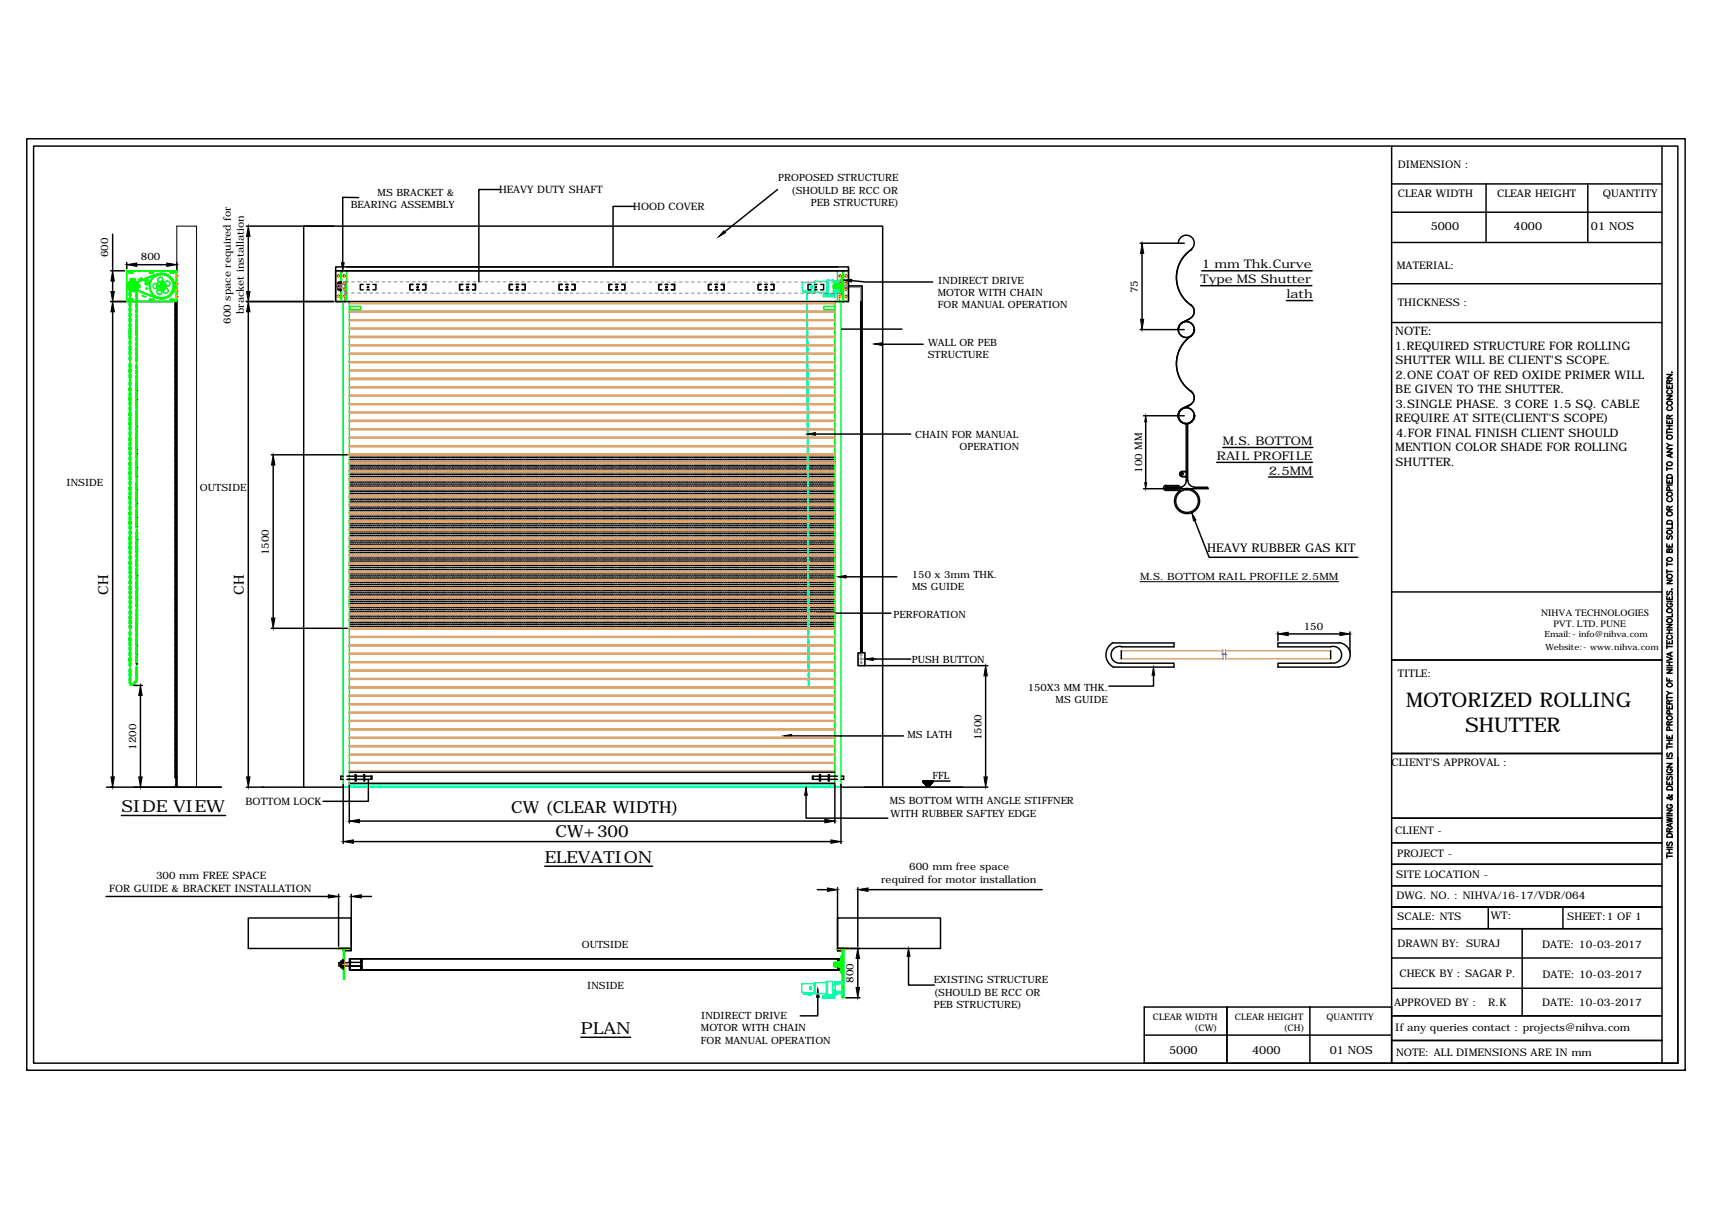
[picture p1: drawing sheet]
<svg xmlns="http://www.w3.org/2000/svg" width="297mm" height="210mm" viewBox="0 0 297 210" stroke-linecap="round" stroke-linejoin="round" font-family="sans-serif">
<defs><g id="words">
<g font-size="3.5">
<text x="244" y="122.6">MOTORIZED ROLLING</text>
<text x="254.2" y="126.9">SHUTTER</text>
</g>
<g font-size="2.9">
<text x="21.1" y="140.9">SIDE VIEW</text>
<text x="88.7" y="141.1">CW (CLEAR WIDTH)</text>
<text x="94.5" y="149.7">ELEVATION</text>
<text x="96.4" y="145.2">CW+300</text>
<text x="100.8" y="179.4">PLAN</text>
</g>
<g font-size="2.4">
<text x="18.8" y="103.2" transform="rotate(-90 18.8 103.2)">CH</text>
<text x="42.3" y="103.2" transform="rotate(-90 42.3 103.2)">CH</text>
</g>
<g font-size="2.1">
<text x="208.5" y="46.6">1 mm Thk.Curve</text>
<text x="208.3" y="49.1">Type MS Shutter</text>
<text x="223.2" y="51.7">lath</text>
<text x="212.2" y="77.2">M.S. BOTTOM</text>
<text x="211.1" y="79.7">RAIL PROFILE</text>
<text x="220.1" y="82.3">2.5MM</text>
<text x="209.5" y="95.8">HEAVY RUBBER GAS KIT</text>
</g>
<g font-size="2">
<text x="242.1" y="58.2">NOTE:</text>
<text x="242" y="60.6">1.REQUIRED STRUCTURE FOR ROLLING</text>
<text x="242.1" y="63.2">SHUTTER WILL BE CLIENT'S SCOPE.</text>
<text x="242.1" y="65.7">2.ONE COAT OF RED OXIDE PRIMER WILL</text>
<text x="242.1" y="68.2">BE GIVEN TO THE SHUTTER.</text>
<text x="242.1" y="70.7">3.SINGLE PHASE. 3 CORE 1.5 SQ. CABLE</text>
<text x="242.1" y="73.3">REQUIRE AT SITE(CLIENT'S SCOPE)</text>
<text x="242.2" y="75.8">4.FOR FINAL FINISH CLIENT SHOULD</text>
<text x="242.1" y="78.3">MENTION COLOR SHADE FOR ROLLING</text>
<text x="242.1" y="80.8">SHUTTER.</text>
</g>
<g font-size="1.9">
<text x="248.2" y="39.9">5000</text>
<text x="262.6" y="39.9">4000</text>
<text x="276" y="39.9">01 NOS</text>
<text x="202.8" y="182.8">5000</text>
<text x="217.2" y="182.8">4000</text>
<text x="230.7" y="182.8">01 NOS</text>
</g>
<g font-size="1.8">
<text x="242.5" y="29.1">DIMENSION :</text>
<text x="86.6" y="33.6">HEAVY DUTY SHAFT</text>
<text x="242.5" y="34.1">CLEAR WIDTH</text>
<text x="259.7" y="34.1">CLEAR HEIGHT</text>
<text x="278.1" y="34.1">QUANTITY</text>
<text x="109.9" y="36.4">HOOD COVER</text>
<text x="18.8" y="44.6" transform="rotate(-90 18.8 44.6)">600</text>
<text x="24.5" y="45.2">800</text>
<text x="242.3" y="46.7">MATERIAL:</text>
<text x="197.4" y="50.9" transform="rotate(-90 197.4 50.9)">75</text>
<text x="242.5" y="53">THICKNESS :</text>
<text x="40.1" y="56.2" transform="rotate(-90 40.1 56.2)">600 space required for</text>
<text x="42.3" y="54.5" transform="rotate(-90 42.3 54.5)">bracket installation</text>
<text x="198.2" y="82" transform="rotate(-90 198.2 82)">100 MM</text>
<text x="46.6" y="96.3" transform="rotate(-90 46.6 96.3)">1500</text>
<text x="226.2" y="109.2">150</text>
<text x="242.5" y="117.5">TITLE:</text>
<text x="23.6" y="130.1" transform="rotate(-90 23.6 130.1)">1200</text>
<text x="170.3" y="128.4" transform="rotate(-90 170.3 128.4)">1500</text>
<text x="241.5" y="133">CLIENT'S APPROVAL :</text>
<text x="42.6" y="139.7">BOTTOM LOCK</text>
<text x="242.1" y="144.6">CLIENT -</text>
<text x="242.4" y="148.6">PROJECT -</text>
<text x="19" y="154.8">FOR GUIDE &amp; BRACKET INSTALLATION</text>
<text x="27.1" y="152.6">300 mm FREE SPACE</text>
<text x="152.9" y="153.2">required for motor installation</text>
<text x="157.8" y="151">600 mm free space</text>
<text x="242.2" y="152.3">SITE LOCATION -</text>
<text x="242.3" y="155.9">DWG. NO. : NIHVA/16-17/VDR/064</text>
<text x="242.4" y="159.6">SCALE: NTS</text>
<text x="258.7" y="159.5">WT:</text>
<text x="271.9" y="159.6">SHEET:1 OF 1</text>
<text x="242.5" y="164.2">DRAWN BY: SURAJ</text>
<text x="267.6" y="164.4">DATE: 10-03-2017</text>
<text x="148.1" y="170.5" transform="rotate(-90 148.1 170.5)">800</text>
<text x="242.8" y="169.5">CHECK BY : SAGAR P.</text>
<text x="267.6" y="169.7">DATE: 10-03-2017</text>
<text x="241.9" y="174.5">APPROVED BY :</text>
<text x="242.1" y="178.8">If any queries contact : projects@nihva.com</text>
<text x="258.2" y="174.5">R.K</text>
<text x="267.6" y="174.5">DATE: 10-03-2017</text>
<text x="242.2" y="183.2">NOTE: ALL DIMENSIONS ARE IN mm</text>
</g>
<g font-size="1.7">
<text x="65.5" y="34">MS BRACKET &amp;</text>
<text x="135" y="31.5">PROPOSED STRUCTURE</text>
<text x="137.3" y="33.6">(SHOULD BE RCC OR</text>
<text x="140.7" y="35.8">PEB STRUCTURE)</text>
<text x="60.9" y="36.1">BEARING ASSEMBLY</text>
<text x="162.7" y="51.3">MOTOR WITH CHAIN</text>
<text x="162.7" y="53.5">FOR MANUAL OPERATION</text>
<text x="162.8" y="49.2">INDIRECT DRIVE</text>
<text x="161" y="62.2">STRUCTURE</text>
<text x="161" y="60.1">WALL OR PEB</text>
<text x="158.8" y="76">CHAIN FOR MANUAL</text>
<text x="166.5" y="78.1">OPERATION</text>
<text x="11.5" y="84.4">INSIDE</text>
<text x="34.7" y="85.2">OUTSIDE</text>
<text x="158.2" y="100.2">150 x 3mm THK.</text>
<text x="197.8" y="100.6">M.S. BOTTOM RAIL PROFILE 2.5MM</text>
<text x="155" y="107.2">PERFORATION</text>
<text x="158.3" y="102.3">MS GUIDE</text>
<text x="267.4" y="106.9">NIHVA TECHNOLOGIES</text>
<text x="269.5" y="108.8">PVT. LTD. PUNE</text>
<text x="158.2" y="115">PUSH BUTTON</text>
<text x="178.3" y="119.8">150X3 MM THK.</text>
<text x="183.2" y="121.9">MS GUIDE</text>
<text x="157.5" y="128.1">MS LATH</text>
<text x="161.8" y="135.1">FFL</text>
<text x="154.4" y="139.6">MS BOTTOM WITH ANGLE STIFFNER</text>
<text x="154.5" y="141.7">WITH RUBBER SAFTEY EDGE</text>
<text x="101" y="164.5">OUTSIDE</text>
<text x="101.9" y="171.6">INSIDE</text>
<text x="162" y="170.5">EXISTING STRUCTURE</text>
<text x="162" y="172.7">(SHOULD BE RCC OR</text>
<text x="121.6" y="178.9">MOTOR WITH CHAIN</text>
<text x="121.7" y="176.8">INDIRECT DRIVE</text>
<text x="162" y="174.9">PEB STRUCTURE)</text>
<text x="121.6" y="181">FOR MANUAL OPERATION</text>
</g>
<g font-size="1.6">
<text x="200" y="176.9">CLEAR WIDTH</text>
<text x="207.2" y="178.8">(CW)</text>
<text x="214.3" y="177">CLEAR HEIGHT</text>
<text x="222.7" y="178.9">(CH)</text>
<text x="230.2" y="177">QUANTITY</text>
</g>
<g font-size="1.5">
<text x="268" y="110.5">Email:- info@nihva.com</text>
<text x="268.1" y="112.7">Website:- www.nihva.com</text>
</g>
</g></defs>
<!-- layer: 0 -->
<g fill="none" stroke="#dda56e" stroke-width=".25">
<path d="M60.6 60h84.3M60.6 59.8h84.3M60.6 58.5h84.3M60.6 58.4h84.3M60.6 57.1h84.3M60.6 56.9h84.3M60.6 55.6h84.3M60.6 55.5h84.3M60.6 54.1h84.3M60.6 54h84.3M60.6 52.7h84.3M60.6 52.6h84.3"/>
<path d="M59.5 68.5h.1M60.6 78.9h84.3M60.6 78.8h84.3M60.6 77.5h84.3M60.6 77.3h84.3M60.6 76h84.3M60.6 75.8h84.3M60.6 74.5h84.3M60.6 74.4h84.3M60.6 73.1h84.3M60.6 72.9h84.3M60.6 71.6h84.3"/>
<path d="M60.6 71.5h84.3M60.6 70.2h84.3M60.6 70h84.3M60.6 68.7h84.3M60.6 68.6h84.3M60.6 67.3h84.3M60.6 67.1h84.3M60.6 65.8h84.3M60.6 65.6h84.3M60.6 64.3h84.3M60.6 64.2h84.3M60.6 62.9h84.3"/>
<path d="M60.6 62.8h84.3M60.6 61.4h84.3M60.6 61.3h84.3M60.6 80.4h84.3M60.6 80.2h84.3M60.6 81.8h84.3M60.6 81.7h84.3M60.6 83.3h84.3M60.6 83.1h84.3M60.6 84.7h84.3M60.6 84.6h84.3M60.6 86.2h84.3"/>
<path d="M60.6 86h84.3M60.6 87.7h84.3M60.6 87.5h84.3M60.6 89.1h84.3M60.6 89h84.3M60.6 90.6h84.3M60.6 90.4h84.3M60.6 92h84.3M60.6 91.9h84.3M60.6 93.5h84.3M60.6 93.3h84.3M60.6 94.9h84.3"/>
<path d="M60.6 94.8h84.3M60.6 96.4h84.3M60.6 96.3h84.3M60.6 97.9h84.3M60.6 97.7h84.3M60.6 99.3h84.3M60.6 99.2h84.3M60.6 119.3h84.3M60.6 119.2h84.3M60.6 117.8h84.3M60.6 117.7h84.3M60.6 116.4h84.3"/>
<path d="M60.6 116.3h84.3M60.6 114.9h84.3M60.6 114.8h84.3M60.6 113.5h84.3M60.6 113.4h84.3M60.6 112h84.3M60.6 111.9h84.3M60.6 110.6h84.3M60.6 110.4h84.3M60.6 109.1h84.3M60.6 109h84.3M60.6 107.6h84.3"/>
<path d="M60.6 107.5h84.3M60.6 100.7h84.3M60.6 100.6h84.3M60.6 102.2h84.3M60.6 102.1h84.3M60.6 103.7h84.3M60.6 103.5h84.3M60.6 105.1h84.3M60.6 105h84.3M60.6 106.6h84.3M60.6 106.4h84.3M194.5 114.3h17.7"/>
<path d="M194.5 112.9h17.7M212.6 112.9h18.3M212.7 114.3h18.2M60.6 133.7h84.3M60.6 132.4h84.3M60.6 132.3h84.3M60.6 131h84.3M60.6 130.8h84.3M60.6 129.5h84.3M60.6 129.4h84.3M60.6 128h84.3M60.6 127.9h84.3"/>
<path d="M60.6 126.6h84.3M60.6 126.4h84.3M60.6 125.1h84.3M60.6 125h84.3M60.6 123.7h84.3M60.6 123.6h84.3M60.6 122.2h84.3M60.6 122.1h84.3M60.6 120.8h84.3M60.6 120.6h84.3"/>
</g>
<g fill="none" stroke="#0f0" stroke-width=".25">
<path d="M22 52.3h.4M22 47.1h.4M22.4 47.2h.6l.1 .1-.7 .1zM22.4 51.9h.6l.1 .1-.7 .1zM22.7 48.5h.7zM22.7 48.4l.1 .1zM22.7 49.6h.1M22.8 52.3h.7M22.8 47.1h.7M22.9 49.5h.1M22.8 48.5h.1M22.8 49.9h.1"/>
<path d="M22.8 48.4l.1 .1zM22.8 49.4h.1M22.8 49.6v-.1v.2M22.9 49.7l-.1 .1M22.9 49.8v.1M23 49.4h.1M23 49.9h.1M23 49.8h.1M23.1 49.9h.1M23.1 48.4v.1zM23.1 49.3h.1M23.1 50h.1"/>
<path d="M23.1 49.4h.1M23.2 49.8h.1M23.2 48.5h.1M23.2 49.4h-.1M23.2 49.5h.1M23.2 48.4l.1 .1zM23.3 49.8h-.1M23.3 49.7l-.1 .2M23.3 49.6h.1M23.3 49.5h.1M23.3 49.6v.1M23.3 48.5h.1"/>
<path d="M23.4 49.1h.1M23.4 50.2h.1M23.4 48.7v-.4h-.8v.5M23.7 49h.1M23.7 50.3h.1M23.8 52.3h.7M23.8 47.1h.7M23.9 48.9h.1M23.9 50.4h.1M24 49.5h.3v.3h-.3M24.2 49.5v.3M24.3 48.8h.1"/>
<path d="M24.3 50.6h.1M24.4 48.2h.2l-.2 .2zM24.4 48.3l-.5 .2M24.5 48.6h.1M24.5 50.7h.1M24.7 51.3h.2v.1zM24.8 48.5h.1M24.8 50.8h.1M24.9 52.3h.7M24.9 47.1h.7M24.9 51.4l.4 .1M25 48.4h.1"/>
<path d="M25 50.9h.1M25.2 48.8l.1 .2M25.3 48.9l-.1 .2 .1 .3h.2l.2-.2 .4-.1M25.3 48.3h.1M25.3 51h.1M25.3 48.8l.1 .1M25.4 48.7v-.2l-.2-.1-.2 .2 .2 .2M25.4 48.9l.3 .1M25.5 48.6l.1-.1zM25.6 48.2h.1M25.6 51.1h.1M25.7 48.6l.1 .3"/>
<path d="M25.9 48.1h.1M25.9 51.2h.1M25.9 52.3h.7M25.9 47.1h.7M26 49l.1 .1-.2 .3 .1 .1M26 47.2h.6M26 47.4h.5M26 52.1h.6M26 51.9h.6M26 47.1l-.1 .2 .1 .1M26 51.8l-.1 .2 .1 .1M26 49h-.3"/>
<path d="M26 49.9h-.1l.2 .3M26 49.5l-.1 .1 .1 .2M26 49.8h.1M26 49.4v.1M26.1 50.2v.3h.1M26.1 49.1h.1M26.1 48h.1M26.1 51.3h.1M26.2 48.8l-.2 .2 .1 .1M26.2 50.5l-.1 .2 .3 .1M26.2 48.8h.1M26.4 50.8h.1"/>
<path d="M26.4 50.8l-.1 .2 .3 .1M26.4 47.9h.1M26.4 51.4h.1M26.6 47.1l.1 .2-.2 .1M26.6 51.8l.1 .2-.1 .1M26.6 51v.1M26.6 51.1v.2h.3M26.7 47.8h.1M26.7 51.5h.1M26.9 51.3h.1M26.9 48l-.2-.1-.1 .2v.1l-.3 .1 .1 .2-.3 .2 .1 .1M26.9 51.3l.1 .2h.2"/>
<path d="M26.9 48h.1M26.9 47.7h.1M26.9 51.6h.1M27 52.3h.7M27 47.1h.7M27.2 47.8h-.3v.2M27.2 47.8h.1M27.2 51.5l.2 .2 .1-.1M27.2 47.7h.1M27.2 51.7h.1M27.5 47.6h.1M27.5 51.6h.1"/>
<path d="M27.5 51.6v.2l.3-.1M27.5 51.8h.1M27.5 47.7h.1M27.5 47.5a2.22 2.22 0 0 1 2.8 2.1 2.22 2.22 0 0 1-2.8 2.2l-2.3-.8-2.4-1M27.6 51.7a2.15 2.15 0 0 0 2.5-2.4 2.15 2.15 0 0 0-3.2-1.5l-2.7 1-1.4 .7v.1l.1 .3 4.6 1.9M27.6 47.5a24.2 24.2 0 0 0-4.8 1.9l-.1 .2 .2 .3M27.6 49.6h.2l-.2 .2M27.6 49.7l.3 .3M27.8 47.5h.1M27.8 51.6h.1M27.8 47.7v-.2l-.3 .2h-.3v.1M27.8 51.8h.1"/>
<path d="M27.9 47.6h-.1M27.9 47.7v-.2h.2l.1 .2M27.9 51.7v.1h.2l.1-.1M27.9 49.3l.1 .1M27.9 50.1l.1-.2 .1 .2M27.9 49.2l-.3 .3M28 47.5h.1M28 52.3h.7M28 47.1h.7M28.1 49.2l.3 .3M28.1 49.3l-.1 .1M28.2 47.6h.1"/>
<path d="M28.2 47.7l.1-.2 .2 .2M28.2 51.8h.1M28.2 51.6h.1M28.3 47.5h.1M28.4 49.7l-.3 .3M28.4 49.6h-.1l.1 .2M28.5 51.6v.2l-.3-.1M28.5 47.7h.1M28.6 47.7h.3v.1M28.6 51.8h.1M28.6 47.6h.1M28.8 51.7h.1"/>
<path d="M28.9 51.5l-.2 .2-.1-.1M28.9 47.8h.1M28.9 47.8h.3v.2l.3 .1-.1 .1h.2l.1 .1v.2M28.9 47.7h.1M29.1 51.5h.1M29.1 52.3h.7M29.1 47.1h.7M29.2 51.3v.2h-.2h-.1M29.2 47.8h.1M29.2 51.3h.1M29.3 51.4h.1M29.4 51.1l.1 .2h-.3"/>
<path d="M29.5 51l-.1 .1M29.5 48h.1M29.5 47.2h.6l.2 .1-.7 .1zM29.5 51.9h.6l.2 .1-.7 .1zM29.5 51.2h.1M29.7 50.8v.2l-.2 .1M29.7 50.8h.1M29.7 48.5h.1v.3M29.7 51h.1M29.7 48.3h.1M29.8 50.5l.1 .2-.2 .1M29.9 50.5h-.1"/>
<path d="M29.9 48.8l.2 .2-.1 .1M29.9 50.8h.1M29.9 48.5h.1M30 50.2l.1 .1-.1 .2h-.1M30 49.1h.1M30 50.1v.1M30 49.1l.2 .3-.2 .1 .2 .2-.2 .1M30 50.6h.1M30 49.4v.1M30 49.8h.1M30 49.9h.2l-.2 .3M30 48.8h.1"/>
<path d="M30.1 50.4h.1M30.1 49h.1M30.1 52.3h.5M30.1 47.1h.5M30.2 50.1h.1M30.2 49.3h.1M30.2 49.8h.1M30.2 49.6h.1M30.2 50.4h.2l-.3 .3zM30.3 48.8a2.14 2.14 0 0 1 0 1.6M30.6 47h-8.6v5.3h8.6M30.6 47h.1v5.3h-.1"/>
<path d="M30.6 47v5.3M58.2 47h1.9v5.3h-1.9zM58.2 52.3h1.9M59.1 47v5.3M59.3 47v5.3M60.6 53.2h2v.5h-2M60.8 53.5h.1M144.7 49.3v.6M144.7 49.5h.1M144.7 49.8h.1M144.8 49.2l-.1 .3h.2M144.9 52.3h1v84.2h-.2"/>
<path d="M144.9 52.3v84.3h1M144.9 53.2h-2v.5h2M144.9 52.3h1M144.9 49.5h.1M144.9 49.9h.8h-.8v-.1h-.1v.3h.9M144.9 49.8h-.2l.1 .3M145.1 49.9h.2M145.3 48.7v-1.7h1.9v5.3h-1.9v-1.4M145.4 49.9h.2M145.7 49.2h-.9v.3h.1v-.2h.8M145.7 49.1v1.1zM145.7 49.6h-1h1"/>
<path d="M145.7 49.4h-1.1v.5h.4M145.7 49.1h.2v1.1h-.2M145.7 49.4h.3M145.7 49.9h.3M146 47h.3v5.3h-.3h.2v-5.2zM146 48.2v2.9v-1.5v1.3l-.1-.2v-2.1l.1-.1v1.1zM146 48.2v-.1h.2v1.5M146 49.4h.3M146 49.9h.3M146.2 49.6v1.7h-.2v-.2M146.2 49.6v1.7M146.2 47v5.3"/>
<path d="M146.2 48.1v1.5M146.2 50.4h.1M146.2 50.5h.1M146.2 48.8h.1M146.2 48.9h.1M22.5 64.6v.3M23.7 64.9v.2M22.5 118.2v.1M60.6 105v-52.7h-1.1v84.2h.3M60.6 104.2v31.9M59.5 136.6h1.1M60 136.5h.2"/>
<path d="M60.4 136.5h.2M144.9 136.5h.2M145.2 136.5h.3M58.7 164.7v-.2h1.9v.2h-1.8M59.6 164.7h.2v5.2h-.2zM144.7 167v.6M144.8 166.9v.3h.1M144.8 167.2h.1M144.8 167.4h.1M144.8 167v.6zM144.9 167.2h.1M144.9 167.4h-.1v.3"/>
<path d="M144.9 167.4h.1M144.9 167.1h-.3v.4h1.3M145 167.1h.2M145.3 164.5h1.9v.2h-1.9zM145.4 167.1h.2M145.6 166.9h-.8v.3h.1v-.2h.7h-.7M145.6 167.6h-.7v-.2h-.1v.3h.8M145.6 166.8l.1 1zM145.6 167.3h-.8h.8M145.7 166.8h.1v1h-.1M145.7 167.1h.2M145.9 166l.1 2.6-.1-1.3v1.1l-.1-.1z"/>
<path d="M146 166v-.2h.1v1.5M146 167.1h.1M146 167.5h.1M146.1 167.3v1.5h-.1v-.2M146.1 167.3v1.5M146.1 164.7h.3v8.4h-.3zM146.1 165.8v1.5M146.1 166.7v1.1M146.3 164.7v.3M146.3 165.4v.7M146.3 166.4v.7M146.3 167.5v.7"/>
<path d="M146.3 168.5v.7M146.3 169.6v.7M146.3 170.6v.7M146.3 171.7v.7M146.3 172.7v.4"/>
<circle cx="22.7" cy="48.8" r=".06"/>
<circle cx="22.7" cy="50.4" r=".06"/>
<circle cx="22.7" cy="49.6" r=".02"/>
<circle cx="22.8" cy="49.8" r=".02"/>
<circle cx="22.9" cy="49.4" r=".02"/>
<circle cx="23.1" cy="49.6" r=".99"/>
<circle cx="23.1" cy="49.6" r=".78"/>
<circle cx="23.1" cy="49.6" r=".57"/>
<circle cx="23.1" cy="49.6" r=".53"/>
<circle cx="23.1" cy="49.6" r=".06"/>
<circle cx="23.1" cy="50" r=".02"/>
<circle cx="23.1" cy="49.2" r=".02"/>
<circle cx="23.4" cy="49.1" r=".02"/>
<circle cx="23.4" cy="50.1" r=".02"/>
<circle cx="23.7" cy="49" r=".02"/>
<circle cx="23.7" cy="50.3" r=".02"/>
<circle cx="24" cy="50.4" r=".02"/>
<circle cx="24" cy="48.9" r=".02"/>
<circle cx="24" cy="49.6" r=".06"/>
<circle cx="24.3" cy="50.6" r=".02"/>
<circle cx="24.3" cy="48.7" r=".02"/>
<circle cx="24.5" cy="50.6" r=".02"/>
<circle cx="24.5" cy="48.6" r=".02"/>
<circle cx="24.8" cy="48.5" r=".02"/>
<circle cx="24.8" cy="50.8" r=".02"/>
<circle cx="25.1" cy="48.4" r=".02"/>
<circle cx="25.1" cy="50.9" r=".02"/>
<circle cx="25.2" cy="48.6" r=".11"/>
<circle cx="25.4" cy="51" r=".02"/>
<circle cx="25.4" cy="48.3" r=".02"/>
<circle cx="25.4" cy="50.1" r=".02"/>
<circle cx="25.4" cy="50.1" r=".11"/>
<circle cx="25.4" cy="49.2" r=".11"/>
<circle cx="25.4" cy="49.2" r=".06"/>
<circle cx="25.7" cy="48.1" r=".02"/>
<circle cx="25.7" cy="51.1" r=".02"/>
<circle cx="25.9" cy="51.2" r=".02"/>
<circle cx="25.9" cy="48.1" r=".02"/>
<circle cx="26.2" cy="48" r=".02"/>
<circle cx="26.2" cy="51.3" r=".02"/>
<circle cx="26.4" cy="47.9" r=".02"/>
<circle cx="26.4" cy="51.4" r=".02"/>
<circle cx="26.7" cy="47.8" r=".02"/>
<circle cx="26.7" cy="51.5" r=".02"/>
<circle cx="26.9" cy="47.7" r=".02"/>
<circle cx="26.9" cy="51.6" r=".02"/>
<circle cx="27" cy="49.6" r=".44"/>
<circle cx="27.2" cy="47.6" r=".02"/>
<circle cx="27.2" cy="51.7" r=".02"/>
<circle cx="27.4" cy="49.6" r=".06"/>
<circle cx="27.5" cy="47.5" r=".02"/>
<circle cx="27.5" cy="51.7" r=".02"/>
<circle cx="27.7" cy="50.6" r=".44"/>
<circle cx="27.8" cy="47.5" r=".02"/>
<circle cx="27.8" cy="48.6" r=".44"/>
<circle cx="27.9" cy="51.8" r=".02"/>
<circle cx="28" cy="49.6" r=".83"/>
<circle cx="28" cy="47.5" r=".02"/>
<circle cx="28" cy="50.3" r=".06"/>
<circle cx="28" cy="49" r=".06"/>
<circle cx="28" cy="49.6" r=".23"/>
<circle cx="28.2" cy="51.8" r=".02"/>
<circle cx="28.3" cy="47.5" r=".02"/>
<circle cx="28.6" cy="51.7" r=".02"/>
<circle cx="28.6" cy="47.5" r=".02"/>
<circle cx="28.7" cy="49.6" r=".06"/>
<circle cx="28.8" cy="50.4" r=".44"/>
<circle cx="28.8" cy="51.7" r=".02"/>
<circle cx="28.9" cy="47.6" r=".02"/>
<circle cx="29" cy="49.2" r=".44"/>
<circle cx="29.1" cy="51.5" r=".02"/>
<circle cx="29.2" cy="47.8" r=".02"/>
<circle cx="29.3" cy="51.4" r=".02"/>
<circle cx="29.5" cy="48" r=".02"/>
<circle cx="29.6" cy="51.2" r=".02"/>
<circle cx="29.7" cy="51" r=".02"/>
<circle cx="29.8" cy="48.3" r=".02"/>
<circle cx="29.9" cy="48.5" r=".02"/>
<circle cx="29.9" cy="50.8" r=".02"/>
<circle cx="30" cy="50.6" r=".02"/>
<circle cx="30.1" cy="48.8" r=".02"/>
<circle cx="30.1" cy="50.3" r=".02"/>
<circle cx="30.1" cy="49" r=".02"/>
<circle cx="30.2" cy="50" r=".02"/>
<circle cx="30.2" cy="49.2" r=".02"/>
<circle cx="30.2" cy="49.5" r=".02"/>
<circle cx="30.2" cy="49.8" r=".02"/>
<circle cx="58.7" cy="49.1" r=".15"/>
<circle cx="58.7" cy="50.2" r=".15"/>
<circle cx="58.7" cy="51.4" r=".15"/>
<circle cx="58.7" cy="47.8" r=".15"/>
<circle cx="59.7" cy="50.2" r=".15"/>
<circle cx="59.7" cy="49.1" r=".15"/>
<circle cx="59.7" cy="51.4" r=".15"/>
<circle cx="59.7" cy="47.8" r=".15"/>
<circle cx="145.8" cy="51.4" r=".15"/>
<circle cx="145.8" cy="47.8" r=".15"/>
<circle cx="146.8" cy="51.4" r=".15"/>
<circle cx="146.8" cy="50.2" r=".15"/>
<circle cx="146.8" cy="47.8" r=".15"/>
<circle cx="146.8" cy="49.1" r=".15"/>
</g>
<g fill="none" stroke="#000" stroke-width=".25">
<path d="M4.6 24.1h287.8v161.6h-287.8zM5.8 25.3h285.3v159.1h-285.3zM42.7 39.2h15.2M62.2 34.3l-2.7-.1v11.4M86.8 32.9h-3.7v16M110.1 35.8h-3.7v10.5M134.9 32.9l-9.1 7.3M241.5 25.3v159.1h46.9v-159.1M241.5 31.9h46.9M241.5 36.8h46.9M257.8 31.9v10.2M275.5 31.9v10.2"/>
<path d="M19.2 52.3h10.8M19.2 47h2.4M19.5 40.6v6.4M19.5 48.8v1.8M19.5 54.1v80.7M22 45.5v1.1M23.7 45.9h5.2M30.7 45.5v1.1M42.7 52.3h15.2M43.1 41v9.6M43.1 54.1v80.7M58.2 46.3h89v.7h-89z"/>
<path d="M58.6 49.4h.1M58.6 49.9h.1M58.6 49.6h.1M58.7 49.4h.4M58.7 49.9h.4M59 48.8h.1v1.6h-.1zM59 49.3h-.4v.7h.4M59 49.1h-.3v1.1h.3M59 49h.1M59 49.1h.1M59 50.2h.1M59 50.3h.1"/>
<path d="M60.1 46.3h85.2M60.6 52.4h.1M63 49.3h-.5v1h.5M63.7 50.3h.4M63.7 49.3h.4M63.7 49.8h.3l-.2 .1zM64.7 49.3h.5v1h-.5M71.7 49.3h-.6v1h.6M72.3 50.3h.4M72.3 49.3h.4M72.4 49.8h.2l-.1 .1zM73.3 49.3h.6v1h-.6"/>
<path d="M80.3 49.3h-.6v1h.6M80.9 50.3h.5M80.9 49.3h.5M81 49.8h.2v.1h-.2zM82 49.3h.5v1h-.5M88.9 49.3h-.5v1h.5M89.6 50.3h.4M89.6 49.3h.4M89.6 49.8l.1-.1 .1 .2zM90.6 49.3h.5v1h-.5M97.6 49.3h-.6v1h.6M98.2 50.3h.4"/>
<path d="M98.2 49.3h.4M98.2 49.8l.2-.1 .1 .2zM99.2 49.3h.6v1h-.6M106.2 49.3h-.6v1h.6M106.8 50.3h.4M106.8 49.3h.4M106.9 49.8h.2l-.1 .1zM107.9 49.3h.5v1h-.5M114.8 49.3h-.5v1h.5M115.4 50.3h.5M115.4 49.3h.5M115.5 49.8h.2l-.1 .1z"/>
<path d="M116.5 49.3h.5v1h-.5M123.4 49.3h-.5v1h.5M124.1 50.3h.4M124.1 49.3h.4M124.1 49.8h.3l-.2 .1zM125.1 49.3h.5v1h-.5M132.1 49.3h-.5v1h.5M132.7 50.3h.4M132.7 49.3h.4M132.8 49.8h.2l-.1 .1zM133.8 49.3h.5v1h-.5M140.7 49.3h-.5v1h.5"/>
<path d="M141.3 50.3h.5M141.3 49.3h.5M141.4 49.8h.2l-.1 .1zM142.4 49.3h.5v1h-.5M145.7 49.4h.5M146 57.1h10.5M147.2 49.6h2.4v63.6h.5v2.3h-1.2v-2.2h.4v-61M147.2 46.6v5.7h-89v-5.3M147.7 48.7l2.5 .2h11.6M149.3 57.5h.1M153.1 59.7h7.1M197.8 57.2h7.7"/>
<path d="M197.8 42.2h7.7M198.1 44v11.4M204.4 57.1h.1M204.5 42.2a1.38 1.38 0 0 1 2-1.3 1.38 1.38 0 0 1 .1 2.4M205.1 56a1.41 1.41 0 0 0 0 2.4 1.41 1.41 0 0 0 2.1-1.2 1.38 1.38 0 0 1-2 1.2 1.38 1.38 0 0 1-.1-2.4l1.3-.7-1.4 .7M206.5 52.8a1.38 1.38 0 0 1 .7 1.3 1.38 1.38 0 0 1-.8 1.2 1.38 1.38 0 0 0 .2-2.4M206.6 58.3a1.38 1.38 0 0 0-.1-2.4 1.38 1.38 0 0 0-2 1.3 1.38 1.38 0 0 1 2-1.2 1.38 1.38 0 0 1 0 2.3M206.8 43.3a5.8 5.8 0 0 0 0 9.7M206.8 58.2a5.8 5.8 0 0 0 0 9.8M208.3 49.6h19.3M208.5 47h19.2M223.2 52.1h4.5"/>
<path d="M241.5 42.1h46.9M241.5 49.2h46.9M241.5 56h46.9M23.7 67.8h.1M23.7 69.4h.1M23.7 74.1h.1M23.7 78h.1M23.7 78.7h.1M23.7 70.1h.1M23.7 72.5v.1M23.7 76.4h.1M47.1 78.9h13.2"/>
<path d="M60.6 79.1h.1M60.6 79.7h.1M60.8 79.4h.1M61 79.1h.1M61 79.7h.1M61.1 79.4h.1M61.3 79.1h.1M61.3 79.7h.1M61.5 79.4h.1M61.6 79.1h.1M61.6 79.7h.1M61.8 79.4h.1"/>
<path d="M62 79.1h.1M62 79.7h.1M62.1 79.4h.1M62.3 79.1h.1M62.3 79.7h.1M62.5 79.4h.1M62.6 79.1h.1M62.6 79.7h.1M62.8 79.4h.1M62.9 79.1h.1M62.9 79.7h.1M63.1 79.4h.1"/>
<path d="M63.3 79.1h.1M63.3 79.7h.1M63.4 79.4h.1M63.6 79.1h.1M63.6 79.7h.1M63.8 79.4h.1M64 79.1h.1M64 79.7h.1M64.1 79.4h.1M64.2 79.1h.1M64.2 79.7h.1M64.4 79.4h.1"/>
<path d="M64.6 79.1h.1M64.6 79.7h.1M64.8 79.4h.1M64.9 79.1h.1M64.9 79.7h.1M65.1 79.4h.1M65.3 79.1h.1M65.3 79.7h.1M65.4 79.4h.1M65.6 79.1h.1M65.6 79.7h.1M65.7 79.4h.1"/>
<path d="M65.9 79.1h.1M65.9 79.7h.1M66.1 79.4h.1M66.2 79.1h.1M66.2 79.7h.1M66.4 79.4h.1M66.6 79.1h.1M66.6 79.7h.1M66.7 79.4h.1M66.9 79.1h.1M66.9 79.7h.1M67 79.4h.1"/>
<path d="M67.2 79.1h.1M67.2 79.7h.1M67.4 79.4h.1M67.5 79.1h.1M67.5 79.7h.1M67.7 79.4h.1M67.9 79.1h.1M67.9 79.7h.1M68.1 79.4h.1M68.2 79.1h.1M68.2 79.7h.1M68.4 79.4h.1"/>
<path d="M68.5 79.1h.1M68.5 79.7h.1M68.7 79.4h.1M68.9 79.1h.1M68.9 79.7h.1M69 79.4h.1M69.2 79.1h.1M69.2 79.7h.1M69.4 79.4h.1M69.5 79.1h.1M69.5 79.7h.1M69.7 79.4h.1"/>
<path d="M69.8 79.1h.1M69.8 79.7h.1M70 79.4h.1M70.2 79.1h.1M70.2 79.7h.1M70.3 79.4h.1M70.5 79.1h.1M70.5 79.7h.1M70.7 79.4h.1M70.9 79.1h.1M70.9 79.7h.1M71 79.4h.1"/>
<path d="M71.2 79.1h.1M71.2 79.7h.1M71.3 79.4h.1M71.5 79.1h.1M71.5 79.7h.1M71.7 79.4h.1M71.8 79.1h.1M71.8 79.7h.1M72 79.4h.1M72.2 79.1h.1M72.2 79.7h.1M72.3 79.4h.1"/>
<path d="M72.5 79.1h.1M72.5 79.7h.1M72.7 79.4h.1M72.8 79.1h.1M72.8 79.7h.1M73 79.4h.1M73.1 79.1h.1M73.1 79.7h.1M73.3 79.4h.1M73.5 79.1h.1M73.5 79.7h.1M73.6 79.4h.1"/>
<path d="M73.8 79.1h.1M73.8 79.7h.1M74 79.4h.1M74.1 79.1h.1M74.1 79.7h.1M74.3 79.4h.1M74.5 79.1h.1M74.5 79.7h.1M74.6 79.4h.1M74.8 79.1h.1M74.8 79.7h.1M75 79.4h.1"/>
<path d="M75.1 79.1h.1M75.1 79.7h.1M75.3 79.4h.1M75.5 79.1h.1M75.5 79.7h.1M75.6 79.4h.1M75.8 79.1h.1M75.8 79.7h.1M75.9 79.4h.1M76.1 79.1h.1M76.1 79.7h.1M76.3 79.4h.1"/>
<path d="M76.4 79.1h.1M76.4 79.7h.1M76.6 79.4h.1M76.8 79.1h.1M76.8 79.7h.1M76.9 79.4h.1M77.1 79.1h.1M77.1 79.7h.1M77.2 79.4h.1M77.4 79.1h.1M77.4 79.7h.1M77.6 79.4h.1"/>
<path d="M77.8 79.1h.1M77.8 79.7h.1M77.9 79.4h.1M78.1 79.1h.1M78.1 79.7h.1M78.3 79.4h.1M78.4 79.1h.1M78.4 79.7h.1M78.6 79.4h.1M78.7 79.1h.1M78.7 79.7h.1M78.9 79.4h.1"/>
<path d="M79.1 79.1h.1M79.1 79.7h.1M79.2 79.4h.1M79.4 79.1h.1M79.4 79.7h.1M79.6 79.4h.1M79.7 79.1h.1M79.7 79.7h.1M79.9 79.4h.1M80 79.1h.1M80 79.7h.1M80.2 79.4h.1"/>
<path d="M80.4 79.1h.1M80.4 79.7h.1M80.5 79.4h.1M80.7 79.1h.1M80.7 79.7h.1M80.9 79.4h.1M81.1 79.1h.1M81.1 79.7h.1M81.2 79.4h.1M81.4 79.1h.1M81.4 79.7h.1M81.5 79.4h.1"/>
<path d="M81.7 79.1h.1M81.7 79.7h.1M81.9 79.4h.1M82 79.1h.1M82 79.7h.1M82.2 79.4h.1M82.4 79.1h.1M82.4 79.7h.1M82.5 79.4h.1M82.7 79.1h.1M82.7 79.7h.1M82.8 79.4h.1"/>
<path d="M83 79.1h.1M83 79.7h.1M83.2 79.4h.1M83.3 79.1h.1M83.3 79.7h.1M83.5 79.4h.1M83.7 79.1h.1M83.7 79.7h.1M83.8 79.4h.1M84 79.1h.1M84 79.7h.1M84.2 79.4h.1"/>
<path d="M84.3 79.1h.1M84.3 79.7h.1M84.5 79.4h.1M84.7 79.1h.1M84.7 79.7h.1M84.8 79.4h.1M85 79.1h.1M85 79.7h.1M85.2 79.4h.1M85.3 79.1h.1M85.3 79.7h.1M85.5 79.4h.1"/>
<path d="M85.7 79.1h.1M85.7 79.7h.1M85.8 79.4h.1M86 79.1h.1M86 79.7h.1M86.1 79.4h.1M86.3 79.1h.1M86.3 79.7h.1M86.5 79.4h.1M86.6 79.1h.1M86.6 79.7h.1M86.8 79.4h.1"/>
<path d="M87 79.1h.1M87 79.7h.1M87.2 79.4h.1M87.3 79.1h.1M87.3 79.7h.1M87.4 79.4h.1M87.6 79.1h.1M87.6 79.7h.1M87.8 79.4h.1M88 79.1h.1M88 79.7h.1M88.1 79.4h.1"/>
<path d="M88.3 79.1h.1M88.3 79.7h.1M88.5 79.4h.1M88.6 79.1h.1M88.6 79.7h.1M88.8 79.4h.1M88.9 79.1h.1M88.9 79.7h.1M89.1 79.4h.1M89.3 79.1h.1M89.3 79.7h.1M89.4 79.4h.1"/>
<path d="M89.6 79.1h.1M89.6 79.7h.1M89.8 79.4h.1M89.9 79.1h.1M89.9 79.7h.1M90.1 79.4h.1M90.2 79.1h.1M90.2 79.7h.1M90.4 79.4h.1M90.6 79.1h.1M90.6 79.7h.1M90.7 79.4h.1"/>
<path d="M90.9 79.1h.1M90.9 79.7h.1M91.1 79.4h.1M91.3 79.1h.1M91.3 79.7h.1M91.4 79.4h.1M91.6 79.1h.1M91.6 79.7h.1M91.7 79.4h.1M91.9 79.1h.1M91.9 79.7h.1M92.1 79.4h.1"/>
<path d="M92.2 79.1h.1M92.2 79.7h.1M92.4 79.4h.1M92.6 79.1h.1M92.6 79.7h.1M92.7 79.4h.1M92.9 79.1h.1M92.9 79.7h.1M93 79.4h.1M93.2 79.1h.1M93.2 79.7h.1M93.4 79.4h.1"/>
<path d="M93.5 79.1h.1M93.5 79.7h.1M93.7 79.4h.1M93.9 79.1h.1M93.9 79.7h.1M94.1 79.4h.1M94.2 79.1h.1M94.2 79.7h.1M94.4 79.4h.1M94.5 79.1h.1M94.5 79.7h.1M94.7 79.4h.1"/>
<path d="M94.9 79.1h.1M94.9 79.7h.1M95 79.4h.1M95.2 79.1h.1M95.2 79.7h.1M95.4 79.4h.1M95.5 79.1h.1M95.5 79.7h.1M95.7 79.4h.1M95.9 79.1h.1M95.9 79.7h.1M96 79.4h.1"/>
<path d="M96.2 79.1h.1M96.2 79.7h.1M96.3 79.4h.1M96.5 79.1h.1M96.5 79.7h.1M96.7 79.4h.1M96.8 79.1h.1M96.8 79.7h.1M97 79.4h.1M97.2 79.1h.1M97.2 79.7h.1M97.4 79.4h.1"/>
<path d="M97.5 79.1h.1M97.5 79.7h.1M97.6 79.4h.1M97.8 79.1h.1M97.8 79.7h.1M98 79.4h.1M98.2 79.1h.1M98.2 79.7h.1M98.3 79.4h.1M98.5 79.1h.1M98.5 79.7h.1M98.7 79.4h.1"/>
<path d="M98.8 79.1h.1M98.8 79.7h.1M99 79.4h.1M99.1 79.1h.1M99.1 79.7h.1M99.3 79.4h.1M99.5 79.1h.1M99.5 79.7h.1M99.6 79.4h.1M99.8 79.1h.1M99.8 79.7h.1M100 79.4h.1"/>
<path d="M100.1 79.1h.1M100.1 79.7h.1M100.3 79.4h.1M100.4 79.1h.1M100.4 79.7h.1M100.6 79.4h.1M100.8 79.1h.1M100.8 79.7h.1M101 79.4h.1M101.1 79.1h.1M101.1 79.7h.1M101.3 79.4h.1"/>
<path d="M101.5 79.1h.1M101.5 79.7h.1M101.6 79.4h.1M101.8 79.1h.1M101.8 79.7h.1M101.9 79.4h.1M102.1 79.1h.1M102.1 79.7h.1M102.3 79.4h.1M102.4 79.1h.1M102.4 79.7h.1M102.6 79.4h.1"/>
<path d="M102.8 79.1h.1M102.8 79.7h.1M102.9 79.4h.1M103.1 79.1h.1M103.1 79.7h.1M103.2 79.4h.1M103.4 79.1h.1M103.4 79.7h.1M103.6 79.4h.1M103.7 79.1h.1M103.7 79.7h.1M103.9 79.4h.1"/>
<path d="M104.1 79.1h.1M104.1 79.7h.1M104.3 79.4h.1M104.4 79.1h.1M104.4 79.7h.1M104.6 79.4h.1M104.7 79.1h.1M104.7 79.7h.1M104.9 79.4h.1M105.1 79.1h.1M105.1 79.7h.1M105.2 79.4h.1"/>
<path d="M105.4 79.1h.1M105.4 79.7h.1M105.6 79.4h.1M105.7 79.1h.1M105.7 79.7h.1M105.9 79.4h.1M106.1 79.1h.1M106.1 79.7h.1M106.2 79.4h.1M106.4 79.1h.1M106.4 79.7h.1M106.5 79.4h.1"/>
<path d="M106.7 79.1h.1M106.7 79.7h.1M106.9 79.4h.1M107 79.1h.1M107 79.7h.1M107.2 79.4h.1M107.4 79.1h.1M107.4 79.7h.1M107.5 79.4h.1M107.7 79.1h.1M107.7 79.7h.1M107.9 79.4h.1"/>
<path d="M108 79.1h.1M108 79.7h.1M108.2 79.4h.1M108.4 79.1h.1M108.4 79.7h.1M108.5 79.4h.1M108.7 79.1h.1M108.7 79.7h.1M108.9 79.4h.1M109 79.1h.1M109 79.7h.1M109.2 79.4h.1"/>
<path d="M109.3 79.1h.1M109.3 79.7h.1M109.5 79.4h.1M109.7 79.1h.1M109.7 79.7h.1M109.8 79.4h.1M110 79.1h.1M110 79.7h.1M110.2 79.4h.1M110.3 79.1h.1M110.3 79.7h.1M110.5 79.4h.1"/>
<path d="M110.6 79.1h.1M110.6 79.7h.1M110.8 79.4h.1M111 79.1h.1M111 79.7h.1M111.2 79.4h.1M111.3 79.1h.1M111.3 79.7h.1M111.5 79.4h.1M111.7 79.1h.1M111.7 79.7h.1M111.8 79.4h.1"/>
<path d="M112 79.1h.1M112 79.7h.1M112.1 79.4h.1M112.3 79.1h.1M112.3 79.7h.1M112.5 79.4h.1M112.6 79.1h.1M112.6 79.7h.1M112.8 79.4h.1M113 79.1h.1M113 79.7h.1M113.1 79.4h.1"/>
<path d="M113.3 79.1h.1M113.3 79.7h.1M113.4 79.4h.1M113.6 79.1h.1M113.6 79.7h.1M113.8 79.4h.1M113.9 79.1h.1M113.9 79.7h.1M114.1 79.4h.1M114.3 79.1h.1M114.3 79.7h.1M114.5 79.4h.1"/>
<path d="M114.6 79.1h.1M114.6 79.7h.1M114.8 79.4h.1M114.9 79.1h.1M114.9 79.7h.1M115.1 79.4h.1M115.3 79.1h.1M115.3 79.7h.1M115.4 79.4h.1M115.6 79.1h.1M115.6 79.7h.1M115.8 79.4h.1"/>
<path d="M115.9 79.1h.1M115.9 79.7h.1M116.1 79.4h.1M116.2 79.1h.1M116.2 79.7h.1M116.4 79.4h.1M116.6 79.1h.1M116.6 79.7h.1M116.7 79.4h.1M116.9 79.1h.1M116.9 79.7h.1M117.1 79.4h.1"/>
<path d="M117.2 79.1h.1M117.2 79.7h.1M117.4 79.4h.1M117.6 79.1h.1M117.6 79.7h.1M117.7 79.4h.1M117.9 79.1h.1M117.9 79.7h.1M118.1 79.4h.1M118.2 79.1h.1M118.2 79.7h.1M118.4 79.4h.1"/>
<path d="M118.6 79.1h.1M118.6 79.7h.1M118.7 79.4h.1M118.9 79.1h.1M118.9 79.7h.1M119.1 79.4h.1M119.2 79.1h.1M119.2 79.7h.1M119.4 79.4h.1M119.5 79.1h.1M119.5 79.7h.1M119.7 79.4h.1"/>
<path d="M119.9 79.1h.1M119.9 79.7h.1M120 79.4h.1M120.2 79.1h.1M120.2 79.7h.1M120.4 79.4h.1M120.6 79.1h.1M120.6 79.7h.1M120.7 79.4h.1M120.8 79.1h.1M120.8 79.7h.1M121 79.4h.1"/>
<path d="M121.2 79.1h.1M121.2 79.7h.1M121.4 79.4h.1M121.5 79.1h.1M121.5 79.7h.1M121.7 79.4h.1M121.9 79.1h.1M121.9 79.7h.1M122 79.4h.1M122.2 79.1h.1M122.2 79.7h.1M122.3 79.4h.1"/>
<path d="M122.5 79.1h.1M122.5 79.7h.1M122.7 79.4h.1M122.8 79.1h.1M122.8 79.7h.1M123 79.4h.1M123.2 79.1h.1M123.2 79.7h.1M123.3 79.4h.1M123.5 79.1h.1M123.5 79.7h.1M123.6 79.4h.1"/>
<path d="M123.8 79.1h.1M123.8 79.7h.1M124 79.4h.1M124.1 79.1h.1M124.1 79.7h.1M124.3 79.4h.1M124.5 79.1h.1M124.5 79.7h.1M124.7 79.4h.1M124.8 79.1h.1M124.8 79.7h.1M125 79.4h.1"/>
<path d="M125.1 79.1h.1M125.1 79.7h.1M125.3 79.4h.1M125.5 79.1h.1M125.5 79.7h.1M125.6 79.4h.1M125.8 79.1h.1M125.8 79.7h.1M126 79.4h.1M126.1 79.1h.1M126.1 79.7h.1M126.3 79.4h.1"/>
<path d="M126.4 79.1h.1M126.4 79.7h.1M126.6 79.4h.1M126.8 79.1h.1M126.8 79.7h.1M126.9 79.4h.1M127.1 79.1h.1M127.1 79.7h.1M127.3 79.4h.1M127.5 79.1h.1M127.5 79.7h.1M127.6 79.4h.1"/>
<path d="M127.8 79.1h.1M127.8 79.7h.1M127.9 79.4h.1M128.1 79.1h.1M128.1 79.7h.1M128.3 79.4h.1M128.4 79.1h.1M128.4 79.7h.1M128.6 79.4h.1M128.8 79.1h.1M128.8 79.7h.1M128.9 79.4h.1"/>
<path d="M129.1 79.1h.1M129.1 79.7h.1M129.3 79.4h.1M129.4 79.1h.1M129.4 79.7h.1M129.6 79.4h.1M129.7 79.1h.1M129.7 79.7h.1M129.9 79.4h.1M130.1 79.1h.1M130.1 79.7h.1M130.2 79.4h.1"/>
<path d="M130.4 79.1h.1M130.4 79.7h.1M130.6 79.4h.1M130.8 79.1h.1M130.8 79.7h.1M130.9 79.4h.1M131 79.1h.1M131 79.7h.1M131.2 79.4h.1M131.4 79.1h.1M131.4 79.7h.1M131.6 79.4h.1"/>
<path d="M131.7 79.1h.1M131.7 79.7h.1M131.9 79.4h.1M132.1 79.1h.1M132.1 79.7h.1M132.2 79.4h.1M132.4 79.1h.1M132.4 79.7h.1M132.5 79.4h.1M132.7 79.1h.1M132.7 79.7h.1M132.9 79.4h.1"/>
<path d="M133 79.1h.1M133 79.7h.1M133.2 79.4h.1M133.4 79.1h.1M133.4 79.7h.1M133.5 79.4h.1M133.7 79.1h.1M133.7 79.7h.1M133.8 79.4h.1M134 79.1h.1M134 79.7h.1M134.2 79.4h.1"/>
<path d="M134.4 79.1h.1M134.4 79.7h.1M134.5 79.4h.1M134.7 79.1h.1M134.7 79.7h.1M134.9 79.4h.1M135 79.1h.1M135 79.7h.1M135.2 79.4h.1M135.3 79.1h.1M135.3 79.7h.1M135.5 79.4h.1"/>
<path d="M135.7 79.1h.1M135.7 79.7h.1M135.8 79.4h.1M136 79.1h.1M136 79.7h.1M136.2 79.4h.1M136.3 79.1h.1M136.3 79.7h.1M136.5 79.4h.1M136.6 79.1h.1M136.6 79.7h.1M136.8 79.4h.1"/>
<path d="M137 79.1h.1M137 79.7h.1M137.1 79.4h.1M137.3 79.1h.1M137.3 79.7h.1M137.5 79.4h.1M137.7 79.1h.1M137.7 79.7h.1M137.8 79.4h.1M138 79.1h.1M138 79.7h.1M138.1 79.4h.1"/>
<path d="M138.3 79.1h.1M138.3 79.7h.1M138.5 79.4h.1M138.6 79.1h.1M138.6 79.7h.1M138.8 79.4h.1M139 79.1h.1M139 79.7h.1M139.1 79.4h.1M139.3 79.1h.1M139.3 79.7h.1M139.5 79.4h.1"/>
<path d="M139.6 79.1h.1M139.6 79.7h.1M139.8 79.4h.1M139.9 79.1h.1M139.9 79.7h.1M140.1 79.4h.1M140.3 79.1h.1M140.3 79.7h.1M140.4 79.4h.1M140.6 79.1h.1M140.6 79.7h.1M140.8 79.4h.1"/>
<path d="M140.9 79.1h.1M140.9 79.7h.1M141.1 79.4h.1M141.3 79.1h.1M141.3 79.7h.1M141.4 79.4h.1M141.5 75.3h16.5M141.6 79.1h.1M141.6 79.7h.1M141.8 79.4h.1M141.9 79.1h.1M141.9 79.7h.1"/>
<path d="M142.1 79.4h.1M142.3 79.1h.1M142.3 79.7h.1M142.4 79.4h.1M142.6 79.1h.1M142.6 79.7h.1M142.7 79.4h.1M142.9 79.1h.1M142.9 79.7h.1M143.1 79.4h.1M143.2 79.1h.1M143.2 79.7h.1"/>
<path d="M143.4 79.4h.1M143.6 79.1h.1M143.6 79.7h.1M143.7 79.4h.1M143.9 79.1h.1M143.9 79.7h.1M144 79.4h.1M144.2 79.1h.1M144.2 79.7h.1M144.4 79.4h.1M144.6 79.1h.1M144.6 79.7h.1"/>
<path d="M144.7 79.4h.1M198.4 72.1h7.1M198.8 73.2v10.5M205.8 73.5v9.9a1.12 1.12 0 0 1-.8 1.1M206.1 73.6v9.8M206.2 73.4l-.1 .2M206.4 70.3l-1.4 .6 1.4-.6M206.5 67.8a1.38 1.38 0 0 1 .7 1.3 1.38 1.38 0 0 1-.8 1.2 1.38 1.38 0 0 0 .2-2.4M206.6 73.2a1.38 1.38 0 0 0-.1-2.3 1.38 1.38 0 0 0-2 1.2 1.38 1.38 0 0 1 2-1.2 1.38 1.38 0 0 1 0 2.4M207.2 72.1a1.38 1.38 0 0 1-2 1.2 1.38 1.38 0 0 1-.1-2.4 1.41 1.41 0 0 0 .1 2.5 1.41 1.41 0 0 0 2-1.3M207.2 72.1h.1M212.2 77.6h15.6"/>
<path d="M289.2 77.8h.9l-.9 .7h.9M289.2 72.9v.6h.9v-.6M289.2 68.7h.9l-.9 .6h.9M289.2 66.8v.6h.9v-.6M289.2 65h.9l-.9 .6h.9M289.2 74.7v.6M289.2 76.9l.4 .3M289.2 75h.9M289.2 74.5h.9M289.2 73.9h.9M289.4 70.6a.33 .33 0 0 0-.2 .3 .33 .33 0 0 0 .3 .3h.3a.33 .33 0 0 0 .3-.3 .33 .33 0 0 0-.2-.3M289.4 67.7a.35 .35 0 0 0-.2 .4 .35 .35 0 0 0 .3 .3h.3a.35 .35 0 0 0 .3-.3 .35 .35 0 0 0-.2-.4"/>
<path d="M289.6 72.6v-.5h-.3l-.1 .5h.9M289.6 66.5v-.5l-.2-.1-.2 .1v.5h.9M289.6 67v.4M289.6 73.1v.4M289.6 73.9v.6M289.8 78.8v.4M290.1 64.6h.1M290.1 78.7l-.9 .3 .9 .4M290.1 77.2h-.5l-.4 .4M290.1 72l-.5 .3M290.1 65.9l-.5 .3M23.7 81.2h.1"/>
<path d="M23.7 82.7h.1M23.7 85h.1M23.7 87.3h.1M23.7 89.8h.1M23.7 91.3h.1M23.7 86.6h.1M23.7 93.6h.1M23.7 95.2h.1M23.7 99.9h.1M23.7 95.9v.1M23.7 98.4h.1M47.4 80.7v26.5"/>
<path d="M60.6 80.4h.1M60.6 81h.1M60.6 81.7h.1M60.6 82.3h.1M60.6 83h.1M60.6 83.6h.1M60.6 84.3h.1M60.6 85h.1M60.6 85.6h.1M60.6 86.3h.1M60.6 86.9h.1M60.6 87.6h.1"/>
<path d="M60.6 88.3h.1M60.6 88.9h.1M60.6 89.6h.1M60.6 90.2h.1M60.6 90.9h.1M60.6 91.6h.1M60.6 92.2h.1M60.6 92.9h.1M60.6 93.5h.1M60.6 94.2h.1M60.6 94.9h.1M60.6 95.5h.1"/>
<path d="M60.6 96.2h.1M60.6 96.8h.1M60.6 97.5h.1M60.6 98.1h.1M60.6 98.8h.1M60.6 99.5h.1M60.8 80h.1M60.8 80.7h.1M60.8 81.4h.1M60.8 82h.1M60.8 82.7h.1M60.8 83.3h.1"/>
<path d="M60.8 84h.1M60.8 84.7h.1M60.8 85.3h.1M60.8 86h.1M60.8 86.6h.1M60.8 87.3h.1M60.8 88h.1M60.8 88.6h.1M60.8 89.3h.1M60.8 89.9h.1M60.8 90.6h.1M60.8 91.2h.1"/>
<path d="M60.8 91.9h.1M60.8 92.5h.1M60.8 93.2h.1M60.8 93.8h.1M60.8 94.5h.1M60.8 95.2h.1M60.8 95.8h.1M60.8 96.5h.1M60.8 97.1h.1M60.8 97.8h.1M60.8 98.5h.1M60.8 99.1h.1"/>
<path d="M60.8 99.8h.1M61 80.4h.1M61 81h.1M61 81.7h.1M61 82.3h.1M61 83h.1M61 83.6h.1M61 84.3h.1M61 85h.1M61 85.6h.1M61 86.3h.1M61 86.9h.1"/>
<path d="M61 87.6h.1M61 88.3h.1M61 88.9h.1M61 89.6h.1M61 90.2h.1M61 90.9h.1M61 91.6h.1M61 92.2h.1M61 92.9h.1M61 93.5h.1M61 94.2h.1M61 94.9h.1"/>
<path d="M61 95.5h.1M61 96.2h.1M61 96.8h.1M61 97.5h.1M61 98.1h.1M61 98.8h.1M61 99.5h.1M61.1 80h.1M61.1 80.7h.1M61.1 81.4h.1M61.1 82h.1M61.1 82.7h.1"/>
<path d="M61.1 83.3h.1M61.1 84h.1M61.1 84.7h.1M61.1 85.3h.1M61.1 86h.1M61.1 86.6h.1M61.1 87.3h.1M61.1 88h.1M61.1 88.6h.1M61.1 89.3h.1M61.1 89.9h.1M61.1 90.6h.1"/>
<path d="M61.1 91.2h.1M61.1 91.9h.1M61.1 92.5h.1M61.1 93.2h.1M61.1 93.8h.1M61.1 94.5h.1M61.1 95.2h.1M61.1 95.8h.1M61.1 96.5h.1M61.1 97.1h.1M61.1 97.8h.1M61.1 98.5h.1"/>
<path d="M61.1 99.1h.1M61.1 99.8h.1M61.3 80.4h.1M61.3 81h.1M61.3 81.7h.1M61.3 82.3h.1M61.3 83h.1M61.3 83.6h.1M61.3 84.3h.1M61.3 85h.1M61.3 85.6h.1M61.3 86.3h.1"/>
<path d="M61.3 86.9h.1M61.3 87.6h.1M61.3 88.3h.1M61.3 88.9h.1M61.3 89.6h.1M61.3 90.2h.1M61.3 90.9h.1M61.3 91.6h.1M61.3 92.2h.1M61.3 92.9h.1M61.3 93.5h.1M61.3 94.2h.1"/>
<path d="M61.3 94.9h.1M61.3 95.5h.1M61.3 96.2h.1M61.3 96.8h.1M61.3 97.5h.1M61.3 98.1h.1M61.3 98.8h.1M61.3 99.5h.1M61.5 80h.1M61.5 80.7h.1M61.5 81.4h.1M61.5 82h.1"/>
<path d="M61.5 82.7h.1M61.5 83.3h.1M61.5 84h.1M61.5 84.7h.1M61.5 85.3h.1M61.5 86h.1M61.5 86.6h.1M61.5 87.3h.1M61.5 88h.1M61.5 88.6h.1M61.5 89.3h.1M61.5 89.9h.1"/>
<path d="M61.5 90.6h.1M61.5 91.2h.1M61.5 91.9h.1M61.5 92.5h.1M61.5 93.2h.1M61.5 93.8h.1M61.5 94.5h.1M61.5 95.2h.1M61.5 95.8h.1M61.5 96.5h.1M61.5 97.1h.1M61.5 97.8h.1"/>
<path d="M61.5 98.5h.1M61.5 99.1h.1M61.5 99.8h.1M61.6 80.4h.1M61.6 81h.1M61.6 81.7h.1M61.6 82.3h.1M61.6 83h.1M61.6 83.6h.1M61.6 84.3h.1M61.6 85h.1M61.6 85.6h.1"/>
<path d="M61.6 86.3h.1M61.6 86.9h.1M61.6 87.6h.1M61.6 88.3h.1M61.6 88.9h.1M61.6 89.6h.1M61.6 90.2h.1M61.6 90.9h.1M61.6 91.6h.1M61.6 92.2h.1M61.6 92.9h.1M61.6 93.5h.1"/>
<path d="M61.6 94.2h.1M61.6 94.9h.1M61.6 95.5h.1M61.6 96.2h.1M61.6 96.8h.1M61.6 97.5h.1M61.6 98.1h.1M61.6 98.8h.1M61.6 99.5h.1M61.8 80h.1M61.8 80.7h.1M61.8 81.4h.1"/>
<path d="M61.8 82h.1M61.8 82.7h.1M61.8 83.3h.1M61.8 84h.1M61.8 84.7h.1M61.8 85.3h.1M61.8 86h.1M61.8 86.6h.1M61.8 87.3h.1M61.8 88h.1M61.8 88.6h.1M61.8 89.3h.1"/>
<path d="M61.8 89.9h.1M61.8 90.6h.1M61.8 91.2h.1M61.8 91.9h.1M61.8 92.5h.1M61.8 93.2h.1M61.8 93.8h.1M61.8 94.5h.1M61.8 95.2h.1M61.8 95.8h.1M61.8 96.5h.1M61.8 97.1h.1"/>
<path d="M61.8 97.8h.1M61.8 98.5h.1M61.8 99.1h.1M61.8 99.8h.1M62 80.4h.1M62 81h.1M62 81.7h.1M62 82.3h.1M62 83h.1M62 83.6h.1M62 84.3h.1M62 85h.1"/>
<path d="M62 85.6h.1M62 86.3h.1M62 86.9h.1M62 87.6h.1M62 88.3h.1M62 88.9h.1M62 89.6h.1M62 90.2h.1M62 90.9h.1M62 91.6h.1M62 92.2h.1M62 92.9h.1"/>
<path d="M62 93.5h.1M62 94.2h.1M62 94.9h.1M62 95.5h.1M62 96.2h.1M62 96.8h.1M62 97.5h.1M62 98.1h.1M62 98.8h.1M62 99.5h.1M62.1 80h.1M62.1 80.7h.1"/>
<path d="M62.1 81.4h.1M62.1 82h.1M62.1 82.7h.1M62.1 83.3h.1M62.1 84h.1M62.1 84.7h.1M62.1 85.3h.1M62.1 86h.1M62.1 86.6h.1M62.1 87.3h.1M62.1 88h.1M62.1 88.6h.1"/>
<path d="M62.1 89.3h.1M62.1 89.9h.1M62.1 90.6h.1M62.1 91.2h.1M62.1 91.9h.1M62.1 92.5h.1M62.1 93.2h.1M62.1 93.8h.1M62.1 94.5h.1M62.1 95.2h.1M62.1 95.8h.1M62.1 96.5h.1"/>
<path d="M62.1 97.1h.1M62.1 97.8h.1M62.1 98.5h.1M62.1 99.1h.1M62.1 99.8h.1M62.3 80.4h.1M62.3 81h.1M62.3 81.7h.1M62.3 82.3h.1M62.3 83h.1M62.3 83.6h.1M62.3 84.3h.1"/>
<path d="M62.3 85h.1M62.3 85.6h.1M62.3 86.3h.1M62.3 86.9h.1M62.3 87.6h.1M62.3 88.3h.1M62.3 88.9h.1M62.3 89.6h.1M62.3 90.2h.1M62.3 90.9h.1M62.3 91.6h.1M62.3 92.2h.1"/>
<path d="M62.3 92.9h.1M62.3 93.5h.1M62.3 94.2h.1M62.3 94.9h.1M62.3 95.5h.1M62.3 96.2h.1M62.3 96.8h.1M62.3 97.5h.1M62.3 98.1h.1M62.3 98.8h.1M62.3 99.5h.1M62.5 80h.1"/>
<path d="M62.5 80.7h.1M62.5 81.4h.1M62.5 82h.1M62.5 82.7h.1M62.5 83.3h.1M62.5 84h.1M62.5 84.7h.1M62.5 85.3h.1M62.5 86h.1M62.5 86.6h.1M62.5 87.3h.1M62.5 88h.1"/>
<path d="M62.5 88.6h.1M62.5 89.3h.1M62.5 89.9h.1M62.5 90.6h.1M62.5 91.2h.1M62.5 91.9h.1M62.5 92.5h.1M62.5 93.2h.1M62.5 93.8h.1M62.5 94.5h.1M62.5 95.2h.1M62.5 95.8h.1"/>
<path d="M62.5 96.5h.1M62.5 97.1h.1M62.5 97.8h.1M62.5 98.5h.1M62.5 99.1h.1M62.5 99.8h.1M62.6 80.4h.1M62.6 81h.1M62.6 81.7h.1M62.6 82.3h.1M62.6 83h.1M62.6 83.6h.1"/>
<path d="M62.6 84.3h.1M62.6 85h.1M62.6 85.6h.1M62.6 86.3h.1M62.6 86.9h.1M62.6 87.6h.1M62.6 88.3h.1M62.6 88.9h.1M62.6 89.6h.1M62.6 90.2h.1M62.6 90.9h.1M62.6 91.6h.1"/>
<path d="M62.6 92.2h.1M62.6 92.9h.1M62.6 93.5h.1M62.6 94.2h.1M62.6 94.9h.1M62.6 95.5h.1M62.6 96.2h.1M62.6 96.8h.1M62.6 97.5h.1M62.6 98.1h.1M62.6 98.8h.1M62.6 99.5h.1"/>
<path d="M62.8 80h.1M62.8 80.7h.1M62.8 81.4h.1M62.8 82h.1M62.8 82.7h.1M62.8 83.3h.1M62.8 84h.1M62.8 84.7h.1M62.8 85.3h.1M62.8 86h.1M62.8 86.6h.1M62.8 87.3h.1"/>
<path d="M62.8 88h.1M62.8 88.6h.1M62.8 89.3h.1M62.8 89.9h.1M62.8 90.6h.1M62.8 91.2h.1M62.8 91.9h.1M62.8 92.5h.1M62.8 93.2h.1M62.8 93.8h.1M62.8 94.5h.1M62.8 95.2h.1"/>
<path d="M62.8 95.8h.1M62.8 96.5h.1M62.8 97.1h.1M62.8 97.8h.1M62.8 98.5h.1M62.8 99.1h.1M62.8 99.8h.1M62.9 80.4h.1M62.9 81h.1M62.9 81.7h.1M62.9 82.3h.1M62.9 83h.1"/>
<path d="M62.9 83.6h.1M62.9 84.3h.1M62.9 85h.1M62.9 85.6h.1M62.9 86.3h.1M62.9 86.9h.1M62.9 87.6h.1M62.9 88.3h.1M62.9 88.9h.1M62.9 89.6h.1M62.9 90.2h.1M62.9 90.9h.1"/>
<path d="M62.9 91.6h.1M62.9 92.2h.1M62.9 92.9h.1M62.9 93.5h.1M62.9 94.2h.1M62.9 94.9h.1M62.9 95.5h.1M62.9 96.2h.1M62.9 96.8h.1M62.9 97.5h.1M62.9 98.1h.1M62.9 98.8h.1"/>
<path d="M62.9 99.5h.1M63.1 80h.1M63.1 80.7h.1M63.1 81.4h.1M63.1 82h.1M63.1 82.7h.1M63.1 83.3h.1M63.1 84h.1M63.1 84.7h.1M63.1 85.3h.1M63.1 86h.1M63.1 86.6h.1"/>
<path d="M63.1 87.3h.1M63.1 88h.1M63.1 88.6h.1M63.1 89.3h.1M63.1 89.9h.1M63.1 90.6h.1M63.1 91.2h.1M63.1 91.9h.1M63.1 92.5h.1M63.1 93.2h.1M63.1 93.8h.1M63.1 94.5h.1"/>
<path d="M63.1 95.2h.1M63.1 95.8h.1M63.1 96.5h.1M63.1 97.1h.1M63.1 97.8h.1M63.1 98.5h.1M63.1 99.1h.1M63.1 99.8h.1M63.3 80.4h.1M63.3 81h.1M63.3 81.7h.1M63.3 82.3h.1"/>
<path d="M63.3 83h.1M63.3 83.6h.1M63.3 84.3h.1M63.3 85h.1M63.3 85.6h.1M63.3 86.3h.1M63.3 86.9h.1M63.3 87.6h.1M63.3 88.3h.1M63.3 88.9h.1M63.3 89.6h.1M63.3 90.2h.1"/>
<path d="M63.3 90.9h.1M63.3 91.6h.1M63.3 92.2h.1M63.3 92.9h.1M63.3 93.5h.1M63.3 94.2h.1M63.3 94.9h.1M63.3 95.5h.1M63.3 96.2h.1M63.3 96.8h.1M63.3 97.5h.1M63.3 98.1h.1"/>
<path d="M63.3 98.8h.1M63.3 99.5h.1M63.4 80h.1M63.4 80.7h.1M63.4 81.4h.1M63.4 82h.1M63.4 82.7h.1M63.4 83.3h.1M63.4 84h.1M63.4 84.7h.1M63.4 85.3h.1M63.4 86h.1"/>
<path d="M63.4 86.6h.1M63.4 87.3h.1M63.4 88h.1M63.4 88.6h.1M63.4 89.3h.1M63.4 89.9h.1M63.4 90.6h.1M63.4 91.2h.1M63.4 91.9h.1M63.4 92.5h.1M63.4 93.2h.1M63.4 93.8h.1"/>
<path d="M63.4 94.5h.1M63.4 95.2h.1M63.4 95.8h.1M63.4 96.5h.1M63.4 97.1h.1M63.4 97.8h.1M63.4 98.5h.1M63.4 99.1h.1M63.4 99.8h.1M63.6 80.4h.1M63.6 81h.1M63.6 81.7h.1"/>
<path d="M63.6 82.3h.1M63.6 83h.1M63.6 83.6h.1M63.6 84.3h.1M63.6 85h.1M63.6 85.6h.1M63.6 86.3h.1M63.6 86.9h.1M63.6 87.6h.1M63.6 88.3h.1M63.6 88.9h.1M63.6 89.6h.1"/>
<path d="M63.6 90.2h.1M63.6 90.9h.1M63.6 91.6h.1M63.6 92.2h.1M63.6 92.9h.1M63.6 93.5h.1M63.6 94.2h.1M63.6 94.9h.1M63.6 95.5h.1M63.6 96.2h.1M63.6 96.8h.1M63.6 97.5h.1"/>
<path d="M63.6 98.1h.1M63.6 98.8h.1M63.6 99.5h.1M63.8 80h.1M63.8 80.7h.1M63.8 81.4h.1M63.8 82h.1M63.8 82.7h.1M63.8 83.3h.1M63.8 84h.1M63.8 84.7h.1M63.8 85.3h.1"/>
<path d="M63.8 86h.1M63.8 86.6h.1M63.8 87.3h.1M63.8 88h.1M63.8 88.6h.1M63.8 89.3h.1M63.8 89.9h.1M63.8 90.6h.1M63.8 91.2h.1M63.8 91.9h.1M63.8 92.5h.1M63.8 93.2h.1"/>
<path d="M63.8 93.8h.1M63.8 94.5h.1M63.8 95.2h.1M63.8 95.8h.1M63.8 96.5h.1M63.8 97.1h.1M63.8 97.8h.1M63.8 98.5h.1M63.8 99.1h.1M63.8 99.8h.1M64 80.4h.1M64 81h.1"/>
<path d="M64 81.7h.1M64 82.3h.1M64 83h.1M64 83.6h.1M64 84.3h.1M64 85h.1M64 85.6h.1M64 86.3h.1M64 86.9h.1M64 87.6h.1M64 88.3h.1M64 88.9h.1"/>
<path d="M64 89.6h.1M64 90.2h.1M64 90.9h.1M64 91.6h.1M64 92.2h.1M64 92.9h.1M64 93.5h.1M64 94.2h.1M64 94.9h.1M64 95.5h.1M64 96.2h.1M64 96.8h.1"/>
<path d="M64 97.5h.1M64 98.1h.1M64 98.8h.1M64 99.5h.1M64.1 80h.1M64.1 80.7h.1M64.1 81.4h.1M64.1 82h.1M64.1 82.7h.1M64.1 83.3h.1M64.1 84h.1M64.1 84.7h.1"/>
<path d="M64.1 85.3h.1M64.1 86h.1M64.1 86.6h.1M64.1 87.3h.1M64.1 88h.1M64.1 88.6h.1M64.1 89.3h.1M64.1 89.9h.1M64.1 90.6h.1M64.1 91.2h.1M64.1 91.9h.1M64.1 92.5h.1"/>
<path d="M64.1 93.2h.1M64.1 93.8h.1M64.1 94.5h.1M64.1 95.2h.1M64.1 95.8h.1M64.1 96.5h.1M64.1 97.1h.1M64.1 97.8h.1M64.1 98.5h.1M64.1 99.1h.1M64.1 99.8h.1M64.2 80.4h.1"/>
<path d="M64.2 81h.1M64.2 81.7h.1M64.2 82.3h.1M64.2 83h.1M64.2 83.6h.1M64.2 84.3h.1M64.2 85h.1M64.2 85.6h.1M64.2 86.3h.1M64.2 86.9h.1M64.2 87.6h.1M64.2 88.3h.1"/>
<path d="M64.2 88.9h.1M64.2 89.6h.1M64.2 90.2h.1M64.2 90.9h.1M64.2 91.6h.1M64.2 92.2h.1M64.2 92.9h.1M64.2 93.5h.1M64.2 94.2h.1M64.2 94.9h.1M64.2 95.5h.1M64.2 96.2h.1"/>
<path d="M64.2 96.8h.1M64.2 97.5h.1M64.2 98.1h.1M64.2 98.8h.1M64.2 99.5h.1M64.4 80h.1M64.4 80.7h.1M64.4 81.4h.1M64.4 82h.1M64.4 82.7h.1M64.4 83.3h.1M64.4 84h.1"/>
<path d="M64.4 84.7h.1M64.4 85.3h.1M64.4 86h.1M64.4 86.6h.1M64.4 87.3h.1M64.4 88h.1M64.4 88.6h.1M64.4 89.3h.1M64.4 89.9h.1M64.4 90.6h.1M64.4 91.2h.1M64.4 91.9h.1"/>
<path d="M64.4 92.5h.1M64.4 93.2h.1M64.4 93.8h.1M64.4 94.5h.1M64.4 95.2h.1M64.4 95.8h.1M64.4 96.5h.1M64.4 97.1h.1M64.4 97.8h.1M64.4 98.5h.1M64.4 99.1h.1M64.4 99.8h.1"/>
<path d="M64.6 80.4h.1M64.6 81h.1M64.6 81.7h.1M64.6 82.3h.1M64.6 83h.1M64.6 83.6h.1M64.6 84.3h.1M64.6 85h.1M64.6 85.6h.1M64.6 86.3h.1M64.6 86.9h.1M64.6 87.6h.1"/>
<path d="M64.6 88.3h.1M64.6 88.9h.1M64.6 89.6h.1M64.6 90.2h.1M64.6 90.9h.1M64.6 91.6h.1M64.6 92.2h.1M64.6 92.9h.1M64.6 93.5h.1M64.6 94.2h.1M64.6 94.9h.1M64.6 95.5h.1"/>
<path d="M64.6 96.2h.1M64.6 96.8h.1M64.6 97.5h.1M64.6 98.1h.1M64.6 98.8h.1M64.6 99.5h.1M64.8 80h.1M64.8 80.7h.1M64.8 81.4h.1M64.8 82h.1M64.8 82.7h.1M64.8 83.3h.1"/>
<path d="M64.8 84h.1M64.8 84.7h.1M64.8 85.3h.1M64.8 86h.1M64.8 86.6h.1M64.8 87.3h.1M64.8 88h.1M64.8 88.6h.1M64.8 89.3h.1M64.8 89.9h.1M64.8 90.6h.1M64.8 91.2h.1"/>
<path d="M64.8 91.9h.1M64.8 92.5h.1M64.8 93.2h.1M64.8 93.8h.1M64.8 94.5h.1M64.8 95.2h.1M64.8 95.8h.1M64.8 96.5h.1M64.8 97.1h.1M64.8 97.8h.1M64.8 98.5h.1M64.8 99.1h.1"/>
<path d="M64.8 99.8h.1M64.9 80.4h.1M64.9 81h.1M64.9 81.7h.1M64.9 82.3h.1M64.9 83h.1M64.9 83.6h.1M64.9 84.3h.1M64.9 85h.1M64.9 85.6h.1M64.9 86.3h.1M64.9 86.9h.1"/>
<path d="M64.9 87.6h.1M64.9 88.3h.1M64.9 88.9h.1M64.9 89.6h.1M64.9 90.2h.1M64.9 90.9h.1M64.9 91.6h.1M64.9 92.2h.1M64.9 92.9h.1M64.9 93.5h.1M64.9 94.2h.1M64.9 94.9h.1"/>
<path d="M64.9 95.5h.1M64.9 96.2h.1M64.9 96.8h.1M64.9 97.5h.1M64.9 98.1h.1M64.9 98.8h.1M64.9 99.5h.1M65.1 80h.1M65.1 80.7h.1M65.1 81.4h.1M65.1 82h.1M65.1 82.7h.1"/>
<path d="M65.1 83.3h.1M65.1 84h.1M65.1 84.7h.1M65.1 85.3h.1M65.1 86h.1M65.1 86.6h.1M65.1 87.3h.1M65.1 88h.1M65.1 88.6h.1M65.1 89.3h.1M65.1 89.9h.1M65.1 90.6h.1"/>
<path d="M65.1 91.2h.1M65.1 91.9h.1M65.1 92.5h.1M65.1 93.2h.1M65.1 93.8h.1M65.1 94.5h.1M65.1 95.2h.1M65.1 95.8h.1M65.1 96.5h.1M65.1 97.1h.1M65.1 97.8h.1M65.1 98.5h.1"/>
<path d="M65.1 99.1h.1M65.1 99.8h.1M65.3 80.4h.1M65.3 81h.1M65.3 81.7h.1M65.3 82.3h.1M65.3 83h.1M65.3 83.6h.1M65.3 84.3h.1M65.3 85h.1M65.3 85.6h.1M65.3 86.3h.1"/>
<path d="M65.3 86.9h.1M65.3 87.6h.1M65.3 88.3h.1M65.3 88.9h.1M65.3 89.6h.1M65.3 90.2h.1M65.3 90.9h.1M65.3 91.6h.1M65.3 92.2h.1M65.3 92.9h.1M65.3 93.5h.1M65.3 94.2h.1"/>
<path d="M65.3 94.9h.1M65.3 95.5h.1M65.3 96.2h.1M65.3 96.8h.1M65.3 97.5h.1M65.3 98.1h.1M65.3 98.8h.1M65.3 99.5h.1M65.4 80h.1M65.4 80.7h.1M65.4 81.4h.1M65.4 82h.1"/>
<path d="M65.4 82.7h.1M65.4 83.3h.1M65.4 84h.1M65.4 84.7h.1M65.4 85.3h.1M65.4 86h.1M65.4 86.6h.1M65.4 87.3h.1M65.4 88h.1M65.4 88.6h.1M65.4 89.3h.1M65.4 89.9h.1"/>
<path d="M65.4 90.6h.1M65.4 91.2h.1M65.4 91.9h.1M65.4 92.5h.1M65.4 93.2h.1M65.4 93.8h.1M65.4 94.5h.1M65.4 95.2h.1M65.4 95.8h.1M65.4 96.5h.1M65.4 97.1h.1M65.4 97.8h.1"/>
<path d="M65.4 98.5h.1M65.4 99.1h.1M65.4 99.8h.1M65.6 80.4h.1M65.6 81h.1M65.6 81.7h.1M65.6 82.3h.1M65.6 83h.1M65.6 83.6h.1M65.6 84.3h.1M65.6 85h.1M65.6 85.6h.1"/>
<path d="M65.6 86.3h.1M65.6 86.9h.1M65.6 87.6h.1M65.6 88.3h.1M65.6 88.9h.1M65.6 89.6h.1M65.6 90.2h.1M65.6 90.9h.1M65.6 91.6h.1M65.6 92.2h.1M65.6 92.9h.1M65.6 93.5h.1"/>
<path d="M65.6 94.2h.1M65.6 94.9h.1M65.6 95.5h.1M65.6 96.2h.1M65.6 96.8h.1M65.6 97.5h.1M65.6 98.1h.1M65.6 98.8h.1M65.6 99.5h.1M65.7 80h.1M65.7 80.7h.1M65.7 81.4h.1"/>
<path d="M65.7 82h.1M65.7 82.7h.1M65.7 83.3h.1M65.7 84h.1M65.7 84.7h.1M65.7 85.3h.1M65.7 86h.1M65.7 86.6h.1M65.7 87.3h.1M65.7 88h.1M65.7 88.6h.1M65.7 89.3h.1"/>
<path d="M65.7 89.9h.1M65.7 90.6h.1M65.7 91.2h.1M65.7 91.9h.1M65.7 92.5h.1M65.7 93.2h.1M65.7 93.8h.1M65.7 94.5h.1M65.7 95.2h.1M65.7 95.8h.1M65.7 96.5h.1M65.7 97.1h.1"/>
<path d="M65.7 97.8h.1M65.7 98.5h.1M65.7 99.1h.1M65.7 99.8h.1M65.9 80.4h.1M65.9 81h.1M65.9 81.7h.1M65.9 82.3h.1M65.9 83h.1M65.9 83.6h.1M65.9 84.3h.1M65.9 85h.1"/>
<path d="M65.9 85.6h.1M65.9 86.3h.1M65.9 86.9h.1M65.9 87.6h.1M65.9 88.3h.1M65.9 88.9h.1M65.9 89.6h.1M65.9 90.2h.1M65.9 90.9h.1M65.9 91.6h.1M65.9 92.2h.1M65.9 92.9h.1"/>
<path d="M65.9 93.5h.1M65.9 94.2h.1M65.9 94.9h.1M65.9 95.5h.1M65.9 96.2h.1M65.9 96.8h.1M65.9 97.5h.1M65.9 98.1h.1M65.9 98.8h.1M65.9 99.5h.1M66.1 80h.1M66.1 80.7h.1"/>
<path d="M66.1 81.4h.1M66.1 82h.1M66.1 82.7h.1M66.1 83.3h.1M66.1 84h.1M66.1 84.7h.1M66.1 85.3h.1M66.1 86h.1M66.1 86.6h.1M66.1 87.3h.1M66.1 88h.1M66.1 88.6h.1"/>
<path d="M66.1 89.3h.1M66.1 89.9h.1M66.1 90.6h.1M66.1 91.2h.1M66.1 91.9h.1M66.1 92.5h.1M66.1 93.2h.1M66.1 93.8h.1M66.1 94.5h.1M66.1 95.2h.1M66.1 95.8h.1M66.1 96.5h.1"/>
<path d="M66.1 97.1h.1M66.1 97.8h.1M66.1 98.5h.1M66.1 99.1h.1M66.1 99.8h.1M66.2 80.4h.1M66.2 81h.1M66.2 81.7h.1M66.2 82.3h.1M66.2 83h.1M66.2 83.6h.1M66.2 84.3h.1"/>
<path d="M66.2 85h.1M66.2 85.6h.1M66.2 86.3h.1M66.2 86.9h.1M66.2 87.6h.1M66.2 88.3h.1M66.2 88.9h.1M66.2 89.6h.1M66.2 90.2h.1M66.2 90.9h.1M66.2 91.6h.1M66.2 92.2h.1"/>
<path d="M66.2 92.9h.1M66.2 93.5h.1M66.2 94.2h.1M66.2 94.9h.1M66.2 95.5h.1M66.2 96.2h.1M66.2 96.8h.1M66.2 97.5h.1M66.2 98.1h.1M66.2 98.8h.1M66.2 99.5h.1M66.4 80h.1"/>
<path d="M66.4 80.7h.1M66.4 81.4h.1M66.4 82h.1M66.4 82.7h.1M66.4 83.3h.1M66.4 84h.1M66.4 84.7h.1M66.4 85.3h.1M66.4 86h.1M66.4 86.6h.1M66.4 87.3h.1M66.4 88h.1"/>
<path d="M66.4 88.6h.1M66.4 89.3h.1M66.4 89.9h.1M66.4 90.6h.1M66.4 91.2h.1M66.4 91.9h.1M66.4 92.5h.1M66.4 93.2h.1M66.4 93.8h.1M66.4 94.5h.1M66.4 95.2h.1M66.4 95.8h.1"/>
<path d="M66.4 96.5h.1M66.4 97.1h.1M66.4 97.8h.1M66.4 98.5h.1M66.4 99.1h.1M66.4 99.8h.1M66.6 80.4h.1M66.6 81h.1M66.6 81.7h.1M66.6 82.3h.1M66.6 83h.1M66.6 83.6h.1"/>
<path d="M66.6 84.3h.1M66.6 85h.1M66.6 85.6h.1M66.6 86.3h.1M66.6 86.9h.1M66.6 87.6h.1M66.6 88.3h.1M66.6 88.9h.1M66.6 89.6h.1M66.6 90.2h.1M66.6 90.9h.1M66.6 91.6h.1"/>
<path d="M66.6 92.2h.1M66.6 92.9h.1M66.6 93.5h.1M66.6 94.2h.1M66.6 94.9h.1M66.6 95.5h.1M66.6 96.2h.1M66.6 96.8h.1M66.6 97.5h.1M66.6 98.1h.1M66.6 98.8h.1M66.6 99.5h.1"/>
<path d="M66.7 80h.1M66.7 80.7h.1M66.7 81.4h.1M66.7 82h.1M66.7 82.7h.1M66.7 83.3h.1M66.7 84h.1M66.7 84.7h.1M66.7 85.3h.1M66.7 86h.1M66.7 86.6h.1M66.7 87.3h.1"/>
<path d="M66.7 88h.1M66.7 88.6h.1M66.7 89.3h.1M66.7 89.9h.1M66.7 90.6h.1M66.7 91.2h.1M66.7 91.9h.1M66.7 92.5h.1M66.7 93.2h.1M66.7 93.8h.1M66.7 94.5h.1M66.7 95.2h.1"/>
<path d="M66.7 95.8h.1M66.7 96.5h.1M66.7 97.1h.1M66.7 97.8h.1M66.7 98.5h.1M66.7 99.1h.1M66.7 99.8h.1M66.9 80.4h.1M66.9 81h.1M66.9 81.7h.1M66.9 82.3h.1M66.9 83h.1"/>
<path d="M66.9 83.6h.1M66.9 84.3h.1M66.9 85h.1M66.9 85.6h.1M66.9 86.3h.1M66.9 86.9h.1M66.9 87.6h.1M66.9 88.3h.1M66.9 88.9h.1M66.9 89.6h.1M66.9 90.2h.1M66.9 90.9h.1"/>
<path d="M66.9 91.6h.1M66.9 92.2h.1M66.9 92.9h.1M66.9 93.5h.1M66.9 94.2h.1M66.9 94.9h.1M66.9 95.5h.1M66.9 96.2h.1M66.9 96.8h.1M66.9 97.5h.1M66.9 98.1h.1M66.9 98.8h.1"/>
<path d="M66.9 99.5h.1M67 80h.1M67 80.7h.1M67 81.4h.1M67 82h.1M67 82.7h.1M67 83.3h.1M67 84h.1M67 84.7h.1M67 85.3h.1M67 86h.1M67 86.6h.1"/>
<path d="M67 87.3h.1M67 88h.1M67 88.6h.1M67 89.3h.1M67 89.9h.1M67 90.6h.1M67 91.2h.1M67 91.9h.1M67 92.5h.1M67 93.2h.1M67 93.8h.1M67 94.5h.1"/>
<path d="M67 95.2h.1M67 95.8h.1M67 96.5h.1M67 97.1h.1M67 97.8h.1M67 98.5h.1M67 99.1h.1M67 99.8h.1M67.2 80.4h.1M67.2 81h.1M67.2 81.7h.1M67.2 82.3h.1"/>
<path d="M67.2 83h.1M67.2 83.6h.1M67.2 84.3h.1M67.2 85h.1M67.2 85.6h.1M67.2 86.3h.1M67.2 86.9h.1M67.2 87.6h.1M67.2 88.3h.1M67.2 88.9h.1M67.2 89.6h.1M67.2 90.2h.1"/>
<path d="M67.2 90.9h.1M67.2 91.6h.1M67.2 92.2h.1M67.2 92.9h.1M67.2 93.5h.1M67.2 94.2h.1M67.2 94.9h.1M67.2 95.5h.1M67.2 96.2h.1M67.2 96.8h.1M67.2 97.5h.1M67.2 98.1h.1"/>
<path d="M67.2 98.8h.1M67.2 99.5h.1M67.4 80h.1M67.4 80.7h.1M67.4 81.4h.1M67.4 82h.1M67.4 82.7h.1M67.4 83.3h.1M67.4 84h.1M67.4 84.7h.1M67.4 85.3h.1M67.4 86h.1"/>
<path d="M67.4 86.6h.1M67.4 87.3h.1M67.4 88h.1M67.4 88.6h.1M67.4 89.3h.1M67.4 89.9h.1M67.4 90.6h.1M67.4 91.2h.1M67.4 91.9h.1M67.4 92.5h.1M67.4 93.2h.1M67.4 93.8h.1"/>
<path d="M67.4 94.5h.1M67.4 95.2h.1M67.4 95.8h.1M67.4 96.5h.1M67.4 97.1h.1M67.4 97.8h.1M67.4 98.5h.1M67.4 99.1h.1M67.4 99.8h.1M67.5 80.4h.1M67.5 81h.1M67.5 81.7h.1"/>
<path d="M67.5 82.3h.1M67.5 83h.1M67.5 83.6h.1M67.5 84.3h.1M67.5 85h.1M67.5 85.6h.1M67.5 86.3h.1M67.5 86.9h.1M67.5 87.6h.1M67.5 88.3h.1M67.5 88.9h.1M67.5 89.6h.1"/>
<path d="M67.5 90.2h.1M67.5 90.9h.1M67.5 91.6h.1M67.5 92.2h.1M67.5 92.9h.1M67.5 93.5h.1M67.5 94.2h.1M67.5 94.9h.1M67.5 95.5h.1M67.5 96.2h.1M67.5 96.8h.1M67.5 97.5h.1"/>
<path d="M67.5 98.1h.1M67.5 98.8h.1M67.5 99.5h.1M67.7 80h.1M67.7 80.7h.1M67.7 81.4h.1M67.7 82h.1M67.7 82.7h.1M67.7 83.3h.1M67.7 84h.1M67.7 84.7h.1M67.7 85.3h.1"/>
<path d="M67.7 86h.1M67.7 86.6h.1M67.7 87.3h.1M67.7 88h.1M67.7 88.6h.1M67.7 89.3h.1M67.7 89.9h.1M67.7 90.6h.1M67.7 91.2h.1M67.7 91.9h.1M67.7 92.5h.1M67.7 93.2h.1"/>
<path d="M67.7 93.8h.1M67.7 94.5h.1M67.7 95.2h.1M67.7 95.8h.1M67.7 96.5h.1M67.7 97.1h.1M67.7 97.8h.1M67.7 98.5h.1M67.7 99.1h.1M67.7 99.8h.1M67.9 80.4h.1M67.9 81h.1"/>
<path d="M67.9 81.7h.1M67.9 82.3h.1M67.9 83h.1M67.9 83.6h.1M67.9 84.3h.1M67.9 85h.1M67.9 85.6h.1M67.9 86.3h.1M67.9 86.9h.1M67.9 87.6h.1M67.9 88.3h.1M67.9 88.9h.1"/>
<path d="M67.9 89.6h.1M67.9 90.2h.1M67.9 90.9h.1M67.9 91.6h.1M67.9 92.2h.1M67.9 92.9h.1M67.9 93.5h.1M67.9 94.2h.1M67.9 94.9h.1M67.9 95.5h.1M67.9 96.2h.1M67.9 96.8h.1"/>
<path d="M67.9 97.5h.1M67.9 98.1h.1M67.9 98.8h.1M67.9 99.5h.1M68.1 80h.1M68.1 80.7h.1M68.1 81.4h.1M68.1 82h.1M68.1 82.7h.1M68.1 83.3h.1M68.1 84h.1M68.1 84.7h.1"/>
<path d="M68.1 85.3h.1M68.1 86h.1M68.1 86.6h.1M68.1 87.3h.1M68.1 88h.1M68.1 88.6h.1M68.1 89.3h.1M68.1 89.9h.1M68.1 90.6h.1M68.1 91.2h.1M68.1 91.9h.1M68.1 92.5h.1"/>
<path d="M68.1 93.2h.1M68.1 93.8h.1M68.1 94.5h.1M68.1 95.2h.1M68.1 95.8h.1M68.1 96.5h.1M68.1 97.1h.1M68.1 97.8h.1M68.1 98.5h.1M68.1 99.1h.1M68.1 99.8h.1M68.2 80.4h.1"/>
<path d="M68.2 81h.1M68.2 81.7h.1M68.2 82.3h.1M68.2 83h.1M68.2 83.6h.1M68.2 84.3h.1M68.2 85h.1M68.2 85.6h.1M68.2 86.3h.1M68.2 86.9h.1M68.2 87.6h.1M68.2 88.3h.1"/>
<path d="M68.2 88.9h.1M68.2 89.6h.1M68.2 90.2h.1M68.2 90.9h.1M68.2 91.6h.1M68.2 92.2h.1M68.2 92.9h.1M68.2 93.5h.1M68.2 94.2h.1M68.2 94.9h.1M68.2 95.5h.1M68.2 96.2h.1"/>
<path d="M68.2 96.8h.1M68.2 97.5h.1M68.2 98.1h.1M68.2 98.8h.1M68.2 99.5h.1M68.4 80h.1M68.4 80.7h.1M68.4 81.4h.1M68.4 82h.1M68.4 82.7h.1M68.4 83.3h.1M68.4 84h.1"/>
<path d="M68.4 84.7h.1M68.4 85.3h.1M68.4 86h.1M68.4 86.6h.1M68.4 87.3h.1M68.4 88h.1M68.4 88.6h.1M68.4 89.3h.1M68.4 89.9h.1M68.4 90.6h.1M68.4 91.2h.1M68.4 91.9h.1"/>
<path d="M68.4 92.5h.1M68.4 93.2h.1M68.4 93.8h.1M68.4 94.5h.1M68.4 95.2h.1M68.4 95.8h.1M68.4 96.5h.1M68.4 97.1h.1M68.4 97.8h.1M68.4 98.5h.1M68.4 99.1h.1M68.4 99.8h.1"/>
<path d="M68.5 80.4h.1M68.5 81h.1M68.5 81.7h.1M68.5 82.3h.1M68.5 83h.1M68.5 83.6h.1M68.5 84.3h.1M68.5 85h.1M68.5 85.6h.1M68.5 86.3h.1M68.5 86.9h.1M68.5 87.6h.1"/>
<path d="M68.5 88.3h.1M68.5 88.9h.1M68.5 89.6h.1M68.5 90.2h.1M68.5 90.9h.1M68.5 91.6h.1M68.5 92.2h.1M68.5 92.9h.1M68.5 93.5h.1M68.5 94.2h.1M68.5 94.9h.1M68.5 95.5h.1"/>
<path d="M68.5 96.2h.1M68.5 96.8h.1M68.5 97.5h.1M68.5 98.1h.1M68.5 98.8h.1M68.5 99.5h.1M68.7 80h.1M68.7 80.7h.1M68.7 81.4h.1M68.7 82h.1M68.7 82.7h.1M68.7 83.3h.1"/>
<path d="M68.7 84h.1M68.7 84.7h.1M68.7 85.3h.1M68.7 86h.1M68.7 86.6h.1M68.7 87.3h.1M68.7 88h.1M68.7 88.6h.1M68.7 89.3h.1M68.7 89.9h.1M68.7 90.6h.1M68.7 91.2h.1"/>
<path d="M68.7 91.9h.1M68.7 92.5h.1M68.7 93.2h.1M68.7 93.8h.1M68.7 94.5h.1M68.7 95.2h.1M68.7 95.8h.1M68.7 96.5h.1M68.7 97.1h.1M68.7 97.8h.1M68.7 98.5h.1M68.7 99.1h.1"/>
<path d="M68.7 99.8h.1M68.9 80.4h.1M68.9 81h.1M68.9 81.7h.1M68.9 82.3h.1M68.9 83h.1M68.9 83.6h.1M68.9 84.3h.1M68.9 85h.1M68.9 85.6h.1M68.9 86.3h.1M68.9 86.9h.1"/>
<path d="M68.9 87.6h.1M68.9 88.3h.1M68.9 88.9h.1M68.9 89.6h.1M68.9 90.2h.1M68.9 90.9h.1M68.9 91.6h.1M68.9 92.2h.1M68.9 92.9h.1M68.9 93.5h.1M68.9 94.2h.1M68.9 94.9h.1"/>
<path d="M68.9 95.5h.1M68.9 96.2h.1M68.9 96.8h.1M68.9 97.5h.1M68.9 98.1h.1M68.9 98.8h.1M68.9 99.5h.1M69 80h.1M69 80.7h.1M69 81.4h.1M69 82h.1M69 82.7h.1"/>
<path d="M69 83.3h.1M69 84h.1M69 84.7h.1M69 85.3h.1M69 86h.1M69 86.6h.1M69 87.3h.1M69 88h.1M69 88.6h.1M69 89.3h.1M69 89.9h.1M69 90.6h.1"/>
<path d="M69 91.2h.1M69 91.9h.1M69 92.5h.1M69 93.2h.1M69 93.8h.1M69 94.5h.1M69 95.2h.1M69 95.8h.1M69 96.5h.1M69 97.1h.1M69 97.8h.1M69 98.5h.1"/>
<path d="M69 99.1h.1M69 99.8h.1M69.2 80.4h.1M69.2 81h.1M69.2 81.7h.1M69.2 82.3h.1M69.2 83h.1M69.2 83.6h.1M69.2 84.3h.1M69.2 85h.1M69.2 85.6h.1M69.2 86.3h.1"/>
<path d="M69.2 86.9h.1M69.2 87.6h.1M69.2 88.3h.1M69.2 88.9h.1M69.2 89.6h.1M69.2 90.2h.1M69.2 90.9h.1M69.2 91.6h.1M69.2 92.2h.1M69.2 92.9h.1M69.2 93.5h.1M69.2 94.2h.1"/>
<path d="M69.2 94.9h.1M69.2 95.5h.1M69.2 96.2h.1M69.2 96.8h.1M69.2 97.5h.1M69.2 98.1h.1M69.2 98.8h.1M69.2 99.5h.1M69.4 80h.1M69.4 80.7h.1M69.4 81.4h.1M69.4 82h.1"/>
<path d="M69.4 82.7h.1M69.4 83.3h.1M69.4 84h.1M69.4 84.7h.1M69.4 85.3h.1M69.4 86h.1M69.4 86.6h.1M69.4 87.3h.1M69.4 88h.1M69.4 88.6h.1M69.4 89.3h.1M69.4 89.9h.1"/>
<path d="M69.4 90.6h.1M69.4 91.2h.1M69.4 91.9h.1M69.4 92.5h.1M69.4 93.2h.1M69.4 93.8h.1M69.4 94.5h.1M69.4 95.2h.1M69.4 95.8h.1M69.4 96.5h.1M69.4 97.1h.1M69.4 97.8h.1"/>
<path d="M69.4 98.5h.1M69.4 99.1h.1M69.4 99.8h.1M69.5 80.4h.1M69.5 81h.1M69.5 81.7h.1M69.5 82.3h.1M69.5 83h.1M69.5 83.6h.1M69.5 84.3h.1M69.5 85h.1M69.5 85.6h.1"/>
<path d="M69.5 86.3h.1M69.5 86.9h.1M69.5 87.6h.1M69.5 88.3h.1M69.5 88.9h.1M69.5 89.6h.1M69.5 90.2h.1M69.5 90.9h.1M69.5 91.6h.1M69.5 92.2h.1M69.5 92.9h.1M69.5 93.5h.1"/>
<path d="M69.5 94.2h.1M69.5 94.9h.1M69.5 95.5h.1M69.5 96.2h.1M69.5 96.8h.1M69.5 97.5h.1M69.5 98.1h.1M69.5 98.8h.1M69.5 99.5h.1M69.7 80h.1M69.7 80.7h.1M69.7 81.4h.1"/>
<path d="M69.7 82h.1M69.7 82.7h.1M69.7 83.3h.1M69.7 84h.1M69.7 84.7h.1M69.7 85.3h.1M69.7 86h.1M69.7 86.6h.1M69.7 87.3h.1M69.7 88h.1M69.7 88.6h.1M69.7 89.3h.1"/>
<path d="M69.7 89.9h.1M69.7 90.6h.1M69.7 91.2h.1M69.7 91.9h.1M69.7 92.5h.1M69.7 93.2h.1M69.7 93.8h.1M69.7 94.5h.1M69.7 95.2h.1M69.7 95.8h.1M69.7 96.5h.1M69.7 97.1h.1"/>
<path d="M69.7 97.8h.1M69.7 98.5h.1M69.7 99.1h.1M69.7 99.8h.1M69.8 80.4h.1M69.8 81h.1M69.8 81.7h.1M69.8 82.3h.1M69.8 83h.1M69.8 83.6h.1M69.8 84.3h.1M69.8 85h.1"/>
<path d="M69.8 85.6h.1M69.8 86.3h.1M69.8 86.9h.1M69.8 87.6h.1M69.8 88.3h.1M69.8 88.9h.1M69.8 89.6h.1M69.8 90.2h.1M69.8 90.9h.1M69.8 91.6h.1M69.8 92.2h.1M69.8 92.9h.1"/>
<path d="M69.8 93.5h.1M69.8 94.2h.1M69.8 94.9h.1M69.8 95.5h.1M69.8 96.2h.1M69.8 96.8h.1M69.8 97.5h.1M69.8 98.1h.1M69.8 98.8h.1M69.8 99.5h.1M70 80h.1M70 80.7h.1"/>
<path d="M70 81.4h.1M70 82h.1M70 82.7h.1M70 83.3h.1M70 84h.1M70 84.7h.1M70 85.3h.1M70 86h.1M70 86.6h.1M70 87.3h.1M70 88h.1M70 88.6h.1"/>
<path d="M70 89.3h.1M70 89.9h.1M70 90.6h.1M70 91.2h.1M70 91.9h.1M70 92.5h.1M70 93.2h.1M70 93.8h.1M70 94.5h.1M70 95.2h.1M70 95.8h.1M70 96.5h.1"/>
<path d="M70 97.1h.1M70 97.8h.1M70 98.5h.1M70 99.1h.1M70 99.8h.1M70.2 80.4h.1M70.2 81h.1M70.2 81.7h.1M70.2 82.3h.1M70.2 83h.1M70.2 83.6h.1M70.2 84.3h.1"/>
<path d="M70.2 85h.1M70.2 85.6h.1M70.2 86.3h.1M70.2 86.9h.1M70.2 87.6h.1M70.2 88.3h.1M70.2 88.9h.1M70.2 89.6h.1M70.2 90.2h.1M70.2 90.9h.1M70.2 91.6h.1M70.2 92.2h.1"/>
<path d="M70.2 92.9h.1M70.2 93.5h.1M70.2 94.2h.1M70.2 94.9h.1M70.2 95.5h.1M70.2 96.2h.1M70.2 96.8h.1M70.2 97.5h.1M70.2 98.1h.1M70.2 98.8h.1M70.2 99.5h.1M70.3 80h.1"/>
<path d="M70.3 80.7h.1M70.3 81.4h.1M70.3 82h.1M70.3 82.7h.1M70.3 83.3h.1M70.3 84h.1M70.3 84.7h.1M70.3 85.3h.1M70.3 86h.1M70.3 86.6h.1M70.3 87.3h.1M70.3 88h.1"/>
<path d="M70.3 88.6h.1M70.3 89.3h.1M70.3 89.9h.1M70.3 90.6h.1M70.3 91.2h.1M70.3 91.9h.1M70.3 92.5h.1M70.3 93.2h.1M70.3 93.8h.1M70.3 94.5h.1M70.3 95.2h.1M70.3 95.8h.1"/>
<path d="M70.3 96.5h.1M70.3 97.1h.1M70.3 97.8h.1M70.3 98.5h.1M70.3 99.1h.1M70.3 99.8h.1M70.5 80.4h.1M70.5 81h.1M70.5 81.7h.1M70.5 82.3h.1M70.5 83h.1M70.5 83.6h.1"/>
<path d="M70.5 84.3h.1M70.5 85h.1M70.5 85.6h.1M70.5 86.3h.1M70.5 86.9h.1M70.5 87.6h.1M70.5 88.3h.1M70.5 88.9h.1M70.5 89.6h.1M70.5 90.2h.1M70.5 90.9h.1M70.5 91.6h.1"/>
<path d="M70.5 92.2h.1M70.5 92.9h.1M70.5 93.5h.1M70.5 94.2h.1M70.5 94.9h.1M70.5 95.5h.1M70.5 96.2h.1M70.5 96.8h.1M70.5 97.5h.1M70.5 98.1h.1M70.5 98.8h.1M70.5 99.5h.1"/>
<path d="M70.7 80h.1M70.7 80.7h.1M70.7 81.4h.1M70.7 82h.1M70.7 82.7h.1M70.7 83.3h.1M70.7 84h.1M70.7 84.7h.1M70.7 85.3h.1M70.7 86h.1M70.7 86.6h.1M70.7 87.3h.1"/>
<path d="M70.7 88h.1M70.7 88.6h.1M70.7 89.3h.1M70.7 89.9h.1M70.7 90.6h.1M70.7 91.2h.1M70.7 91.9h.1M70.7 92.5h.1M70.7 93.2h.1M70.7 93.8h.1M70.7 94.5h.1M70.7 95.2h.1"/>
<path d="M70.7 95.8h.1M70.7 96.5h.1M70.7 97.1h.1M70.7 97.8h.1M70.7 98.5h.1M70.7 99.1h.1M70.7 99.8h.1M70.9 80.4h.1M70.9 81h.1M70.9 81.7h.1M70.9 82.3h.1M70.9 83h.1"/>
<path d="M70.9 83.6h.1M70.9 84.3h.1M70.9 85h.1M70.9 85.6h.1M70.9 86.3h.1M70.9 86.9h.1M70.9 87.6h.1M70.9 88.3h.1M70.9 88.9h.1M70.9 89.6h.1M70.9 90.2h.1M70.9 90.9h.1"/>
<path d="M70.9 91.6h.1M70.9 92.2h.1M70.9 92.9h.1M70.9 93.5h.1M70.9 94.2h.1M70.9 94.9h.1M70.9 95.5h.1M70.9 96.2h.1M70.9 96.8h.1M70.9 97.5h.1M70.9 98.1h.1M70.9 98.8h.1"/>
<path d="M70.9 99.5h.1M71 80h.1M71 80.7h.1M71 81.4h.1M71 82h.1M71 82.7h.1M71 83.3h.1M71 84h.1M71 84.7h.1M71 85.3h.1M71 86h.1M71 86.6h.1"/>
<path d="M71 87.3h.1M71 88h.1M71 88.6h.1M71 89.3h.1M71 89.9h.1M71 90.6h.1M71 91.2h.1M71 91.9h.1M71 92.5h.1M71 93.2h.1M71 93.8h.1M71 94.5h.1"/>
<path d="M71 95.2h.1M71 95.8h.1M71 96.5h.1M71 97.1h.1M71 97.8h.1M71 98.5h.1M71 99.1h.1M71 99.8h.1M71.2 80.4h.1M71.2 81h.1M71.2 81.7h.1M71.2 82.3h.1"/>
<path d="M71.2 83h.1M71.2 83.6h.1M71.2 84.3h.1M71.2 85h.1M71.2 85.6h.1M71.2 86.3h.1M71.2 86.9h.1M71.2 87.6h.1M71.2 88.3h.1M71.2 88.9h.1M71.2 89.6h.1M71.2 90.2h.1"/>
<path d="M71.2 90.9h.1M71.2 91.6h.1M71.2 92.2h.1M71.2 92.9h.1M71.2 93.5h.1M71.2 94.2h.1M71.2 94.9h.1M71.2 95.5h.1M71.2 96.2h.1M71.2 96.8h.1M71.2 97.5h.1M71.2 98.1h.1"/>
<path d="M71.2 98.8h.1M71.2 99.5h.1M71.3 80h.1M71.3 80.7h.1M71.3 81.4h.1M71.3 82h.1M71.3 82.7h.1M71.3 83.3h.1M71.3 84h.1M71.3 84.7h.1M71.3 85.3h.1M71.3 86h.1"/>
<path d="M71.3 86.6h.1M71.3 87.3h.1M71.3 88h.1M71.3 88.6h.1M71.3 89.3h.1M71.3 89.9h.1M71.3 90.6h.1M71.3 91.2h.1M71.3 91.9h.1M71.3 92.5h.1M71.3 93.2h.1M71.3 93.8h.1"/>
<path d="M71.3 94.5h.1M71.3 95.2h.1M71.3 95.8h.1M71.3 96.5h.1M71.3 97.1h.1M71.3 97.8h.1M71.3 98.5h.1M71.3 99.1h.1M71.3 99.8h.1M71.5 80.4h.1M71.5 81h.1M71.5 81.7h.1"/>
<path d="M71.5 82.3h.1M71.5 83h.1M71.5 83.6h.1M71.5 84.3h.1M71.5 85h.1M71.5 85.6h.1M71.5 86.3h.1M71.5 86.9h.1M71.5 87.6h.1M71.5 88.3h.1M71.5 88.9h.1M71.5 89.6h.1"/>
<path d="M71.5 90.2h.1M71.5 90.9h.1M71.5 91.6h.1M71.5 92.2h.1M71.5 92.9h.1M71.5 93.5h.1M71.5 94.2h.1M71.5 94.9h.1M71.5 95.5h.1M71.5 96.2h.1M71.5 96.8h.1M71.5 97.5h.1"/>
<path d="M71.5 98.1h.1M71.5 98.8h.1M71.5 99.5h.1M71.7 80h.1M71.7 80.7h.1M71.7 81.4h.1M71.7 82h.1M71.7 82.7h.1M71.7 83.3h.1M71.7 84h.1M71.7 84.7h.1M71.7 85.3h.1"/>
<path d="M71.7 86h.1M71.7 86.6h.1M71.7 87.3h.1M71.7 88h.1M71.7 88.6h.1M71.7 89.3h.1M71.7 89.9h.1M71.7 90.6h.1M71.7 91.2h.1M71.7 91.9h.1M71.7 92.5h.1M71.7 93.2h.1"/>
<path d="M71.7 93.8h.1M71.7 94.5h.1M71.7 95.2h.1M71.7 95.8h.1M71.7 96.5h.1M71.7 97.1h.1M71.7 97.8h.1M71.7 98.5h.1M71.7 99.1h.1M71.7 99.8h.1M71.8 80.4h.1M71.8 81h.1"/>
<path d="M71.8 81.7h.1M71.8 82.3h.1M71.8 83h.1M71.8 83.6h.1M71.8 84.3h.1M71.8 85h.1M71.8 85.6h.1M71.8 86.3h.1M71.8 86.9h.1M71.8 87.6h.1M71.8 88.3h.1M71.8 88.9h.1"/>
<path d="M71.8 89.6h.1M71.8 90.2h.1M71.8 90.9h.1M71.8 91.6h.1M71.8 92.2h.1M71.8 92.9h.1M71.8 93.5h.1M71.8 94.2h.1M71.8 94.9h.1M71.8 95.5h.1M71.8 96.2h.1M71.8 96.8h.1"/>
<path d="M71.8 97.5h.1M71.8 98.1h.1M71.8 98.8h.1M71.8 99.5h.1M72 80h.1M72 80.7h.1M72 81.4h.1M72 82h.1M72 82.7h.1M72 83.3h.1M72 84h.1M72 84.7h.1"/>
<path d="M72 85.3h.1M72 86h.1M72 86.6h.1M72 87.3h.1M72 88h.1M72 88.6h.1M72 89.3h.1M72 89.9h.1M72 90.6h.1M72 91.2h.1M72 91.9h.1M72 92.5h.1"/>
<path d="M72 93.2h.1M72 93.8h.1M72 94.5h.1M72 95.2h.1M72 95.8h.1M72 96.5h.1M72 97.1h.1M72 97.8h.1M72 98.5h.1M72 99.1h.1M72 99.8h.1M72.2 80.4h.1"/>
<path d="M72.2 81h.1M72.2 81.7h.1M72.2 82.3h.1M72.2 83h.1M72.2 83.6h.1M72.2 84.3h.1M72.2 85h.1M72.2 85.6h.1M72.2 86.3h.1M72.2 86.9h.1M72.2 87.6h.1M72.2 88.3h.1"/>
<path d="M72.2 88.9h.1M72.2 89.6h.1M72.2 90.2h.1M72.2 90.9h.1M72.2 91.6h.1M72.2 92.2h.1M72.2 92.9h.1M72.2 93.5h.1M72.2 94.2h.1M72.2 94.9h.1M72.2 95.5h.1M72.2 96.2h.1"/>
<path d="M72.2 96.8h.1M72.2 97.5h.1M72.2 98.1h.1M72.2 98.8h.1M72.2 99.5h.1M72.3 80h.1M72.3 80.7h.1M72.3 81.4h.1M72.3 82h.1M72.3 82.7h.1M72.3 83.3h.1M72.3 84h.1"/>
<path d="M72.3 84.7h.1M72.3 85.3h.1M72.3 86h.1M72.3 86.6h.1M72.3 87.3h.1M72.3 88h.1M72.3 88.6h.1M72.3 89.3h.1M72.3 89.9h.1M72.3 90.6h.1M72.3 91.2h.1M72.3 91.9h.1"/>
<path d="M72.3 92.5h.1M72.3 93.2h.1M72.3 93.8h.1M72.3 94.5h.1M72.3 95.2h.1M72.3 95.8h.1M72.3 96.5h.1M72.3 97.1h.1M72.3 97.8h.1M72.3 98.5h.1M72.3 99.1h.1M72.3 99.8h.1"/>
<path d="M72.5 80.4h.1M72.5 81h.1M72.5 81.7h.1M72.5 82.3h.1M72.5 83h.1M72.5 83.6h.1M72.5 84.3h.1M72.5 85h.1M72.5 85.6h.1M72.5 86.3h.1M72.5 86.9h.1M72.5 87.6h.1"/>
<path d="M72.5 88.3h.1M72.5 88.9h.1M72.5 89.6h.1M72.5 90.2h.1M72.5 90.9h.1M72.5 91.6h.1M72.5 92.2h.1M72.5 92.9h.1M72.5 93.5h.1M72.5 94.2h.1M72.5 94.9h.1M72.5 95.5h.1"/>
<path d="M72.5 96.2h.1M72.5 96.8h.1M72.5 97.5h.1M72.5 98.1h.1M72.5 98.8h.1M72.5 99.5h.1M72.7 80h.1M72.7 80.7h.1M72.7 81.4h.1M72.7 82h.1M72.7 82.7h.1M72.7 83.3h.1"/>
<path d="M72.7 84h.1M72.7 84.7h.1M72.7 85.3h.1M72.7 86h.1M72.7 86.6h.1M72.7 87.3h.1M72.7 88h.1M72.7 88.6h.1M72.7 89.3h.1M72.7 89.9h.1M72.7 90.6h.1M72.7 91.2h.1"/>
<path d="M72.7 91.9h.1M72.7 92.5h.1M72.7 93.2h.1M72.7 93.8h.1M72.7 94.5h.1M72.7 95.2h.1M72.7 95.8h.1M72.7 96.5h.1M72.7 97.1h.1M72.7 97.8h.1M72.7 98.5h.1M72.7 99.1h.1"/>
<path d="M72.7 99.8h.1M72.8 80.4h.1M72.8 81h.1M72.8 81.7h.1M72.8 82.3h.1M72.8 83h.1M72.8 83.6h.1M72.8 84.3h.1M72.8 85h.1M72.8 85.6h.1M72.8 86.3h.1M72.8 86.9h.1"/>
<path d="M72.8 87.6h.1M72.8 88.3h.1M72.8 88.9h.1M72.8 89.6h.1M72.8 90.2h.1M72.8 90.9h.1M72.8 91.6h.1M72.8 92.2h.1M72.8 92.9h.1M72.8 93.5h.1M72.8 94.2h.1M72.8 94.9h.1"/>
<path d="M72.8 95.5h.1M72.8 96.2h.1M72.8 96.8h.1M72.8 97.5h.1M72.8 98.1h.1M72.8 98.8h.1M72.8 99.5h.1M73 80h.1M73 80.7h.1M73 81.4h.1M73 82h.1M73 82.7h.1"/>
<path d="M73 83.3h.1M73 84h.1M73 84.7h.1M73 85.3h.1M73 86h.1M73 86.6h.1M73 87.3h.1M73 88h.1M73 88.6h.1M73 89.3h.1M73 89.9h.1M73 90.6h.1"/>
<path d="M73 91.2h.1M73 91.9h.1M73 92.5h.1M73 93.2h.1M73 93.8h.1M73 94.5h.1M73 95.2h.1M73 95.8h.1M73 96.5h.1M73 97.1h.1M73 97.8h.1M73 98.5h.1"/>
<path d="M73 99.1h.1M73 99.8h.1M73.1 80.4h.1M73.1 81h.1M73.1 81.7h.1M73.1 82.3h.1M73.1 83h.1M73.1 83.6h.1M73.1 84.3h.1M73.1 85h.1M73.1 85.6h.1M73.1 86.3h.1"/>
<path d="M73.1 86.9h.1M73.1 87.6h.1M73.1 88.3h.1M73.1 88.9h.1M73.1 89.6h.1M73.1 90.2h.1M73.1 90.9h.1M73.1 91.6h.1M73.1 92.2h.1M73.1 92.9h.1M73.1 93.5h.1M73.1 94.2h.1"/>
<path d="M73.1 94.9h.1M73.1 95.5h.1M73.1 96.2h.1M73.1 96.8h.1M73.1 97.5h.1M73.1 98.1h.1M73.1 98.8h.1M73.1 99.5h.1M73.3 80h.1M73.3 80.7h.1M73.3 81.4h.1M73.3 82h.1"/>
<path d="M73.3 82.7h.1M73.3 83.3h.1M73.3 84h.1M73.3 84.7h.1M73.3 85.3h.1M73.3 86h.1M73.3 86.6h.1M73.3 87.3h.1M73.3 88h.1M73.3 88.6h.1M73.3 89.3h.1M73.3 89.9h.1"/>
<path d="M73.3 90.6h.1M73.3 91.2h.1M73.3 91.9h.1M73.3 92.5h.1M73.3 93.2h.1M73.3 93.8h.1M73.3 94.5h.1M73.3 95.2h.1M73.3 95.8h.1M73.3 96.5h.1M73.3 97.1h.1M73.3 97.8h.1"/>
<path d="M73.3 98.5h.1M73.3 99.1h.1M73.3 99.8h.1M73.5 80.4h.1M73.5 81h.1M73.5 81.7h.1M73.5 82.3h.1M73.5 83h.1M73.5 83.6h.1M73.5 84.3h.1M73.5 85h.1M73.5 85.6h.1"/>
<path d="M73.5 86.3h.1M73.5 86.9h.1M73.5 87.6h.1M73.5 88.3h.1M73.5 88.9h.1M73.5 89.6h.1M73.5 90.2h.1M73.5 90.9h.1M73.5 91.6h.1M73.5 92.2h.1M73.5 92.9h.1M73.5 93.5h.1"/>
<path d="M73.5 94.2h.1M73.5 94.9h.1M73.5 95.5h.1M73.5 96.2h.1M73.5 96.8h.1M73.5 97.5h.1M73.5 98.1h.1M73.5 98.8h.1M73.5 99.5h.1M73.6 80h.1M73.6 80.7h.1M73.6 81.4h.1"/>
<path d="M73.6 82h.1M73.6 82.7h.1M73.6 83.3h.1M73.6 84h.1M73.6 84.7h.1M73.6 85.3h.1M73.6 86h.1M73.6 86.6h.1M73.6 87.3h.1M73.6 88h.1M73.6 88.6h.1M73.6 89.3h.1"/>
<path d="M73.6 89.9h.1M73.6 90.6h.1M73.6 91.2h.1M73.6 91.9h.1M73.6 92.5h.1M73.6 93.2h.1M73.6 93.8h.1M73.6 94.5h.1M73.6 95.2h.1M73.6 95.8h.1M73.6 96.5h.1M73.6 97.1h.1"/>
<path d="M73.6 97.8h.1M73.6 98.5h.1M73.6 99.1h.1M73.6 99.8h.1M73.8 80.4h.1M73.8 81h.1M73.8 81.7h.1M73.8 82.3h.1M73.8 83h.1M73.8 83.6h.1M73.8 84.3h.1M73.8 85h.1"/>
<path d="M73.8 85.6h.1M73.8 86.3h.1M73.8 86.9h.1M73.8 87.6h.1M73.8 88.3h.1M73.8 88.9h.1M73.8 89.6h.1M73.8 90.2h.1M73.8 90.9h.1M73.8 91.6h.1M73.8 92.2h.1M73.8 92.9h.1"/>
<path d="M73.8 93.5h.1M73.8 94.2h.1M73.8 94.9h.1M73.8 95.5h.1M73.8 96.2h.1M73.8 96.8h.1M73.8 97.5h.1M73.8 98.1h.1M73.8 98.8h.1M73.8 99.5h.1M74 80h.1M74 80.7h.1"/>
<path d="M74 81.4h.1M74 82h.1M74 82.7h.1M74 83.3h.1M74 84h.1M74 84.7h.1M74 85.3h.1M74 86h.1M74 86.6h.1M74 87.3h.1M74 88h.1M74 88.6h.1"/>
<path d="M74 89.3h.1M74 89.9h.1M74 90.6h.1M74 91.2h.1M74 91.9h.1M74 92.5h.1M74 93.2h.1M74 93.8h.1M74 94.5h.1M74 95.2h.1M74 95.8h.1M74 96.5h.1"/>
<path d="M74 97.1h.1M74 97.8h.1M74 98.5h.1M74 99.1h.1M74 99.8h.1M74.1 80.4h.1M74.1 81h.1M74.1 81.7h.1M74.1 82.3h.1M74.1 83h.1M74.1 83.6h.1M74.1 84.3h.1"/>
<path d="M74.1 85h.1M74.1 85.6h.1M74.1 86.3h.1M74.1 86.9h.1M74.1 87.6h.1M74.1 88.3h.1M74.1 88.9h.1M74.1 89.6h.1M74.1 90.2h.1M74.1 90.9h.1M74.1 91.6h.1M74.1 92.2h.1"/>
<path d="M74.1 92.9h.1M74.1 93.5h.1M74.1 94.2h.1M74.1 94.9h.1M74.1 95.5h.1M74.1 96.2h.1M74.1 96.8h.1M74.1 97.5h.1M74.1 98.1h.1M74.1 98.8h.1M74.1 99.5h.1M74.3 80h.1"/>
<path d="M74.3 80.7h.1M74.3 81.4h.1M74.3 82h.1M74.3 82.7h.1M74.3 83.3h.1M74.3 84h.1M74.3 84.7h.1M74.3 85.3h.1M74.3 86h.1M74.3 86.6h.1M74.3 87.3h.1M74.3 88h.1"/>
<path d="M74.3 88.6h.1M74.3 89.3h.1M74.3 89.9h.1M74.3 90.6h.1M74.3 91.2h.1M74.3 91.9h.1M74.3 92.5h.1M74.3 93.2h.1M74.3 93.8h.1M74.3 94.5h.1M74.3 95.2h.1M74.3 95.8h.1"/>
<path d="M74.3 96.5h.1M74.3 97.1h.1M74.3 97.8h.1M74.3 98.5h.1M74.3 99.1h.1M74.3 99.8h.1M74.5 80.4h.1M74.5 81h.1M74.5 81.7h.1M74.5 82.3h.1M74.5 83h.1M74.5 83.6h.1"/>
<path d="M74.5 84.3h.1M74.5 85h.1M74.5 85.6h.1M74.5 86.3h.1M74.5 86.9h.1M74.5 87.6h.1M74.5 88.3h.1M74.5 88.9h.1M74.5 89.6h.1M74.5 90.2h.1M74.5 90.9h.1M74.5 91.6h.1"/>
<path d="M74.5 92.2h.1M74.5 92.9h.1M74.5 93.5h.1M74.5 94.2h.1M74.5 94.9h.1M74.5 95.5h.1M74.5 96.2h.1M74.5 96.8h.1M74.5 97.5h.1M74.5 98.1h.1M74.5 98.8h.1M74.5 99.5h.1"/>
<path d="M74.6 80h.1M74.6 80.7h.1M74.6 81.4h.1M74.6 82h.1M74.6 82.7h.1M74.6 83.3h.1M74.6 84h.1M74.6 84.7h.1M74.6 85.3h.1M74.6 86h.1M74.6 86.6h.1M74.6 87.3h.1"/>
<path d="M74.6 88h.1M74.6 88.6h.1M74.6 89.3h.1M74.6 89.9h.1M74.6 90.6h.1M74.6 91.2h.1M74.6 91.9h.1M74.6 92.5h.1M74.6 93.2h.1M74.6 93.8h.1M74.6 94.5h.1M74.6 95.2h.1"/>
<path d="M74.6 95.8h.1M74.6 96.5h.1M74.6 97.1h.1M74.6 97.8h.1M74.6 98.5h.1M74.6 99.1h.1M74.6 99.8h.1M74.8 80.4h.1M74.8 81h.1M74.8 81.7h.1M74.8 82.3h.1M74.8 83h.1"/>
<path d="M74.8 83.6h.1M74.8 84.3h.1M74.8 85h.1M74.8 85.6h.1M74.8 86.3h.1M74.8 86.9h.1M74.8 87.6h.1M74.8 88.3h.1M74.8 88.9h.1M74.8 89.6h.1M74.8 90.2h.1M74.8 90.9h.1"/>
<path d="M74.8 91.6h.1M74.8 92.2h.1M74.8 92.9h.1M74.8 93.5h.1M74.8 94.2h.1M74.8 94.9h.1M74.8 95.5h.1M74.8 96.2h.1M74.8 96.8h.1M74.8 97.5h.1M74.8 98.1h.1M74.8 98.8h.1"/>
<path d="M74.8 99.5h.1M75 80h.1M75 80.7h.1M75 81.4h.1M75 82h.1M75 82.7h.1M75 83.3h.1M75 84h.1M75 84.7h.1M75 85.3h.1M75 86h.1M75 86.6h.1"/>
<path d="M75 87.3h.1M75 88h.1M75 88.6h.1M75 89.3h.1M75 89.9h.1M75 90.6h.1M75 91.2h.1M75 91.9h.1M75 92.5h.1M75 93.2h.1M75 93.8h.1M75 94.5h.1"/>
<path d="M75 95.2h.1M75 95.8h.1M75 96.5h.1M75 97.1h.1M75 97.8h.1M75 98.5h.1M75 99.1h.1M75 99.8h.1M75.1 80.4h.1M75.1 81h.1M75.1 81.7h.1M75.1 82.3h.1"/>
<path d="M75.1 83h.1M75.1 83.6h.1M75.1 84.3h.1M75.1 85h.1M75.1 85.6h.1M75.1 86.3h.1M75.1 86.9h.1M75.1 87.6h.1M75.1 88.3h.1M75.1 88.9h.1M75.1 89.6h.1M75.1 90.2h.1"/>
<path d="M75.1 90.9h.1M75.1 91.6h.1M75.1 92.2h.1M75.1 92.9h.1M75.1 93.5h.1M75.1 94.2h.1M75.1 94.9h.1M75.1 95.5h.1M75.1 96.2h.1M75.1 96.8h.1M75.1 97.5h.1M75.1 98.1h.1"/>
<path d="M75.1 98.8h.1M75.1 99.5h.1M75.3 80h.1M75.3 80.7h.1M75.3 81.4h.1M75.3 82h.1M75.3 82.7h.1M75.3 83.3h.1M75.3 84h.1M75.3 84.7h.1M75.3 85.3h.1M75.3 86h.1"/>
<path d="M75.3 86.6h.1M75.3 87.3h.1M75.3 88h.1M75.3 88.6h.1M75.3 89.3h.1M75.3 89.9h.1M75.3 90.6h.1M75.3 91.2h.1M75.3 91.9h.1M75.3 92.5h.1M75.3 93.2h.1M75.3 93.8h.1"/>
<path d="M75.3 94.5h.1M75.3 95.2h.1M75.3 95.8h.1M75.3 96.5h.1M75.3 97.1h.1M75.3 97.8h.1M75.3 98.5h.1M75.3 99.1h.1M75.3 99.8h.1M75.5 80.4h.1M75.5 81h.1M75.5 81.7h.1"/>
<path d="M75.5 82.3h.1M75.5 83h.1M75.5 83.6h.1M75.5 84.3h.1M75.5 85h.1M75.5 85.6h.1M75.5 86.3h.1M75.5 86.9h.1M75.5 87.6h.1M75.5 88.3h.1M75.5 88.9h.1M75.5 89.6h.1"/>
<path d="M75.5 90.2h.1M75.5 90.9h.1M75.5 91.6h.1M75.5 92.2h.1M75.5 92.9h.1M75.5 93.5h.1M75.5 94.2h.1M75.5 94.9h.1M75.5 95.5h.1M75.5 96.2h.1M75.5 96.8h.1M75.5 97.5h.1"/>
<path d="M75.5 98.1h.1M75.5 98.8h.1M75.5 99.5h.1M75.6 80h.1M75.6 80.7h.1M75.6 81.4h.1M75.6 82h.1M75.6 82.7h.1M75.6 83.3h.1M75.6 84h.1M75.6 84.7h.1M75.6 85.3h.1"/>
<path d="M75.6 86h.1M75.6 86.6h.1M75.6 87.3h.1M75.6 88h.1M75.6 88.6h.1M75.6 89.3h.1M75.6 89.9h.1M75.6 90.6h.1M75.6 91.2h.1M75.6 91.9h.1M75.6 92.5h.1M75.6 93.2h.1"/>
<path d="M75.6 93.8h.1M75.6 94.5h.1M75.6 95.2h.1M75.6 95.8h.1M75.6 96.5h.1M75.6 97.1h.1M75.6 97.8h.1M75.6 98.5h.1M75.6 99.1h.1M75.6 99.8h.1M75.8 80.4h.1M75.8 81h.1"/>
<path d="M75.8 81.7h.1M75.8 82.3h.1M75.8 83h.1M75.8 83.6h.1M75.8 84.3h.1M75.8 85h.1M75.8 85.6h.1M75.8 86.3h.1M75.8 86.9h.1M75.8 87.6h.1M75.8 88.3h.1M75.8 88.9h.1"/>
<path d="M75.8 89.6h.1M75.8 90.2h.1M75.8 90.9h.1M75.8 91.6h.1M75.8 92.2h.1M75.8 92.9h.1M75.8 93.5h.1M75.8 94.2h.1M75.8 94.9h.1M75.8 95.5h.1M75.8 96.2h.1M75.8 96.8h.1"/>
<path d="M75.8 97.5h.1M75.8 98.1h.1M75.8 98.8h.1M75.8 99.5h.1M75.9 80h.1M75.9 80.7h.1M75.9 81.4h.1M75.9 82h.1M75.9 82.7h.1M75.9 83.3h.1M75.9 84h.1M75.9 84.7h.1"/>
<path d="M75.9 85.3h.1M75.9 86h.1M75.9 86.6h.1M75.9 87.3h.1M75.9 88h.1M75.9 88.6h.1M75.9 89.3h.1M75.9 89.9h.1M75.9 90.6h.1M75.9 91.2h.1M75.9 91.9h.1M75.9 92.5h.1"/>
<path d="M75.9 93.2h.1M75.9 93.8h.1M75.9 94.5h.1M75.9 95.2h.1M75.9 95.8h.1M75.9 96.5h.1M75.9 97.1h.1M75.9 97.8h.1M75.9 98.5h.1M75.9 99.1h.1M75.9 99.8h.1M76.1 80.4h.1"/>
<path d="M76.1 81h.1M76.1 81.7h.1M76.1 82.3h.1M76.1 83h.1M76.1 83.6h.1M76.1 84.3h.1M76.1 85h.1M76.1 85.6h.1M76.1 86.3h.1M76.1 86.9h.1M76.1 87.6h.1M76.1 88.3h.1"/>
<path d="M76.1 88.9h.1M76.1 89.6h.1M76.1 90.2h.1M76.1 90.9h.1M76.1 91.6h.1M76.1 92.2h.1M76.1 92.9h.1M76.1 93.5h.1M76.1 94.2h.1M76.1 94.9h.1M76.1 95.5h.1M76.1 96.2h.1"/>
<path d="M76.1 96.8h.1M76.1 97.5h.1M76.1 98.1h.1M76.1 98.8h.1M76.1 99.5h.1M76.3 80h.1M76.3 80.7h.1M76.3 81.4h.1M76.3 82h.1M76.3 82.7h.1M76.3 83.3h.1M76.3 84h.1"/>
<path d="M76.3 84.7h.1M76.3 85.3h.1M76.3 86h.1M76.3 86.6h.1M76.3 87.3h.1M76.3 88h.1M76.3 88.6h.1M76.3 89.3h.1M76.3 89.9h.1M76.3 90.6h.1M76.3 91.2h.1M76.3 91.9h.1"/>
<path d="M76.3 92.5h.1M76.3 93.2h.1M76.3 93.8h.1M76.3 94.5h.1M76.3 95.2h.1M76.3 95.8h.1M76.3 96.5h.1M76.3 97.1h.1M76.3 97.8h.1M76.3 98.5h.1M76.3 99.1h.1M76.3 99.8h.1"/>
<path d="M76.4 80.4h.1M76.4 81h.1M76.4 81.7h.1M76.4 82.3h.1M76.4 83h.1M76.4 83.6h.1M76.4 84.3h.1M76.4 85h.1M76.4 85.6h.1M76.4 86.3h.1M76.4 86.9h.1M76.4 87.6h.1"/>
<path d="M76.4 88.3h.1M76.4 88.9h.1M76.4 89.6h.1M76.4 90.2h.1M76.4 90.9h.1M76.4 91.6h.1M76.4 92.2h.1M76.4 92.9h.1M76.4 93.5h.1M76.4 94.2h.1M76.4 94.9h.1M76.4 95.5h.1"/>
<path d="M76.4 96.2h.1M76.4 96.8h.1M76.4 97.5h.1M76.4 98.1h.1M76.4 98.8h.1M76.4 99.5h.1M76.6 80h.1M76.6 80.7h.1M76.6 81.4h.1M76.6 82h.1M76.6 82.7h.1M76.6 83.3h.1"/>
<path d="M76.6 84h.1M76.6 84.7h.1M76.6 85.3h.1M76.6 86h.1M76.6 86.6h.1M76.6 87.3h.1M76.6 88h.1M76.6 88.6h.1M76.6 89.3h.1M76.6 89.9h.1M76.6 90.6h.1M76.6 91.2h.1"/>
<path d="M76.6 91.9h.1M76.6 92.5h.1M76.6 93.2h.1M76.6 93.8h.1M76.6 94.5h.1M76.6 95.2h.1M76.6 95.8h.1M76.6 96.5h.1M76.6 97.1h.1M76.6 97.8h.1M76.6 98.5h.1M76.6 99.1h.1"/>
<path d="M76.6 99.8h.1M76.8 80.4h.1M76.8 81h.1M76.8 81.7h.1M76.8 82.3h.1M76.8 83h.1M76.8 83.6h.1M76.8 84.3h.1M76.8 85h.1M76.8 85.6h.1M76.8 86.3h.1M76.8 86.9h.1"/>
<path d="M76.8 87.6h.1M76.8 88.3h.1M76.8 88.9h.1M76.8 89.6h.1M76.8 90.2h.1M76.8 90.9h.1M76.8 91.6h.1M76.8 92.2h.1M76.8 92.9h.1M76.8 93.5h.1M76.8 94.2h.1M76.8 94.9h.1"/>
<path d="M76.8 95.5h.1M76.8 96.2h.1M76.8 96.8h.1M76.8 97.5h.1M76.8 98.1h.1M76.8 98.8h.1M76.8 99.5h.1M76.9 80h.1M76.9 80.7h.1M76.9 81.4h.1M76.9 82h.1M76.9 82.7h.1"/>
<path d="M76.9 83.3h.1M76.9 84h.1M76.9 84.7h.1M76.9 85.3h.1M76.9 86h.1M76.9 86.6h.1M76.9 87.3h.1M76.9 88h.1M76.9 88.6h.1M76.9 89.3h.1M76.9 89.9h.1M76.9 90.6h.1"/>
<path d="M76.9 91.2h.1M76.9 91.9h.1M76.9 92.5h.1M76.9 93.2h.1M76.9 93.8h.1M76.9 94.5h.1M76.9 95.2h.1M76.9 95.8h.1M76.9 96.5h.1M76.9 97.1h.1M76.9 97.8h.1M76.9 98.5h.1"/>
<path d="M76.9 99.1h.1M76.9 99.8h.1M77.1 80.4h.1M77.1 81h.1M77.1 81.7h.1M77.1 82.3h.1M77.1 83h.1M77.1 83.6h.1M77.1 84.3h.1M77.1 85h.1M77.1 85.6h.1M77.1 86.3h.1"/>
<path d="M77.1 86.9h.1M77.1 87.6h.1M77.1 88.3h.1M77.1 88.9h.1M77.1 89.6h.1M77.1 90.2h.1M77.1 90.9h.1M77.1 91.6h.1M77.1 92.2h.1M77.1 92.9h.1M77.1 93.5h.1M77.1 94.2h.1"/>
<path d="M77.1 94.9h.1M77.1 95.5h.1M77.1 96.2h.1M77.1 96.8h.1M77.1 97.5h.1M77.1 98.1h.1M77.1 98.8h.1M77.1 99.5h.1M77.2 80h.1M77.2 80.7h.1M77.2 81.4h.1M77.2 82h.1"/>
<path d="M77.2 82.7h.1M77.2 83.3h.1M77.2 84h.1M77.2 84.7h.1M77.2 85.3h.1M77.2 86h.1M77.2 86.6h.1M77.2 87.3h.1M77.2 88h.1M77.2 88.6h.1M77.2 89.3h.1M77.2 89.9h.1"/>
<path d="M77.2 90.6h.1M77.2 91.2h.1M77.2 91.9h.1M77.2 92.5h.1M77.2 93.2h.1M77.2 93.8h.1M77.2 94.5h.1M77.2 95.2h.1M77.2 95.8h.1M77.2 96.5h.1M77.2 97.1h.1M77.2 97.8h.1"/>
<path d="M77.2 98.5h.1M77.2 99.1h.1M77.2 99.8h.1M77.4 80.4h.1M77.4 81h.1M77.4 81.7h.1M77.4 82.3h.1M77.4 83h.1M77.4 83.6h.1M77.4 84.3h.1M77.4 85h.1M77.4 85.6h.1"/>
<path d="M77.4 86.3h.1M77.4 86.9h.1M77.4 87.6h.1M77.4 88.3h.1M77.4 88.9h.1M77.4 89.6h.1M77.4 90.2h.1M77.4 90.9h.1M77.4 91.6h.1M77.4 92.2h.1M77.4 92.9h.1M77.4 93.5h.1"/>
<path d="M77.4 94.2h.1M77.4 94.9h.1M77.4 95.5h.1M77.4 96.2h.1M77.4 96.8h.1M77.4 97.5h.1M77.4 98.1h.1M77.4 98.8h.1M77.4 99.5h.1M77.6 80h.1M77.6 80.7h.1M77.6 81.4h.1"/>
<path d="M77.6 82h.1M77.6 82.7h.1M77.6 83.3h.1M77.6 84h.1M77.6 84.7h.1M77.6 85.3h.1M77.6 86h.1M77.6 86.6h.1M77.6 87.3h.1M77.6 88h.1M77.6 88.6h.1M77.6 89.3h.1"/>
<path d="M77.6 89.9h.1M77.6 90.6h.1M77.6 91.2h.1M77.6 91.9h.1M77.6 92.5h.1M77.6 93.2h.1M77.6 93.8h.1M77.6 94.5h.1M77.6 95.2h.1M77.6 95.8h.1M77.6 96.5h.1M77.6 97.1h.1"/>
<path d="M77.6 97.8h.1M77.6 98.5h.1M77.6 99.1h.1M77.6 99.8h.1M77.8 80.4h.1M77.8 81h.1M77.8 81.7h.1M77.8 82.3h.1M77.8 83h.1M77.8 83.6h.1M77.8 84.3h.1M77.8 85h.1"/>
<path d="M77.8 85.6h.1M77.8 86.3h.1M77.8 86.9h.1M77.8 87.6h.1M77.8 88.3h.1M77.8 88.9h.1M77.8 89.6h.1M77.8 90.2h.1M77.8 90.9h.1M77.8 91.6h.1M77.8 92.2h.1M77.8 92.9h.1"/>
<path d="M77.8 93.5h.1M77.8 94.2h.1M77.8 94.9h.1M77.8 95.5h.1M77.8 96.2h.1M77.8 96.8h.1M77.8 97.5h.1M77.8 98.1h.1M77.8 98.8h.1M77.8 99.5h.1M77.9 80h.1M77.9 80.7h.1"/>
<path d="M77.9 81.4h.1M77.9 82h.1M77.9 82.7h.1M77.9 83.3h.1M77.9 84h.1M77.9 84.7h.1M77.9 85.3h.1M77.9 86h.1M77.9 86.6h.1M77.9 87.3h.1M77.9 88h.1M77.9 88.6h.1"/>
<path d="M77.9 89.3h.1M77.9 89.9h.1M77.9 90.6h.1M77.9 91.2h.1M77.9 91.9h.1M77.9 92.5h.1M77.9 93.2h.1M77.9 93.8h.1M77.9 94.5h.1M77.9 95.2h.1M77.9 95.8h.1M77.9 96.5h.1"/>
<path d="M77.9 97.1h.1M77.9 97.8h.1M77.9 98.5h.1M77.9 99.1h.1M77.9 99.8h.1M78.1 80.4h.1M78.1 81h.1M78.1 81.7h.1M78.1 82.3h.1M78.1 83h.1M78.1 83.6h.1M78.1 84.3h.1"/>
<path d="M78.1 85h.1M78.1 85.6h.1M78.1 86.3h.1M78.1 86.9h.1M78.1 87.6h.1M78.1 88.3h.1M78.1 88.9h.1M78.1 89.6h.1M78.1 90.2h.1M78.1 90.9h.1M78.1 91.6h.1M78.1 92.2h.1"/>
<path d="M78.1 92.9h.1M78.1 93.5h.1M78.1 94.2h.1M78.1 94.9h.1M78.1 95.5h.1M78.1 96.2h.1M78.1 96.8h.1M78.1 97.5h.1M78.1 98.1h.1M78.1 98.8h.1M78.1 99.5h.1M78.3 80h.1"/>
<path d="M78.3 80.7h.1M78.3 81.4h.1M78.3 82h.1M78.3 82.7h.1M78.3 83.3h.1M78.3 84h.1M78.3 84.7h.1M78.3 85.3h.1M78.3 86h.1M78.3 86.6h.1M78.3 87.3h.1M78.3 88h.1"/>
<path d="M78.3 88.6h.1M78.3 89.3h.1M78.3 89.9h.1M78.3 90.6h.1M78.3 91.2h.1M78.3 91.9h.1M78.3 92.5h.1M78.3 93.2h.1M78.3 93.8h.1M78.3 94.5h.1M78.3 95.2h.1M78.3 95.8h.1"/>
<path d="M78.3 96.5h.1M78.3 97.1h.1M78.3 97.8h.1M78.3 98.5h.1M78.3 99.1h.1M78.3 99.8h.1M78.4 80.4h.1M78.4 81h.1M78.4 81.7h.1M78.4 82.3h.1M78.4 83h.1M78.4 83.6h.1"/>
<path d="M78.4 84.3h.1M78.4 85h.1M78.4 85.6h.1M78.4 86.3h.1M78.4 86.9h.1M78.4 87.6h.1M78.4 88.3h.1M78.4 88.9h.1M78.4 89.6h.1M78.4 90.2h.1M78.4 90.9h.1M78.4 91.6h.1"/>
<path d="M78.4 92.2h.1M78.4 92.9h.1M78.4 93.5h.1M78.4 94.2h.1M78.4 94.9h.1M78.4 95.5h.1M78.4 96.2h.1M78.4 96.8h.1M78.4 97.5h.1M78.4 98.1h.1M78.4 98.8h.1M78.4 99.5h.1"/>
<path d="M78.6 80h.1M78.6 80.7h.1M78.6 81.4h.1M78.6 82h.1M78.6 82.7h.1M78.6 83.3h.1M78.6 84h.1M78.6 84.7h.1M78.6 85.3h.1M78.6 86h.1M78.6 86.6h.1M78.6 87.3h.1"/>
<path d="M78.6 88h.1M78.6 88.6h.1M78.6 89.3h.1M78.6 89.9h.1M78.6 90.6h.1M78.6 91.2h.1M78.6 91.9h.1M78.6 92.5h.1M78.6 93.2h.1M78.6 93.8h.1M78.6 94.5h.1M78.6 95.2h.1"/>
<path d="M78.6 95.8h.1M78.6 96.5h.1M78.6 97.1h.1M78.6 97.8h.1M78.6 98.5h.1M78.6 99.1h.1M78.6 99.8h.1M78.7 80.4h.1M78.7 81h.1M78.7 81.7h.1M78.7 82.3h.1M78.7 83h.1"/>
<path d="M78.7 83.6h.1M78.7 84.3h.1M78.7 85h.1M78.7 85.6h.1M78.7 86.3h.1M78.7 86.9h.1M78.7 87.6h.1M78.7 88.3h.1M78.7 88.9h.1M78.7 89.6h.1M78.7 90.2h.1M78.7 90.9h.1"/>
<path d="M78.7 91.6h.1M78.7 92.2h.1M78.7 92.9h.1M78.7 93.5h.1M78.7 94.2h.1M78.7 94.9h.1M78.7 95.5h.1M78.7 96.2h.1M78.7 96.8h.1M78.7 97.5h.1M78.7 98.1h.1M78.7 98.8h.1"/>
<path d="M78.7 99.5h.1M78.9 80h.1M78.9 80.7h.1M78.9 81.4h.1M78.9 82h.1M78.9 82.7h.1M78.9 83.3h.1M78.9 84h.1M78.9 84.7h.1M78.9 85.3h.1M78.9 86h.1M78.9 86.6h.1"/>
<path d="M78.9 87.3h.1M78.9 88h.1M78.9 88.6h.1M78.9 89.3h.1M78.9 89.9h.1M78.9 90.6h.1M78.9 91.2h.1M78.9 91.9h.1M78.9 92.5h.1M78.9 93.2h.1M78.9 93.8h.1M78.9 94.5h.1"/>
<path d="M78.9 95.2h.1M78.9 95.8h.1M78.9 96.5h.1M78.9 97.1h.1M78.9 97.8h.1M78.9 98.5h.1M78.9 99.1h.1M78.9 99.8h.1M79.1 80.4h.1M79.1 81h.1M79.1 81.7h.1M79.1 82.3h.1"/>
<path d="M79.1 83h.1M79.1 83.6h.1M79.1 84.3h.1M79.1 85h.1M79.1 85.6h.1M79.1 86.3h.1M79.1 86.9h.1M79.1 87.6h.1M79.1 88.3h.1M79.1 88.9h.1M79.1 89.6h.1M79.1 90.2h.1"/>
<path d="M79.1 90.9h.1M79.1 91.6h.1M79.1 92.2h.1M79.1 92.9h.1M79.1 93.5h.1M79.1 94.2h.1M79.1 94.9h.1M79.1 95.5h.1M79.1 96.2h.1M79.1 96.8h.1M79.1 97.5h.1M79.1 98.1h.1"/>
<path d="M79.1 98.8h.1M79.1 99.5h.1M79.2 80h.1M79.2 80.7h.1M79.2 81.4h.1M79.2 82h.1M79.2 82.7h.1M79.2 83.3h.1M79.2 84h.1M79.2 84.7h.1M79.2 85.3h.1M79.2 86h.1"/>
<path d="M79.2 86.6h.1M79.2 87.3h.1M79.2 88h.1M79.2 88.6h.1M79.2 89.3h.1M79.2 89.9h.1M79.2 90.6h.1M79.2 91.2h.1M79.2 91.9h.1M79.2 92.5h.1M79.2 93.2h.1M79.2 93.8h.1"/>
<path d="M79.2 94.5h.1M79.2 95.2h.1M79.2 95.8h.1M79.2 96.5h.1M79.2 97.1h.1M79.2 97.8h.1M79.2 98.5h.1M79.2 99.1h.1M79.2 99.8h.1M79.4 80.4h.1M79.4 81h.1M79.4 81.7h.1"/>
<path d="M79.4 82.3h.1M79.4 83h.1M79.4 83.6h.1M79.4 84.3h.1M79.4 85h.1M79.4 85.6h.1M79.4 86.3h.1M79.4 86.9h.1M79.4 87.6h.1M79.4 88.3h.1M79.4 88.9h.1M79.4 89.6h.1"/>
<path d="M79.4 90.2h.1M79.4 90.9h.1M79.4 91.6h.1M79.4 92.2h.1M79.4 92.9h.1M79.4 93.5h.1M79.4 94.2h.1M79.4 94.9h.1M79.4 95.5h.1M79.4 96.2h.1M79.4 96.8h.1M79.4 97.5h.1"/>
<path d="M79.4 98.1h.1M79.4 98.8h.1M79.4 99.5h.1M79.6 80h.1M79.6 80.7h.1M79.6 81.4h.1M79.6 82h.1M79.6 82.7h.1M79.6 83.3h.1M79.6 84h.1M79.6 84.7h.1M79.6 85.3h.1"/>
<path d="M79.6 86h.1M79.6 86.6h.1M79.6 87.3h.1M79.6 88h.1M79.6 88.6h.1M79.6 89.3h.1M79.6 89.9h.1M79.6 90.6h.1M79.6 91.2h.1M79.6 91.9h.1M79.6 92.5h.1M79.6 93.2h.1"/>
<path d="M79.6 93.8h.1M79.6 94.5h.1M79.6 95.2h.1M79.6 95.8h.1M79.6 96.5h.1M79.6 97.1h.1M79.6 97.8h.1M79.6 98.5h.1M79.6 99.1h.1M79.6 99.8h.1M79.7 80.4h.1M79.7 81h.1"/>
<path d="M79.7 81.7h.1M79.7 82.3h.1M79.7 83h.1M79.7 83.6h.1M79.7 84.3h.1M79.7 85h.1M79.7 85.6h.1M79.7 86.3h.1M79.7 86.9h.1M79.7 87.6h.1M79.7 88.3h.1M79.7 88.9h.1"/>
<path d="M79.7 89.6h.1M79.7 90.2h.1M79.7 90.9h.1M79.7 91.6h.1M79.7 92.2h.1M79.7 92.9h.1M79.7 93.5h.1M79.7 94.2h.1M79.7 94.9h.1M79.7 95.5h.1M79.7 96.2h.1M79.7 96.8h.1"/>
<path d="M79.7 97.5h.1M79.7 98.1h.1M79.7 98.8h.1M79.7 99.5h.1M79.9 80h.1M79.9 80.7h.1M79.9 81.4h.1M79.9 82h.1M79.9 82.7h.1M79.9 83.3h.1M79.9 84h.1M79.9 84.7h.1"/>
<path d="M79.9 85.3h.1M79.9 86h.1M79.9 86.6h.1M79.9 87.3h.1M79.9 88h.1M79.9 88.6h.1M79.9 89.3h.1M79.9 89.9h.1M79.9 90.6h.1M79.9 91.2h.1M79.9 91.9h.1M79.9 92.5h.1"/>
<path d="M79.9 93.2h.1M79.9 93.8h.1M79.9 94.5h.1M79.9 95.2h.1M79.9 95.8h.1M79.9 96.5h.1M79.9 97.1h.1M79.9 97.8h.1M79.9 98.5h.1M79.9 99.1h.1M79.9 99.8h.1M80 80.4h.1"/>
<path d="M80 81h.1M80 81.7h.1M80 82.3h.1M80 83h.1M80 83.6h.1M80 84.3h.1M80 85h.1M80 85.6h.1M80 86.3h.1M80 86.9h.1M80 87.6h.1M80 88.3h.1"/>
<path d="M80 88.9h.1M80 89.6h.1M80 90.2h.1M80 90.9h.1M80 91.6h.1M80 92.2h.1M80 92.9h.1M80 93.5h.1M80 94.2h.1M80 94.9h.1M80 95.5h.1M80 96.2h.1"/>
<path d="M80 96.8h.1M80 97.5h.1M80 98.1h.1M80 98.8h.1M80 99.5h.1M80.2 80h.1M80.2 80.7h.1M80.2 81.4h.1M80.2 82h.1M80.2 82.7h.1M80.2 83.3h.1M80.2 84h.1"/>
<path d="M80.2 84.7h.1M80.2 85.3h.1M80.2 86h.1M80.2 86.6h.1M80.2 87.3h.1M80.2 88h.1M80.2 88.6h.1M80.2 89.3h.1M80.2 89.9h.1M80.2 90.6h.1M80.2 91.2h.1M80.2 91.9h.1"/>
<path d="M80.2 92.5h.1M80.2 93.2h.1M80.2 93.8h.1M80.2 94.5h.1M80.2 95.2h.1M80.2 95.8h.1M80.2 96.5h.1M80.2 97.1h.1M80.2 97.8h.1M80.2 98.5h.1M80.2 99.1h.1M80.2 99.8h.1"/>
<path d="M80.4 80.4h.1M80.4 81h.1M80.4 81.7h.1M80.4 82.3h.1M80.4 83h.1M80.4 83.6h.1M80.4 84.3h.1M80.4 85h.1M80.4 85.6h.1M80.4 86.3h.1M80.4 86.9h.1M80.4 87.6h.1"/>
<path d="M80.4 88.3h.1M80.4 88.9h.1M80.4 89.6h.1M80.4 90.2h.1M80.4 90.9h.1M80.4 91.6h.1M80.4 92.2h.1M80.4 92.9h.1M80.4 93.5h.1M80.4 94.2h.1M80.4 94.9h.1M80.4 95.5h.1"/>
<path d="M80.4 96.2h.1M80.4 96.8h.1M80.4 97.5h.1M80.4 98.1h.1M80.4 98.8h.1M80.4 99.5h.1M80.5 80h.1M80.5 80.7h.1M80.5 81.4h.1M80.5 82h.1M80.5 82.7h.1M80.5 83.3h.1"/>
<path d="M80.5 84h.1M80.5 84.7h.1M80.5 85.3h.1M80.5 86h.1M80.5 86.6h.1M80.5 87.3h.1M80.5 88h.1M80.5 88.6h.1M80.5 89.3h.1M80.5 89.9h.1M80.5 90.6h.1M80.5 91.2h.1"/>
<path d="M80.5 91.9h.1M80.5 92.5h.1M80.5 93.2h.1M80.5 93.8h.1M80.5 94.5h.1M80.5 95.2h.1M80.5 95.8h.1M80.5 96.5h.1M80.5 97.1h.1M80.5 97.8h.1M80.5 98.5h.1M80.5 99.1h.1"/>
<path d="M80.5 99.8h.1M80.7 80.4h.1M80.7 81h.1M80.7 81.7h.1M80.7 82.3h.1M80.7 83h.1M80.7 83.6h.1M80.7 84.3h.1M80.7 85h.1M80.7 85.6h.1M80.7 86.3h.1M80.7 86.9h.1"/>
<path d="M80.7 87.6h.1M80.7 88.3h.1M80.7 88.9h.1M80.7 89.6h.1M80.7 90.2h.1M80.7 90.9h.1M80.7 91.6h.1M80.7 92.2h.1M80.7 92.9h.1M80.7 93.5h.1M80.7 94.2h.1M80.7 94.9h.1"/>
<path d="M80.7 95.5h.1M80.7 96.2h.1M80.7 96.8h.1M80.7 97.5h.1M80.7 98.1h.1M80.7 98.8h.1M80.7 99.5h.1M80.9 80h.1M80.9 80.7h.1M80.9 81.4h.1M80.9 82h.1M80.9 82.7h.1"/>
<path d="M80.9 83.3h.1M80.9 84h.1M80.9 84.7h.1M80.9 85.3h.1M80.9 86h.1M80.9 86.6h.1M80.9 87.3h.1M80.9 88h.1M80.9 88.6h.1M80.9 89.3h.1M80.9 89.9h.1M80.9 90.6h.1"/>
<path d="M80.9 91.2h.1M80.9 91.9h.1M80.9 92.5h.1M80.9 93.2h.1M80.9 93.8h.1M80.9 94.5h.1M80.9 95.2h.1M80.9 95.8h.1M80.9 96.5h.1M80.9 97.1h.1M80.9 97.8h.1M80.9 98.5h.1"/>
<path d="M80.9 99.1h.1M80.9 99.8h.1M81.1 80.4h.1M81.1 81h.1M81.1 81.7h.1M81.1 82.3h.1M81.1 83h.1M81.1 83.6h.1M81.1 84.3h.1M81.1 85h.1M81.1 85.6h.1M81.1 86.3h.1"/>
<path d="M81.1 86.9h.1M81.1 87.6h.1M81.1 88.3h.1M81.1 88.9h.1M81.1 89.6h.1M81.1 90.2h.1M81.1 90.9h.1M81.1 91.6h.1M81.1 92.2h.1M81.1 92.9h.1M81.1 93.5h.1M81.1 94.2h.1"/>
<path d="M81.1 94.9h.1M81.1 95.5h.1M81.1 96.2h.1M81.1 96.8h.1M81.1 97.5h.1M81.1 98.1h.1M81.1 98.8h.1M81.1 99.5h.1M81.2 80h.1M81.2 80.7h.1M81.2 81.4h.1M81.2 82h.1"/>
<path d="M81.2 82.7h.1M81.2 83.3h.1M81.2 84h.1M81.2 84.7h.1M81.2 85.3h.1M81.2 86h.1M81.2 86.6h.1M81.2 87.3h.1M81.2 88h.1M81.2 88.6h.1M81.2 89.3h.1M81.2 89.9h.1"/>
<path d="M81.2 90.6h.1M81.2 91.2h.1M81.2 91.9h.1M81.2 92.5h.1M81.2 93.2h.1M81.2 93.8h.1M81.2 94.5h.1M81.2 95.2h.1M81.2 95.8h.1M81.2 96.5h.1M81.2 97.1h.1M81.2 97.8h.1"/>
<path d="M81.2 98.5h.1M81.2 99.1h.1M81.2 99.8h.1M81.4 80.4h.1M81.4 81h.1M81.4 81.7h.1M81.4 82.3h.1M81.4 83h.1M81.4 83.6h.1M81.4 84.3h.1M81.4 85h.1M81.4 85.6h.1"/>
<path d="M81.4 86.3h.1M81.4 86.9h.1M81.4 87.6h.1M81.4 88.3h.1M81.4 88.9h.1M81.4 89.6h.1M81.4 90.2h.1M81.4 90.9h.1M81.4 91.6h.1M81.4 92.2h.1M81.4 92.9h.1M81.4 93.5h.1"/>
<path d="M81.4 94.2h.1M81.4 94.9h.1M81.4 95.5h.1M81.4 96.2h.1M81.4 96.8h.1M81.4 97.5h.1M81.4 98.1h.1M81.4 98.8h.1M81.4 99.5h.1M81.5 80h.1M81.5 80.7h.1M81.5 81.4h.1"/>
<path d="M81.5 82h.1M81.5 82.7h.1M81.5 83.3h.1M81.5 84h.1M81.5 84.7h.1M81.5 85.3h.1M81.5 86h.1M81.5 86.6h.1M81.5 87.3h.1M81.5 88h.1M81.5 88.6h.1M81.5 89.3h.1"/>
<path d="M81.5 89.9h.1M81.5 90.6h.1M81.5 91.2h.1M81.5 91.9h.1M81.5 92.5h.1M81.5 93.2h.1M81.5 93.8h.1M81.5 94.5h.1M81.5 95.2h.1M81.5 95.8h.1M81.5 96.5h.1M81.5 97.1h.1"/>
<path d="M81.5 97.8h.1M81.5 98.5h.1M81.5 99.1h.1M81.5 99.8h.1M81.7 80.4h.1M81.7 81h.1M81.7 81.7h.1M81.7 82.3h.1M81.7 83h.1M81.7 83.6h.1M81.7 84.3h.1M81.7 85h.1"/>
<path d="M81.7 85.6h.1M81.7 86.3h.1M81.7 86.9h.1M81.7 87.6h.1M81.7 88.3h.1M81.7 88.9h.1M81.7 89.6h.1M81.7 90.2h.1M81.7 90.9h.1M81.7 91.6h.1M81.7 92.2h.1M81.7 92.9h.1"/>
<path d="M81.7 93.5h.1M81.7 94.2h.1M81.7 94.9h.1M81.7 95.5h.1M81.7 96.2h.1M81.7 96.8h.1M81.7 97.5h.1M81.7 98.1h.1M81.7 98.8h.1M81.7 99.5h.1M81.9 80h.1M81.9 80.7h.1"/>
<path d="M81.9 81.4h.1M81.9 82h.1M81.9 82.7h.1M81.9 83.3h.1M81.9 84h.1M81.9 84.7h.1M81.9 85.3h.1M81.9 86h.1M81.9 86.6h.1M81.9 87.3h.1M81.9 88h.1M81.9 88.6h.1"/>
<path d="M81.9 89.3h.1M81.9 89.9h.1M81.9 90.6h.1M81.9 91.2h.1M81.9 91.9h.1M81.9 92.5h.1M81.9 93.2h.1M81.9 93.8h.1M81.9 94.5h.1M81.9 95.2h.1M81.9 95.8h.1M81.9 96.5h.1"/>
<path d="M81.9 97.1h.1M81.9 97.8h.1M81.9 98.5h.1M81.9 99.1h.1M81.9 99.8h.1M82 80.4h.1M82 81h.1M82 81.7h.1M82 82.3h.1M82 83h.1M82 83.6h.1M82 84.3h.1"/>
<path d="M82 85h.1M82 85.6h.1M82 86.3h.1M82 86.9h.1M82 87.6h.1M82 88.3h.1M82 88.9h.1M82 89.6h.1M82 90.2h.1M82 90.9h.1M82 91.6h.1M82 92.2h.1"/>
<path d="M82 92.9h.1M82 93.5h.1M82 94.2h.1M82 94.9h.1M82 95.5h.1M82 96.2h.1M82 96.8h.1M82 97.5h.1M82 98.1h.1M82 98.8h.1M82 99.5h.1M82.2 80h.1"/>
<path d="M82.2 80.7h.1M82.2 81.4h.1M82.2 82h.1M82.2 82.7h.1M82.2 83.3h.1M82.2 84h.1M82.2 84.7h.1M82.2 85.3h.1M82.2 86h.1M82.2 86.6h.1M82.2 87.3h.1M82.2 88h.1"/>
<path d="M82.2 88.6h.1M82.2 89.3h.1M82.2 89.9h.1M82.2 90.6h.1M82.2 91.2h.1M82.2 91.9h.1M82.2 92.5h.1M82.2 93.2h.1M82.2 93.8h.1M82.2 94.5h.1M82.2 95.2h.1M82.2 95.8h.1"/>
<path d="M82.2 96.5h.1M82.2 97.1h.1M82.2 97.8h.1M82.2 98.5h.1M82.2 99.1h.1M82.2 99.8h.1M82.4 80.4h.1M82.4 81h.1M82.4 81.7h.1M82.4 82.3h.1M82.4 83h.1M82.4 83.6h.1"/>
<path d="M82.4 84.3h.1M82.4 85h.1M82.4 85.6h.1M82.4 86.3h.1M82.4 86.9h.1M82.4 87.6h.1M82.4 88.3h.1M82.4 88.9h.1M82.4 89.6h.1M82.4 90.2h.1M82.4 90.9h.1M82.4 91.6h.1"/>
<path d="M82.4 92.2h.1M82.4 92.9h.1M82.4 93.5h.1M82.4 94.2h.1M82.4 94.9h.1M82.4 95.5h.1M82.4 96.2h.1M82.4 96.8h.1M82.4 97.5h.1M82.4 98.1h.1M82.4 98.8h.1M82.4 99.5h.1"/>
<path d="M82.5 80h.1M82.5 80.7h.1M82.5 81.4h.1M82.5 82h.1M82.5 82.7h.1M82.5 83.3h.1M82.5 84h.1M82.5 84.7h.1M82.5 85.3h.1M82.5 86h.1M82.5 86.6h.1M82.5 87.3h.1"/>
<path d="M82.5 88h.1M82.5 88.6h.1M82.5 89.3h.1M82.5 89.9h.1M82.5 90.6h.1M82.5 91.2h.1M82.5 91.9h.1M82.5 92.5h.1M82.5 93.2h.1M82.5 93.8h.1M82.5 94.5h.1M82.5 95.2h.1"/>
<path d="M82.5 95.8h.1M82.5 96.5h.1M82.5 97.1h.1M82.5 97.8h.1M82.5 98.5h.1M82.5 99.1h.1M82.5 99.8h.1M82.7 80.4h.1M82.7 81h.1M82.7 81.7h.1M82.7 82.3h.1M82.7 83h.1"/>
<path d="M82.7 83.6h.1M82.7 84.3h.1M82.7 85h.1M82.7 85.6h.1M82.7 86.3h.1M82.7 86.9h.1M82.7 87.6h.1M82.7 88.3h.1M82.7 88.9h.1M82.7 89.6h.1M82.7 90.2h.1M82.7 90.9h.1"/>
<path d="M82.7 91.6h.1M82.7 92.2h.1M82.7 92.9h.1M82.7 93.5h.1M82.7 94.2h.1M82.7 94.9h.1M82.7 95.5h.1M82.7 96.2h.1M82.7 96.8h.1M82.7 97.5h.1M82.7 98.1h.1M82.7 98.8h.1"/>
<path d="M82.7 99.5h.1M82.8 80h.1M82.8 80.7h.1M82.8 81.4h.1M82.8 82h.1M82.8 82.7h.1M82.8 83.3h.1M82.8 84h.1M82.8 84.7h.1M82.8 85.3h.1M82.8 86h.1M82.8 86.6h.1"/>
<path d="M82.8 87.3h.1M82.8 88h.1M82.8 88.6h.1M82.8 89.3h.1M82.8 89.9h.1M82.8 90.6h.1M82.8 91.2h.1M82.8 91.9h.1M82.8 92.5h.1M82.8 93.2h.1M82.8 93.8h.1M82.8 94.5h.1"/>
<path d="M82.8 95.2h.1M82.8 95.8h.1M82.8 96.5h.1M82.8 97.1h.1M82.8 97.8h.1M82.8 98.5h.1M82.8 99.1h.1M82.8 99.8h.1M83 80.4h.1M83 81h.1M83 81.7h.1M83 82.3h.1"/>
<path d="M83 83h.1M83 83.6h.1M83 84.3h.1M83 85h.1M83 85.6h.1M83 86.3h.1M83 86.9h.1M83 87.6h.1M83 88.3h.1M83 88.9h.1M83 89.6h.1M83 90.2h.1"/>
<path d="M83 90.9h.1M83 91.6h.1M83 92.2h.1M83 92.9h.1M83 93.5h.1M83 94.2h.1M83 94.9h.1M83 95.5h.1M83 96.2h.1M83 96.8h.1M83 97.5h.1M83 98.1h.1"/>
<path d="M83 98.8h.1M83 99.5h.1M83.2 80h.1M83.2 80.7h.1M83.2 81.4h.1M83.2 82h.1M83.2 82.7h.1M83.2 83.3h.1M83.2 84h.1M83.2 84.7h.1M83.2 85.3h.1M83.2 86h.1"/>
<path d="M83.2 86.6h.1M83.2 87.3h.1M83.2 88h.1M83.2 88.6h.1M83.2 89.3h.1M83.2 89.9h.1M83.2 90.6h.1M83.2 91.2h.1M83.2 91.9h.1M83.2 92.5h.1M83.2 93.2h.1M83.2 93.8h.1"/>
<path d="M83.2 94.5h.1M83.2 95.2h.1M83.2 95.8h.1M83.2 96.5h.1M83.2 97.1h.1M83.2 97.8h.1M83.2 98.5h.1M83.2 99.1h.1M83.2 99.8h.1M83.3 80.4h.1M83.3 81h.1M83.3 81.7h.1"/>
<path d="M83.3 82.3h.1M83.3 83h.1M83.3 83.6h.1M83.3 84.3h.1M83.3 85h.1M83.3 85.6h.1M83.3 86.3h.1M83.3 86.9h.1M83.3 87.6h.1M83.3 88.3h.1M83.3 88.9h.1M83.3 89.6h.1"/>
<path d="M83.3 90.2h.1M83.3 90.9h.1M83.3 91.6h.1M83.3 92.2h.1M83.3 92.9h.1M83.3 93.5h.1M83.3 94.2h.1M83.3 94.9h.1M83.3 95.5h.1M83.3 96.2h.1M83.3 96.8h.1M83.3 97.5h.1"/>
<path d="M83.3 98.1h.1M83.3 98.8h.1M83.3 99.5h.1M83.5 80h.1M83.5 80.7h.1M83.5 81.4h.1M83.5 82h.1M83.5 82.7h.1M83.5 83.3h.1M83.5 84h.1M83.5 84.7h.1M83.5 85.3h.1"/>
<path d="M83.5 86h.1M83.5 86.6h.1M83.5 87.3h.1M83.5 88h.1M83.5 88.6h.1M83.5 89.3h.1M83.5 89.9h.1M83.5 90.6h.1M83.5 91.2h.1M83.5 91.9h.1M83.5 92.5h.1M83.5 93.2h.1"/>
<path d="M83.5 93.8h.1M83.5 94.5h.1M83.5 95.2h.1M83.5 95.8h.1M83.5 96.5h.1M83.5 97.1h.1M83.5 97.8h.1M83.5 98.5h.1M83.5 99.1h.1M83.5 99.8h.1M83.7 80.4h.1M83.7 81h.1"/>
<path d="M83.7 81.7h.1M83.7 82.3h.1M83.7 83h.1M83.7 83.6h.1M83.7 84.3h.1M83.7 85h.1M83.7 85.6h.1M83.7 86.3h.1M83.7 86.9h.1M83.7 87.6h.1M83.7 88.3h.1M83.7 88.9h.1"/>
<path d="M83.7 89.6h.1M83.7 90.2h.1M83.7 90.9h.1M83.7 91.6h.1M83.7 92.2h.1M83.7 92.9h.1M83.7 93.5h.1M83.7 94.2h.1M83.7 94.9h.1M83.7 95.5h.1M83.7 96.2h.1M83.7 96.8h.1"/>
<path d="M83.7 97.5h.1M83.7 98.1h.1M83.7 98.8h.1M83.7 99.5h.1M83.8 80h.1M83.8 80.7h.1M83.8 81.4h.1M83.8 82h.1M83.8 82.7h.1M83.8 83.3h.1M83.8 84h.1M83.8 84.7h.1"/>
<path d="M83.8 85.3h.1M83.8 86h.1M83.8 86.6h.1M83.8 87.3h.1M83.8 88h.1M83.8 88.6h.1M83.8 89.3h.1M83.8 89.9h.1M83.8 90.6h.1M83.8 91.2h.1M83.8 91.9h.1M83.8 92.5h.1"/>
<path d="M83.8 93.2h.1M83.8 93.8h.1M83.8 94.5h.1M83.8 95.2h.1M83.8 95.8h.1M83.8 96.5h.1M83.8 97.1h.1M83.8 97.8h.1M83.8 98.5h.1M83.8 99.1h.1M83.8 99.8h.1M84 80.4h.1"/>
<path d="M84 81h.1M84 81.7h.1M84 82.3h.1M84 83h.1M84 83.6h.1M84 84.3h.1M84 85h.1M84 85.6h.1M84 86.3h.1M84 86.9h.1M84 87.6h.1M84 88.3h.1"/>
<path d="M84 88.9h.1M84 89.6h.1M84 90.2h.1M84 90.9h.1M84 91.6h.1M84 92.2h.1M84 92.9h.1M84 93.5h.1M84 94.2h.1M84 94.9h.1M84 95.5h.1M84 96.2h.1"/>
<path d="M84 96.8h.1M84 97.5h.1M84 98.1h.1M84 98.8h.1M84 99.5h.1M84.2 80h.1M84.2 80.7h.1M84.2 81.4h.1M84.2 82h.1M84.2 82.7h.1M84.2 83.3h.1M84.2 84h.1"/>
<path d="M84.2 84.7h.1M84.2 85.3h.1M84.2 86h.1M84.2 86.6h.1M84.2 87.3h.1M84.2 88h.1M84.2 88.6h.1M84.2 89.3h.1M84.2 89.9h.1M84.2 90.6h.1M84.2 91.2h.1M84.2 91.9h.1"/>
<path d="M84.2 92.5h.1M84.2 93.2h.1M84.2 93.8h.1M84.2 94.5h.1M84.2 95.2h.1M84.2 95.8h.1M84.2 96.5h.1M84.2 97.1h.1M84.2 97.8h.1M84.2 98.5h.1M84.2 99.1h.1M84.2 99.8h.1"/>
<path d="M84.3 80.4h.1M84.3 81h.1M84.3 81.7h.1M84.3 82.3h.1M84.3 83h.1M84.3 83.6h.1M84.3 84.3h.1M84.3 85h.1M84.3 85.6h.1M84.3 86.3h.1M84.3 86.9h.1M84.3 87.6h.1"/>
<path d="M84.3 88.3h.1M84.3 88.9h.1M84.3 89.6h.1M84.3 90.2h.1M84.3 90.9h.1M84.3 91.6h.1M84.3 92.2h.1M84.3 92.9h.1M84.3 93.5h.1M84.3 94.2h.1M84.3 94.9h.1M84.3 95.5h.1"/>
<path d="M84.3 96.2h.1M84.3 96.8h.1M84.3 97.5h.1M84.3 98.1h.1M84.3 98.8h.1M84.3 99.5h.1M84.5 80h.1M84.5 80.7h.1M84.5 81.4h.1M84.5 82h.1M84.5 82.7h.1M84.5 83.3h.1"/>
<path d="M84.5 84h.1M84.5 84.7h.1M84.5 85.3h.1M84.5 86h.1M84.5 86.6h.1M84.5 87.3h.1M84.5 88h.1M84.5 88.6h.1M84.5 89.3h.1M84.5 89.9h.1M84.5 90.6h.1M84.5 91.2h.1"/>
<path d="M84.5 91.9h.1M84.5 92.5h.1M84.5 93.2h.1M84.5 93.8h.1M84.5 94.5h.1M84.5 95.2h.1M84.5 95.8h.1M84.5 96.5h.1M84.5 97.1h.1M84.5 97.8h.1M84.5 98.5h.1M84.5 99.1h.1"/>
<path d="M84.5 99.8h.1M84.7 80.4h.1M84.7 81h.1M84.7 81.7h.1M84.7 82.3h.1M84.7 83h.1M84.7 83.6h.1M84.7 84.3h.1M84.7 85h.1M84.7 85.6h.1M84.7 86.3h.1M84.7 86.9h.1"/>
<path d="M84.7 87.6h.1M84.7 88.3h.1M84.7 88.9h.1M84.7 89.6h.1M84.7 90.2h.1M84.7 90.9h.1M84.7 91.6h.1M84.7 92.2h.1M84.7 92.9h.1M84.7 93.5h.1M84.7 94.2h.1M84.7 94.9h.1"/>
<path d="M84.7 95.5h.1M84.7 96.2h.1M84.7 96.8h.1M84.7 97.5h.1M84.7 98.1h.1M84.7 98.8h.1M84.7 99.5h.1M84.8 80h.1M84.8 80.7h.1M84.8 81.4h.1M84.8 82h.1M84.8 82.7h.1"/>
<path d="M84.8 83.3h.1M84.8 84h.1M84.8 84.7h.1M84.8 85.3h.1M84.8 86h.1M84.8 86.6h.1M84.8 87.3h.1M84.8 88h.1M84.8 88.6h.1M84.8 89.3h.1M84.8 89.9h.1M84.8 90.6h.1"/>
<path d="M84.8 91.2h.1M84.8 91.9h.1M84.8 92.5h.1M84.8 93.2h.1M84.8 93.8h.1M84.8 94.5h.1M84.8 95.2h.1M84.8 95.8h.1M84.8 96.5h.1M84.8 97.1h.1M84.8 97.8h.1M84.8 98.5h.1"/>
<path d="M84.8 99.1h.1M84.8 99.8h.1M85 80.4h.1M85 81h.1M85 81.7h.1M85 82.3h.1M85 83h.1M85 83.6h.1M85 84.3h.1M85 85h.1M85 85.6h.1M85 86.3h.1"/>
<path d="M85 86.9h.1M85 87.6h.1M85 88.3h.1M85 88.9h.1M85 89.6h.1M85 90.2h.1M85 90.9h.1M85 91.6h.1M85 92.2h.1M85 92.9h.1M85 93.5h.1M85 94.2h.1"/>
<path d="M85 94.9h.1M85 95.5h.1M85 96.2h.1M85 96.8h.1M85 97.5h.1M85 98.1h.1M85 98.8h.1M85 99.5h.1M85.2 80h.1M85.2 80.7h.1M85.2 81.4h.1M85.2 82h.1"/>
<path d="M85.2 82.7h.1M85.2 83.3h.1M85.2 84h.1M85.2 84.7h.1M85.2 85.3h.1M85.2 86h.1M85.2 86.6h.1M85.2 87.3h.1M85.2 88h.1M85.2 88.6h.1M85.2 89.3h.1M85.2 89.9h.1"/>
<path d="M85.2 90.6h.1M85.2 91.2h.1M85.2 91.9h.1M85.2 92.5h.1M85.2 93.2h.1M85.2 93.8h.1M85.2 94.5h.1M85.2 95.2h.1M85.2 95.8h.1M85.2 96.5h.1M85.2 97.1h.1M85.2 97.8h.1"/>
<path d="M85.2 98.5h.1M85.2 99.1h.1M85.2 99.8h.1M85.3 80.4h.1M85.3 81h.1M85.3 81.7h.1M85.3 82.3h.1M85.3 83h.1M85.3 83.6h.1M85.3 84.3h.1M85.3 85h.1M85.3 85.6h.1"/>
<path d="M85.3 86.3h.1M85.3 86.9h.1M85.3 87.6h.1M85.3 88.3h.1M85.3 88.9h.1M85.3 89.6h.1M85.3 90.2h.1M85.3 90.9h.1M85.3 91.6h.1M85.3 92.2h.1M85.3 92.9h.1M85.3 93.5h.1"/>
<path d="M85.3 94.2h.1M85.3 94.9h.1M85.3 95.5h.1M85.3 96.2h.1M85.3 96.8h.1M85.3 97.5h.1M85.3 98.1h.1M85.3 98.8h.1M85.3 99.5h.1M85.5 80h.1M85.5 80.7h.1M85.5 81.4h.1"/>
<path d="M85.5 82h.1M85.5 82.7h.1M85.5 83.3h.1M85.5 84h.1M85.5 84.7h.1M85.5 85.3h.1M85.5 86h.1M85.5 86.6h.1M85.5 87.3h.1M85.5 88h.1M85.5 88.6h.1M85.5 89.3h.1"/>
<path d="M85.5 89.9h.1M85.5 90.6h.1M85.5 91.2h.1M85.5 91.9h.1M85.5 92.5h.1M85.5 93.2h.1M85.5 93.8h.1M85.5 94.5h.1M85.5 95.2h.1M85.5 95.8h.1M85.5 96.5h.1M85.5 97.1h.1"/>
<path d="M85.5 97.8h.1M85.5 98.5h.1M85.5 99.1h.1M85.5 99.8h.1M85.7 80.4h.1M85.7 81h.1M85.7 81.7h.1M85.7 82.3h.1M85.7 83h.1M85.7 83.6h.1M85.7 84.3h.1M85.7 85h.1"/>
<path d="M85.7 85.6h.1M85.7 86.3h.1M85.7 86.9h.1M85.7 87.6h.1M85.7 88.3h.1M85.7 88.9h.1M85.7 89.6h.1M85.7 90.2h.1M85.7 90.9h.1M85.7 91.6h.1M85.7 92.2h.1M85.7 92.9h.1"/>
<path d="M85.7 93.5h.1M85.7 94.2h.1M85.7 94.9h.1M85.7 95.5h.1M85.7 96.2h.1M85.7 96.8h.1M85.7 97.5h.1M85.7 98.1h.1M85.7 98.8h.1M85.7 99.5h.1M85.8 80h.1M85.8 80.7h.1"/>
<path d="M85.8 81.4h.1M85.8 82h.1M85.8 82.7h.1M85.8 83.3h.1M85.8 84h.1M85.8 84.7h.1M85.8 85.3h.1M85.8 86h.1M85.8 86.6h.1M85.8 87.3h.1M85.8 88h.1M85.8 88.6h.1"/>
<path d="M85.8 89.3h.1M85.8 89.9h.1M85.8 90.6h.1M85.8 91.2h.1M85.8 91.9h.1M85.8 92.5h.1M85.8 93.2h.1M85.8 93.8h.1M85.8 94.5h.1M85.8 95.2h.1M85.8 95.8h.1M85.8 96.5h.1"/>
<path d="M85.8 97.1h.1M85.8 97.8h.1M85.8 98.5h.1M85.8 99.1h.1M85.8 99.8h.1M86 80.4h.1M86 81h.1M86 81.7h.1M86 82.3h.1M86 83h.1M86 83.6h.1M86 84.3h.1"/>
<path d="M86 85h.1M86 85.6h.1M86 86.3h.1M86 86.9h.1M86 87.6h.1M86 88.3h.1M86 88.9h.1M86 89.6h.1M86 90.2h.1M86 90.9h.1M86 91.6h.1M86 92.2h.1"/>
<path d="M86 92.9h.1M86 93.5h.1M86 94.2h.1M86 94.9h.1M86 95.5h.1M86 96.2h.1M86 96.8h.1M86 97.5h.1M86 98.1h.1M86 98.8h.1M86 99.5h.1M86.1 80h.1"/>
<path d="M86.1 80.7h.1M86.1 81.4h.1M86.1 82h.1M86.1 82.7h.1M86.1 83.3h.1M86.1 84h.1M86.1 84.7h.1M86.1 85.3h.1M86.1 86h.1M86.1 86.6h.1M86.1 87.3h.1M86.1 88h.1"/>
<path d="M86.1 88.6h.1M86.1 89.3h.1M86.1 89.9h.1M86.1 90.6h.1M86.1 91.2h.1M86.1 91.9h.1M86.1 92.5h.1M86.1 93.2h.1M86.1 93.8h.1M86.1 94.5h.1M86.1 95.2h.1M86.1 95.8h.1"/>
<path d="M86.1 96.5h.1M86.1 97.1h.1M86.1 97.8h.1M86.1 98.5h.1M86.1 99.1h.1M86.1 99.8h.1M86.3 80.4h.1M86.3 81h.1M86.3 81.7h.1M86.3 82.3h.1M86.3 83h.1M86.3 83.6h.1"/>
<path d="M86.3 84.3h.1M86.3 85h.1M86.3 85.6h.1M86.3 86.3h.1M86.3 86.9h.1M86.3 87.6h.1M86.3 88.3h.1M86.3 88.9h.1M86.3 89.6h.1M86.3 90.2h.1M86.3 90.9h.1M86.3 91.6h.1"/>
<path d="M86.3 92.2h.1M86.3 92.9h.1M86.3 93.5h.1M86.3 94.2h.1M86.3 94.9h.1M86.3 95.5h.1M86.3 96.2h.1M86.3 96.8h.1M86.3 97.5h.1M86.3 98.1h.1M86.3 98.8h.1M86.3 99.5h.1"/>
<path d="M86.5 80h.1M86.5 80.7h.1M86.5 81.4h.1M86.5 82h.1M86.5 82.7h.1M86.5 83.3h.1M86.5 84h.1M86.5 84.7h.1M86.5 85.3h.1M86.5 86h.1M86.5 86.6h.1M86.5 87.3h.1"/>
<path d="M86.5 88h.1M86.5 88.6h.1M86.5 89.3h.1M86.5 89.9h.1M86.5 90.6h.1M86.5 91.2h.1M86.5 91.9h.1M86.5 92.5h.1M86.5 93.2h.1M86.5 93.8h.1M86.5 94.5h.1M86.5 95.2h.1"/>
<path d="M86.5 95.8h.1M86.5 96.5h.1M86.5 97.1h.1M86.5 97.8h.1M86.5 98.5h.1M86.5 99.1h.1M86.5 99.8h.1M86.6 80.4h.1M86.6 81h.1M86.6 81.7h.1M86.6 82.3h.1M86.6 83h.1"/>
<path d="M86.6 83.6h.1M86.6 84.3h.1M86.6 85h.1M86.6 85.6h.1M86.6 86.3h.1M86.6 86.9h.1M86.6 87.6h.1M86.6 88.3h.1M86.6 88.9h.1M86.6 89.6h.1M86.6 90.2h.1M86.6 90.9h.1"/>
<path d="M86.6 91.6h.1M86.6 92.2h.1M86.6 92.9h.1M86.6 93.5h.1M86.6 94.2h.1M86.6 94.9h.1M86.6 95.5h.1M86.6 96.2h.1M86.6 96.8h.1M86.6 97.5h.1M86.6 98.1h.1M86.6 98.8h.1"/>
<path d="M86.6 99.5h.1M86.8 80h.1M86.8 80.7h.1M86.8 81.4h.1M86.8 82h.1M86.8 82.7h.1M86.8 83.3h.1M86.8 84h.1M86.8 84.7h.1M86.8 85.3h.1M86.8 86h.1M86.8 86.6h.1"/>
<path d="M86.8 87.3h.1M86.8 88h.1M86.8 88.6h.1M86.8 89.3h.1M86.8 89.9h.1M86.8 90.6h.1M86.8 91.2h.1M86.8 91.9h.1M86.8 92.5h.1M86.8 93.2h.1M86.8 93.8h.1M86.8 94.5h.1"/>
<path d="M86.8 95.2h.1M86.8 95.8h.1M86.8 96.5h.1M86.8 97.1h.1M86.8 97.8h.1M86.8 98.5h.1M86.8 99.1h.1M86.8 99.8h.1M87 80.4h.1M87 81h.1M87 81.7h.1M87 82.3h.1"/>
<path d="M87 83h.1M87 83.6h.1M87 84.3h.1M87 85h.1M87 85.6h.1M87 86.3h.1M87 86.9h.1M87 87.6h.1M87 88.3h.1M87 88.9h.1M87 89.6h.1M87 90.2h.1"/>
<path d="M87 90.9h.1M87 91.6h.1M87 92.2h.1M87 92.9h.1M87 93.5h.1M87 94.2h.1M87 94.9h.1M87 95.5h.1M87 96.2h.1M87 96.8h.1M87 97.5h.1M87 98.1h.1"/>
<path d="M87 98.8h.1M87 99.5h.1M87.2 80h.1M87.2 80.7h.1M87.2 81.4h.1M87.2 82h.1M87.2 82.7h.1M87.2 83.3h.1M87.2 84h.1M87.2 84.7h.1M87.2 85.3h.1M87.2 86h.1"/>
<path d="M87.2 86.6h.1M87.2 87.3h.1M87.2 88h.1M87.2 88.6h.1M87.2 89.3h.1M87.2 89.9h.1M87.2 90.6h.1M87.2 91.2h.1M87.2 91.9h.1M87.2 92.5h.1M87.2 93.2h.1M87.2 93.8h.1"/>
<path d="M87.2 94.5h.1M87.2 95.2h.1M87.2 95.8h.1M87.2 96.5h.1M87.2 97.1h.1M87.2 97.8h.1M87.2 98.5h.1M87.2 99.1h.1M87.2 99.8h.1M87.3 80.4h.1M87.3 81h.1M87.3 81.7h.1"/>
<path d="M87.3 82.3h.1M87.3 83h.1M87.3 83.6h.1M87.3 84.3h.1M87.3 85h.1M87.3 85.6h.1M87.3 86.3h.1M87.3 86.9h.1M87.3 87.6h.1M87.3 88.3h.1M87.3 88.9h.1M87.3 89.6h.1"/>
<path d="M87.3 90.2h.1M87.3 90.9h.1M87.3 91.6h.1M87.3 92.2h.1M87.3 92.9h.1M87.3 93.5h.1M87.3 94.2h.1M87.3 94.9h.1M87.3 95.5h.1M87.3 96.2h.1M87.3 96.8h.1M87.3 97.5h.1"/>
<path d="M87.3 98.1h.1M87.3 98.8h.1M87.3 99.5h.1M87.4 80h.1M87.4 80.7h.1M87.4 81.4h.1M87.4 82h.1M87.4 82.7h.1M87.4 83.3h.1M87.4 84h.1M87.4 84.7h.1M87.4 85.3h.1"/>
<path d="M87.4 86h.1M87.4 86.6h.1M87.4 87.3h.1M87.4 88h.1M87.4 88.6h.1M87.4 89.3h.1M87.4 89.9h.1M87.4 90.6h.1M87.4 91.2h.1M87.4 91.9h.1M87.4 92.5h.1M87.4 93.2h.1"/>
<path d="M87.4 93.8h.1M87.4 94.5h.1M87.4 95.2h.1M87.4 95.8h.1M87.4 96.5h.1M87.4 97.1h.1M87.4 97.8h.1M87.4 98.5h.1M87.4 99.1h.1M87.4 99.8h.1M87.6 80.4h.1M87.6 81h.1"/>
<path d="M87.6 81.7h.1M87.6 82.3h.1M87.6 83h.1M87.6 83.6h.1M87.6 84.3h.1M87.6 85h.1M87.6 85.6h.1M87.6 86.3h.1M87.6 86.9h.1M87.6 87.6h.1M87.6 88.3h.1M87.6 88.9h.1"/>
<path d="M87.6 89.6h.1M87.6 90.2h.1M87.6 90.9h.1M87.6 91.6h.1M87.6 92.2h.1M87.6 92.9h.1M87.6 93.5h.1M87.6 94.2h.1M87.6 94.9h.1M87.6 95.5h.1M87.6 96.2h.1M87.6 96.8h.1"/>
<path d="M87.6 97.5h.1M87.6 98.1h.1M87.6 98.8h.1M87.6 99.5h.1M87.8 80h.1M87.8 80.7h.1M87.8 81.4h.1M87.8 82h.1M87.8 82.7h.1M87.8 83.3h.1M87.8 84h.1M87.8 84.7h.1"/>
<path d="M87.8 85.3h.1M87.8 86h.1M87.8 86.6h.1M87.8 87.3h.1M87.8 88h.1M87.8 88.6h.1M87.8 89.3h.1M87.8 89.9h.1M87.8 90.6h.1M87.8 91.2h.1M87.8 91.9h.1M87.8 92.5h.1"/>
<path d="M87.8 93.2h.1M87.8 93.8h.1M87.8 94.5h.1M87.8 95.2h.1M87.8 95.8h.1M87.8 96.5h.1M87.8 97.1h.1M87.8 97.8h.1M87.8 98.5h.1M87.8 99.1h.1M87.8 99.8h.1M88 80.4h.1"/>
<path d="M88 81h.1M88 81.7h.1M88 82.3h.1M88 83h.1M88 83.6h.1M88 84.3h.1M88 85h.1M88 85.6h.1M88 86.3h.1M88 86.9h.1M88 87.6h.1M88 88.3h.1"/>
<path d="M88 88.9h.1M88 89.6h.1M88 90.2h.1M88 90.9h.1M88 91.6h.1M88 92.2h.1M88 92.9h.1M88 93.5h.1M88 94.2h.1M88 94.9h.1M88 95.5h.1M88 96.2h.1"/>
<path d="M88 96.8h.1M88 97.5h.1M88 98.1h.1M88 98.8h.1M88 99.5h.1M88.1 80h.1M88.1 80.7h.1M88.1 81.4h.1M88.1 82h.1M88.1 82.7h.1M88.1 83.3h.1M88.1 84h.1"/>
<path d="M88.1 84.7h.1M88.1 85.3h.1M88.1 86h.1M88.1 86.6h.1M88.1 87.3h.1M88.1 88h.1M88.1 88.6h.1M88.1 89.3h.1M88.1 89.9h.1M88.1 90.6h.1M88.1 91.2h.1M88.1 91.9h.1"/>
<path d="M88.1 92.5h.1M88.1 93.2h.1M88.1 93.8h.1M88.1 94.5h.1M88.1 95.2h.1M88.1 95.8h.1M88.1 96.5h.1M88.1 97.1h.1M88.1 97.8h.1M88.1 98.5h.1M88.1 99.1h.1M88.1 99.8h.1"/>
<path d="M88.3 80.4h.1M88.3 81h.1M88.3 81.7h.1M88.3 82.3h.1M88.3 83h.1M88.3 83.6h.1M88.3 84.3h.1M88.3 85h.1M88.3 85.6h.1M88.3 86.3h.1M88.3 86.9h.1M88.3 87.6h.1"/>
<path d="M88.3 88.3h.1M88.3 88.9h.1M88.3 89.6h.1M88.3 90.2h.1M88.3 90.9h.1M88.3 91.6h.1M88.3 92.2h.1M88.3 92.9h.1M88.3 93.5h.1M88.3 94.2h.1M88.3 94.9h.1M88.3 95.5h.1"/>
<path d="M88.3 96.2h.1M88.3 96.8h.1M88.3 97.5h.1M88.3 98.1h.1M88.3 98.8h.1M88.3 99.5h.1M88.5 80h.1M88.5 80.7h.1M88.5 81.4h.1M88.5 82h.1M88.5 82.7h.1M88.5 83.3h.1"/>
<path d="M88.5 84h.1M88.5 84.7h.1M88.5 85.3h.1M88.5 86h.1M88.5 86.6h.1M88.5 87.3h.1M88.5 88h.1M88.5 88.6h.1M88.5 89.3h.1M88.5 89.9h.1M88.5 90.6h.1M88.5 91.2h.1"/>
<path d="M88.5 91.9h.1M88.5 92.5h.1M88.5 93.2h.1M88.5 93.8h.1M88.5 94.5h.1M88.5 95.2h.1M88.5 95.8h.1M88.5 96.5h.1M88.5 97.1h.1M88.5 97.8h.1M88.5 98.5h.1M88.5 99.1h.1"/>
<path d="M88.5 99.8h.1M88.6 80.4h.1M88.6 81h.1M88.6 81.7h.1M88.6 82.3h.1M88.6 83h.1M88.6 83.6h.1M88.6 84.3h.1M88.6 85h.1M88.6 85.6h.1M88.6 86.3h.1M88.6 86.9h.1"/>
<path d="M88.6 87.6h.1M88.6 88.3h.1M88.6 88.9h.1M88.6 89.6h.1M88.6 90.2h.1M88.6 90.9h.1M88.6 91.6h.1M88.6 92.2h.1M88.6 92.9h.1M88.6 93.5h.1M88.6 94.2h.1M88.6 94.9h.1"/>
<path d="M88.6 95.5h.1M88.6 96.2h.1M88.6 96.8h.1M88.6 97.5h.1M88.6 98.1h.1M88.6 98.8h.1M88.6 99.5h.1M88.8 80h.1M88.8 80.7h.1M88.8 81.4h.1M88.8 82h.1M88.8 82.7h.1"/>
<path d="M88.8 83.3h.1M88.8 84h.1M88.8 84.7h.1M88.8 85.3h.1M88.8 86h.1M88.8 86.6h.1M88.8 87.3h.1M88.8 88h.1M88.8 88.6h.1M88.8 89.3h.1M88.8 89.9h.1M88.8 90.6h.1"/>
<path d="M88.8 91.2h.1M88.8 91.9h.1M88.8 92.5h.1M88.8 93.2h.1M88.8 93.8h.1M88.8 94.5h.1M88.8 95.2h.1M88.8 95.8h.1M88.8 96.5h.1M88.8 97.1h.1M88.8 97.8h.1M88.8 98.5h.1"/>
<path d="M88.8 99.1h.1M88.8 99.8h.1M88.9 80.4h.1M88.9 81h.1M88.9 81.7h.1M88.9 82.3h.1M88.9 83h.1M88.9 83.6h.1M88.9 84.3h.1M88.9 85h.1M88.9 85.6h.1M88.9 86.3h.1"/>
<path d="M88.9 86.9h.1M88.9 87.6h.1M88.9 88.3h.1M88.9 88.9h.1M88.9 89.6h.1M88.9 90.2h.1M88.9 90.9h.1M88.9 91.6h.1M88.9 92.2h.1M88.9 92.9h.1M88.9 93.5h.1M88.9 94.2h.1"/>
<path d="M88.9 94.9h.1M88.9 95.5h.1M88.9 96.2h.1M88.9 96.8h.1M88.9 97.5h.1M88.9 98.1h.1M88.9 98.8h.1M88.9 99.5h.1M89.1 80h.1M89.1 80.7h.1M89.1 81.4h.1M89.1 82h.1"/>
<path d="M89.1 82.7h.1M89.1 83.3h.1M89.1 84h.1M89.1 84.7h.1M89.1 85.3h.1M89.1 86h.1M89.1 86.6h.1M89.1 87.3h.1M89.1 88h.1M89.1 88.6h.1M89.1 89.3h.1M89.1 89.9h.1"/>
<path d="M89.1 90.6h.1M89.1 91.2h.1M89.1 91.9h.1M89.1 92.5h.1M89.1 93.2h.1M89.1 93.8h.1M89.1 94.5h.1M89.1 95.2h.1M89.1 95.8h.1M89.1 96.5h.1M89.1 97.1h.1M89.1 97.8h.1"/>
<path d="M89.1 98.5h.1M89.1 99.1h.1M89.1 99.8h.1M89.3 80.4h.1M89.3 81h.1M89.3 81.7h.1M89.3 82.3h.1M89.3 83h.1M89.3 83.6h.1M89.3 84.3h.1M89.3 85h.1M89.3 85.6h.1"/>
<path d="M89.3 86.3h.1M89.3 86.9h.1M89.3 87.6h.1M89.3 88.3h.1M89.3 88.9h.1M89.3 89.6h.1M89.3 90.2h.1M89.3 90.9h.1M89.3 91.6h.1M89.3 92.2h.1M89.3 92.9h.1M89.3 93.5h.1"/>
<path d="M89.3 94.2h.1M89.3 94.9h.1M89.3 95.5h.1M89.3 96.2h.1M89.3 96.8h.1M89.3 97.5h.1M89.3 98.1h.1M89.3 98.8h.1M89.3 99.5h.1M89.4 80h.1M89.4 80.7h.1M89.4 81.4h.1"/>
<path d="M89.4 82h.1M89.4 82.7h.1M89.4 83.3h.1M89.4 84h.1M89.4 84.7h.1M89.4 85.3h.1M89.4 86h.1M89.4 86.6h.1M89.4 87.3h.1M89.4 88h.1M89.4 88.6h.1M89.4 89.3h.1"/>
<path d="M89.4 89.9h.1M89.4 90.6h.1M89.4 91.2h.1M89.4 91.9h.1M89.4 92.5h.1M89.4 93.2h.1M89.4 93.8h.1M89.4 94.5h.1M89.4 95.2h.1M89.4 95.8h.1M89.4 96.5h.1M89.4 97.1h.1"/>
<path d="M89.4 97.8h.1M89.4 98.5h.1M89.4 99.1h.1M89.4 99.8h.1M89.6 80.4h.1M89.6 81h.1M89.6 81.7h.1M89.6 82.3h.1M89.6 83h.1M89.6 83.6h.1M89.6 84.3h.1M89.6 85h.1"/>
<path d="M89.6 85.6h.1M89.6 86.3h.1M89.6 86.9h.1M89.6 87.6h.1M89.6 88.3h.1M89.6 88.9h.1M89.6 89.6h.1M89.6 90.2h.1M89.6 90.9h.1M89.6 91.6h.1M89.6 92.2h.1M89.6 92.9h.1"/>
<path d="M89.6 93.5h.1M89.6 94.2h.1M89.6 94.9h.1M89.6 95.5h.1M89.6 96.2h.1M89.6 96.8h.1M89.6 97.5h.1M89.6 98.1h.1M89.6 98.8h.1M89.6 99.5h.1M89.8 80h.1M89.8 80.7h.1"/>
<path d="M89.8 81.4h.1M89.8 82h.1M89.8 82.7h.1M89.8 83.3h.1M89.8 84h.1M89.8 84.7h.1M89.8 85.3h.1M89.8 86h.1M89.8 86.6h.1M89.8 87.3h.1M89.8 88h.1M89.8 88.6h.1"/>
<path d="M89.8 89.3h.1M89.8 89.9h.1M89.8 90.6h.1M89.8 91.2h.1M89.8 91.9h.1M89.8 92.5h.1M89.8 93.2h.1M89.8 93.8h.1M89.8 94.5h.1M89.8 95.2h.1M89.8 95.8h.1M89.8 96.5h.1"/>
<path d="M89.8 97.1h.1M89.8 97.8h.1M89.8 98.5h.1M89.8 99.1h.1M89.8 99.8h.1M89.9 80.4h.1M89.9 81h.1M89.9 81.7h.1M89.9 82.3h.1M89.9 83h.1M89.9 83.6h.1M89.9 84.3h.1"/>
<path d="M89.9 85h.1M89.9 85.6h.1M89.9 86.3h.1M89.9 86.9h.1M89.9 87.6h.1M89.9 88.3h.1M89.9 88.9h.1M89.9 89.6h.1M89.9 90.2h.1M89.9 90.9h.1M89.9 91.6h.1M89.9 92.2h.1"/>
<path d="M89.9 92.9h.1M89.9 93.5h.1M89.9 94.2h.1M89.9 94.9h.1M89.9 95.5h.1M89.9 96.2h.1M89.9 96.8h.1M89.9 97.5h.1M89.9 98.1h.1M89.9 98.8h.1M89.9 99.5h.1M90.1 80h.1"/>
<path d="M90.1 80.7h.1M90.1 81.4h.1M90.1 82h.1M90.1 82.7h.1M90.1 83.3h.1M90.1 84h.1M90.1 84.7h.1M90.1 85.3h.1M90.1 86h.1M90.1 86.6h.1M90.1 87.3h.1M90.1 88h.1"/>
<path d="M90.1 88.6h.1M90.1 89.3h.1M90.1 89.9h.1M90.1 90.6h.1M90.1 91.2h.1M90.1 91.9h.1M90.1 92.5h.1M90.1 93.2h.1M90.1 93.8h.1M90.1 94.5h.1M90.1 95.2h.1M90.1 95.8h.1"/>
<path d="M90.1 96.5h.1M90.1 97.1h.1M90.1 97.8h.1M90.1 98.5h.1M90.1 99.1h.1M90.1 99.8h.1M90.2 80.4h.1M90.2 81h.1M90.2 81.7h.1M90.2 82.3h.1M90.2 83h.1M90.2 83.6h.1"/>
<path d="M90.2 84.3h.1M90.2 85h.1M90.2 85.6h.1M90.2 86.3h.1M90.2 86.9h.1M90.2 87.6h.1M90.2 88.3h.1M90.2 88.9h.1M90.2 89.6h.1M90.2 90.2h.1M90.2 90.9h.1M90.2 91.6h.1"/>
<path d="M90.2 92.2h.1M90.2 92.9h.1M90.2 93.5h.1M90.2 94.2h.1M90.2 94.9h.1M90.2 95.5h.1M90.2 96.2h.1M90.2 96.8h.1M90.2 97.5h.1M90.2 98.1h.1M90.2 98.8h.1M90.2 99.5h.1"/>
<path d="M90.4 80h.1M90.4 80.7h.1M90.4 81.4h.1M90.4 82h.1M90.4 82.7h.1M90.4 83.3h.1M90.4 84h.1M90.4 84.7h.1M90.4 85.3h.1M90.4 86h.1M90.4 86.6h.1M90.4 87.3h.1"/>
<path d="M90.4 88h.1M90.4 88.6h.1M90.4 89.3h.1M90.4 89.9h.1M90.4 90.6h.1M90.4 91.2h.1M90.4 91.9h.1M90.4 92.5h.1M90.4 93.2h.1M90.4 93.8h.1M90.4 94.5h.1M90.4 95.2h.1"/>
<path d="M90.4 95.8h.1M90.4 96.5h.1M90.4 97.1h.1M90.4 97.8h.1M90.4 98.5h.1M90.4 99.1h.1M90.4 99.8h.1M90.6 80.4h.1M90.6 81h.1M90.6 81.7h.1M90.6 82.3h.1M90.6 83h.1"/>
<path d="M90.6 83.6h.1M90.6 84.3h.1M90.6 85h.1M90.6 85.6h.1M90.6 86.3h.1M90.6 86.9h.1M90.6 87.6h.1M90.6 88.3h.1M90.6 88.9h.1M90.6 89.6h.1M90.6 90.2h.1M90.6 90.9h.1"/>
<path d="M90.6 91.6h.1M90.6 92.2h.1M90.6 92.9h.1M90.6 93.5h.1M90.6 94.2h.1M90.6 94.9h.1M90.6 95.5h.1M90.6 96.2h.1M90.6 96.8h.1M90.6 97.5h.1M90.6 98.1h.1M90.6 98.8h.1"/>
<path d="M90.6 99.5h.1M90.7 80h.1M90.7 80.7h.1M90.7 81.4h.1M90.7 82h.1M90.7 82.7h.1M90.7 83.3h.1M90.7 84h.1M90.7 84.7h.1M90.7 85.3h.1M90.7 86h.1M90.7 86.6h.1"/>
<path d="M90.7 87.3h.1M90.7 88h.1M90.7 88.6h.1M90.7 89.3h.1M90.7 89.9h.1M90.7 90.6h.1M90.7 91.2h.1M90.7 91.9h.1M90.7 92.5h.1M90.7 93.2h.1M90.7 93.8h.1M90.7 94.5h.1"/>
<path d="M90.7 95.2h.1M90.7 95.8h.1M90.7 96.5h.1M90.7 97.1h.1M90.7 97.8h.1M90.7 98.5h.1M90.7 99.1h.1M90.7 99.8h.1M90.9 80.4h.1M90.9 81h.1M90.9 81.7h.1M90.9 82.3h.1"/>
<path d="M90.9 83h.1M90.9 83.6h.1M90.9 84.3h.1M90.9 85h.1M90.9 85.6h.1M90.9 86.3h.1M90.9 86.9h.1M90.9 87.6h.1M90.9 88.3h.1M90.9 88.9h.1M90.9 89.6h.1M90.9 90.2h.1"/>
<path d="M90.9 90.9h.1M90.9 91.6h.1M90.9 92.2h.1M90.9 92.9h.1M90.9 93.5h.1M90.9 94.2h.1M90.9 94.9h.1M90.9 95.5h.1M90.9 96.2h.1M90.9 96.8h.1M90.9 97.5h.1M90.9 98.1h.1"/>
<path d="M90.9 98.8h.1M90.9 99.5h.1M91.1 80h.1M91.1 80.7h.1M91.1 81.4h.1M91.1 82h.1M91.1 82.7h.1M91.1 83.3h.1M91.1 84h.1M91.1 84.7h.1M91.1 85.3h.1M91.1 86h.1"/>
<path d="M91.1 86.6h.1M91.1 87.3h.1M91.1 88h.1M91.1 88.6h.1M91.1 89.3h.1M91.1 89.9h.1M91.1 90.6h.1M91.1 91.2h.1M91.1 91.9h.1M91.1 92.5h.1M91.1 93.2h.1M91.1 93.8h.1"/>
<path d="M91.1 94.5h.1M91.1 95.2h.1M91.1 95.8h.1M91.1 96.5h.1M91.1 97.1h.1M91.1 97.8h.1M91.1 98.5h.1M91.1 99.1h.1M91.1 99.8h.1M91.3 80.4h.1M91.3 81h.1M91.3 81.7h.1"/>
<path d="M91.3 82.3h.1M91.3 83h.1M91.3 83.6h.1M91.3 84.3h.1M91.3 85h.1M91.3 85.6h.1M91.3 86.3h.1M91.3 86.9h.1M91.3 87.6h.1M91.3 88.3h.1M91.3 88.9h.1M91.3 89.6h.1"/>
<path d="M91.3 90.2h.1M91.3 90.9h.1M91.3 91.6h.1M91.3 92.2h.1M91.3 92.9h.1M91.3 93.5h.1M91.3 94.2h.1M91.3 94.9h.1M91.3 95.5h.1M91.3 96.2h.1M91.3 96.8h.1M91.3 97.5h.1"/>
<path d="M91.3 98.1h.1M91.3 98.8h.1M91.3 99.5h.1M91.4 80h.1M91.4 80.7h.1M91.4 81.4h.1M91.4 82h.1M91.4 82.7h.1M91.4 83.3h.1M91.4 84h.1M91.4 84.7h.1M91.4 85.3h.1"/>
<path d="M91.4 86h.1M91.4 86.6h.1M91.4 87.3h.1M91.4 88h.1M91.4 88.6h.1M91.4 89.3h.1M91.4 89.9h.1M91.4 90.6h.1M91.4 91.2h.1M91.4 91.9h.1M91.4 92.5h.1M91.4 93.2h.1"/>
<path d="M91.4 93.8h.1M91.4 94.5h.1M91.4 95.2h.1M91.4 95.8h.1M91.4 96.5h.1M91.4 97.1h.1M91.4 97.8h.1M91.4 98.5h.1M91.4 99.1h.1M91.4 99.8h.1M91.6 80.4h.1M91.6 81h.1"/>
<path d="M91.6 81.7h.1M91.6 82.3h.1M91.6 83h.1M91.6 83.6h.1M91.6 84.3h.1M91.6 85h.1M91.6 85.6h.1M91.6 86.3h.1M91.6 86.9h.1M91.6 87.6h.1M91.6 88.3h.1M91.6 88.9h.1"/>
<path d="M91.6 89.6h.1M91.6 90.2h.1M91.6 90.9h.1M91.6 91.6h.1M91.6 92.2h.1M91.6 92.9h.1M91.6 93.5h.1M91.6 94.2h.1M91.6 94.9h.1M91.6 95.5h.1M91.6 96.2h.1M91.6 96.8h.1"/>
<path d="M91.6 97.5h.1M91.6 98.1h.1M91.6 98.8h.1M91.6 99.5h.1M91.7 80h.1M91.7 80.7h.1M91.7 81.4h.1M91.7 82h.1M91.7 82.7h.1M91.7 83.3h.1M91.7 84h.1M91.7 84.7h.1"/>
<path d="M91.7 85.3h.1M91.7 86h.1M91.7 86.6h.1M91.7 87.3h.1M91.7 88h.1M91.7 88.6h.1M91.7 89.3h.1M91.7 89.9h.1M91.7 90.6h.1M91.7 91.2h.1M91.7 91.9h.1M91.7 92.5h.1"/>
<path d="M91.7 93.2h.1M91.7 93.8h.1M91.7 94.5h.1M91.7 95.2h.1M91.7 95.8h.1M91.7 96.5h.1M91.7 97.1h.1M91.7 97.8h.1M91.7 98.5h.1M91.7 99.1h.1M91.7 99.8h.1M91.9 80.4h.1"/>
<path d="M91.9 81h.1M91.9 81.7h.1M91.9 82.3h.1M91.9 83h.1M91.9 83.6h.1M91.9 84.3h.1M91.9 85h.1M91.9 85.6h.1M91.9 86.3h.1M91.9 86.9h.1M91.9 87.6h.1M91.9 88.3h.1"/>
<path d="M91.9 88.9h.1M91.9 89.6h.1M91.9 90.2h.1M91.9 90.9h.1M91.9 91.6h.1M91.9 92.2h.1M91.9 92.9h.1M91.9 93.5h.1M91.9 94.2h.1M91.9 94.9h.1M91.9 95.5h.1M91.9 96.2h.1"/>
<path d="M91.9 96.8h.1M91.9 97.5h.1M91.9 98.1h.1M91.9 98.8h.1M91.9 99.5h.1M92.1 80h.1M92.1 80.7h.1M92.1 81.4h.1M92.1 82h.1M92.1 82.7h.1M92.1 83.3h.1M92.1 84h.1"/>
<path d="M92.1 84.7h.1M92.1 85.3h.1M92.1 86h.1M92.1 86.6h.1M92.1 87.3h.1M92.1 88h.1M92.1 88.6h.1M92.1 89.3h.1M92.1 89.9h.1M92.1 90.6h.1M92.1 91.2h.1M92.1 91.9h.1"/>
<path d="M92.1 92.5h.1M92.1 93.2h.1M92.1 93.8h.1M92.1 94.5h.1M92.1 95.2h.1M92.1 95.8h.1M92.1 96.5h.1M92.1 97.1h.1M92.1 97.8h.1M92.1 98.5h.1M92.1 99.1h.1M92.1 99.8h.1"/>
<path d="M92.2 80.4h.1M92.2 81h.1M92.2 81.7h.1M92.2 82.3h.1M92.2 83h.1M92.2 83.6h.1M92.2 84.3h.1M92.2 85h.1M92.2 85.6h.1M92.2 86.3h.1M92.2 86.9h.1M92.2 87.6h.1"/>
<path d="M92.2 88.3h.1M92.2 88.9h.1M92.2 89.6h.1M92.2 90.2h.1M92.2 90.9h.1M92.2 91.6h.1M92.2 92.2h.1M92.2 92.9h.1M92.2 93.5h.1M92.2 94.2h.1M92.2 94.9h.1M92.2 95.5h.1"/>
<path d="M92.2 96.2h.1M92.2 96.8h.1M92.2 97.5h.1M92.2 98.1h.1M92.2 98.8h.1M92.2 99.5h.1M92.4 80h.1M92.4 80.7h.1M92.4 81.4h.1M92.4 82h.1M92.4 82.7h.1M92.4 83.3h.1"/>
<path d="M92.4 84h.1M92.4 84.7h.1M92.4 85.3h.1M92.4 86h.1M92.4 86.6h.1M92.4 87.3h.1M92.4 88h.1M92.4 88.6h.1M92.4 89.3h.1M92.4 89.9h.1M92.4 90.6h.1M92.4 91.2h.1"/>
<path d="M92.4 91.9h.1M92.4 92.5h.1M92.4 93.2h.1M92.4 93.8h.1M92.4 94.5h.1M92.4 95.2h.1M92.4 95.8h.1M92.4 96.5h.1M92.4 97.1h.1M92.4 97.8h.1M92.4 98.5h.1M92.4 99.1h.1"/>
<path d="M92.4 99.8h.1M92.6 80.4h.1M92.6 81h.1M92.6 81.7h.1M92.6 82.3h.1M92.6 83h.1M92.6 83.6h.1M92.6 84.3h.1M92.6 85h.1M92.6 85.6h.1M92.6 86.3h.1M92.6 86.9h.1"/>
<path d="M92.6 87.6h.1M92.6 88.3h.1M92.6 88.9h.1M92.6 89.6h.1M92.6 90.2h.1M92.6 90.9h.1M92.6 91.6h.1M92.6 92.2h.1M92.6 92.9h.1M92.6 93.5h.1M92.6 94.2h.1M92.6 94.9h.1"/>
<path d="M92.6 95.5h.1M92.6 96.2h.1M92.6 96.8h.1M92.6 97.5h.1M92.6 98.1h.1M92.6 98.8h.1M92.6 99.5h.1M92.7 80h.1M92.7 80.7h.1M92.7 81.4h.1M92.7 82h.1M92.7 82.7h.1"/>
<path d="M92.7 83.3h.1M92.7 84h.1M92.7 84.7h.1M92.7 85.3h.1M92.7 86h.1M92.7 86.6h.1M92.7 87.3h.1M92.7 88h.1M92.7 88.6h.1M92.7 89.3h.1M92.7 89.9h.1M92.7 90.6h.1"/>
<path d="M92.7 91.2h.1M92.7 91.9h.1M92.7 92.5h.1M92.7 93.2h.1M92.7 93.8h.1M92.7 94.5h.1M92.7 95.2h.1M92.7 95.8h.1M92.7 96.5h.1M92.7 97.1h.1M92.7 97.8h.1M92.7 98.5h.1"/>
<path d="M92.7 99.1h.1M92.7 99.8h.1M92.9 80.4h.1M92.9 81h.1M92.9 81.7h.1M92.9 82.3h.1M92.9 83h.1M92.9 83.6h.1M92.9 84.3h.1M92.9 85h.1M92.9 85.6h.1M92.9 86.3h.1"/>
<path d="M92.9 86.9h.1M92.9 87.6h.1M92.9 88.3h.1M92.9 88.9h.1M92.9 89.6h.1M92.9 90.2h.1M92.9 90.9h.1M92.9 91.6h.1M92.9 92.2h.1M92.9 92.9h.1M92.9 93.5h.1M92.9 94.2h.1"/>
<path d="M92.9 94.9h.1M92.9 95.5h.1M92.9 96.2h.1M92.9 96.8h.1M92.9 97.5h.1M92.9 98.1h.1M92.9 98.8h.1M92.9 99.5h.1M93 80h.1M93 80.7h.1M93 81.4h.1M93 82h.1"/>
<path d="M93 82.7h.1M93 83.3h.1M93 84h.1M93 84.7h.1M93 85.3h.1M93 86h.1M93 86.6h.1M93 87.3h.1M93 88h.1M93 88.6h.1M93 89.3h.1M93 89.9h.1"/>
<path d="M93 90.6h.1M93 91.2h.1M93 91.9h.1M93 92.5h.1M93 93.2h.1M93 93.8h.1M93 94.5h.1M93 95.2h.1M93 95.8h.1M93 96.5h.1M93 97.1h.1M93 97.8h.1"/>
<path d="M93 98.5h.1M93 99.1h.1M93 99.8h.1M93.2 80.4h.1M93.2 81h.1M93.2 81.7h.1M93.2 82.3h.1M93.2 83h.1M93.2 83.6h.1M93.2 84.3h.1M93.2 85h.1M93.2 85.6h.1"/>
<path d="M93.2 86.3h.1M93.2 86.9h.1M93.2 87.6h.1M93.2 88.3h.1M93.2 88.9h.1M93.2 89.6h.1M93.2 90.2h.1M93.2 90.9h.1M93.2 91.6h.1M93.2 92.2h.1M93.2 92.9h.1M93.2 93.5h.1"/>
<path d="M93.2 94.2h.1M93.2 94.9h.1M93.2 95.5h.1M93.2 96.2h.1M93.2 96.8h.1M93.2 97.5h.1M93.2 98.1h.1M93.2 98.8h.1M93.2 99.5h.1M93.4 80h.1M93.4 80.7h.1M93.4 81.4h.1"/>
<path d="M93.4 82h.1M93.4 82.7h.1M93.4 83.3h.1M93.4 84h.1M93.4 84.7h.1M93.4 85.3h.1M93.4 86h.1M93.4 86.6h.1M93.4 87.3h.1M93.4 88h.1M93.4 88.6h.1M93.4 89.3h.1"/>
<path d="M93.4 89.9h.1M93.4 90.6h.1M93.4 91.2h.1M93.4 91.9h.1M93.4 92.5h.1M93.4 93.2h.1M93.4 93.8h.1M93.4 94.5h.1M93.4 95.2h.1M93.4 95.8h.1M93.4 96.5h.1M93.4 97.1h.1"/>
<path d="M93.4 97.8h.1M93.4 98.5h.1M93.4 99.1h.1M93.4 99.8h.1M93.5 80.4h.1M93.5 81h.1M93.5 81.7h.1M93.5 82.3h.1M93.5 83h.1M93.5 83.6h.1M93.5 84.3h.1M93.5 85h.1"/>
<path d="M93.5 85.6h.1M93.5 86.3h.1M93.5 86.9h.1M93.5 87.6h.1M93.5 88.3h.1M93.5 88.9h.1M93.5 89.6h.1M93.5 90.2h.1M93.5 90.9h.1M93.5 91.6h.1M93.5 92.2h.1M93.5 92.9h.1"/>
<path d="M93.5 93.5h.1M93.5 94.2h.1M93.5 94.9h.1M93.5 95.5h.1M93.5 96.2h.1M93.5 96.8h.1M93.5 97.5h.1M93.5 98.1h.1M93.5 98.8h.1M93.5 99.5h.1M93.7 80h.1M93.7 80.7h.1"/>
<path d="M93.7 81.4h.1M93.7 82h.1M93.7 82.7h.1M93.7 83.3h.1M93.7 84h.1M93.7 84.7h.1M93.7 85.3h.1M93.7 86h.1M93.7 86.6h.1M93.7 87.3h.1M93.7 88h.1M93.7 88.6h.1"/>
<path d="M93.7 89.3h.1M93.7 89.9h.1M93.7 90.6h.1M93.7 91.2h.1M93.7 91.9h.1M93.7 92.5h.1M93.7 93.2h.1M93.7 93.8h.1M93.7 94.5h.1M93.7 95.2h.1M93.7 95.8h.1M93.7 96.5h.1"/>
<path d="M93.7 97.1h.1M93.7 97.8h.1M93.7 98.5h.1M93.7 99.1h.1M93.7 99.8h.1M93.9 80.4h.1M93.9 81h.1M93.9 81.7h.1M93.9 82.3h.1M93.9 83h.1M93.9 83.6h.1M93.9 84.3h.1"/>
<path d="M93.9 85h.1M93.9 85.6h.1M93.9 86.3h.1M93.9 86.9h.1M93.9 87.6h.1M93.9 88.3h.1M93.9 88.9h.1M93.9 89.6h.1M93.9 90.2h.1M93.9 90.9h.1M93.9 91.6h.1M93.9 92.2h.1"/>
<path d="M93.9 92.9h.1M93.9 93.5h.1M93.9 94.2h.1M93.9 94.9h.1M93.9 95.5h.1M93.9 96.2h.1M93.9 96.8h.1M93.9 97.5h.1M93.9 98.1h.1M93.9 98.8h.1M93.9 99.5h.1M94.1 80h.1"/>
<path d="M94.1 80.7h.1M94.1 81.4h.1M94.1 82h.1M94.1 82.7h.1M94.1 83.3h.1M94.1 84h.1M94.1 84.7h.1M94.1 85.3h.1M94.1 86h.1M94.1 86.6h.1M94.1 87.3h.1M94.1 88h.1"/>
<path d="M94.1 88.6h.1M94.1 89.3h.1M94.1 89.9h.1M94.1 90.6h.1M94.1 91.2h.1M94.1 91.9h.1M94.1 92.5h.1M94.1 93.2h.1M94.1 93.8h.1M94.1 94.5h.1M94.1 95.2h.1M94.1 95.8h.1"/>
<path d="M94.1 96.5h.1M94.1 97.1h.1M94.1 97.8h.1M94.1 98.5h.1M94.1 99.1h.1M94.1 99.8h.1M94.2 80.4h.1M94.2 81h.1M94.2 81.7h.1M94.2 82.3h.1M94.2 83h.1M94.2 83.6h.1"/>
<path d="M94.2 84.3h.1M94.2 85h.1M94.2 85.6h.1M94.2 86.3h.1M94.2 86.9h.1M94.2 87.6h.1M94.2 88.3h.1M94.2 88.9h.1M94.2 89.6h.1M94.2 90.2h.1M94.2 90.9h.1M94.2 91.6h.1"/>
<path d="M94.2 92.2h.1M94.2 92.9h.1M94.2 93.5h.1M94.2 94.2h.1M94.2 94.9h.1M94.2 95.5h.1M94.2 96.2h.1M94.2 96.8h.1M94.2 97.5h.1M94.2 98.1h.1M94.2 98.8h.1M94.2 99.5h.1"/>
<path d="M94.4 80h.1M94.4 80.7h.1M94.4 81.4h.1M94.4 82h.1M94.4 82.7h.1M94.4 83.3h.1M94.4 84h.1M94.4 84.7h.1M94.4 85.3h.1M94.4 86h.1M94.4 86.6h.1M94.4 87.3h.1"/>
<path d="M94.4 88h.1M94.4 88.6h.1M94.4 89.3h.1M94.4 89.9h.1M94.4 90.6h.1M94.4 91.2h.1M94.4 91.9h.1M94.4 92.5h.1M94.4 93.2h.1M94.4 93.8h.1M94.4 94.5h.1M94.4 95.2h.1"/>
<path d="M94.4 95.8h.1M94.4 96.5h.1M94.4 97.1h.1M94.4 97.8h.1M94.4 98.5h.1M94.4 99.1h.1M94.4 99.8h.1M94.5 80.4h.1M94.5 81h.1M94.5 81.7h.1M94.5 82.3h.1M94.5 83h.1"/>
<path d="M94.5 83.6h.1M94.5 84.3h.1M94.5 85h.1M94.5 85.6h.1M94.5 86.3h.1M94.5 86.9h.1M94.5 87.6h.1M94.5 88.3h.1M94.5 88.9h.1M94.5 89.6h.1M94.5 90.2h.1M94.5 90.9h.1"/>
<path d="M94.5 91.6h.1M94.5 92.2h.1M94.5 92.9h.1M94.5 93.5h.1M94.5 94.2h.1M94.5 94.9h.1M94.5 95.5h.1M94.5 96.2h.1M94.5 96.8h.1M94.5 97.5h.1M94.5 98.1h.1M94.5 98.8h.1"/>
<path d="M94.5 99.5h.1M94.7 80h.1M94.7 80.7h.1M94.7 81.4h.1M94.7 82h.1M94.7 82.7h.1M94.7 83.3h.1M94.7 84h.1M94.7 84.7h.1M94.7 85.3h.1M94.7 86h.1M94.7 86.6h.1"/>
<path d="M94.7 87.3h.1M94.7 88h.1M94.7 88.6h.1M94.7 89.3h.1M94.7 89.9h.1M94.7 90.6h.1M94.7 91.2h.1M94.7 91.9h.1M94.7 92.5h.1M94.7 93.2h.1M94.7 93.8h.1M94.7 94.5h.1"/>
<path d="M94.7 95.2h.1M94.7 95.8h.1M94.7 96.5h.1M94.7 97.1h.1M94.7 97.8h.1M94.7 98.5h.1M94.7 99.1h.1M94.7 99.8h.1M94.9 80.4h.1M94.9 81h.1M94.9 81.7h.1M94.9 82.3h.1"/>
<path d="M94.9 83h.1M94.9 83.6h.1M94.9 84.3h.1M94.9 85h.1M94.9 85.6h.1M94.9 86.3h.1M94.9 86.9h.1M94.9 87.6h.1M94.9 88.3h.1M94.9 88.9h.1M94.9 89.6h.1M94.9 90.2h.1"/>
<path d="M94.9 90.9h.1M94.9 91.6h.1M94.9 92.2h.1M94.9 92.9h.1M94.9 93.5h.1M94.9 94.2h.1M94.9 94.9h.1M94.9 95.5h.1M94.9 96.2h.1M94.9 96.8h.1M94.9 97.5h.1M94.9 98.1h.1"/>
<path d="M94.9 98.8h.1M94.9 99.5h.1M95 80h.1M95 80.7h.1M95 81.4h.1M95 82h.1M95 82.7h.1M95 83.3h.1M95 84h.1M95 84.7h.1M95 85.3h.1M95 86h.1"/>
<path d="M95 86.6h.1M95 87.3h.1M95 88h.1M95 88.6h.1M95 89.3h.1M95 89.9h.1M95 90.6h.1M95 91.2h.1M95 91.9h.1M95 92.5h.1M95 93.2h.1M95 93.8h.1"/>
<path d="M95 94.5h.1M95 95.2h.1M95 95.8h.1M95 96.5h.1M95 97.1h.1M95 97.8h.1M95 98.5h.1M95 99.1h.1M95 99.8h.1M95.2 80.4h.1M95.2 81h.1M95.2 81.7h.1"/>
<path d="M95.2 82.3h.1M95.2 83h.1M95.2 83.6h.1M95.2 84.3h.1M95.2 85h.1M95.2 85.6h.1M95.2 86.3h.1M95.2 86.9h.1M95.2 87.6h.1M95.2 88.3h.1M95.2 88.9h.1M95.2 89.6h.1"/>
<path d="M95.2 90.2h.1M95.2 90.9h.1M95.2 91.6h.1M95.2 92.2h.1M95.2 92.9h.1M95.2 93.5h.1M95.2 94.2h.1M95.2 94.9h.1M95.2 95.5h.1M95.2 96.2h.1M95.2 96.8h.1M95.2 97.5h.1"/>
<path d="M95.2 98.1h.1M95.2 98.8h.1M95.2 99.5h.1M95.4 80h.1M95.4 80.7h.1M95.4 81.4h.1M95.4 82h.1M95.4 82.7h.1M95.4 83.3h.1M95.4 84h.1M95.4 84.7h.1M95.4 85.3h.1"/>
<path d="M95.4 86h.1M95.4 86.6h.1M95.4 87.3h.1M95.4 88h.1M95.4 88.6h.1M95.4 89.3h.1M95.4 89.9h.1M95.4 90.6h.1M95.4 91.2h.1M95.4 91.9h.1M95.4 92.5h.1M95.4 93.2h.1"/>
<path d="M95.4 93.8h.1M95.4 94.5h.1M95.4 95.2h.1M95.4 95.8h.1M95.4 96.5h.1M95.4 97.1h.1M95.4 97.8h.1M95.4 98.5h.1M95.4 99.1h.1M95.4 99.8h.1M95.5 80.4h.1M95.5 81h.1"/>
<path d="M95.5 81.7h.1M95.5 82.3h.1M95.5 83h.1M95.5 83.6h.1M95.5 84.3h.1M95.5 85h.1M95.5 85.6h.1M95.5 86.3h.1M95.5 86.9h.1M95.5 87.6h.1M95.5 88.3h.1M95.5 88.9h.1"/>
<path d="M95.5 89.6h.1M95.5 90.2h.1M95.5 90.9h.1M95.5 91.6h.1M95.5 92.2h.1M95.5 92.9h.1M95.5 93.5h.1M95.5 94.2h.1M95.5 94.9h.1M95.5 95.5h.1M95.5 96.2h.1M95.5 96.8h.1"/>
<path d="M95.5 97.5h.1M95.5 98.1h.1M95.5 98.8h.1M95.5 99.5h.1M95.7 80h.1M95.7 80.7h.1M95.7 81.4h.1M95.7 82h.1M95.7 82.7h.1M95.7 83.3h.1M95.7 84h.1M95.7 84.7h.1"/>
<path d="M95.7 85.3h.1M95.7 86h.1M95.7 86.6h.1M95.7 87.3h.1M95.7 88h.1M95.7 88.6h.1M95.7 89.3h.1M95.7 89.9h.1M95.7 90.6h.1M95.7 91.2h.1M95.7 91.9h.1M95.7 92.5h.1"/>
<path d="M95.7 93.2h.1M95.7 93.8h.1M95.7 94.5h.1M95.7 95.2h.1M95.7 95.8h.1M95.7 96.5h.1M95.7 97.1h.1M95.7 97.8h.1M95.7 98.5h.1M95.7 99.1h.1M95.7 99.8h.1M95.9 80.4h.1"/>
<path d="M95.9 81h.1M95.9 81.7h.1M95.9 82.3h.1M95.9 83h.1M95.9 83.6h.1M95.9 84.3h.1M95.9 85h.1M95.9 85.6h.1M95.9 86.3h.1M95.9 86.9h.1M95.9 87.6h.1M95.9 88.3h.1"/>
<path d="M95.9 88.9h.1M95.9 89.6h.1M95.9 90.2h.1M95.9 90.9h.1M95.9 91.6h.1M95.9 92.2h.1M95.9 92.9h.1M95.9 93.5h.1M95.9 94.2h.1M95.9 94.9h.1M95.9 95.5h.1M95.9 96.2h.1"/>
<path d="M95.9 96.8h.1M95.9 97.5h.1M95.9 98.1h.1M95.9 98.8h.1M95.9 99.5h.1M96 80h.1M96 80.7h.1M96 81.4h.1M96 82h.1M96 82.7h.1M96 83.3h.1M96 84h.1"/>
<path d="M96 84.7h.1M96 85.3h.1M96 86h.1M96 86.6h.1M96 87.3h.1M96 88h.1M96 88.6h.1M96 89.3h.1M96 89.9h.1M96 90.6h.1M96 91.2h.1M96 91.9h.1"/>
<path d="M96 92.5h.1M96 93.2h.1M96 93.8h.1M96 94.5h.1M96 95.2h.1M96 95.8h.1M96 96.5h.1M96 97.1h.1M96 97.8h.1M96 98.5h.1M96 99.1h.1M96 99.8h.1"/>
<path d="M96.2 80.4h.1M96.2 81h.1M96.2 81.7h.1M96.2 82.3h.1M96.2 83h.1M96.2 83.6h.1M96.2 84.3h.1M96.2 85h.1M96.2 85.6h.1M96.2 86.3h.1M96.2 86.9h.1M96.2 87.6h.1"/>
<path d="M96.2 88.3h.1M96.2 88.9h.1M96.2 89.6h.1M96.2 90.2h.1M96.2 90.9h.1M96.2 91.6h.1M96.2 92.2h.1M96.2 92.9h.1M96.2 93.5h.1M96.2 94.2h.1M96.2 94.9h.1M96.2 95.5h.1"/>
<path d="M96.2 96.2h.1M96.2 96.8h.1M96.2 97.5h.1M96.2 98.1h.1M96.2 98.8h.1M96.2 99.5h.1M96.3 80h.1M96.3 80.7h.1M96.3 81.4h.1M96.3 82h.1M96.3 82.7h.1M96.3 83.3h.1"/>
<path d="M96.3 84h.1M96.3 84.7h.1M96.3 85.3h.1M96.3 86h.1M96.3 86.6h.1M96.3 87.3h.1M96.3 88h.1M96.3 88.6h.1M96.3 89.3h.1M96.3 89.9h.1M96.3 90.6h.1M96.3 91.2h.1"/>
<path d="M96.3 91.9h.1M96.3 92.5h.1M96.3 93.2h.1M96.3 93.8h.1M96.3 94.5h.1M96.3 95.2h.1M96.3 95.8h.1M96.3 96.5h.1M96.3 97.1h.1M96.3 97.8h.1M96.3 98.5h.1M96.3 99.1h.1"/>
<path d="M96.3 99.8h.1M96.5 80.4h.1M96.5 81h.1M96.5 81.7h.1M96.5 82.3h.1M96.5 83h.1M96.5 83.6h.1M96.5 84.3h.1M96.5 85h.1M96.5 85.6h.1M96.5 86.3h.1M96.5 86.9h.1"/>
<path d="M96.5 87.6h.1M96.5 88.3h.1M96.5 88.9h.1M96.5 89.6h.1M96.5 90.2h.1M96.5 90.9h.1M96.5 91.6h.1M96.5 92.2h.1M96.5 92.9h.1M96.5 93.5h.1M96.5 94.2h.1M96.5 94.9h.1"/>
<path d="M96.5 95.5h.1M96.5 96.2h.1M96.5 96.8h.1M96.5 97.5h.1M96.5 98.1h.1M96.5 98.8h.1M96.5 99.5h.1M96.7 80h.1M96.7 80.7h.1M96.7 81.4h.1M96.7 82h.1M96.7 82.7h.1"/>
<path d="M96.7 83.3h.1M96.7 84h.1M96.7 84.7h.1M96.7 85.3h.1M96.7 86h.1M96.7 86.6h.1M96.7 87.3h.1M96.7 88h.1M96.7 88.6h.1M96.7 89.3h.1M96.7 89.9h.1M96.7 90.6h.1"/>
<path d="M96.7 91.2h.1M96.7 91.9h.1M96.7 92.5h.1M96.7 93.2h.1M96.7 93.8h.1M96.7 94.5h.1M96.7 95.2h.1M96.7 95.8h.1M96.7 96.5h.1M96.7 97.1h.1M96.7 97.8h.1M96.7 98.5h.1"/>
<path d="M96.7 99.1h.1M96.7 99.8h.1M96.8 80.4h.1M96.8 81h.1M96.8 81.7h.1M96.8 82.3h.1M96.8 83h.1M96.8 83.6h.1M96.8 84.3h.1M96.8 85h.1M96.8 85.6h.1M96.8 86.3h.1"/>
<path d="M96.8 86.9h.1M96.8 87.6h.1M96.8 88.3h.1M96.8 88.9h.1M96.8 89.6h.1M96.8 90.2h.1M96.8 90.9h.1M96.8 91.6h.1M96.8 92.2h.1M96.8 92.9h.1M96.8 93.5h.1M96.8 94.2h.1"/>
<path d="M96.8 94.9h.1M96.8 95.5h.1M96.8 96.2h.1M96.8 96.8h.1M96.8 97.5h.1M96.8 98.1h.1M96.8 98.8h.1M96.8 99.5h.1M97 80h.1M97 80.7h.1M97 81.4h.1M97 82h.1"/>
<path d="M97 82.7h.1M97 83.3h.1M97 84h.1M97 84.7h.1M97 85.3h.1M97 86h.1M97 86.6h.1M97 87.3h.1M97 88h.1M97 88.6h.1M97 89.3h.1M97 89.9h.1"/>
<path d="M97 90.6h.1M97 91.2h.1M97 91.9h.1M97 92.5h.1M97 93.2h.1M97 93.8h.1M97 94.5h.1M97 95.2h.1M97 95.8h.1M97 96.5h.1M97 97.1h.1M97 97.8h.1"/>
<path d="M97 98.5h.1M97 99.1h.1M97 99.8h.1M97.2 80.4h.1M97.2 81h.1M97.2 81.7h.1M97.2 82.3h.1M97.2 83h.1M97.2 83.6h.1M97.2 84.3h.1M97.2 85h.1M97.2 85.6h.1"/>
<path d="M97.2 86.3h.1M97.2 86.9h.1M97.2 87.6h.1M97.2 88.3h.1M97.2 88.9h.1M97.2 89.6h.1M97.2 90.2h.1M97.2 90.9h.1M97.2 91.6h.1M97.2 92.2h.1M97.2 92.9h.1M97.2 93.5h.1"/>
<path d="M97.2 94.2h.1M97.2 94.9h.1M97.2 95.5h.1M97.2 96.2h.1M97.2 96.8h.1M97.2 97.5h.1M97.2 98.1h.1M97.2 98.8h.1M97.2 99.5h.1M97.4 80h.1M97.4 80.7h.1M97.4 81.4h.1"/>
<path d="M97.4 82h.1M97.4 82.7h.1M97.4 83.3h.1M97.4 84h.1M97.4 84.7h.1M97.4 85.3h.1M97.4 86h.1M97.4 86.6h.1M97.4 87.3h.1M97.4 88h.1M97.4 88.6h.1M97.4 89.3h.1"/>
<path d="M97.4 89.9h.1M97.4 90.6h.1M97.4 91.2h.1M97.4 91.9h.1M97.4 92.5h.1M97.4 93.2h.1M97.4 93.8h.1M97.4 94.5h.1M97.4 95.2h.1M97.4 95.8h.1M97.4 96.5h.1M97.4 97.1h.1"/>
<path d="M97.4 97.8h.1M97.4 98.5h.1M97.4 99.1h.1M97.4 99.8h.1M97.5 80.4h.1M97.5 81h.1M97.5 81.7h.1M97.5 82.3h.1M97.5 83h.1M97.5 83.6h.1M97.5 84.3h.1M97.5 85h.1"/>
<path d="M97.5 85.6h.1M97.5 86.3h.1M97.5 86.9h.1M97.5 87.6h.1M97.5 88.3h.1M97.5 88.9h.1M97.5 89.6h.1M97.5 90.2h.1M97.5 90.9h.1M97.5 91.6h.1M97.5 92.2h.1M97.5 92.9h.1"/>
<path d="M97.5 93.5h.1M97.5 94.2h.1M97.5 94.9h.1M97.5 95.5h.1M97.5 96.2h.1M97.5 96.8h.1M97.5 97.5h.1M97.5 98.1h.1M97.5 98.8h.1M97.5 99.5h.1M97.6 80h.1M97.6 80.7h.1"/>
<path d="M97.6 81.4h.1M97.6 82h.1M97.6 82.7h.1M97.6 83.3h.1M97.6 84h.1M97.6 84.7h.1M97.6 85.3h.1M97.6 86h.1M97.6 86.6h.1M97.6 87.3h.1M97.6 88h.1M97.6 88.6h.1"/>
<path d="M97.6 89.3h.1M97.6 89.9h.1M97.6 90.6h.1M97.6 91.2h.1M97.6 91.9h.1M97.6 92.5h.1M97.6 93.2h.1M97.6 93.8h.1M97.6 94.5h.1M97.6 95.2h.1M97.6 95.8h.1M97.6 96.5h.1"/>
<path d="M97.6 97.1h.1M97.6 97.8h.1M97.6 98.5h.1M97.6 99.1h.1M97.6 99.8h.1M97.8 80.4h.1M97.8 81h.1M97.8 81.7h.1M97.8 82.3h.1M97.8 83h.1M97.8 83.6h.1M97.8 84.3h.1"/>
<path d="M97.8 85h.1M97.8 85.6h.1M97.8 86.3h.1M97.8 86.9h.1M97.8 87.6h.1M97.8 88.3h.1M97.8 88.9h.1M97.8 89.6h.1M97.8 90.2h.1M97.8 90.9h.1M97.8 91.6h.1M97.8 92.2h.1"/>
<path d="M97.8 92.9h.1M97.8 93.5h.1M97.8 94.2h.1M97.8 94.9h.1M97.8 95.5h.1M97.8 96.2h.1M97.8 96.8h.1M97.8 97.5h.1M97.8 98.1h.1M97.8 98.8h.1M97.8 99.5h.1M98 80h.1"/>
<path d="M98 80.7h.1M98 81.4h.1M98 82h.1M98 82.7h.1M98 83.3h.1M98 84h.1M98 84.7h.1M98 85.3h.1M98 86h.1M98 86.6h.1M98 87.3h.1M98 88h.1"/>
<path d="M98 88.6h.1M98 89.3h.1M98 89.9h.1M98 90.6h.1M98 91.2h.1M98 91.9h.1M98 92.5h.1M98 93.2h.1M98 93.8h.1M98 94.5h.1M98 95.2h.1M98 95.8h.1"/>
<path d="M98 96.5h.1M98 97.1h.1M98 97.8h.1M98 98.5h.1M98 99.1h.1M98 99.8h.1M98.2 80.4h.1M98.2 81h.1M98.2 81.7h.1M98.2 82.3h.1M98.2 83h.1M98.2 83.6h.1"/>
<path d="M98.2 84.3h.1M98.2 85h.1M98.2 85.6h.1M98.2 86.3h.1M98.2 86.9h.1M98.2 87.6h.1M98.2 88.3h.1M98.2 88.9h.1M98.2 89.6h.1M98.2 90.2h.1M98.2 90.9h.1M98.2 91.6h.1"/>
<path d="M98.2 92.2h.1M98.2 92.9h.1M98.2 93.5h.1M98.2 94.2h.1M98.2 94.9h.1M98.2 95.5h.1M98.2 96.2h.1M98.2 96.8h.1M98.2 97.5h.1M98.2 98.1h.1M98.2 98.8h.1M98.2 99.5h.1"/>
<path d="M98.3 80h.1M98.3 80.7h.1M98.3 81.4h.1M98.3 82h.1M98.3 82.7h.1M98.3 83.3h.1M98.3 84h.1M98.3 84.7h.1M98.3 85.3h.1M98.3 86h.1M98.3 86.6h.1M98.3 87.3h.1"/>
<path d="M98.3 88h.1M98.3 88.6h.1M98.3 89.3h.1M98.3 89.9h.1M98.3 90.6h.1M98.3 91.2h.1M98.3 91.9h.1M98.3 92.5h.1M98.3 93.2h.1M98.3 93.8h.1M98.3 94.5h.1M98.3 95.2h.1"/>
<path d="M98.3 95.8h.1M98.3 96.5h.1M98.3 97.1h.1M98.3 97.8h.1M98.3 98.5h.1M98.3 99.1h.1M98.3 99.8h.1M98.5 80.4h.1M98.5 81h.1M98.5 81.7h.1M98.5 82.3h.1M98.5 83h.1"/>
<path d="M98.5 83.6h.1M98.5 84.3h.1M98.5 85h.1M98.5 85.6h.1M98.5 86.3h.1M98.5 86.9h.1M98.5 87.6h.1M98.5 88.3h.1M98.5 88.9h.1M98.5 89.6h.1M98.5 90.2h.1M98.5 90.9h.1"/>
<path d="M98.5 91.6h.1M98.5 92.2h.1M98.5 92.9h.1M98.5 93.5h.1M98.5 94.2h.1M98.5 94.9h.1M98.5 95.5h.1M98.5 96.2h.1M98.5 96.8h.1M98.5 97.5h.1M98.5 98.1h.1M98.5 98.8h.1"/>
<path d="M98.5 99.5h.1M98.7 80h.1M98.7 80.7h.1M98.7 81.4h.1M98.7 82h.1M98.7 82.7h.1M98.7 83.3h.1M98.7 84h.1M98.7 84.7h.1M98.7 85.3h.1M98.7 86h.1M98.7 86.6h.1"/>
<path d="M98.7 87.3h.1M98.7 88h.1M98.7 88.6h.1M98.7 89.3h.1M98.7 89.9h.1M98.7 90.6h.1M98.7 91.2h.1M98.7 91.9h.1M98.7 92.5h.1M98.7 93.2h.1M98.7 93.8h.1M98.7 94.5h.1"/>
<path d="M98.7 95.2h.1M98.7 95.8h.1M98.7 96.5h.1M98.7 97.1h.1M98.7 97.8h.1M98.7 98.5h.1M98.7 99.1h.1M98.7 99.8h.1M98.8 80.4h.1M98.8 81h.1M98.8 81.7h.1M98.8 82.3h.1"/>
<path d="M98.8 83h.1M98.8 83.6h.1M98.8 84.3h.1M98.8 85h.1M98.8 85.6h.1M98.8 86.3h.1M98.8 86.9h.1M98.8 87.6h.1M98.8 88.3h.1M98.8 88.9h.1M98.8 89.6h.1M98.8 90.2h.1"/>
<path d="M98.8 90.9h.1M98.8 91.6h.1M98.8 92.2h.1M98.8 92.9h.1M98.8 93.5h.1M98.8 94.2h.1M98.8 94.9h.1M98.8 95.5h.1M98.8 96.2h.1M98.8 96.8h.1M98.8 97.5h.1M98.8 98.1h.1"/>
<path d="M98.8 98.8h.1M98.8 99.5h.1M99 80h.1M99 80.7h.1M99 81.4h.1M99 82h.1M99 82.7h.1M99 83.3h.1M99 84h.1M99 84.7h.1M99 85.3h.1M99 86h.1"/>
<path d="M99 86.6h.1M99 87.3h.1M99 88h.1M99 88.6h.1M99 89.3h.1M99 89.9h.1M99 90.6h.1M99 91.2h.1M99 91.9h.1M99 92.5h.1M99 93.2h.1M99 93.8h.1"/>
<path d="M99 94.5h.1M99 95.2h.1M99 95.8h.1M99 96.5h.1M99 97.1h.1M99 97.8h.1M99 98.5h.1M99 99.1h.1M99 99.8h.1M99.1 80.4h.1M99.1 81h.1M99.1 81.7h.1"/>
<path d="M99.1 82.3h.1M99.1 83h.1M99.1 83.6h.1M99.1 84.3h.1M99.1 85h.1M99.1 85.6h.1M99.1 86.3h.1M99.1 86.9h.1M99.1 87.6h.1M99.1 88.3h.1M99.1 88.9h.1M99.1 89.6h.1"/>
<path d="M99.1 90.2h.1M99.1 90.9h.1M99.1 91.6h.1M99.1 92.2h.1M99.1 92.9h.1M99.1 93.5h.1M99.1 94.2h.1M99.1 94.9h.1M99.1 95.5h.1M99.1 96.2h.1M99.1 96.8h.1M99.1 97.5h.1"/>
<path d="M99.1 98.1h.1M99.1 98.8h.1M99.1 99.5h.1M99.3 80h.1M99.3 80.7h.1M99.3 81.4h.1M99.3 82h.1M99.3 82.7h.1M99.3 83.3h.1M99.3 84h.1M99.3 84.7h.1M99.3 85.3h.1"/>
<path d="M99.3 86h.1M99.3 86.6h.1M99.3 87.3h.1M99.3 88h.1M99.3 88.6h.1M99.3 89.3h.1M99.3 89.9h.1M99.3 90.6h.1M99.3 91.2h.1M99.3 91.9h.1M99.3 92.5h.1M99.3 93.2h.1"/>
<path d="M99.3 93.8h.1M99.3 94.5h.1M99.3 95.2h.1M99.3 95.8h.1M99.3 96.5h.1M99.3 97.1h.1M99.3 97.8h.1M99.3 98.5h.1M99.3 99.1h.1M99.3 99.8h.1M99.5 80.4h.1M99.5 81h.1"/>
<path d="M99.5 81.7h.1M99.5 82.3h.1M99.5 83h.1M99.5 83.6h.1M99.5 84.3h.1M99.5 85h.1M99.5 85.6h.1M99.5 86.3h.1M99.5 86.9h.1M99.5 87.6h.1M99.5 88.3h.1M99.5 88.9h.1"/>
<path d="M99.5 89.6h.1M99.5 90.2h.1M99.5 90.9h.1M99.5 91.6h.1M99.5 92.2h.1M99.5 92.9h.1M99.5 93.5h.1M99.5 94.2h.1M99.5 94.9h.1M99.5 95.5h.1M99.5 96.2h.1M99.5 96.8h.1"/>
<path d="M99.5 97.5h.1M99.5 98.1h.1M99.5 98.8h.1M99.5 99.5h.1M99.6 80h.1M99.6 80.7h.1M99.6 81.4h.1M99.6 82h.1M99.6 82.7h.1M99.6 83.3h.1M99.6 84h.1M99.6 84.7h.1"/>
<path d="M99.6 85.3h.1M99.6 86h.1M99.6 86.6h.1M99.6 87.3h.1M99.6 88h.1M99.6 88.6h.1M99.6 89.3h.1M99.6 89.9h.1M99.6 90.6h.1M99.6 91.2h.1M99.6 91.9h.1M99.6 92.5h.1"/>
<path d="M99.6 93.2h.1M99.6 93.8h.1M99.6 94.5h.1M99.6 95.2h.1M99.6 95.8h.1M99.6 96.5h.1M99.6 97.1h.1M99.6 97.8h.1M99.6 98.5h.1M99.6 99.1h.1M99.6 99.8h.1M99.8 80.4h.1"/>
<path d="M99.8 81h.1M99.8 81.7h.1M99.8 82.3h.1M99.8 83h.1M99.8 83.6h.1M99.8 84.3h.1M99.8 85h.1M99.8 85.6h.1M99.8 86.3h.1M99.8 86.9h.1M99.8 87.6h.1M99.8 88.3h.1"/>
<path d="M99.8 88.9h.1M99.8 89.6h.1M99.8 90.2h.1M99.8 90.9h.1M99.8 91.6h.1M99.8 92.2h.1M99.8 92.9h.1M99.8 93.5h.1M99.8 94.2h.1M99.8 94.9h.1M99.8 95.5h.1M99.8 96.2h.1"/>
<path d="M99.8 96.8h.1M99.8 97.5h.1M99.8 98.1h.1M99.8 98.8h.1M99.8 99.5h.1M100 80h.1M100 80.7h.1M100 81.4h.1M100 82h.1M100 82.7h.1M100 83.3h.1M100 84h.1"/>
<path d="M100 84.7h.1M100 85.3h.1M100 86h.1M100 86.6h.1M100 87.3h.1M100 88h.1M100 88.6h.1M100 89.3h.1M100 89.9h.1M100 90.6h.1M100 91.2h.1M100 91.9h.1"/>
<path d="M100 92.5h.1M100 93.2h.1M100 93.8h.1M100 94.5h.1M100 95.2h.1M100 95.8h.1M100 96.5h.1M100 97.1h.1M100 97.8h.1M100 98.5h.1M100 99.1h.1M100 99.8h.1"/>
<path d="M100.1 80.4h.1M100.1 81h.1M100.1 81.7h.1M100.1 82.3h.1M100.1 83h.1M100.1 83.6h.1M100.1 84.3h.1M100.1 85h.1M100.1 85.6h.1M100.1 86.3h.1M100.1 86.9h.1M100.1 87.6h.1"/>
<path d="M100.1 88.3h.1M100.1 88.9h.1M100.1 89.6h.1M100.1 90.2h.1M100.1 90.9h.1M100.1 91.6h.1M100.1 92.2h.1M100.1 92.9h.1M100.1 93.5h.1M100.1 94.2h.1M100.1 94.9h.1M100.1 95.5h.1"/>
<path d="M100.1 96.2h.1M100.1 96.8h.1M100.1 97.5h.1M100.1 98.1h.1M100.1 98.8h.1M100.1 99.5h.1M100.3 80h.1M100.3 80.7h.1M100.3 81.4h.1M100.3 82h.1M100.3 82.7h.1M100.3 83.3h.1"/>
<path d="M100.3 84h.1M100.3 84.7h.1M100.3 85.3h.1M100.3 86h.1M100.3 86.6h.1M100.3 87.3h.1M100.3 88h.1M100.3 88.6h.1M100.3 89.3h.1M100.3 89.9h.1M100.3 90.6h.1M100.3 91.2h.1"/>
<path d="M100.3 91.9h.1M100.3 92.5h.1M100.3 93.2h.1M100.3 93.8h.1M100.3 94.5h.1M100.3 95.2h.1M100.3 95.8h.1M100.3 96.5h.1M100.3 97.1h.1M100.3 97.8h.1M100.3 98.5h.1M100.3 99.1h.1"/>
<path d="M100.3 99.8h.1M100.4 80.4h.1M100.4 81h.1M100.4 81.7h.1M100.4 82.3h.1M100.4 83h.1M100.4 83.6h.1M100.4 84.3h.1M100.4 85h.1M100.4 85.6h.1M100.4 86.3h.1M100.4 86.9h.1"/>
<path d="M100.4 87.6h.1M100.4 88.3h.1M100.4 88.9h.1M100.4 89.6h.1M100.4 90.2h.1M100.4 90.9h.1M100.4 91.6h.1M100.4 92.2h.1M100.4 92.9h.1M100.4 93.5h.1M100.4 94.2h.1M100.4 94.9h.1"/>
<path d="M100.4 95.5h.1M100.4 96.2h.1M100.4 96.8h.1M100.4 97.5h.1M100.4 98.1h.1M100.4 98.8h.1M100.4 99.5h.1M100.6 80h.1M100.6 80.7h.1M100.6 81.4h.1M100.6 82h.1M100.6 82.7h.1"/>
<path d="M100.6 83.3h.1M100.6 84h.1M100.6 84.7h.1M100.6 85.3h.1M100.6 86h.1M100.6 86.6h.1M100.6 87.3h.1M100.6 88h.1M100.6 88.6h.1M100.6 89.3h.1M100.6 89.9h.1M100.6 90.6h.1"/>
<path d="M100.6 91.2h.1M100.6 91.9h.1M100.6 92.5h.1M100.6 93.2h.1M100.6 93.8h.1M100.6 94.5h.1M100.6 95.2h.1M100.6 95.8h.1M100.6 96.5h.1M100.6 97.1h.1M100.6 97.8h.1M100.6 98.5h.1"/>
<path d="M100.6 99.1h.1M100.6 99.8h.1M100.8 80.4h.1M100.8 81h.1M100.8 81.7h.1M100.8 82.3h.1M100.8 83h.1M100.8 83.6h.1M100.8 84.3h.1M100.8 85h.1M100.8 85.6h.1M100.8 86.3h.1"/>
<path d="M100.8 86.9h.1M100.8 87.6h.1M100.8 88.3h.1M100.8 88.9h.1M100.8 89.6h.1M100.8 90.2h.1M100.8 90.9h.1M100.8 91.6h.1M100.8 92.2h.1M100.8 92.9h.1M100.8 93.5h.1M100.8 94.2h.1"/>
<path d="M100.8 94.9h.1M100.8 95.5h.1M100.8 96.2h.1M100.8 96.8h.1M100.8 97.5h.1M100.8 98.1h.1M100.8 98.8h.1M100.8 99.5h.1M101 80h.1M101 80.7h.1M101 81.4h.1M101 82h.1"/>
<path d="M101 82.7h.1M101 83.3h.1M101 84h.1M101 84.7h.1M101 85.3h.1M101 86h.1M101 86.6h.1M101 87.3h.1M101 88h.1M101 88.6h.1M101 89.3h.1M101 89.9h.1"/>
<path d="M101 90.6h.1M101 91.2h.1M101 91.9h.1M101 92.5h.1M101 93.2h.1M101 93.8h.1M101 94.5h.1M101 95.2h.1M101 95.8h.1M101 96.5h.1M101 97.1h.1M101 97.8h.1"/>
<path d="M101 98.5h.1M101 99.1h.1M101 99.8h.1M101.1 80.4h.1M101.1 81h.1M101.1 81.7h.1M101.1 82.3h.1M101.1 83h.1M101.1 83.6h.1M101.1 84.3h.1M101.1 85h.1M101.1 85.6h.1"/>
<path d="M101.1 86.3h.1M101.1 86.9h.1M101.1 87.6h.1M101.1 88.3h.1M101.1 88.9h.1M101.1 89.6h.1M101.1 90.2h.1M101.1 90.9h.1M101.1 91.6h.1M101.1 92.2h.1M101.1 92.9h.1M101.1 93.5h.1"/>
<path d="M101.1 94.2h.1M101.1 94.9h.1M101.1 95.5h.1M101.1 96.2h.1M101.1 96.8h.1M101.1 97.5h.1M101.1 98.1h.1M101.1 98.8h.1M101.1 99.5h.1M101.3 80h.1M101.3 80.7h.1M101.3 81.4h.1"/>
<path d="M101.3 82h.1M101.3 82.7h.1M101.3 83.3h.1M101.3 84h.1M101.3 84.7h.1M101.3 85.3h.1M101.3 86h.1M101.3 86.6h.1M101.3 87.3h.1M101.3 88h.1M101.3 88.6h.1M101.3 89.3h.1"/>
<path d="M101.3 89.9h.1M101.3 90.6h.1M101.3 91.2h.1M101.3 91.9h.1M101.3 92.5h.1M101.3 93.2h.1M101.3 93.8h.1M101.3 94.5h.1M101.3 95.2h.1M101.3 95.8h.1M101.3 96.5h.1M101.3 97.1h.1"/>
<path d="M101.3 97.8h.1M101.3 98.5h.1M101.3 99.1h.1M101.3 99.8h.1M101.5 80.4h.1M101.5 81h.1M101.5 81.7h.1M101.5 82.3h.1M101.5 83h.1M101.5 83.6h.1M101.5 84.3h.1M101.5 85h.1"/>
<path d="M101.5 85.6h.1M101.5 86.3h.1M101.5 86.9h.1M101.5 87.6h.1M101.5 88.3h.1M101.5 88.9h.1M101.5 89.6h.1M101.5 90.2h.1M101.5 90.9h.1M101.5 91.6h.1M101.5 92.2h.1M101.5 92.9h.1"/>
<path d="M101.5 93.5h.1M101.5 94.2h.1M101.5 94.9h.1M101.5 95.5h.1M101.5 96.2h.1M101.5 96.8h.1M101.5 97.5h.1M101.5 98.1h.1M101.5 98.8h.1M101.5 99.5h.1M101.6 80h.1M101.6 80.7h.1"/>
<path d="M101.6 81.4h.1M101.6 82h.1M101.6 82.7h.1M101.6 83.3h.1M101.6 84h.1M101.6 84.7h.1M101.6 85.3h.1M101.6 86h.1M101.6 86.6h.1M101.6 87.3h.1M101.6 88h.1M101.6 88.6h.1"/>
<path d="M101.6 89.3h.1M101.6 89.9h.1M101.6 90.6h.1M101.6 91.2h.1M101.6 91.9h.1M101.6 92.5h.1M101.6 93.2h.1M101.6 93.8h.1M101.6 94.5h.1M101.6 95.2h.1M101.6 95.8h.1M101.6 96.5h.1"/>
<path d="M101.6 97.1h.1M101.6 97.8h.1M101.6 98.5h.1M101.6 99.1h.1M101.6 99.8h.1M101.8 80.4h.1M101.8 81h.1M101.8 81.7h.1M101.8 82.3h.1M101.8 83h.1M101.8 83.6h.1M101.8 84.3h.1"/>
<path d="M101.8 85h.1M101.8 85.6h.1M101.8 86.3h.1M101.8 86.9h.1M101.8 87.6h.1M101.8 88.3h.1M101.8 88.9h.1M101.8 89.6h.1M101.8 90.2h.1M101.8 90.9h.1M101.8 91.6h.1M101.8 92.2h.1"/>
<path d="M101.8 92.9h.1M101.8 93.5h.1M101.8 94.2h.1M101.8 94.9h.1M101.8 95.5h.1M101.8 96.2h.1M101.8 96.8h.1M101.8 97.5h.1M101.8 98.1h.1M101.8 98.8h.1M101.8 99.5h.1M101.9 80h.1"/>
<path d="M101.9 80.7h.1M101.9 81.4h.1M101.9 82h.1M101.9 82.7h.1M101.9 83.3h.1M101.9 84h.1M101.9 84.7h.1M101.9 85.3h.1M101.9 86h.1M101.9 86.6h.1M101.9 87.3h.1M101.9 88h.1"/>
<path d="M101.9 88.6h.1M101.9 89.3h.1M101.9 89.9h.1M101.9 90.6h.1M101.9 91.2h.1M101.9 91.9h.1M101.9 92.5h.1M101.9 93.2h.1M101.9 93.8h.1M101.9 94.5h.1M101.9 95.2h.1M101.9 95.8h.1"/>
<path d="M101.9 96.5h.1M101.9 97.1h.1M101.9 97.8h.1M101.9 98.5h.1M101.9 99.1h.1M101.9 99.8h.1M102.1 80.4h.1M102.1 81h.1M102.1 81.7h.1M102.1 82.3h.1M102.1 83h.1M102.1 83.6h.1"/>
<path d="M102.1 84.3h.1M102.1 85h.1M102.1 85.6h.1M102.1 86.3h.1M102.1 86.9h.1M102.1 87.6h.1M102.1 88.3h.1M102.1 88.9h.1M102.1 89.6h.1M102.1 90.2h.1M102.1 90.9h.1M102.1 91.6h.1"/>
<path d="M102.1 92.2h.1M102.1 92.9h.1M102.1 93.5h.1M102.1 94.2h.1M102.1 94.9h.1M102.1 95.5h.1M102.1 96.2h.1M102.1 96.8h.1M102.1 97.5h.1M102.1 98.1h.1M102.1 98.8h.1M102.1 99.5h.1"/>
<path d="M102.3 80h.1M102.3 80.7h.1M102.3 81.4h.1M102.3 82h.1M102.3 82.7h.1M102.3 83.3h.1M102.3 84h.1M102.3 84.7h.1M102.3 85.3h.1M102.3 86h.1M102.3 86.6h.1M102.3 87.3h.1"/>
<path d="M102.3 88h.1M102.3 88.6h.1M102.3 89.3h.1M102.3 89.9h.1M102.3 90.6h.1M102.3 91.2h.1M102.3 91.9h.1M102.3 92.5h.1M102.3 93.2h.1M102.3 93.8h.1M102.3 94.5h.1M102.3 95.2h.1"/>
<path d="M102.3 95.8h.1M102.3 96.5h.1M102.3 97.1h.1M102.3 97.8h.1M102.3 98.5h.1M102.3 99.1h.1M102.3 99.8h.1M102.4 80.4h.1M102.4 81h.1M102.4 81.7h.1M102.4 82.3h.1M102.4 83h.1"/>
<path d="M102.4 83.6h.1M102.4 84.3h.1M102.4 85h.1M102.4 85.6h.1M102.4 86.3h.1M102.4 86.9h.1M102.4 87.6h.1M102.4 88.3h.1M102.4 88.9h.1M102.4 89.6h.1M102.4 90.2h.1M102.4 90.9h.1"/>
<path d="M102.4 91.6h.1M102.4 92.2h.1M102.4 92.9h.1M102.4 93.5h.1M102.4 94.2h.1M102.4 94.9h.1M102.4 95.5h.1M102.4 96.2h.1M102.4 96.8h.1M102.4 97.5h.1M102.4 98.1h.1M102.4 98.8h.1"/>
<path d="M102.4 99.5h.1M102.6 80h.1M102.6 80.7h.1M102.6 81.4h.1M102.6 82h.1M102.6 82.7h.1M102.6 83.3h.1M102.6 84h.1M102.6 84.7h.1M102.6 85.3h.1M102.6 86h.1M102.6 86.6h.1"/>
<path d="M102.6 87.3h.1M102.6 88h.1M102.6 88.6h.1M102.6 89.3h.1M102.6 89.9h.1M102.6 90.6h.1M102.6 91.2h.1M102.6 91.9h.1M102.6 92.5h.1M102.6 93.2h.1M102.6 93.8h.1M102.6 94.5h.1"/>
<path d="M102.6 95.2h.1M102.6 95.8h.1M102.6 96.5h.1M102.6 97.1h.1M102.6 97.8h.1M102.6 98.5h.1M102.6 99.1h.1M102.6 99.8h.1M102.8 80.4h.1M102.8 81h.1M102.8 81.7h.1M102.8 82.3h.1"/>
<path d="M102.8 83h.1M102.8 83.6h.1M102.8 84.3h.1M102.8 85h.1M102.8 85.6h.1M102.8 86.3h.1M102.8 86.9h.1M102.8 87.6h.1M102.8 88.3h.1M102.8 88.9h.1M102.8 89.6h.1M102.8 90.2h.1"/>
<path d="M102.8 90.9h.1M102.8 91.6h.1M102.8 92.2h.1M102.8 92.9h.1M102.8 93.5h.1M102.8 94.2h.1M102.8 94.9h.1M102.8 95.5h.1M102.8 96.2h.1M102.8 96.8h.1M102.8 97.5h.1M102.8 98.1h.1"/>
<path d="M102.8 98.8h.1M102.8 99.5h.1M102.9 80h.1M102.9 80.7h.1M102.9 81.4h.1M102.9 82h.1M102.9 82.7h.1M102.9 83.3h.1M102.9 84h.1M102.9 84.7h.1M102.9 85.3h.1M102.9 86h.1"/>
<path d="M102.9 86.6h.1M102.9 87.3h.1M102.9 88h.1M102.9 88.6h.1M102.9 89.3h.1M102.9 89.9h.1M102.9 90.6h.1M102.9 91.2h.1M102.9 91.9h.1M102.9 92.5h.1M102.9 93.2h.1M102.9 93.8h.1"/>
<path d="M102.9 94.5h.1M102.9 95.2h.1M102.9 95.8h.1M102.9 96.5h.1M102.9 97.1h.1M102.9 97.8h.1M102.9 98.5h.1M102.9 99.1h.1M102.9 99.8h.1M103.1 80.4h.1M103.1 81h.1M103.1 81.7h.1"/>
<path d="M103.1 82.3h.1M103.1 83h.1M103.1 83.6h.1M103.1 84.3h.1M103.1 85h.1M103.1 85.6h.1M103.1 86.3h.1M103.1 86.9h.1M103.1 87.6h.1M103.1 88.3h.1M103.1 88.9h.1M103.1 89.6h.1"/>
<path d="M103.1 90.2h.1M103.1 90.9h.1M103.1 91.6h.1M103.1 92.2h.1M103.1 92.9h.1M103.1 93.5h.1M103.1 94.2h.1M103.1 94.9h.1M103.1 95.5h.1M103.1 96.2h.1M103.1 96.8h.1M103.1 97.5h.1"/>
<path d="M103.1 98.1h.1M103.1 98.8h.1M103.1 99.5h.1M103.2 80h.1M103.2 80.7h.1M103.2 81.4h.1M103.2 82h.1M103.2 82.7h.1M103.2 83.3h.1M103.2 84h.1M103.2 84.7h.1M103.2 85.3h.1"/>
<path d="M103.2 86h.1M103.2 86.6h.1M103.2 87.3h.1M103.2 88h.1M103.2 88.6h.1M103.2 89.3h.1M103.2 89.9h.1M103.2 90.6h.1M103.2 91.2h.1M103.2 91.9h.1M103.2 92.5h.1M103.2 93.2h.1"/>
<path d="M103.2 93.8h.1M103.2 94.5h.1M103.2 95.2h.1M103.2 95.8h.1M103.2 96.5h.1M103.2 97.1h.1M103.2 97.8h.1M103.2 98.5h.1M103.2 99.1h.1M103.2 99.8h.1M103.4 80.4h.1M103.4 81h.1"/>
<path d="M103.4 81.7h.1M103.4 82.3h.1M103.4 83h.1M103.4 83.6h.1M103.4 84.3h.1M103.4 85h.1M103.4 85.6h.1M103.4 86.3h.1M103.4 86.9h.1M103.4 87.6h.1M103.4 88.3h.1M103.4 88.9h.1"/>
<path d="M103.4 89.6h.1M103.4 90.2h.1M103.4 90.9h.1M103.4 91.6h.1M103.4 92.2h.1M103.4 92.9h.1M103.4 93.5h.1M103.4 94.2h.1M103.4 94.9h.1M103.4 95.5h.1M103.4 96.2h.1M103.4 96.8h.1"/>
<path d="M103.4 97.5h.1M103.4 98.1h.1M103.4 98.8h.1M103.4 99.5h.1M103.6 80h.1M103.6 80.7h.1M103.6 81.4h.1M103.6 82h.1M103.6 82.7h.1M103.6 83.3h.1M103.6 84h.1M103.6 84.7h.1"/>
<path d="M103.6 85.3h.1M103.6 86h.1M103.6 86.6h.1M103.6 87.3h.1M103.6 88h.1M103.6 88.6h.1M103.6 89.3h.1M103.6 89.9h.1M103.6 90.6h.1M103.6 91.2h.1M103.6 91.9h.1M103.6 92.5h.1"/>
<path d="M103.6 93.2h.1M103.6 93.8h.1M103.6 94.5h.1M103.6 95.2h.1M103.6 95.8h.1M103.6 96.5h.1M103.6 97.1h.1M103.6 97.8h.1M103.6 98.5h.1M103.6 99.1h.1M103.6 99.8h.1M103.7 80.4h.1"/>
<path d="M103.7 81h.1M103.7 81.7h.1M103.7 82.3h.1M103.7 83h.1M103.7 83.6h.1M103.7 84.3h.1M103.7 85h.1M103.7 85.6h.1M103.7 86.3h.1M103.7 86.9h.1M103.7 87.6h.1M103.7 88.3h.1"/>
<path d="M103.7 88.9h.1M103.7 89.6h.1M103.7 90.2h.1M103.7 90.9h.1M103.7 91.6h.1M103.7 92.2h.1M103.7 92.9h.1M103.7 93.5h.1M103.7 94.2h.1M103.7 94.9h.1M103.7 95.5h.1M103.7 96.2h.1"/>
<path d="M103.7 96.8h.1M103.7 97.5h.1M103.7 98.1h.1M103.7 98.8h.1M103.7 99.5h.1M103.9 80h.1M103.9 80.7h.1M103.9 81.4h.1M103.9 82h.1M103.9 82.7h.1M103.9 83.3h.1M103.9 84h.1"/>
<path d="M103.9 84.7h.1M103.9 85.3h.1M103.9 86h.1M103.9 86.6h.1M103.9 87.3h.1M103.9 88h.1M103.9 88.6h.1M103.9 89.3h.1M103.9 89.9h.1M103.9 90.6h.1M103.9 91.2h.1M103.9 91.9h.1"/>
<path d="M103.9 92.5h.1M103.9 93.2h.1M103.9 93.8h.1M103.9 94.5h.1M103.9 95.2h.1M103.9 95.8h.1M103.9 96.5h.1M103.9 97.1h.1M103.9 97.8h.1M103.9 98.5h.1M103.9 99.1h.1M103.9 99.8h.1"/>
<path d="M104.1 80.4h.1M104.1 81h.1M104.1 81.7h.1M104.1 82.3h.1M104.1 83h.1M104.1 83.6h.1M104.1 84.3h.1M104.1 85h.1M104.1 85.6h.1M104.1 86.3h.1M104.1 86.9h.1M104.1 87.6h.1"/>
<path d="M104.1 88.3h.1M104.1 88.9h.1M104.1 89.6h.1M104.1 90.2h.1M104.1 90.9h.1M104.1 91.6h.1M104.1 92.2h.1M104.1 92.9h.1M104.1 93.5h.1M104.1 94.2h.1M104.1 94.9h.1M104.1 95.5h.1"/>
<path d="M104.1 96.2h.1M104.1 96.8h.1M104.1 97.5h.1M104.1 98.1h.1M104.1 98.8h.1M104.1 99.5h.1M104.3 80h.1M104.3 80.7h.1M104.3 81.4h.1M104.3 82h.1M104.3 82.7h.1M104.3 83.3h.1"/>
<path d="M104.3 84h.1M104.3 84.7h.1M104.3 85.3h.1M104.3 86h.1M104.3 86.6h.1M104.3 87.3h.1M104.3 88h.1M104.3 88.6h.1M104.3 89.3h.1M104.3 89.9h.1M104.3 90.6h.1M104.3 91.2h.1"/>
<path d="M104.3 91.9h.1M104.3 92.5h.1M104.3 93.2h.1M104.3 93.8h.1M104.3 94.5h.1M104.3 95.2h.1M104.3 95.8h.1M104.3 96.5h.1M104.3 97.1h.1M104.3 97.8h.1M104.3 98.5h.1M104.3 99.1h.1"/>
<path d="M104.3 99.8h.1M104.4 80.4h.1M104.4 81h.1M104.4 81.7h.1M104.4 82.3h.1M104.4 83h.1M104.4 83.6h.1M104.4 84.3h.1M104.4 85h.1M104.4 85.6h.1M104.4 86.3h.1M104.4 86.9h.1"/>
<path d="M104.4 87.6h.1M104.4 88.3h.1M104.4 88.9h.1M104.4 89.6h.1M104.4 90.2h.1M104.4 90.9h.1M104.4 91.6h.1M104.4 92.2h.1M104.4 92.9h.1M104.4 93.5h.1M104.4 94.2h.1M104.4 94.9h.1"/>
<path d="M104.4 95.5h.1M104.4 96.2h.1M104.4 96.8h.1M104.4 97.5h.1M104.4 98.1h.1M104.4 98.8h.1M104.4 99.5h.1M104.6 80h.1M104.6 80.7h.1M104.6 81.4h.1M104.6 82h.1M104.6 82.7h.1"/>
<path d="M104.6 83.3h.1M104.6 84h.1M104.6 84.7h.1M104.6 85.3h.1M104.6 86h.1M104.6 86.6h.1M104.6 87.3h.1M104.6 88h.1M104.6 88.6h.1M104.6 89.3h.1M104.6 89.9h.1M104.6 90.6h.1"/>
<path d="M104.6 91.2h.1M104.6 91.9h.1M104.6 92.5h.1M104.6 93.2h.1M104.6 93.8h.1M104.6 94.5h.1M104.6 95.2h.1M104.6 95.8h.1M104.6 96.5h.1M104.6 97.1h.1M104.6 97.8h.1M104.6 98.5h.1"/>
<path d="M104.6 99.1h.1M104.6 99.8h.1M104.7 80.4h.1M104.7 81h.1M104.7 81.7h.1M104.7 82.3h.1M104.7 83h.1M104.7 83.6h.1M104.7 84.3h.1M104.7 85h.1M104.7 85.6h.1M104.7 86.3h.1"/>
<path d="M104.7 86.9h.1M104.7 87.6h.1M104.7 88.3h.1M104.7 88.9h.1M104.7 89.6h.1M104.7 90.2h.1M104.7 90.9h.1M104.7 91.6h.1M104.7 92.2h.1M104.7 92.9h.1M104.7 93.5h.1M104.7 94.2h.1"/>
<path d="M104.7 94.9h.1M104.7 95.5h.1M104.7 96.2h.1M104.7 96.8h.1M104.7 97.5h.1M104.7 98.1h.1M104.7 98.8h.1M104.7 99.5h.1M104.9 80h.1M104.9 80.7h.1M104.9 81.4h.1M104.9 82h.1"/>
<path d="M104.9 82.7h.1M104.9 83.3h.1M104.9 84h.1M104.9 84.7h.1M104.9 85.3h.1M104.9 86h.1M104.9 86.6h.1M104.9 87.3h.1M104.9 88h.1M104.9 88.6h.1M104.9 89.3h.1M104.9 89.9h.1"/>
<path d="M104.9 90.6h.1M104.9 91.2h.1M104.9 91.9h.1M104.9 92.5h.1M104.9 93.2h.1M104.9 93.8h.1M104.9 94.5h.1M104.9 95.2h.1M104.9 95.8h.1M104.9 96.5h.1M104.9 97.1h.1M104.9 97.8h.1"/>
<path d="M104.9 98.5h.1M104.9 99.1h.1M104.9 99.8h.1M105.1 80.4h.1M105.1 81h.1M105.1 81.7h.1M105.1 82.3h.1M105.1 83h.1M105.1 83.6h.1M105.1 84.3h.1M105.1 85h.1M105.1 85.6h.1"/>
<path d="M105.1 86.3h.1M105.1 86.9h.1M105.1 87.6h.1M105.1 88.3h.1M105.1 88.9h.1M105.1 89.6h.1M105.1 90.2h.1M105.1 90.9h.1M105.1 91.6h.1M105.1 92.2h.1M105.1 92.9h.1M105.1 93.5h.1"/>
<path d="M105.1 94.2h.1M105.1 94.9h.1M105.1 95.5h.1M105.1 96.2h.1M105.1 96.8h.1M105.1 97.5h.1M105.1 98.1h.1M105.1 98.8h.1M105.1 99.5h.1M105.2 80h.1M105.2 80.7h.1M105.2 81.4h.1"/>
<path d="M105.2 82h.1M105.2 82.7h.1M105.2 83.3h.1M105.2 84h.1M105.2 84.7h.1M105.2 85.3h.1M105.2 86h.1M105.2 86.6h.1M105.2 87.3h.1M105.2 88h.1M105.2 88.6h.1M105.2 89.3h.1"/>
<path d="M105.2 89.9h.1M105.2 90.6h.1M105.2 91.2h.1M105.2 91.9h.1M105.2 92.5h.1M105.2 93.2h.1M105.2 93.8h.1M105.2 94.5h.1M105.2 95.2h.1M105.2 95.8h.1M105.2 96.5h.1M105.2 97.1h.1"/>
<path d="M105.2 97.8h.1M105.2 98.5h.1M105.2 99.1h.1M105.2 99.8h.1M105.4 80.4h.1M105.4 81h.1M105.4 81.7h.1M105.4 82.3h.1M105.4 83h.1M105.4 83.6h.1M105.4 84.3h.1M105.4 85h.1"/>
<path d="M105.4 85.6h.1M105.4 86.3h.1M105.4 86.9h.1M105.4 87.6h.1M105.4 88.3h.1M105.4 88.9h.1M105.4 89.6h.1M105.4 90.2h.1M105.4 90.9h.1M105.4 91.6h.1M105.4 92.2h.1M105.4 92.9h.1"/>
<path d="M105.4 93.5h.1M105.4 94.2h.1M105.4 94.9h.1M105.4 95.5h.1M105.4 96.2h.1M105.4 96.8h.1M105.4 97.5h.1M105.4 98.1h.1M105.4 98.8h.1M105.4 99.5h.1M105.6 80h.1M105.6 80.7h.1"/>
<path d="M105.6 81.4h.1M105.6 82h.1M105.6 82.7h.1M105.6 83.3h.1M105.6 84h.1M105.6 84.7h.1M105.6 85.3h.1M105.6 86h.1M105.6 86.6h.1M105.6 87.3h.1M105.6 88h.1M105.6 88.6h.1"/>
<path d="M105.6 89.3h.1M105.6 89.9h.1M105.6 90.6h.1M105.6 91.2h.1M105.6 91.9h.1M105.6 92.5h.1M105.6 93.2h.1M105.6 93.8h.1M105.6 94.5h.1M105.6 95.2h.1M105.6 95.8h.1M105.6 96.5h.1"/>
<path d="M105.6 97.1h.1M105.6 97.8h.1M105.6 98.5h.1M105.6 99.1h.1M105.6 99.8h.1M105.7 80.4h.1M105.7 81h.1M105.7 81.7h.1M105.7 82.3h.1M105.7 83h.1M105.7 83.6h.1M105.7 84.3h.1"/>
<path d="M105.7 85h.1M105.7 85.6h.1M105.7 86.3h.1M105.7 86.9h.1M105.7 87.6h.1M105.7 88.3h.1M105.7 88.9h.1M105.7 89.6h.1M105.7 90.2h.1M105.7 90.9h.1M105.7 91.6h.1M105.7 92.2h.1"/>
<path d="M105.7 92.9h.1M105.7 93.5h.1M105.7 94.2h.1M105.7 94.9h.1M105.7 95.5h.1M105.7 96.2h.1M105.7 96.8h.1M105.7 97.5h.1M105.7 98.1h.1M105.7 98.8h.1M105.7 99.5h.1M105.9 80h.1"/>
<path d="M105.9 80.7h.1M105.9 81.4h.1M105.9 82h.1M105.9 82.7h.1M105.9 83.3h.1M105.9 84h.1M105.9 84.7h.1M105.9 85.3h.1M105.9 86h.1M105.9 86.6h.1M105.9 87.3h.1M105.9 88h.1"/>
<path d="M105.9 88.6h.1M105.9 89.3h.1M105.9 89.9h.1M105.9 90.6h.1M105.9 91.2h.1M105.9 91.9h.1M105.9 92.5h.1M105.9 93.2h.1M105.9 93.8h.1M105.9 94.5h.1M105.9 95.2h.1M105.9 95.8h.1"/>
<path d="M105.9 96.5h.1M105.9 97.1h.1M105.9 97.8h.1M105.9 98.5h.1M105.9 99.1h.1M105.9 99.8h.1M106.1 80.4h.1M106.1 81h.1M106.1 81.7h.1M106.1 82.3h.1M106.1 83h.1M106.1 83.6h.1"/>
<path d="M106.1 84.3h.1M106.1 85h.1M106.1 85.6h.1M106.1 86.3h.1M106.1 86.9h.1M106.1 87.6h.1M106.1 88.3h.1M106.1 88.9h.1M106.1 89.6h.1M106.1 90.2h.1M106.1 90.9h.1M106.1 91.6h.1"/>
<path d="M106.1 92.2h.1M106.1 92.9h.1M106.1 93.5h.1M106.1 94.2h.1M106.1 94.9h.1M106.1 95.5h.1M106.1 96.2h.1M106.1 96.8h.1M106.1 97.5h.1M106.1 98.1h.1M106.1 98.8h.1M106.1 99.5h.1"/>
<path d="M106.2 80h.1M106.2 80.7h.1M106.2 81.4h.1M106.2 82h.1M106.2 82.7h.1M106.2 83.3h.1M106.2 84h.1M106.2 84.7h.1M106.2 85.3h.1M106.2 86h.1M106.2 86.6h.1M106.2 87.3h.1"/>
<path d="M106.2 88h.1M106.2 88.6h.1M106.2 89.3h.1M106.2 89.9h.1M106.2 90.6h.1M106.2 91.2h.1M106.2 91.9h.1M106.2 92.5h.1M106.2 93.2h.1M106.2 93.8h.1M106.2 94.5h.1M106.2 95.2h.1"/>
<path d="M106.2 95.8h.1M106.2 96.5h.1M106.2 97.1h.1M106.2 97.8h.1M106.2 98.5h.1M106.2 99.1h.1M106.2 99.8h.1M106.4 80.4h.1M106.4 81h.1M106.4 81.7h.1M106.4 82.3h.1M106.4 83h.1"/>
<path d="M106.4 83.6h.1M106.4 84.3h.1M106.4 85h.1M106.4 85.6h.1M106.4 86.3h.1M106.4 86.9h.1M106.4 87.6h.1M106.4 88.3h.1M106.4 88.9h.1M106.4 89.6h.1M106.4 90.2h.1M106.4 90.9h.1"/>
<path d="M106.4 91.6h.1M106.4 92.2h.1M106.4 92.9h.1M106.4 93.5h.1M106.4 94.2h.1M106.4 94.9h.1M106.4 95.5h.1M106.4 96.2h.1M106.4 96.8h.1M106.4 97.5h.1M106.4 98.1h.1M106.4 98.8h.1"/>
<path d="M106.4 99.5h.1M106.5 80h.1M106.5 80.7h.1M106.5 81.4h.1M106.5 82h.1M106.5 82.7h.1M106.5 83.3h.1M106.5 84h.1M106.5 84.7h.1M106.5 85.3h.1M106.5 86h.1M106.5 86.6h.1"/>
<path d="M106.5 87.3h.1M106.5 88h.1M106.5 88.6h.1M106.5 89.3h.1M106.5 89.9h.1M106.5 90.6h.1M106.5 91.2h.1M106.5 91.9h.1M106.5 92.5h.1M106.5 93.2h.1M106.5 93.8h.1M106.5 94.5h.1"/>
<path d="M106.5 95.2h.1M106.5 95.8h.1M106.5 96.5h.1M106.5 97.1h.1M106.5 97.8h.1M106.5 98.5h.1M106.5 99.1h.1M106.5 99.8h.1M106.7 80.4h.1M106.7 81h.1M106.7 81.7h.1M106.7 82.3h.1"/>
<path d="M106.7 83h.1M106.7 83.6h.1M106.7 84.3h.1M106.7 85h.1M106.7 85.6h.1M106.7 86.3h.1M106.7 86.9h.1M106.7 87.6h.1M106.7 88.3h.1M106.7 88.9h.1M106.7 89.6h.1M106.7 90.2h.1"/>
<path d="M106.7 90.9h.1M106.7 91.6h.1M106.7 92.2h.1M106.7 92.9h.1M106.7 93.5h.1M106.7 94.2h.1M106.7 94.9h.1M106.7 95.5h.1M106.7 96.2h.1M106.7 96.8h.1M106.7 97.5h.1M106.7 98.1h.1"/>
<path d="M106.7 98.8h.1M106.7 99.5h.1M106.9 80h.1M106.9 80.7h.1M106.9 81.4h.1M106.9 82h.1M106.9 82.7h.1M106.9 83.3h.1M106.9 84h.1M106.9 84.7h.1M106.9 85.3h.1M106.9 86h.1"/>
<path d="M106.9 86.6h.1M106.9 87.3h.1M106.9 88h.1M106.9 88.6h.1M106.9 89.3h.1M106.9 89.9h.1M106.9 90.6h.1M106.9 91.2h.1M106.9 91.9h.1M106.9 92.5h.1M106.9 93.2h.1M106.9 93.8h.1"/>
<path d="M106.9 94.5h.1M106.9 95.2h.1M106.9 95.8h.1M106.9 96.5h.1M106.9 97.1h.1M106.9 97.8h.1M106.9 98.5h.1M106.9 99.1h.1M106.9 99.8h.1M107 80.4h.1M107 81h.1M107 81.7h.1"/>
<path d="M107 82.3h.1M107 83h.1M107 83.6h.1M107 84.3h.1M107 85h.1M107 85.6h.1M107 86.3h.1M107 86.9h.1M107 87.6h.1M107 88.3h.1M107 88.9h.1M107 89.6h.1"/>
<path d="M107 90.2h.1M107 90.9h.1M107 91.6h.1M107 92.2h.1M107 92.9h.1M107 93.5h.1M107 94.2h.1M107 94.9h.1M107 95.5h.1M107 96.2h.1M107 96.8h.1M107 97.5h.1"/>
<path d="M107 98.1h.1M107 98.8h.1M107 99.5h.1M107.2 80h.1M107.2 80.7h.1M107.2 81.4h.1M107.2 82h.1M107.2 82.7h.1M107.2 83.3h.1M107.2 84h.1M107.2 84.7h.1M107.2 85.3h.1"/>
<path d="M107.2 86h.1M107.2 86.6h.1M107.2 87.3h.1M107.2 88h.1M107.2 88.6h.1M107.2 89.3h.1M107.2 89.9h.1M107.2 90.6h.1M107.2 91.2h.1M107.2 91.9h.1M107.2 92.5h.1M107.2 93.2h.1"/>
<path d="M107.2 93.8h.1M107.2 94.5h.1M107.2 95.2h.1M107.2 95.8h.1M107.2 96.5h.1M107.2 97.1h.1M107.2 97.8h.1M107.2 98.5h.1M107.2 99.1h.1M107.2 99.8h.1M107.4 80.4h.1M107.4 81h.1"/>
<path d="M107.4 81.7h.1M107.4 82.3h.1M107.4 83h.1M107.4 83.6h.1M107.4 84.3h.1M107.4 85h.1M107.4 85.6h.1M107.4 86.3h.1M107.4 86.9h.1M107.4 87.6h.1M107.4 88.3h.1M107.4 88.9h.1"/>
<path d="M107.4 89.6h.1M107.4 90.2h.1M107.4 90.9h.1M107.4 91.6h.1M107.4 92.2h.1M107.4 92.9h.1M107.4 93.5h.1M107.4 94.2h.1M107.4 94.9h.1M107.4 95.5h.1M107.4 96.2h.1M107.4 96.8h.1"/>
<path d="M107.4 97.5h.1M107.4 98.1h.1M107.4 98.8h.1M107.4 99.5h.1M107.5 80h.1M107.5 80.7h.1M107.5 81.4h.1M107.5 82h.1M107.5 82.7h.1M107.5 83.3h.1M107.5 84h.1M107.5 84.7h.1"/>
<path d="M107.5 85.3h.1M107.5 86h.1M107.5 86.6h.1M107.5 87.3h.1M107.5 88h.1M107.5 88.6h.1M107.5 89.3h.1M107.5 89.9h.1M107.5 90.6h.1M107.5 91.2h.1M107.5 91.9h.1M107.5 92.5h.1"/>
<path d="M107.5 93.2h.1M107.5 93.8h.1M107.5 94.5h.1M107.5 95.2h.1M107.5 95.8h.1M107.5 96.5h.1M107.5 97.1h.1M107.5 97.8h.1M107.5 98.5h.1M107.5 99.1h.1M107.5 99.8h.1M107.7 80.4h.1"/>
<path d="M107.7 81h.1M107.7 81.7h.1M107.7 82.3h.1M107.7 83h.1M107.7 83.6h.1M107.7 84.3h.1M107.7 85h.1M107.7 85.6h.1M107.7 86.3h.1M107.7 86.9h.1M107.7 87.6h.1M107.7 88.3h.1"/>
<path d="M107.7 88.9h.1M107.7 89.6h.1M107.7 90.2h.1M107.7 90.9h.1M107.7 91.6h.1M107.7 92.2h.1M107.7 92.9h.1M107.7 93.5h.1M107.7 94.2h.1M107.7 94.9h.1M107.7 95.5h.1M107.7 96.2h.1"/>
<path d="M107.7 96.8h.1M107.7 97.5h.1M107.7 98.1h.1M107.7 98.8h.1M107.7 99.5h.1M107.9 80h.1M107.9 80.7h.1M107.9 81.4h.1M107.9 82h.1M107.9 82.7h.1M107.9 83.3h.1M107.9 84h.1"/>
<path d="M107.9 84.7h.1M107.9 85.3h.1M107.9 86h.1M107.9 86.6h.1M107.9 87.3h.1M107.9 88h.1M107.9 88.6h.1M107.9 89.3h.1M107.9 89.9h.1M107.9 90.6h.1M107.9 91.2h.1M107.9 91.9h.1"/>
<path d="M107.9 92.5h.1M107.9 93.2h.1M107.9 93.8h.1M107.9 94.5h.1M107.9 95.2h.1M107.9 95.8h.1M107.9 96.5h.1M107.9 97.1h.1M107.9 97.8h.1M107.9 98.5h.1M107.9 99.1h.1M107.9 99.8h.1"/>
<path d="M108 80.4h.1M108 81h.1M108 81.7h.1M108 82.3h.1M108 83h.1M108 83.6h.1M108 84.3h.1M108 85h.1M108 85.6h.1M108 86.3h.1M108 86.9h.1M108 87.6h.1"/>
<path d="M108 88.3h.1M108 88.9h.1M108 89.6h.1M108 90.2h.1M108 90.9h.1M108 91.6h.1M108 92.2h.1M108 92.9h.1M108 93.5h.1M108 94.2h.1M108 94.9h.1M108 95.5h.1"/>
<path d="M108 96.2h.1M108 96.8h.1M108 97.5h.1M108 98.1h.1M108 98.8h.1M108 99.5h.1M108.2 80h.1M108.2 80.7h.1M108.2 81.4h.1M108.2 82h.1M108.2 82.7h.1M108.2 83.3h.1"/>
<path d="M108.2 84h.1M108.2 84.7h.1M108.2 85.3h.1M108.2 86h.1M108.2 86.6h.1M108.2 87.3h.1M108.2 88h.1M108.2 88.6h.1M108.2 89.3h.1M108.2 89.9h.1M108.2 90.6h.1M108.2 91.2h.1"/>
<path d="M108.2 91.9h.1M108.2 92.5h.1M108.2 93.2h.1M108.2 93.8h.1M108.2 94.5h.1M108.2 95.2h.1M108.2 95.8h.1M108.2 96.5h.1M108.2 97.1h.1M108.2 97.8h.1M108.2 98.5h.1M108.2 99.1h.1"/>
<path d="M108.2 99.8h.1M108.4 80.4h.1M108.4 81h.1M108.4 81.7h.1M108.4 82.3h.1M108.4 83h.1M108.4 83.6h.1M108.4 84.3h.1M108.4 85h.1M108.4 85.6h.1M108.4 86.3h.1M108.4 86.9h.1"/>
<path d="M108.4 87.6h.1M108.4 88.3h.1M108.4 88.9h.1M108.4 89.6h.1M108.4 90.2h.1M108.4 90.9h.1M108.4 91.6h.1M108.4 92.2h.1M108.4 92.9h.1M108.4 93.5h.1M108.4 94.2h.1M108.4 94.9h.1"/>
<path d="M108.4 95.5h.1M108.4 96.2h.1M108.4 96.8h.1M108.4 97.5h.1M108.4 98.1h.1M108.4 98.8h.1M108.4 99.5h.1M108.5 80h.1M108.5 80.7h.1M108.5 81.4h.1M108.5 82h.1M108.5 82.7h.1"/>
<path d="M108.5 83.3h.1M108.5 84h.1M108.5 84.7h.1M108.5 85.3h.1M108.5 86h.1M108.5 86.6h.1M108.5 87.3h.1M108.5 88h.1M108.5 88.6h.1M108.5 89.3h.1M108.5 89.9h.1M108.5 90.6h.1"/>
<path d="M108.5 91.2h.1M108.5 91.9h.1M108.5 92.5h.1M108.5 93.2h.1M108.5 93.8h.1M108.5 94.5h.1M108.5 95.2h.1M108.5 95.8h.1M108.5 96.5h.1M108.5 97.1h.1M108.5 97.8h.1M108.5 98.5h.1"/>
<path d="M108.5 99.1h.1M108.5 99.8h.1M108.7 80.4h.1M108.7 81h.1M108.7 81.7h.1M108.7 82.3h.1M108.7 83h.1M108.7 83.6h.1M108.7 84.3h.1M108.7 85h.1M108.7 85.6h.1M108.7 86.3h.1"/>
<path d="M108.7 86.9h.1M108.7 87.6h.1M108.7 88.3h.1M108.7 88.9h.1M108.7 89.6h.1M108.7 90.2h.1M108.7 90.9h.1M108.7 91.6h.1M108.7 92.2h.1M108.7 92.9h.1M108.7 93.5h.1M108.7 94.2h.1"/>
<path d="M108.7 94.9h.1M108.7 95.5h.1M108.7 96.2h.1M108.7 96.8h.1M108.7 97.5h.1M108.7 98.1h.1M108.7 98.8h.1M108.7 99.5h.1M108.9 80h.1M108.9 80.7h.1M108.9 81.4h.1M108.9 82h.1"/>
<path d="M108.9 82.7h.1M108.9 83.3h.1M108.9 84h.1M108.9 84.7h.1M108.9 85.3h.1M108.9 86h.1M108.9 86.6h.1M108.9 87.3h.1M108.9 88h.1M108.9 88.6h.1M108.9 89.3h.1M108.9 89.9h.1"/>
<path d="M108.9 90.6h.1M108.9 91.2h.1M108.9 91.9h.1M108.9 92.5h.1M108.9 93.2h.1M108.9 93.8h.1M108.9 94.5h.1M108.9 95.2h.1M108.9 95.8h.1M108.9 96.5h.1M108.9 97.1h.1M108.9 97.8h.1"/>
<path d="M108.9 98.5h.1M108.9 99.1h.1M108.9 99.8h.1M109 80.4h.1M109 81h.1M109 81.7h.1M109 82.3h.1M109 83h.1M109 83.6h.1M109 84.3h.1M109 85h.1M109 85.6h.1"/>
<path d="M109 86.3h.1M109 86.9h.1M109 87.6h.1M109 88.3h.1M109 88.9h.1M109 89.6h.1M109 90.2h.1M109 90.9h.1M109 91.6h.1M109 92.2h.1M109 92.9h.1M109 93.5h.1"/>
<path d="M109 94.2h.1M109 94.9h.1M109 95.5h.1M109 96.2h.1M109 96.8h.1M109 97.5h.1M109 98.1h.1M109 98.8h.1M109 99.5h.1M109.2 80h.1M109.2 80.7h.1M109.2 81.4h.1"/>
<path d="M109.2 82h.1M109.2 82.7h.1M109.2 83.3h.1M109.2 84h.1M109.2 84.7h.1M109.2 85.3h.1M109.2 86h.1M109.2 86.6h.1M109.2 87.3h.1M109.2 88h.1M109.2 88.6h.1M109.2 89.3h.1"/>
<path d="M109.2 89.9h.1M109.2 90.6h.1M109.2 91.2h.1M109.2 91.9h.1M109.2 92.5h.1M109.2 93.2h.1M109.2 93.8h.1M109.2 94.5h.1M109.2 95.2h.1M109.2 95.8h.1M109.2 96.5h.1M109.2 97.1h.1"/>
<path d="M109.2 97.8h.1M109.2 98.5h.1M109.2 99.1h.1M109.2 99.8h.1M109.3 80.4h.1M109.3 81h.1M109.3 81.7h.1M109.3 82.3h.1M109.3 83h.1M109.3 83.6h.1M109.3 84.3h.1M109.3 85h.1"/>
<path d="M109.3 85.6h.1M109.3 86.3h.1M109.3 86.9h.1M109.3 87.6h.1M109.3 88.3h.1M109.3 88.9h.1M109.3 89.6h.1M109.3 90.2h.1M109.3 90.9h.1M109.3 91.6h.1M109.3 92.2h.1M109.3 92.9h.1"/>
<path d="M109.3 93.5h.1M109.3 94.2h.1M109.3 94.9h.1M109.3 95.5h.1M109.3 96.2h.1M109.3 96.8h.1M109.3 97.5h.1M109.3 98.1h.1M109.3 98.8h.1M109.3 99.5h.1M109.5 80h.1M109.5 80.7h.1"/>
<path d="M109.5 81.4h.1M109.5 82h.1M109.5 82.7h.1M109.5 83.3h.1M109.5 84h.1M109.5 84.7h.1M109.5 85.3h.1M109.5 86h.1M109.5 86.6h.1M109.5 87.3h.1M109.5 88h.1M109.5 88.6h.1"/>
<path d="M109.5 89.3h.1M109.5 89.9h.1M109.5 90.6h.1M109.5 91.2h.1M109.5 91.9h.1M109.5 92.5h.1M109.5 93.2h.1M109.5 93.8h.1M109.5 94.5h.1M109.5 95.2h.1M109.5 95.8h.1M109.5 96.5h.1"/>
<path d="M109.5 97.1h.1M109.5 97.8h.1M109.5 98.5h.1M109.5 99.1h.1M109.5 99.8h.1M109.7 80.4h.1M109.7 81h.1M109.7 81.7h.1M109.7 82.3h.1M109.7 83h.1M109.7 83.6h.1M109.7 84.3h.1"/>
<path d="M109.7 85h.1M109.7 85.6h.1M109.7 86.3h.1M109.7 86.9h.1M109.7 87.6h.1M109.7 88.3h.1M109.7 88.9h.1M109.7 89.6h.1M109.7 90.2h.1M109.7 90.9h.1M109.7 91.6h.1M109.7 92.2h.1"/>
<path d="M109.7 92.9h.1M109.7 93.5h.1M109.7 94.2h.1M109.7 94.9h.1M109.7 95.5h.1M109.7 96.2h.1M109.7 96.8h.1M109.7 97.5h.1M109.7 98.1h.1M109.7 98.8h.1M109.7 99.5h.1M109.8 80h.1"/>
<path d="M109.8 80.7h.1M109.8 81.4h.1M109.8 82h.1M109.8 82.7h.1M109.8 83.3h.1M109.8 84h.1M109.8 84.7h.1M109.8 85.3h.1M109.8 86h.1M109.8 86.6h.1M109.8 87.3h.1M109.8 88h.1"/>
<path d="M109.8 88.6h.1M109.8 89.3h.1M109.8 89.9h.1M109.8 90.6h.1M109.8 91.2h.1M109.8 91.9h.1M109.8 92.5h.1M109.8 93.2h.1M109.8 93.8h.1M109.8 94.5h.1M109.8 95.2h.1M109.8 95.8h.1"/>
<path d="M109.8 96.5h.1M109.8 97.1h.1M109.8 97.8h.1M109.8 98.5h.1M109.8 99.1h.1M109.8 99.8h.1M110 80.4h.1M110 81h.1M110 81.7h.1M110 82.3h.1M110 83h.1M110 83.6h.1"/>
<path d="M110 84.3h.1M110 85h.1M110 85.6h.1M110 86.3h.1M110 86.9h.1M110 87.6h.1M110 88.3h.1M110 88.9h.1M110 89.6h.1M110 90.2h.1M110 90.9h.1M110 91.6h.1"/>
<path d="M110 92.2h.1M110 92.9h.1M110 93.5h.1M110 94.2h.1M110 94.9h.1M110 95.5h.1M110 96.2h.1M110 96.8h.1M110 97.5h.1M110 98.1h.1M110 98.8h.1M110 99.5h.1"/>
<path d="M110.2 80h.1M110.2 80.7h.1M110.2 81.4h.1M110.2 82h.1M110.2 82.7h.1M110.2 83.3h.1M110.2 84h.1M110.2 84.7h.1M110.2 85.3h.1M110.2 86h.1M110.2 86.6h.1M110.2 87.3h.1"/>
<path d="M110.2 88h.1M110.2 88.6h.1M110.2 89.3h.1M110.2 89.9h.1M110.2 90.6h.1M110.2 91.2h.1M110.2 91.9h.1M110.2 92.5h.1M110.2 93.2h.1M110.2 93.8h.1M110.2 94.5h.1M110.2 95.2h.1"/>
<path d="M110.2 95.8h.1M110.2 96.5h.1M110.2 97.1h.1M110.2 97.8h.1M110.2 98.5h.1M110.2 99.1h.1M110.2 99.8h.1M110.3 80.4h.1M110.3 81h.1M110.3 81.7h.1M110.3 82.3h.1M110.3 83h.1"/>
<path d="M110.3 83.6h.1M110.3 84.3h.1M110.3 85h.1M110.3 85.6h.1M110.3 86.3h.1M110.3 86.9h.1M110.3 87.6h.1M110.3 88.3h.1M110.3 88.9h.1M110.3 89.6h.1M110.3 90.2h.1M110.3 90.9h.1"/>
<path d="M110.3 91.6h.1M110.3 92.2h.1M110.3 92.9h.1M110.3 93.5h.1M110.3 94.2h.1M110.3 94.9h.1M110.3 95.5h.1M110.3 96.2h.1M110.3 96.8h.1M110.3 97.5h.1M110.3 98.1h.1M110.3 98.8h.1"/>
<path d="M110.3 99.5h.1M110.5 80h.1M110.5 80.7h.1M110.5 81.4h.1M110.5 82h.1M110.5 82.7h.1M110.5 83.3h.1M110.5 84h.1M110.5 84.7h.1M110.5 85.3h.1M110.5 86h.1M110.5 86.6h.1"/>
<path d="M110.5 87.3h.1M110.5 88h.1M110.5 88.6h.1M110.5 89.3h.1M110.5 89.9h.1M110.5 90.6h.1M110.5 91.2h.1M110.5 91.9h.1M110.5 92.5h.1M110.5 93.2h.1M110.5 93.8h.1M110.5 94.5h.1"/>
<path d="M110.5 95.2h.1M110.5 95.8h.1M110.5 96.5h.1M110.5 97.1h.1M110.5 97.8h.1M110.5 98.5h.1M110.5 99.1h.1M110.5 99.8h.1M110.6 80.4h.1M110.6 81h.1M110.6 81.7h.1M110.6 82.3h.1"/>
<path d="M110.6 83h.1M110.6 83.6h.1M110.6 84.3h.1M110.6 85h.1M110.6 85.6h.1M110.6 86.3h.1M110.6 86.9h.1M110.6 87.6h.1M110.6 88.3h.1M110.6 88.9h.1M110.6 89.6h.1M110.6 90.2h.1"/>
<path d="M110.6 90.9h.1M110.6 91.6h.1M110.6 92.2h.1M110.6 92.9h.1M110.6 93.5h.1M110.6 94.2h.1M110.6 94.9h.1M110.6 95.5h.1M110.6 96.2h.1M110.6 96.8h.1M110.6 97.5h.1M110.6 98.1h.1"/>
<path d="M110.6 98.8h.1M110.6 99.5h.1M110.8 80h.1M110.8 80.7h.1M110.8 81.4h.1M110.8 82h.1M110.8 82.7h.1M110.8 83.3h.1M110.8 84h.1M110.8 84.7h.1M110.8 85.3h.1M110.8 86h.1"/>
<path d="M110.8 86.6h.1M110.8 87.3h.1M110.8 88h.1M110.8 88.6h.1M110.8 89.3h.1M110.8 89.9h.1M110.8 90.6h.1M110.8 91.2h.1M110.8 91.9h.1M110.8 92.5h.1M110.8 93.2h.1M110.8 93.8h.1"/>
<path d="M110.8 94.5h.1M110.8 95.2h.1M110.8 95.8h.1M110.8 96.5h.1M110.8 97.1h.1M110.8 97.8h.1M110.8 98.5h.1M110.8 99.1h.1M110.8 99.8h.1M111 80.4h.1M111 81h.1M111 81.7h.1"/>
<path d="M111 82.3h.1M111 83h.1M111 83.6h.1M111 84.3h.1M111 85h.1M111 85.6h.1M111 86.3h.1M111 86.9h.1M111 87.6h.1M111 88.3h.1M111 88.9h.1M111 89.6h.1"/>
<path d="M111 90.2h.1M111 90.9h.1M111 91.6h.1M111 92.2h.1M111 92.9h.1M111 93.5h.1M111 94.2h.1M111 94.9h.1M111 95.5h.1M111 96.2h.1M111 96.8h.1M111 97.5h.1"/>
<path d="M111 98.1h.1M111 98.8h.1M111 99.5h.1M111.2 80h.1M111.2 80.7h.1M111.2 81.4h.1M111.2 82h.1M111.2 82.7h.1M111.2 83.3h.1M111.2 84h.1M111.2 84.7h.1M111.2 85.3h.1"/>
<path d="M111.2 86h.1M111.2 86.6h.1M111.2 87.3h.1M111.2 88h.1M111.2 88.6h.1M111.2 89.3h.1M111.2 89.9h.1M111.2 90.6h.1M111.2 91.2h.1M111.2 91.9h.1M111.2 92.5h.1M111.2 93.2h.1"/>
<path d="M111.2 93.8h.1M111.2 94.5h.1M111.2 95.2h.1M111.2 95.8h.1M111.2 96.5h.1M111.2 97.1h.1M111.2 97.8h.1M111.2 98.5h.1M111.2 99.1h.1M111.2 99.8h.1M111.3 80.4h.1M111.3 81h.1"/>
<path d="M111.3 81.7h.1M111.3 82.3h.1M111.3 83h.1M111.3 83.6h.1M111.3 84.3h.1M111.3 85h.1M111.3 85.6h.1M111.3 86.3h.1M111.3 86.9h.1M111.3 87.6h.1M111.3 88.3h.1M111.3 88.9h.1"/>
<path d="M111.3 89.6h.1M111.3 90.2h.1M111.3 90.9h.1M111.3 91.6h.1M111.3 92.2h.1M111.3 92.9h.1M111.3 93.5h.1M111.3 94.2h.1M111.3 94.9h.1M111.3 95.5h.1M111.3 96.2h.1M111.3 96.8h.1"/>
<path d="M111.3 97.5h.1M111.3 98.1h.1M111.3 98.8h.1M111.3 99.5h.1M111.5 80h.1M111.5 80.7h.1M111.5 81.4h.1M111.5 82h.1M111.5 82.7h.1M111.5 83.3h.1M111.5 84h.1M111.5 84.7h.1"/>
<path d="M111.5 85.3h.1M111.5 86h.1M111.5 86.6h.1M111.5 87.3h.1M111.5 88h.1M111.5 88.6h.1M111.5 89.3h.1M111.5 89.9h.1M111.5 90.6h.1M111.5 91.2h.1M111.5 91.9h.1M111.5 92.5h.1"/>
<path d="M111.5 93.2h.1M111.5 93.8h.1M111.5 94.5h.1M111.5 95.2h.1M111.5 95.8h.1M111.5 96.5h.1M111.5 97.1h.1M111.5 97.8h.1M111.5 98.5h.1M111.5 99.1h.1M111.5 99.8h.1M111.7 80.4h.1"/>
<path d="M111.7 81h.1M111.7 81.7h.1M111.7 82.3h.1M111.7 83h.1M111.7 83.6h.1M111.7 84.3h.1M111.7 85h.1M111.7 85.6h.1M111.7 86.3h.1M111.7 86.9h.1M111.7 87.6h.1M111.7 88.3h.1"/>
<path d="M111.7 88.9h.1M111.7 89.6h.1M111.7 90.2h.1M111.7 90.9h.1M111.7 91.6h.1M111.7 92.2h.1M111.7 92.9h.1M111.7 93.5h.1M111.7 94.2h.1M111.7 94.9h.1M111.7 95.5h.1M111.7 96.2h.1"/>
<path d="M111.7 96.8h.1M111.7 97.5h.1M111.7 98.1h.1M111.7 98.8h.1M111.7 99.5h.1M111.8 80h.1M111.8 80.7h.1M111.8 81.4h.1M111.8 82h.1M111.8 82.7h.1M111.8 83.3h.1M111.8 84h.1"/>
<path d="M111.8 84.7h.1M111.8 85.3h.1M111.8 86h.1M111.8 86.6h.1M111.8 87.3h.1M111.8 88h.1M111.8 88.6h.1M111.8 89.3h.1M111.8 89.9h.1M111.8 90.6h.1M111.8 91.2h.1M111.8 91.9h.1"/>
<path d="M111.8 92.5h.1M111.8 93.2h.1M111.8 93.8h.1M111.8 94.5h.1M111.8 95.2h.1M111.8 95.8h.1M111.8 96.5h.1M111.8 97.1h.1M111.8 97.8h.1M111.8 98.5h.1M111.8 99.1h.1M111.8 99.8h.1"/>
<path d="M112 80.4h.1M112 81h.1M112 81.7h.1M112 82.3h.1M112 83h.1M112 83.6h.1M112 84.3h.1M112 85h.1M112 85.6h.1M112 86.3h.1M112 86.9h.1M112 87.6h.1"/>
<path d="M112 88.3h.1M112 88.9h.1M112 89.6h.1M112 90.2h.1M112 90.9h.1M112 91.6h.1M112 92.2h.1M112 92.9h.1M112 93.5h.1M112 94.2h.1M112 94.9h.1M112 95.5h.1"/>
<path d="M112 96.2h.1M112 96.8h.1M112 97.5h.1M112 98.1h.1M112 98.8h.1M112 99.5h.1M112.1 80h.1M112.1 80.7h.1M112.1 81.4h.1M112.1 82h.1M112.1 82.7h.1M112.1 83.3h.1"/>
<path d="M112.1 84h.1M112.1 84.7h.1M112.1 85.3h.1M112.1 86h.1M112.1 86.6h.1M112.1 87.3h.1M112.1 88h.1M112.1 88.6h.1M112.1 89.3h.1M112.1 89.9h.1M112.1 90.6h.1M112.1 91.2h.1"/>
<path d="M112.1 91.9h.1M112.1 92.5h.1M112.1 93.2h.1M112.1 93.8h.1M112.1 94.5h.1M112.1 95.2h.1M112.1 95.8h.1M112.1 96.5h.1M112.1 97.1h.1M112.1 97.8h.1M112.1 98.5h.1M112.1 99.1h.1"/>
<path d="M112.1 99.8h.1M112.3 80.4h.1M112.3 81h.1M112.3 81.7h.1M112.3 82.3h.1M112.3 83h.1M112.3 83.6h.1M112.3 84.3h.1M112.3 85h.1M112.3 85.6h.1M112.3 86.3h.1M112.3 86.9h.1"/>
<path d="M112.3 87.6h.1M112.3 88.3h.1M112.3 88.9h.1M112.3 89.6h.1M112.3 90.2h.1M112.3 90.9h.1M112.3 91.6h.1M112.3 92.2h.1M112.3 92.9h.1M112.3 93.5h.1M112.3 94.2h.1M112.3 94.9h.1"/>
<path d="M112.3 95.5h.1M112.3 96.2h.1M112.3 96.8h.1M112.3 97.5h.1M112.3 98.1h.1M112.3 98.8h.1M112.3 99.5h.1M112.5 80h.1M112.5 80.7h.1M112.5 81.4h.1M112.5 82h.1M112.5 82.7h.1"/>
<path d="M112.5 83.3h.1M112.5 84h.1M112.5 84.7h.1M112.5 85.3h.1M112.5 86h.1M112.5 86.6h.1M112.5 87.3h.1M112.5 88h.1M112.5 88.6h.1M112.5 89.3h.1M112.5 89.9h.1M112.5 90.6h.1"/>
<path d="M112.5 91.2h.1M112.5 91.9h.1M112.5 92.5h.1M112.5 93.2h.1M112.5 93.8h.1M112.5 94.5h.1M112.5 95.2h.1M112.5 95.8h.1M112.5 96.5h.1M112.5 97.1h.1M112.5 97.8h.1M112.5 98.5h.1"/>
<path d="M112.5 99.1h.1M112.5 99.8h.1M112.6 80.4h.1M112.6 81h.1M112.6 81.7h.1M112.6 82.3h.1M112.6 83h.1M112.6 83.6h.1M112.6 84.3h.1M112.6 85h.1M112.6 85.6h.1M112.6 86.3h.1"/>
<path d="M112.6 86.9h.1M112.6 87.6h.1M112.6 88.3h.1M112.6 88.9h.1M112.6 89.6h.1M112.6 90.2h.1M112.6 90.9h.1M112.6 91.6h.1M112.6 92.2h.1M112.6 92.9h.1M112.6 93.5h.1M112.6 94.2h.1"/>
<path d="M112.6 94.9h.1M112.6 95.5h.1M112.6 96.2h.1M112.6 96.8h.1M112.6 97.5h.1M112.6 98.1h.1M112.6 98.8h.1M112.6 99.5h.1M112.8 80h.1M112.8 80.7h.1M112.8 81.4h.1M112.8 82h.1"/>
<path d="M112.8 82.7h.1M112.8 83.3h.1M112.8 84h.1M112.8 84.7h.1M112.8 85.3h.1M112.8 86h.1M112.8 86.6h.1M112.8 87.3h.1M112.8 88h.1M112.8 88.6h.1M112.8 89.3h.1M112.8 89.9h.1"/>
<path d="M112.8 90.6h.1M112.8 91.2h.1M112.8 91.9h.1M112.8 92.5h.1M112.8 93.2h.1M112.8 93.8h.1M112.8 94.5h.1M112.8 95.2h.1M112.8 95.8h.1M112.8 96.5h.1M112.8 97.1h.1M112.8 97.8h.1"/>
<path d="M112.8 98.5h.1M112.8 99.1h.1M112.8 99.8h.1M113 80.4h.1M113 81h.1M113 81.7h.1M113 82.3h.1M113 83h.1M113 83.6h.1M113 84.3h.1M113 85h.1M113 85.6h.1"/>
<path d="M113 86.3h.1M113 86.9h.1M113 87.6h.1M113 88.3h.1M113 88.9h.1M113 89.6h.1M113 90.2h.1M113 90.9h.1M113 91.6h.1M113 92.2h.1M113 92.9h.1M113 93.5h.1"/>
<path d="M113 94.2h.1M113 94.9h.1M113 95.5h.1M113 96.2h.1M113 96.8h.1M113 97.5h.1M113 98.1h.1M113 98.8h.1M113 99.5h.1M113.1 80h.1M113.1 80.7h.1M113.1 81.4h.1"/>
<path d="M113.1 82h.1M113.1 82.7h.1M113.1 83.3h.1M113.1 84h.1M113.1 84.7h.1M113.1 85.3h.1M113.1 86h.1M113.1 86.6h.1M113.1 87.3h.1M113.1 88h.1M113.1 88.6h.1M113.1 89.3h.1"/>
<path d="M113.1 89.9h.1M113.1 90.6h.1M113.1 91.2h.1M113.1 91.9h.1M113.1 92.5h.1M113.1 93.2h.1M113.1 93.8h.1M113.1 94.5h.1M113.1 95.2h.1M113.1 95.8h.1M113.1 96.5h.1M113.1 97.1h.1"/>
<path d="M113.1 97.8h.1M113.1 98.5h.1M113.1 99.1h.1M113.1 99.8h.1M113.3 80.4h.1M113.3 81h.1M113.3 81.7h.1M113.3 82.3h.1M113.3 83h.1M113.3 83.6h.1M113.3 84.3h.1M113.3 85h.1"/>
<path d="M113.3 85.6h.1M113.3 86.3h.1M113.3 86.9h.1M113.3 87.6h.1M113.3 88.3h.1M113.3 88.9h.1M113.3 89.6h.1M113.3 90.2h.1M113.3 90.9h.1M113.3 91.6h.1M113.3 92.2h.1M113.3 92.9h.1"/>
<path d="M113.3 93.5h.1M113.3 94.2h.1M113.3 94.9h.1M113.3 95.5h.1M113.3 96.2h.1M113.3 96.8h.1M113.3 97.5h.1M113.3 98.1h.1M113.3 98.8h.1M113.3 99.5h.1M113.4 80h.1M113.4 80.7h.1"/>
<path d="M113.4 81.4h.1M113.4 82h.1M113.4 82.7h.1M113.4 83.3h.1M113.4 84h.1M113.4 84.7h.1M113.4 85.3h.1M113.4 86h.1M113.4 86.6h.1M113.4 87.3h.1M113.4 88h.1M113.4 88.6h.1"/>
<path d="M113.4 89.3h.1M113.4 89.9h.1M113.4 90.6h.1M113.4 91.2h.1M113.4 91.9h.1M113.4 92.5h.1M113.4 93.2h.1M113.4 93.8h.1M113.4 94.5h.1M113.4 95.2h.1M113.4 95.8h.1M113.4 96.5h.1"/>
<path d="M113.4 97.1h.1M113.4 97.8h.1M113.4 98.5h.1M113.4 99.1h.1M113.4 99.8h.1M113.6 80.4h.1M113.6 81h.1M113.6 81.7h.1M113.6 82.3h.1M113.6 83h.1M113.6 83.6h.1M113.6 84.3h.1"/>
<path d="M113.6 85h.1M113.6 85.6h.1M113.6 86.3h.1M113.6 86.9h.1M113.6 87.6h.1M113.6 88.3h.1M113.6 88.9h.1M113.6 89.6h.1M113.6 90.2h.1M113.6 90.9h.1M113.6 91.6h.1M113.6 92.2h.1"/>
<path d="M113.6 92.9h.1M113.6 93.5h.1M113.6 94.2h.1M113.6 94.9h.1M113.6 95.5h.1M113.6 96.2h.1M113.6 96.8h.1M113.6 97.5h.1M113.6 98.1h.1M113.6 98.8h.1M113.6 99.5h.1M113.8 80h.1"/>
<path d="M113.8 80.7h.1M113.8 81.4h.1M113.8 82h.1M113.8 82.7h.1M113.8 83.3h.1M113.8 84h.1M113.8 84.7h.1M113.8 85.3h.1M113.8 86h.1M113.8 86.6h.1M113.8 87.3h.1M113.8 88h.1"/>
<path d="M113.8 88.6h.1M113.8 89.3h.1M113.8 89.9h.1M113.8 90.6h.1M113.8 91.2h.1M113.8 91.9h.1M113.8 92.5h.1M113.8 93.2h.1M113.8 93.8h.1M113.8 94.5h.1M113.8 95.2h.1M113.8 95.8h.1"/>
<path d="M113.8 96.5h.1M113.8 97.1h.1M113.8 97.8h.1M113.8 98.5h.1M113.8 99.1h.1M113.8 99.8h.1M113.9 80.4h.1M113.9 81h.1M113.9 81.7h.1M113.9 82.3h.1M113.9 83h.1M113.9 83.6h.1"/>
<path d="M113.9 84.3h.1M113.9 85h.1M113.9 85.6h.1M113.9 86.3h.1M113.9 86.9h.1M113.9 87.6h.1M113.9 88.3h.1M113.9 88.9h.1M113.9 89.6h.1M113.9 90.2h.1M113.9 90.9h.1M113.9 91.6h.1"/>
<path d="M113.9 92.2h.1M113.9 92.9h.1M113.9 93.5h.1M113.9 94.2h.1M113.9 94.9h.1M113.9 95.5h.1M113.9 96.2h.1M113.9 96.8h.1M113.9 97.5h.1M113.9 98.1h.1M113.9 98.8h.1M113.9 99.5h.1"/>
<path d="M114.1 80h.1M114.1 80.7h.1M114.1 81.4h.1M114.1 82h.1M114.1 82.7h.1M114.1 83.3h.1M114.1 84h.1M114.1 84.7h.1M114.1 85.3h.1M114.1 86h.1M114.1 86.6h.1M114.1 87.3h.1"/>
<path d="M114.1 88h.1M114.1 88.6h.1M114.1 89.3h.1M114.1 89.9h.1M114.1 90.6h.1M114.1 91.2h.1M114.1 91.9h.1M114.1 92.5h.1M114.1 93.2h.1M114.1 93.8h.1M114.1 94.5h.1M114.1 95.2h.1"/>
<path d="M114.1 95.8h.1M114.1 96.5h.1M114.1 97.1h.1M114.1 97.8h.1M114.1 98.5h.1M114.1 99.1h.1M114.1 99.8h.1M114.3 80.4h.1M114.3 81h.1M114.3 81.7h.1M114.3 82.3h.1M114.3 83h.1"/>
<path d="M114.3 83.6h.1M114.3 84.3h.1M114.3 85h.1M114.3 85.6h.1M114.3 86.3h.1M114.3 86.9h.1M114.3 87.6h.1M114.3 88.3h.1M114.3 88.9h.1M114.3 89.6h.1M114.3 90.2h.1M114.3 90.9h.1"/>
<path d="M114.3 91.6h.1M114.3 92.2h.1M114.3 92.9h.1M114.3 93.5h.1M114.3 94.2h.1M114.3 94.9h.1M114.3 95.5h.1M114.3 96.2h.1M114.3 96.8h.1M114.3 97.5h.1M114.3 98.1h.1M114.3 98.8h.1"/>
<path d="M114.3 99.5h.1M114.5 80h.1M114.5 80.7h.1M114.5 81.4h.1M114.5 82h.1M114.5 82.7h.1M114.5 83.3h.1M114.5 84h.1M114.5 84.7h.1M114.5 85.3h.1M114.5 86h.1M114.5 86.6h.1"/>
<path d="M114.5 87.3h.1M114.5 88h.1M114.5 88.6h.1M114.5 89.3h.1M114.5 89.9h.1M114.5 90.6h.1M114.5 91.2h.1M114.5 91.9h.1M114.5 92.5h.1M114.5 93.2h.1M114.5 93.8h.1M114.5 94.5h.1"/>
<path d="M114.5 95.2h.1M114.5 95.8h.1M114.5 96.5h.1M114.5 97.1h.1M114.5 97.8h.1M114.5 98.5h.1M114.5 99.1h.1M114.5 99.8h.1M114.6 80.4h.1M114.6 81h.1M114.6 81.7h.1M114.6 82.3h.1"/>
<path d="M114.6 83h.1M114.6 83.6h.1M114.6 84.3h.1M114.6 85h.1M114.6 85.6h.1M114.6 86.3h.1M114.6 86.9h.1M114.6 87.6h.1M114.6 88.3h.1M114.6 88.9h.1M114.6 89.6h.1M114.6 90.2h.1"/>
<path d="M114.6 90.9h.1M114.6 91.6h.1M114.6 92.2h.1M114.6 92.9h.1M114.6 93.5h.1M114.6 94.2h.1M114.6 94.9h.1M114.6 95.5h.1M114.6 96.2h.1M114.6 96.8h.1M114.6 97.5h.1M114.6 98.1h.1"/>
<path d="M114.6 98.8h.1M114.6 99.5h.1M114.8 80h.1M114.8 80.7h.1M114.8 81.4h.1M114.8 82h.1M114.8 82.7h.1M114.8 83.3h.1M114.8 84h.1M114.8 84.7h.1M114.8 85.3h.1M114.8 86h.1"/>
<path d="M114.8 86.6h.1M114.8 87.3h.1M114.8 88h.1M114.8 88.6h.1M114.8 89.3h.1M114.8 89.9h.1M114.8 90.6h.1M114.8 91.2h.1M114.8 91.9h.1M114.8 92.5h.1M114.8 93.2h.1M114.8 93.8h.1"/>
<path d="M114.8 94.5h.1M114.8 95.2h.1M114.8 95.8h.1M114.8 96.5h.1M114.8 97.1h.1M114.8 97.8h.1M114.8 98.5h.1M114.8 99.1h.1M114.8 99.8h.1M114.9 80.4h.1M114.9 81h.1M114.9 81.7h.1"/>
<path d="M114.9 82.3h.1M114.9 83h.1M114.9 83.6h.1M114.9 84.3h.1M114.9 85h.1M114.9 85.6h.1M114.9 86.3h.1M114.9 86.9h.1M114.9 87.6h.1M114.9 88.3h.1M114.9 88.9h.1M114.9 89.6h.1"/>
<path d="M114.9 90.2h.1M114.9 90.9h.1M114.9 91.6h.1M114.9 92.2h.1M114.9 92.9h.1M114.9 93.5h.1M114.9 94.2h.1M114.9 94.9h.1M114.9 95.5h.1M114.9 96.2h.1M114.9 96.8h.1M114.9 97.5h.1"/>
<path d="M114.9 98.1h.1M114.9 98.8h.1M114.9 99.5h.1M115.1 80h.1M115.1 80.7h.1M115.1 81.4h.1M115.1 82h.1M115.1 82.7h.1M115.1 83.3h.1M115.1 84h.1M115.1 84.7h.1M115.1 85.3h.1"/>
<path d="M115.1 86h.1M115.1 86.6h.1M115.1 87.3h.1M115.1 88h.1M115.1 88.6h.1M115.1 89.3h.1M115.1 89.9h.1M115.1 90.6h.1M115.1 91.2h.1M115.1 91.9h.1M115.1 92.5h.1M115.1 93.2h.1"/>
<path d="M115.1 93.8h.1M115.1 94.5h.1M115.1 95.2h.1M115.1 95.8h.1M115.1 96.5h.1M115.1 97.1h.1M115.1 97.8h.1M115.1 98.5h.1M115.1 99.1h.1M115.1 99.8h.1M115.3 80.4h.1M115.3 81h.1"/>
<path d="M115.3 81.7h.1M115.3 82.3h.1M115.3 83h.1M115.3 83.6h.1M115.3 84.3h.1M115.3 85h.1M115.3 85.6h.1M115.3 86.3h.1M115.3 86.9h.1M115.3 87.6h.1M115.3 88.3h.1M115.3 88.9h.1"/>
<path d="M115.3 89.6h.1M115.3 90.2h.1M115.3 90.9h.1M115.3 91.6h.1M115.3 92.2h.1M115.3 92.9h.1M115.3 93.5h.1M115.3 94.2h.1M115.3 94.9h.1M115.3 95.5h.1M115.3 96.2h.1M115.3 96.8h.1"/>
<path d="M115.3 97.5h.1M115.3 98.1h.1M115.3 98.8h.1M115.3 99.5h.1M115.4 80h.1M115.4 80.7h.1M115.4 81.4h.1M115.4 82h.1M115.4 82.7h.1M115.4 83.3h.1M115.4 84h.1M115.4 84.7h.1"/>
<path d="M115.4 85.3h.1M115.4 86h.1M115.4 86.6h.1M115.4 87.3h.1M115.4 88h.1M115.4 88.6h.1M115.4 89.3h.1M115.4 89.9h.1M115.4 90.6h.1M115.4 91.2h.1M115.4 91.9h.1M115.4 92.5h.1"/>
<path d="M115.4 93.2h.1M115.4 93.8h.1M115.4 94.5h.1M115.4 95.2h.1M115.4 95.8h.1M115.4 96.5h.1M115.4 97.1h.1M115.4 97.8h.1M115.4 98.5h.1M115.4 99.1h.1M115.4 99.8h.1M115.6 80.4h.1"/>
<path d="M115.6 81h.1M115.6 81.7h.1M115.6 82.3h.1M115.6 83h.1M115.6 83.6h.1M115.6 84.3h.1M115.6 85h.1M115.6 85.6h.1M115.6 86.3h.1M115.6 86.9h.1M115.6 87.6h.1M115.6 88.3h.1"/>
<path d="M115.6 88.9h.1M115.6 89.6h.1M115.6 90.2h.1M115.6 90.9h.1M115.6 91.6h.1M115.6 92.2h.1M115.6 92.9h.1M115.6 93.5h.1M115.6 94.2h.1M115.6 94.9h.1M115.6 95.5h.1M115.6 96.2h.1"/>
<path d="M115.6 96.8h.1M115.6 97.5h.1M115.6 98.1h.1M115.6 98.8h.1M115.6 99.5h.1M115.8 80h.1M115.8 80.7h.1M115.8 81.4h.1M115.8 82h.1M115.8 82.7h.1M115.8 83.3h.1M115.8 84h.1"/>
<path d="M115.8 84.7h.1M115.8 85.3h.1M115.8 86h.1M115.8 86.6h.1M115.8 87.3h.1M115.8 88h.1M115.8 88.6h.1M115.8 89.3h.1M115.8 89.9h.1M115.8 90.6h.1M115.8 91.2h.1M115.8 91.9h.1"/>
<path d="M115.8 92.5h.1M115.8 93.2h.1M115.8 93.8h.1M115.8 94.5h.1M115.8 95.2h.1M115.8 95.8h.1M115.8 96.5h.1M115.8 97.1h.1M115.8 97.8h.1M115.8 98.5h.1M115.8 99.1h.1M115.8 99.8h.1"/>
<path d="M115.9 80.4h.1M115.9 81h.1M115.9 81.7h.1M115.9 82.3h.1M115.9 83h.1M115.9 83.6h.1M115.9 84.3h.1M115.9 85h.1M115.9 85.6h.1M115.9 86.3h.1M115.9 86.9h.1M115.9 87.6h.1"/>
<path d="M115.9 88.3h.1M115.9 88.9h.1M115.9 89.6h.1M115.9 90.2h.1M115.9 90.9h.1M115.9 91.6h.1M115.9 92.2h.1M115.9 92.9h.1M115.9 93.5h.1M115.9 94.2h.1M115.9 94.9h.1M115.9 95.5h.1"/>
<path d="M115.9 96.2h.1M115.9 96.8h.1M115.9 97.5h.1M115.9 98.1h.1M115.9 98.8h.1M115.9 99.5h.1M116.1 80h.1M116.1 80.7h.1M116.1 81.4h.1M116.1 82h.1M116.1 82.7h.1M116.1 83.3h.1"/>
<path d="M116.1 84h.1M116.1 84.7h.1M116.1 85.3h.1M116.1 86h.1M116.1 86.6h.1M116.1 87.3h.1M116.1 88h.1M116.1 88.6h.1M116.1 89.3h.1M116.1 89.9h.1M116.1 90.6h.1M116.1 91.2h.1"/>
<path d="M116.1 91.9h.1M116.1 92.5h.1M116.1 93.2h.1M116.1 93.8h.1M116.1 94.5h.1M116.1 95.2h.1M116.1 95.8h.1M116.1 96.5h.1M116.1 97.1h.1M116.1 97.8h.1M116.1 98.5h.1M116.1 99.1h.1"/>
<path d="M116.1 99.8h.1M116.2 80.4h.1M116.2 81h.1M116.2 81.7h.1M116.2 82.3h.1M116.2 83h.1M116.2 83.6h.1M116.2 84.3h.1M116.2 85h.1M116.2 85.6h.1M116.2 86.3h.1M116.2 86.9h.1"/>
<path d="M116.2 87.6h.1M116.2 88.3h.1M116.2 88.9h.1M116.2 89.6h.1M116.2 90.2h.1M116.2 90.9h.1M116.2 91.6h.1M116.2 92.2h.1M116.2 92.9h.1M116.2 93.5h.1M116.2 94.2h.1M116.2 94.9h.1"/>
<path d="M116.2 95.5h.1M116.2 96.2h.1M116.2 96.8h.1M116.2 97.5h.1M116.2 98.1h.1M116.2 98.8h.1M116.2 99.5h.1M116.4 80h.1M116.4 80.7h.1M116.4 81.4h.1M116.4 82h.1M116.4 82.7h.1"/>
<path d="M116.4 83.3h.1M116.4 84h.1M116.4 84.7h.1M116.4 85.3h.1M116.4 86h.1M116.4 86.6h.1M116.4 87.3h.1M116.4 88h.1M116.4 88.6h.1M116.4 89.3h.1M116.4 89.9h.1M116.4 90.6h.1"/>
<path d="M116.4 91.2h.1M116.4 91.9h.1M116.4 92.5h.1M116.4 93.2h.1M116.4 93.8h.1M116.4 94.5h.1M116.4 95.2h.1M116.4 95.8h.1M116.4 96.5h.1M116.4 97.1h.1M116.4 97.8h.1M116.4 98.5h.1"/>
<path d="M116.4 99.1h.1M116.4 99.8h.1M116.6 80.4h.1M116.6 81h.1M116.6 81.7h.1M116.6 82.3h.1M116.6 83h.1M116.6 83.6h.1M116.6 84.3h.1M116.6 85h.1M116.6 85.6h.1M116.6 86.3h.1"/>
<path d="M116.6 86.9h.1M116.6 87.6h.1M116.6 88.3h.1M116.6 88.9h.1M116.6 89.6h.1M116.6 90.2h.1M116.6 90.9h.1M116.6 91.6h.1M116.6 92.2h.1M116.6 92.9h.1M116.6 93.5h.1M116.6 94.2h.1"/>
<path d="M116.6 94.9h.1M116.6 95.5h.1M116.6 96.2h.1M116.6 96.8h.1M116.6 97.5h.1M116.6 98.1h.1M116.6 98.8h.1M116.6 99.5h.1M116.7 80h.1M116.7 80.7h.1M116.7 81.4h.1M116.7 82h.1"/>
<path d="M116.7 82.7h.1M116.7 83.3h.1M116.7 84h.1M116.7 84.7h.1M116.7 85.3h.1M116.7 86h.1M116.7 86.6h.1M116.7 87.3h.1M116.7 88h.1M116.7 88.6h.1M116.7 89.3h.1M116.7 89.9h.1"/>
<path d="M116.7 90.6h.1M116.7 91.2h.1M116.7 91.9h.1M116.7 92.5h.1M116.7 93.2h.1M116.7 93.8h.1M116.7 94.5h.1M116.7 95.2h.1M116.7 95.8h.1M116.7 96.5h.1M116.7 97.1h.1M116.7 97.8h.1"/>
<path d="M116.7 98.5h.1M116.7 99.1h.1M116.7 99.8h.1M116.9 80.4h.1M116.9 81h.1M116.9 81.7h.1M116.9 82.3h.1M116.9 83h.1M116.9 83.6h.1M116.9 84.3h.1M116.9 85h.1M116.9 85.6h.1"/>
<path d="M116.9 86.3h.1M116.9 86.9h.1M116.9 87.6h.1M116.9 88.3h.1M116.9 88.9h.1M116.9 89.6h.1M116.9 90.2h.1M116.9 90.9h.1M116.9 91.6h.1M116.9 92.2h.1M116.9 92.9h.1M116.9 93.5h.1"/>
<path d="M116.9 94.2h.1M116.9 94.9h.1M116.9 95.5h.1M116.9 96.2h.1M116.9 96.8h.1M116.9 97.5h.1M116.9 98.1h.1M116.9 98.8h.1M116.9 99.5h.1M117.1 80h.1M117.1 80.7h.1M117.1 81.4h.1"/>
<path d="M117.1 82h.1M117.1 82.7h.1M117.1 83.3h.1M117.1 84h.1M117.1 84.7h.1M117.1 85.3h.1M117.1 86h.1M117.1 86.6h.1M117.1 87.3h.1M117.1 88h.1M117.1 88.6h.1M117.1 89.3h.1"/>
<path d="M117.1 89.9h.1M117.1 90.6h.1M117.1 91.2h.1M117.1 91.9h.1M117.1 92.5h.1M117.1 93.2h.1M117.1 93.8h.1M117.1 94.5h.1M117.1 95.2h.1M117.1 95.8h.1M117.1 96.5h.1M117.1 97.1h.1"/>
<path d="M117.1 97.8h.1M117.1 98.5h.1M117.1 99.1h.1M117.1 99.8h.1M117.2 80.4h.1M117.2 81h.1M117.2 81.7h.1M117.2 82.3h.1M117.2 83h.1M117.2 83.6h.1M117.2 84.3h.1M117.2 85h.1"/>
<path d="M117.2 85.6h.1M117.2 86.3h.1M117.2 86.9h.1M117.2 87.6h.1M117.2 88.3h.1M117.2 88.9h.1M117.2 89.6h.1M117.2 90.2h.1M117.2 90.9h.1M117.2 91.6h.1M117.2 92.2h.1M117.2 92.9h.1"/>
<path d="M117.2 93.5h.1M117.2 94.2h.1M117.2 94.9h.1M117.2 95.5h.1M117.2 96.2h.1M117.2 96.8h.1M117.2 97.5h.1M117.2 98.1h.1M117.2 98.8h.1M117.2 99.5h.1M117.4 80h.1M117.4 80.7h.1"/>
<path d="M117.4 81.4h.1M117.4 82h.1M117.4 82.7h.1M117.4 83.3h.1M117.4 84h.1M117.4 84.7h.1M117.4 85.3h.1M117.4 86h.1M117.4 86.6h.1M117.4 87.3h.1M117.4 88h.1M117.4 88.6h.1"/>
<path d="M117.4 89.3h.1M117.4 89.9h.1M117.4 90.6h.1M117.4 91.2h.1M117.4 91.9h.1M117.4 92.5h.1M117.4 93.2h.1M117.4 93.8h.1M117.4 94.5h.1M117.4 95.2h.1M117.4 95.8h.1M117.4 96.5h.1"/>
<path d="M117.4 97.1h.1M117.4 97.8h.1M117.4 98.5h.1M117.4 99.1h.1M117.4 99.8h.1M117.6 80.4h.1M117.6 81h.1M117.6 81.7h.1M117.6 82.3h.1M117.6 83h.1M117.6 83.6h.1M117.6 84.3h.1"/>
<path d="M117.6 85h.1M117.6 85.6h.1M117.6 86.3h.1M117.6 86.9h.1M117.6 87.6h.1M117.6 88.3h.1M117.6 88.9h.1M117.6 89.6h.1M117.6 90.2h.1M117.6 90.9h.1M117.6 91.6h.1M117.6 92.2h.1"/>
<path d="M117.6 92.9h.1M117.6 93.5h.1M117.6 94.2h.1M117.6 94.9h.1M117.6 95.5h.1M117.6 96.2h.1M117.6 96.8h.1M117.6 97.5h.1M117.6 98.1h.1M117.6 98.8h.1M117.6 99.5h.1M117.7 80h.1"/>
<path d="M117.7 80.7h.1M117.7 81.4h.1M117.7 82h.1M117.7 82.7h.1M117.7 83.3h.1M117.7 84h.1M117.7 84.7h.1M117.7 85.3h.1M117.7 86h.1M117.7 86.6h.1M117.7 87.3h.1M117.7 88h.1"/>
<path d="M117.7 88.6h.1M117.7 89.3h.1M117.7 89.9h.1M117.7 90.6h.1M117.7 91.2h.1M117.7 91.9h.1M117.7 92.5h.1M117.7 93.2h.1M117.7 93.8h.1M117.7 94.5h.1M117.7 95.2h.1M117.7 95.8h.1"/>
<path d="M117.7 96.5h.1M117.7 97.1h.1M117.7 97.8h.1M117.7 98.5h.1M117.7 99.1h.1M117.7 99.8h.1M117.9 80.4h.1M117.9 81h.1M117.9 81.7h.1M117.9 82.3h.1M117.9 83h.1M117.9 83.6h.1"/>
<path d="M117.9 84.3h.1M117.9 85h.1M117.9 85.6h.1M117.9 86.3h.1M117.9 86.9h.1M117.9 87.6h.1M117.9 88.3h.1M117.9 88.9h.1M117.9 89.6h.1M117.9 90.2h.1M117.9 90.9h.1M117.9 91.6h.1"/>
<path d="M117.9 92.2h.1M117.9 92.9h.1M117.9 93.5h.1M117.9 94.2h.1M117.9 94.9h.1M117.9 95.5h.1M117.9 96.2h.1M117.9 96.8h.1M117.9 97.5h.1M117.9 98.1h.1M117.9 98.8h.1M117.9 99.5h.1"/>
<path d="M118.1 80h.1M118.1 80.7h.1M118.1 81.4h.1M118.1 82h.1M118.1 82.7h.1M118.1 83.3h.1M118.1 84h.1M118.1 84.7h.1M118.1 85.3h.1M118.1 86h.1M118.1 86.6h.1M118.1 87.3h.1"/>
<path d="M118.1 88h.1M118.1 88.6h.1M118.1 89.3h.1M118.1 89.9h.1M118.1 90.6h.1M118.1 91.2h.1M118.1 91.9h.1M118.1 92.5h.1M118.1 93.2h.1M118.1 93.8h.1M118.1 94.5h.1M118.1 95.2h.1"/>
<path d="M118.1 95.8h.1M118.1 96.5h.1M118.1 97.1h.1M118.1 97.8h.1M118.1 98.5h.1M118.1 99.1h.1M118.1 99.8h.1M118.2 80.4h.1M118.2 81h.1M118.2 81.7h.1M118.2 82.3h.1M118.2 83h.1"/>
<path d="M118.2 83.6h.1M118.2 84.3h.1M118.2 85h.1M118.2 85.6h.1M118.2 86.3h.1M118.2 86.9h.1M118.2 87.6h.1M118.2 88.3h.1M118.2 88.9h.1M118.2 89.6h.1M118.2 90.2h.1M118.2 90.9h.1"/>
<path d="M118.2 91.6h.1M118.2 92.2h.1M118.2 92.9h.1M118.2 93.5h.1M118.2 94.2h.1M118.2 94.9h.1M118.2 95.5h.1M118.2 96.2h.1M118.2 96.8h.1M118.2 97.5h.1M118.2 98.1h.1M118.2 98.8h.1"/>
<path d="M118.2 99.5h.1M118.4 80h.1M118.4 80.7h.1M118.4 81.4h.1M118.4 82h.1M118.4 82.7h.1M118.4 83.3h.1M118.4 84h.1M118.4 84.7h.1M118.4 85.3h.1M118.4 86h.1M118.4 86.6h.1"/>
<path d="M118.4 87.3h.1M118.4 88h.1M118.4 88.6h.1M118.4 89.3h.1M118.4 89.9h.1M118.4 90.6h.1M118.4 91.2h.1M118.4 91.9h.1M118.4 92.5h.1M118.4 93.2h.1M118.4 93.8h.1M118.4 94.5h.1"/>
<path d="M118.4 95.2h.1M118.4 95.8h.1M118.4 96.5h.1M118.4 97.1h.1M118.4 97.8h.1M118.4 98.5h.1M118.4 99.1h.1M118.4 99.8h.1M118.6 80.4h.1M118.6 81h.1M118.6 81.7h.1M118.6 82.3h.1"/>
<path d="M118.6 83h.1M118.6 83.6h.1M118.6 84.3h.1M118.6 85h.1M118.6 85.6h.1M118.6 86.3h.1M118.6 86.9h.1M118.6 87.6h.1M118.6 88.3h.1M118.6 88.9h.1M118.6 89.6h.1M118.6 90.2h.1"/>
<path d="M118.6 90.9h.1M118.6 91.6h.1M118.6 92.2h.1M118.6 92.9h.1M118.6 93.5h.1M118.6 94.2h.1M118.6 94.9h.1M118.6 95.5h.1M118.6 96.2h.1M118.6 96.8h.1M118.6 97.5h.1M118.6 98.1h.1"/>
<path d="M118.6 98.8h.1M118.6 99.5h.1M118.7 80h.1M118.7 80.7h.1M118.7 81.4h.1M118.7 82h.1M118.7 82.7h.1M118.7 83.3h.1M118.7 84h.1M118.7 84.7h.1M118.7 85.3h.1M118.7 86h.1"/>
<path d="M118.7 86.6h.1M118.7 87.3h.1M118.7 88h.1M118.7 88.6h.1M118.7 89.3h.1M118.7 89.9h.1M118.7 90.6h.1M118.7 91.2h.1M118.7 91.9h.1M118.7 92.5h.1M118.7 93.2h.1M118.7 93.8h.1"/>
<path d="M118.7 94.5h.1M118.7 95.2h.1M118.7 95.8h.1M118.7 96.5h.1M118.7 97.1h.1M118.7 97.8h.1M118.7 98.5h.1M118.7 99.1h.1M118.7 99.8h.1M118.9 80.4h.1M118.9 81h.1M118.9 81.7h.1"/>
<path d="M118.9 82.3h.1M118.9 83h.1M118.9 83.6h.1M118.9 84.3h.1M118.9 85h.1M118.9 85.6h.1M118.9 86.3h.1M118.9 86.9h.1M118.9 87.6h.1M118.9 88.3h.1M118.9 88.9h.1M118.9 89.6h.1"/>
<path d="M118.9 90.2h.1M118.9 90.9h.1M118.9 91.6h.1M118.9 92.2h.1M118.9 92.9h.1M118.9 93.5h.1M118.9 94.2h.1M118.9 94.9h.1M118.9 95.5h.1M118.9 96.2h.1M118.9 96.8h.1M118.9 97.5h.1"/>
<path d="M118.9 98.1h.1M118.9 98.8h.1M118.9 99.5h.1M119.1 80h.1M119.1 80.7h.1M119.1 81.4h.1M119.1 82h.1M119.1 82.7h.1M119.1 83.3h.1M119.1 84h.1M119.1 84.7h.1M119.1 85.3h.1"/>
<path d="M119.1 86h.1M119.1 86.6h.1M119.1 87.3h.1M119.1 88h.1M119.1 88.6h.1M119.1 89.3h.1M119.1 89.9h.1M119.1 90.6h.1M119.1 91.2h.1M119.1 91.9h.1M119.1 92.5h.1M119.1 93.2h.1"/>
<path d="M119.1 93.8h.1M119.1 94.5h.1M119.1 95.2h.1M119.1 95.8h.1M119.1 96.5h.1M119.1 97.1h.1M119.1 97.8h.1M119.1 98.5h.1M119.1 99.1h.1M119.1 99.8h.1M119.2 80.4h.1M119.2 81h.1"/>
<path d="M119.2 81.7h.1M119.2 82.3h.1M119.2 83h.1M119.2 83.6h.1M119.2 84.3h.1M119.2 85h.1M119.2 85.6h.1M119.2 86.3h.1M119.2 86.9h.1M119.2 87.6h.1M119.2 88.3h.1M119.2 88.9h.1"/>
<path d="M119.2 89.6h.1M119.2 90.2h.1M119.2 90.9h.1M119.2 91.6h.1M119.2 92.2h.1M119.2 92.9h.1M119.2 93.5h.1M119.2 94.2h.1M119.2 94.9h.1M119.2 95.5h.1M119.2 96.2h.1M119.2 96.8h.1"/>
<path d="M119.2 97.5h.1M119.2 98.1h.1M119.2 98.8h.1M119.2 99.5h.1M119.4 80h.1M119.4 80.7h.1M119.4 81.4h.1M119.4 82h.1M119.4 82.7h.1M119.4 83.3h.1M119.4 84h.1M119.4 84.7h.1"/>
<path d="M119.4 85.3h.1M119.4 86h.1M119.4 86.6h.1M119.4 87.3h.1M119.4 88h.1M119.4 88.6h.1M119.4 89.3h.1M119.4 89.9h.1M119.4 90.6h.1M119.4 91.2h.1M119.4 91.9h.1M119.4 92.5h.1"/>
<path d="M119.4 93.2h.1M119.4 93.8h.1M119.4 94.5h.1M119.4 95.2h.1M119.4 95.8h.1M119.4 96.5h.1M119.4 97.1h.1M119.4 97.8h.1M119.4 98.5h.1M119.4 99.1h.1M119.4 99.8h.1M119.5 80.4h.1"/>
<path d="M119.5 81h.1M119.5 81.7h.1M119.5 82.3h.1M119.5 83h.1M119.5 83.6h.1M119.5 84.3h.1M119.5 85h.1M119.5 85.6h.1M119.5 86.3h.1M119.5 86.9h.1M119.5 87.6h.1M119.5 88.3h.1"/>
<path d="M119.5 88.9h.1M119.5 89.6h.1M119.5 90.2h.1M119.5 90.9h.1M119.5 91.6h.1M119.5 92.2h.1M119.5 92.9h.1M119.5 93.5h.1M119.5 94.2h.1M119.5 94.9h.1M119.5 95.5h.1M119.5 96.2h.1"/>
<path d="M119.5 96.8h.1M119.5 97.5h.1M119.5 98.1h.1M119.5 98.8h.1M119.5 99.5h.1M119.7 80h.1M119.7 80.7h.1M119.7 81.4h.1M119.7 82h.1M119.7 82.7h.1M119.7 83.3h.1M119.7 84h.1"/>
<path d="M119.7 84.7h.1M119.7 85.3h.1M119.7 86h.1M119.7 86.6h.1M119.7 87.3h.1M119.7 88h.1M119.7 88.6h.1M119.7 89.3h.1M119.7 89.9h.1M119.7 90.6h.1M119.7 91.2h.1M119.7 91.9h.1"/>
<path d="M119.7 92.5h.1M119.7 93.2h.1M119.7 93.8h.1M119.7 94.5h.1M119.7 95.2h.1M119.7 95.8h.1M119.7 96.5h.1M119.7 97.1h.1M119.7 97.8h.1M119.7 98.5h.1M119.7 99.1h.1M119.7 99.8h.1"/>
<path d="M119.9 80.4h.1M119.9 81h.1M119.9 81.7h.1M119.9 82.3h.1M119.9 83h.1M119.9 83.6h.1M119.9 84.3h.1M119.9 85h.1M119.9 85.6h.1M119.9 86.3h.1M119.9 86.9h.1M119.9 87.6h.1"/>
<path d="M119.9 88.3h.1M119.9 88.9h.1M119.9 89.6h.1M119.9 90.2h.1M119.9 90.9h.1M119.9 91.6h.1M119.9 92.2h.1M119.9 92.9h.1M119.9 93.5h.1M119.9 94.2h.1M119.9 94.9h.1M119.9 95.5h.1"/>
<path d="M119.9 96.2h.1M119.9 96.8h.1M119.9 97.5h.1M119.9 98.1h.1M119.9 98.8h.1M119.9 99.5h.1M120 80h.1M120 80.7h.1M120 81.4h.1M120 82h.1M120 82.7h.1M120 83.3h.1"/>
<path d="M120 84h.1M120 84.7h.1M120 85.3h.1M120 86h.1M120 86.6h.1M120 87.3h.1M120 88h.1M120 88.6h.1M120 89.3h.1M120 89.9h.1M120 90.6h.1M120 91.2h.1"/>
<path d="M120 91.9h.1M120 92.5h.1M120 93.2h.1M120 93.8h.1M120 94.5h.1M120 95.2h.1M120 95.8h.1M120 96.5h.1M120 97.1h.1M120 97.8h.1M120 98.5h.1M120 99.1h.1"/>
<path d="M120 99.8h.1M120.2 80.4h.1M120.2 81h.1M120.2 81.7h.1M120.2 82.3h.1M120.2 83h.1M120.2 83.6h.1M120.2 84.3h.1M120.2 85h.1M120.2 85.6h.1M120.2 86.3h.1M120.2 86.9h.1"/>
<path d="M120.2 87.6h.1M120.2 88.3h.1M120.2 88.9h.1M120.2 89.6h.1M120.2 90.2h.1M120.2 90.9h.1M120.2 91.6h.1M120.2 92.2h.1M120.2 92.9h.1M120.2 93.5h.1M120.2 94.2h.1M120.2 94.9h.1"/>
<path d="M120.2 95.5h.1M120.2 96.2h.1M120.2 96.8h.1M120.2 97.5h.1M120.2 98.1h.1M120.2 98.8h.1M120.2 99.5h.1M120.4 80h.1M120.4 80.7h.1M120.4 81.4h.1M120.4 82h.1M120.4 82.7h.1"/>
<path d="M120.4 83.3h.1M120.4 84h.1M120.4 84.7h.1M120.4 85.3h.1M120.4 86h.1M120.4 86.6h.1M120.4 87.3h.1M120.4 88h.1M120.4 88.6h.1M120.4 89.3h.1M120.4 89.9h.1M120.4 90.6h.1"/>
<path d="M120.4 91.2h.1M120.4 91.9h.1M120.4 92.5h.1M120.4 93.2h.1M120.4 93.8h.1M120.4 94.5h.1M120.4 95.2h.1M120.4 95.8h.1M120.4 96.5h.1M120.4 97.1h.1M120.4 97.8h.1M120.4 98.5h.1"/>
<path d="M120.4 99.1h.1M120.4 99.8h.1M120.6 80.4h.1M120.6 81h.1M120.6 81.7h.1M120.6 82.3h.1M120.6 83h.1M120.6 83.6h.1M120.6 84.3h.1M120.6 85h.1M120.6 85.6h.1M120.6 86.3h.1"/>
<path d="M120.6 86.9h.1M120.6 87.6h.1M120.6 88.3h.1M120.6 88.9h.1M120.6 89.6h.1M120.6 90.2h.1M120.6 90.9h.1M120.6 91.6h.1M120.6 92.2h.1M120.6 92.9h.1M120.6 93.5h.1M120.6 94.2h.1"/>
<path d="M120.6 94.9h.1M120.6 95.5h.1M120.6 96.2h.1M120.6 96.8h.1M120.6 97.5h.1M120.6 98.1h.1M120.6 98.8h.1M120.6 99.5h.1M120.7 80h.1M120.7 80.7h.1M120.7 81.4h.1M120.7 82h.1"/>
<path d="M120.7 82.7h.1M120.7 83.3h.1M120.7 84h.1M120.7 84.7h.1M120.7 85.3h.1M120.7 86h.1M120.7 86.6h.1M120.7 87.3h.1M120.7 88h.1M120.7 88.6h.1M120.7 89.3h.1M120.7 89.9h.1"/>
<path d="M120.7 90.6h.1M120.7 91.2h.1M120.7 91.9h.1M120.7 92.5h.1M120.7 93.2h.1M120.7 93.8h.1M120.7 94.5h.1M120.7 95.2h.1M120.7 95.8h.1M120.7 96.5h.1M120.7 97.1h.1M120.7 97.8h.1"/>
<path d="M120.7 98.5h.1M120.7 99.1h.1M120.7 99.8h.1M120.8 80.4h.1M120.8 81h.1M120.8 81.7h.1M120.8 82.3h.1M120.8 83h.1M120.8 83.6h.1M120.8 84.3h.1M120.8 85h.1M120.8 85.6h.1"/>
<path d="M120.8 86.3h.1M120.8 86.9h.1M120.8 87.6h.1M120.8 88.3h.1M120.8 88.9h.1M120.8 89.6h.1M120.8 90.2h.1M120.8 90.9h.1M120.8 91.6h.1M120.8 92.2h.1M120.8 92.9h.1M120.8 93.5h.1"/>
<path d="M120.8 94.2h.1M120.8 94.9h.1M120.8 95.5h.1M120.8 96.2h.1M120.8 96.8h.1M120.8 97.5h.1M120.8 98.1h.1M120.8 98.8h.1M120.8 99.5h.1M121 80h.1M121 80.7h.1M121 81.4h.1"/>
<path d="M121 82h.1M121 82.7h.1M121 83.3h.1M121 84h.1M121 84.7h.1M121 85.3h.1M121 86h.1M121 86.6h.1M121 87.3h.1M121 88h.1M121 88.6h.1M121 89.3h.1"/>
<path d="M121 89.9h.1M121 90.6h.1M121 91.2h.1M121 91.9h.1M121 92.5h.1M121 93.2h.1M121 93.8h.1M121 94.5h.1M121 95.2h.1M121 95.8h.1M121 96.5h.1M121 97.1h.1"/>
<path d="M121 97.8h.1M121 98.5h.1M121 99.1h.1M121 99.8h.1M121.2 80.4h.1M121.2 81h.1M121.2 81.7h.1M121.2 82.3h.1M121.2 83h.1M121.2 83.6h.1M121.2 84.3h.1M121.2 85h.1"/>
<path d="M121.2 85.6h.1M121.2 86.3h.1M121.2 86.9h.1M121.2 87.6h.1M121.2 88.3h.1M121.2 88.9h.1M121.2 89.6h.1M121.2 90.2h.1M121.2 90.9h.1M121.2 91.6h.1M121.2 92.2h.1M121.2 92.9h.1"/>
<path d="M121.2 93.5h.1M121.2 94.2h.1M121.2 94.9h.1M121.2 95.5h.1M121.2 96.2h.1M121.2 96.8h.1M121.2 97.5h.1M121.2 98.1h.1M121.2 98.8h.1M121.2 99.5h.1M121.4 80h.1M121.4 80.7h.1"/>
<path d="M121.4 81.4h.1M121.4 82h.1M121.4 82.7h.1M121.4 83.3h.1M121.4 84h.1M121.4 84.7h.1M121.4 85.3h.1M121.4 86h.1M121.4 86.6h.1M121.4 87.3h.1M121.4 88h.1M121.4 88.6h.1"/>
<path d="M121.4 89.3h.1M121.4 89.9h.1M121.4 90.6h.1M121.4 91.2h.1M121.4 91.9h.1M121.4 92.5h.1M121.4 93.2h.1M121.4 93.8h.1M121.4 94.5h.1M121.4 95.2h.1M121.4 95.8h.1M121.4 96.5h.1"/>
<path d="M121.4 97.1h.1M121.4 97.8h.1M121.4 98.5h.1M121.4 99.1h.1M121.4 99.8h.1M121.5 80.4h.1M121.5 81h.1M121.5 81.7h.1M121.5 82.3h.1M121.5 83h.1M121.5 83.6h.1M121.5 84.3h.1"/>
<path d="M121.5 85h.1M121.5 85.6h.1M121.5 86.3h.1M121.5 86.9h.1M121.5 87.6h.1M121.5 88.3h.1M121.5 88.9h.1M121.5 89.6h.1M121.5 90.2h.1M121.5 90.9h.1M121.5 91.6h.1M121.5 92.2h.1"/>
<path d="M121.5 92.9h.1M121.5 93.5h.1M121.5 94.2h.1M121.5 94.9h.1M121.5 95.5h.1M121.5 96.2h.1M121.5 96.8h.1M121.5 97.5h.1M121.5 98.1h.1M121.5 98.8h.1M121.5 99.5h.1M121.7 80h.1"/>
<path d="M121.7 80.7h.1M121.7 81.4h.1M121.7 82h.1M121.7 82.7h.1M121.7 83.3h.1M121.7 84h.1M121.7 84.7h.1M121.7 85.3h.1M121.7 86h.1M121.7 86.6h.1M121.7 87.3h.1M121.7 88h.1"/>
<path d="M121.7 88.6h.1M121.7 89.3h.1M121.7 89.9h.1M121.7 90.6h.1M121.7 91.2h.1M121.7 91.9h.1M121.7 92.5h.1M121.7 93.2h.1M121.7 93.8h.1M121.7 94.5h.1M121.7 95.2h.1M121.7 95.8h.1"/>
<path d="M121.7 96.5h.1M121.7 97.1h.1M121.7 97.8h.1M121.7 98.5h.1M121.7 99.1h.1M121.7 99.8h.1M121.9 80.4h.1M121.9 81h.1M121.9 81.7h.1M121.9 82.3h.1M121.9 83h.1M121.9 83.6h.1"/>
<path d="M121.9 84.3h.1M121.9 85h.1M121.9 85.6h.1M121.9 86.3h.1M121.9 86.9h.1M121.9 87.6h.1M121.9 88.3h.1M121.9 88.9h.1M121.9 89.6h.1M121.9 90.2h.1M121.9 90.9h.1M121.9 91.6h.1"/>
<path d="M121.9 92.2h.1M121.9 92.9h.1M121.9 93.5h.1M121.9 94.2h.1M121.9 94.9h.1M121.9 95.5h.1M121.9 96.2h.1M121.9 96.8h.1M121.9 97.5h.1M121.9 98.1h.1M121.9 98.8h.1M121.9 99.5h.1"/>
<path d="M122 80h.1M122 80.7h.1M122 81.4h.1M122 82h.1M122 82.7h.1M122 83.3h.1M122 84h.1M122 84.7h.1M122 85.3h.1M122 86h.1M122 86.6h.1M122 87.3h.1"/>
<path d="M122 88h.1M122 88.6h.1M122 89.3h.1M122 89.9h.1M122 90.6h.1M122 91.2h.1M122 91.9h.1M122 92.5h.1M122 93.2h.1M122 93.8h.1M122 94.5h.1M122 95.2h.1"/>
<path d="M122 95.8h.1M122 96.5h.1M122 97.1h.1M122 97.8h.1M122 98.5h.1M122 99.1h.1M122 99.8h.1M122.2 80.4h.1M122.2 81h.1M122.2 81.7h.1M122.2 82.3h.1M122.2 83h.1"/>
<path d="M122.2 83.6h.1M122.2 84.3h.1M122.2 85h.1M122.2 85.6h.1M122.2 86.3h.1M122.2 86.9h.1M122.2 87.6h.1M122.2 88.3h.1M122.2 88.9h.1M122.2 89.6h.1M122.2 90.2h.1M122.2 90.9h.1"/>
<path d="M122.2 91.6h.1M122.2 92.2h.1M122.2 92.9h.1M122.2 93.5h.1M122.2 94.2h.1M122.2 94.9h.1M122.2 95.5h.1M122.2 96.2h.1M122.2 96.8h.1M122.2 97.5h.1M122.2 98.1h.1M122.2 98.8h.1"/>
<path d="M122.2 99.5h.1M122.3 80h.1M122.3 80.7h.1M122.3 81.4h.1M122.3 82h.1M122.3 82.7h.1M122.3 83.3h.1M122.3 84h.1M122.3 84.7h.1M122.3 85.3h.1M122.3 86h.1M122.3 86.6h.1"/>
<path d="M122.3 87.3h.1M122.3 88h.1M122.3 88.6h.1M122.3 89.3h.1M122.3 89.9h.1M122.3 90.6h.1M122.3 91.2h.1M122.3 91.9h.1M122.3 92.5h.1M122.3 93.2h.1M122.3 93.8h.1M122.3 94.5h.1"/>
<path d="M122.3 95.2h.1M122.3 95.8h.1M122.3 96.5h.1M122.3 97.1h.1M122.3 97.8h.1M122.3 98.5h.1M122.3 99.1h.1M122.3 99.8h.1M122.5 80.4h.1M122.5 81h.1M122.5 81.7h.1M122.5 82.3h.1"/>
<path d="M122.5 83h.1M122.5 83.6h.1M122.5 84.3h.1M122.5 85h.1M122.5 85.6h.1M122.5 86.3h.1M122.5 86.9h.1M122.5 87.6h.1M122.5 88.3h.1M122.5 88.9h.1M122.5 89.6h.1M122.5 90.2h.1"/>
<path d="M122.5 90.9h.1M122.5 91.6h.1M122.5 92.2h.1M122.5 92.9h.1M122.5 93.5h.1M122.5 94.2h.1M122.5 94.9h.1M122.5 95.5h.1M122.5 96.2h.1M122.5 96.8h.1M122.5 97.5h.1M122.5 98.1h.1"/>
<path d="M122.5 98.8h.1M122.5 99.5h.1M122.7 80h.1M122.7 80.7h.1M122.7 81.4h.1M122.7 82h.1M122.7 82.7h.1M122.7 83.3h.1M122.7 84h.1M122.7 84.7h.1M122.7 85.3h.1M122.7 86h.1"/>
<path d="M122.7 86.6h.1M122.7 87.3h.1M122.7 88h.1M122.7 88.6h.1M122.7 89.3h.1M122.7 89.9h.1M122.7 90.6h.1M122.7 91.2h.1M122.7 91.9h.1M122.7 92.5h.1M122.7 93.2h.1M122.7 93.8h.1"/>
<path d="M122.7 94.5h.1M122.7 95.2h.1M122.7 95.8h.1M122.7 96.5h.1M122.7 97.1h.1M122.7 97.8h.1M122.7 98.5h.1M122.7 99.1h.1M122.7 99.8h.1M122.8 80.4h.1M122.8 81h.1M122.8 81.7h.1"/>
<path d="M122.8 82.3h.1M122.8 83h.1M122.8 83.6h.1M122.8 84.3h.1M122.8 85h.1M122.8 85.6h.1M122.8 86.3h.1M122.8 86.9h.1M122.8 87.6h.1M122.8 88.3h.1M122.8 88.9h.1M122.8 89.6h.1"/>
<path d="M122.8 90.2h.1M122.8 90.9h.1M122.8 91.6h.1M122.8 92.2h.1M122.8 92.9h.1M122.8 93.5h.1M122.8 94.2h.1M122.8 94.9h.1M122.8 95.5h.1M122.8 96.2h.1M122.8 96.8h.1M122.8 97.5h.1"/>
<path d="M122.8 98.1h.1M122.8 98.8h.1M122.8 99.5h.1M123 80h.1M123 80.7h.1M123 81.4h.1M123 82h.1M123 82.7h.1M123 83.3h.1M123 84h.1M123 84.7h.1M123 85.3h.1"/>
<path d="M123 86h.1M123 86.6h.1M123 87.3h.1M123 88h.1M123 88.6h.1M123 89.3h.1M123 89.9h.1M123 90.6h.1M123 91.2h.1M123 91.9h.1M123 92.5h.1M123 93.2h.1"/>
<path d="M123 93.8h.1M123 94.5h.1M123 95.2h.1M123 95.8h.1M123 96.5h.1M123 97.1h.1M123 97.8h.1M123 98.5h.1M123 99.1h.1M123 99.8h.1M123.2 80.4h.1M123.2 81h.1"/>
<path d="M123.2 81.7h.1M123.2 82.3h.1M123.2 83h.1M123.2 83.6h.1M123.2 84.3h.1M123.2 85h.1M123.2 85.6h.1M123.2 86.3h.1M123.2 86.9h.1M123.2 87.6h.1M123.2 88.3h.1M123.2 88.9h.1"/>
<path d="M123.2 89.6h.1M123.2 90.2h.1M123.2 90.9h.1M123.2 91.6h.1M123.2 92.2h.1M123.2 92.9h.1M123.2 93.5h.1M123.2 94.2h.1M123.2 94.9h.1M123.2 95.5h.1M123.2 96.2h.1M123.2 96.8h.1"/>
<path d="M123.2 97.5h.1M123.2 98.1h.1M123.2 98.8h.1M123.2 99.5h.1M123.3 80h.1M123.3 80.7h.1M123.3 81.4h.1M123.3 82h.1M123.3 82.7h.1M123.3 83.3h.1M123.3 84h.1M123.3 84.7h.1"/>
<path d="M123.3 85.3h.1M123.3 86h.1M123.3 86.6h.1M123.3 87.3h.1M123.3 88h.1M123.3 88.6h.1M123.3 89.3h.1M123.3 89.9h.1M123.3 90.6h.1M123.3 91.2h.1M123.3 91.9h.1M123.3 92.5h.1"/>
<path d="M123.3 93.2h.1M123.3 93.8h.1M123.3 94.5h.1M123.3 95.2h.1M123.3 95.8h.1M123.3 96.5h.1M123.3 97.1h.1M123.3 97.8h.1M123.3 98.5h.1M123.3 99.1h.1M123.3 99.8h.1M123.5 80.4h.1"/>
<path d="M123.5 81h.1M123.5 81.7h.1M123.5 82.3h.1M123.5 83h.1M123.5 83.6h.1M123.5 84.3h.1M123.5 85h.1M123.5 85.6h.1M123.5 86.3h.1M123.5 86.9h.1M123.5 87.6h.1M123.5 88.3h.1"/>
<path d="M123.5 88.9h.1M123.5 89.6h.1M123.5 90.2h.1M123.5 90.9h.1M123.5 91.6h.1M123.5 92.2h.1M123.5 92.9h.1M123.5 93.5h.1M123.5 94.2h.1M123.5 94.9h.1M123.5 95.5h.1M123.5 96.2h.1"/>
<path d="M123.5 96.8h.1M123.5 97.5h.1M123.5 98.1h.1M123.5 98.8h.1M123.5 99.5h.1M123.6 80h.1M123.6 80.7h.1M123.6 81.4h.1M123.6 82h.1M123.6 82.7h.1M123.6 83.3h.1M123.6 84h.1"/>
<path d="M123.6 84.7h.1M123.6 85.3h.1M123.6 86h.1M123.6 86.6h.1M123.6 87.3h.1M123.6 88h.1M123.6 88.6h.1M123.6 89.3h.1M123.6 89.9h.1M123.6 90.6h.1M123.6 91.2h.1M123.6 91.9h.1"/>
<path d="M123.6 92.5h.1M123.6 93.2h.1M123.6 93.8h.1M123.6 94.5h.1M123.6 95.2h.1M123.6 95.8h.1M123.6 96.5h.1M123.6 97.1h.1M123.6 97.8h.1M123.6 98.5h.1M123.6 99.1h.1M123.6 99.8h.1"/>
<path d="M123.8 80.4h.1M123.8 81h.1M123.8 81.7h.1M123.8 82.3h.1M123.8 83h.1M123.8 83.6h.1M123.8 84.3h.1M123.8 85h.1M123.8 85.6h.1M123.8 86.3h.1M123.8 86.9h.1M123.8 87.6h.1"/>
<path d="M123.8 88.3h.1M123.8 88.9h.1M123.8 89.6h.1M123.8 90.2h.1M123.8 90.9h.1M123.8 91.6h.1M123.8 92.2h.1M123.8 92.9h.1M123.8 93.5h.1M123.8 94.2h.1M123.8 94.9h.1M123.8 95.5h.1"/>
<path d="M123.8 96.2h.1M123.8 96.8h.1M123.8 97.5h.1M123.8 98.1h.1M123.8 98.8h.1M123.8 99.5h.1M124 80h.1M124 80.7h.1M124 81.4h.1M124 82h.1M124 82.7h.1M124 83.3h.1"/>
<path d="M124 84h.1M124 84.7h.1M124 85.3h.1M124 86h.1M124 86.6h.1M124 87.3h.1M124 88h.1M124 88.6h.1M124 89.3h.1M124 89.9h.1M124 90.6h.1M124 91.2h.1"/>
<path d="M124 91.9h.1M124 92.5h.1M124 93.2h.1M124 93.8h.1M124 94.5h.1M124 95.2h.1M124 95.8h.1M124 96.5h.1M124 97.1h.1M124 97.8h.1M124 98.5h.1M124 99.1h.1"/>
<path d="M124 99.8h.1M124.1 80.4h.1M124.1 81h.1M124.1 81.7h.1M124.1 82.3h.1M124.1 83h.1M124.1 83.6h.1M124.1 84.3h.1M124.1 85h.1M124.1 85.6h.1M124.1 86.3h.1M124.1 86.9h.1"/>
<path d="M124.1 87.6h.1M124.1 88.3h.1M124.1 88.9h.1M124.1 89.6h.1M124.1 90.2h.1M124.1 90.9h.1M124.1 91.6h.1M124.1 92.2h.1M124.1 92.9h.1M124.1 93.5h.1M124.1 94.2h.1M124.1 94.9h.1"/>
<path d="M124.1 95.5h.1M124.1 96.2h.1M124.1 96.8h.1M124.1 97.5h.1M124.1 98.1h.1M124.1 98.8h.1M124.1 99.5h.1M124.3 80h.1M124.3 80.7h.1M124.3 81.4h.1M124.3 82h.1M124.3 82.7h.1"/>
<path d="M124.3 83.3h.1M124.3 84h.1M124.3 84.7h.1M124.3 85.3h.1M124.3 86h.1M124.3 86.6h.1M124.3 87.3h.1M124.3 88h.1M124.3 88.6h.1M124.3 89.3h.1M124.3 89.9h.1M124.3 90.6h.1"/>
<path d="M124.3 91.2h.1M124.3 91.9h.1M124.3 92.5h.1M124.3 93.2h.1M124.3 93.8h.1M124.3 94.5h.1M124.3 95.2h.1M124.3 95.8h.1M124.3 96.5h.1M124.3 97.1h.1M124.3 97.8h.1M124.3 98.5h.1"/>
<path d="M124.3 99.1h.1M124.3 99.8h.1M124.5 80.4h.1M124.5 81h.1M124.5 81.7h.1M124.5 82.3h.1M124.5 83h.1M124.5 83.6h.1M124.5 84.3h.1M124.5 85h.1M124.5 85.6h.1M124.5 86.3h.1"/>
<path d="M124.5 86.9h.1M124.5 87.6h.1M124.5 88.3h.1M124.5 88.9h.1M124.5 89.6h.1M124.5 90.2h.1M124.5 90.9h.1M124.5 91.6h.1M124.5 92.2h.1M124.5 92.9h.1M124.5 93.5h.1M124.5 94.2h.1"/>
<path d="M124.5 94.9h.1M124.5 95.5h.1M124.5 96.2h.1M124.5 96.8h.1M124.5 97.5h.1M124.5 98.1h.1M124.5 98.8h.1M124.5 99.5h.1M124.7 80h.1M124.7 80.7h.1M124.7 81.4h.1M124.7 82h.1"/>
<path d="M124.7 82.7h.1M124.7 83.3h.1M124.7 84h.1M124.7 84.7h.1M124.7 85.3h.1M124.7 86h.1M124.7 86.6h.1M124.7 87.3h.1M124.7 88h.1M124.7 88.6h.1M124.7 89.3h.1M124.7 89.9h.1"/>
<path d="M124.7 90.6h.1M124.7 91.2h.1M124.7 91.9h.1M124.7 92.5h.1M124.7 93.2h.1M124.7 93.8h.1M124.7 94.5h.1M124.7 95.2h.1M124.7 95.8h.1M124.7 96.5h.1M124.7 97.1h.1M124.7 97.8h.1"/>
<path d="M124.7 98.5h.1M124.7 99.1h.1M124.7 99.8h.1M124.8 80.4h.1M124.8 81h.1M124.8 81.7h.1M124.8 82.3h.1M124.8 83h.1M124.8 83.6h.1M124.8 84.3h.1M124.8 85h.1M124.8 85.6h.1"/>
<path d="M124.8 86.3h.1M124.8 86.9h.1M124.8 87.6h.1M124.8 88.3h.1M124.8 88.9h.1M124.8 89.6h.1M124.8 90.2h.1M124.8 90.9h.1M124.8 91.6h.1M124.8 92.2h.1M124.8 92.9h.1M124.8 93.5h.1"/>
<path d="M124.8 94.2h.1M124.8 94.9h.1M124.8 95.5h.1M124.8 96.2h.1M124.8 96.8h.1M124.8 97.5h.1M124.8 98.1h.1M124.8 98.8h.1M124.8 99.5h.1M125 80h.1M125 80.7h.1M125 81.4h.1"/>
<path d="M125 82h.1M125 82.7h.1M125 83.3h.1M125 84h.1M125 84.7h.1M125 85.3h.1M125 86h.1M125 86.6h.1M125 87.3h.1M125 88h.1M125 88.6h.1M125 89.3h.1"/>
<path d="M125 89.9h.1M125 90.6h.1M125 91.2h.1M125 91.9h.1M125 92.5h.1M125 93.2h.1M125 93.8h.1M125 94.5h.1M125 95.2h.1M125 95.8h.1M125 96.5h.1M125 97.1h.1"/>
<path d="M125 97.8h.1M125 98.5h.1M125 99.1h.1M125 99.8h.1M125.1 80.4h.1M125.1 81h.1M125.1 81.7h.1M125.1 82.3h.1M125.1 83h.1M125.1 83.6h.1M125.1 84.3h.1M125.1 85h.1"/>
<path d="M125.1 85.6h.1M125.1 86.3h.1M125.1 86.9h.1M125.1 87.6h.1M125.1 88.3h.1M125.1 88.9h.1M125.1 89.6h.1M125.1 90.2h.1M125.1 90.9h.1M125.1 91.6h.1M125.1 92.2h.1M125.1 92.9h.1"/>
<path d="M125.1 93.5h.1M125.1 94.2h.1M125.1 94.9h.1M125.1 95.5h.1M125.1 96.2h.1M125.1 96.8h.1M125.1 97.5h.1M125.1 98.1h.1M125.1 98.8h.1M125.1 99.5h.1M125.3 80h.1M125.3 80.7h.1"/>
<path d="M125.3 81.4h.1M125.3 82h.1M125.3 82.7h.1M125.3 83.3h.1M125.3 84h.1M125.3 84.7h.1M125.3 85.3h.1M125.3 86h.1M125.3 86.6h.1M125.3 87.3h.1M125.3 88h.1M125.3 88.6h.1"/>
<path d="M125.3 89.3h.1M125.3 89.9h.1M125.3 90.6h.1M125.3 91.2h.1M125.3 91.9h.1M125.3 92.5h.1M125.3 93.2h.1M125.3 93.8h.1M125.3 94.5h.1M125.3 95.2h.1M125.3 95.8h.1M125.3 96.5h.1"/>
<path d="M125.3 97.1h.1M125.3 97.8h.1M125.3 98.5h.1M125.3 99.1h.1M125.3 99.8h.1M125.5 80.4h.1M125.5 81h.1M125.5 81.7h.1M125.5 82.3h.1M125.5 83h.1M125.5 83.6h.1M125.5 84.3h.1"/>
<path d="M125.5 85h.1M125.5 85.6h.1M125.5 86.3h.1M125.5 86.9h.1M125.5 87.6h.1M125.5 88.3h.1M125.5 88.9h.1M125.5 89.6h.1M125.5 90.2h.1M125.5 90.9h.1M125.5 91.6h.1M125.5 92.2h.1"/>
<path d="M125.5 92.9h.1M125.5 93.5h.1M125.5 94.2h.1M125.5 94.9h.1M125.5 95.5h.1M125.5 96.2h.1M125.5 96.8h.1M125.5 97.5h.1M125.5 98.1h.1M125.5 98.8h.1M125.5 99.5h.1M125.6 80h.1"/>
<path d="M125.6 80.7h.1M125.6 81.4h.1M125.6 82h.1M125.6 82.7h.1M125.6 83.3h.1M125.6 84h.1M125.6 84.7h.1M125.6 85.3h.1M125.6 86h.1M125.6 86.6h.1M125.6 87.3h.1M125.6 88h.1"/>
<path d="M125.6 88.6h.1M125.6 89.3h.1M125.6 89.9h.1M125.6 90.6h.1M125.6 91.2h.1M125.6 91.9h.1M125.6 92.5h.1M125.6 93.2h.1M125.6 93.8h.1M125.6 94.5h.1M125.6 95.2h.1M125.6 95.8h.1"/>
<path d="M125.6 96.5h.1M125.6 97.1h.1M125.6 97.8h.1M125.6 98.5h.1M125.6 99.1h.1M125.6 99.8h.1M125.8 80.4h.1M125.8 81h.1M125.8 81.7h.1M125.8 82.3h.1M125.8 83h.1M125.8 83.6h.1"/>
<path d="M125.8 84.3h.1M125.8 85h.1M125.8 85.6h.1M125.8 86.3h.1M125.8 86.9h.1M125.8 87.6h.1M125.8 88.3h.1M125.8 88.9h.1M125.8 89.6h.1M125.8 90.2h.1M125.8 90.9h.1M125.8 91.6h.1"/>
<path d="M125.8 92.2h.1M125.8 92.9h.1M125.8 93.5h.1M125.8 94.2h.1M125.8 94.9h.1M125.8 95.5h.1M125.8 96.2h.1M125.8 96.8h.1M125.8 97.5h.1M125.8 98.1h.1M125.8 98.8h.1M125.8 99.5h.1"/>
<path d="M126 80h.1M126 80.7h.1M126 81.4h.1M126 82h.1M126 82.7h.1M126 83.3h.1M126 84h.1M126 84.7h.1M126 85.3h.1M126 86h.1M126 86.6h.1M126 87.3h.1"/>
<path d="M126 88h.1M126 88.6h.1M126 89.3h.1M126 89.9h.1M126 90.6h.1M126 91.2h.1M126 91.9h.1M126 92.5h.1M126 93.2h.1M126 93.8h.1M126 94.5h.1M126 95.2h.1"/>
<path d="M126 95.8h.1M126 96.5h.1M126 97.1h.1M126 97.8h.1M126 98.5h.1M126 99.1h.1M126 99.8h.1M126.1 80.4h.1M126.1 81h.1M126.1 81.7h.1M126.1 82.3h.1M126.1 83h.1"/>
<path d="M126.1 83.6h.1M126.1 84.3h.1M126.1 85h.1M126.1 85.6h.1M126.1 86.3h.1M126.1 86.9h.1M126.1 87.6h.1M126.1 88.3h.1M126.1 88.9h.1M126.1 89.6h.1M126.1 90.2h.1M126.1 90.9h.1"/>
<path d="M126.1 91.6h.1M126.1 92.2h.1M126.1 92.9h.1M126.1 93.5h.1M126.1 94.2h.1M126.1 94.9h.1M126.1 95.5h.1M126.1 96.2h.1M126.1 96.8h.1M126.1 97.5h.1M126.1 98.1h.1M126.1 98.8h.1"/>
<path d="M126.1 99.5h.1M126.3 80h.1M126.3 80.7h.1M126.3 81.4h.1M126.3 82h.1M126.3 82.7h.1M126.3 83.3h.1M126.3 84h.1M126.3 84.7h.1M126.3 85.3h.1M126.3 86h.1M126.3 86.6h.1"/>
<path d="M126.3 87.3h.1M126.3 88h.1M126.3 88.6h.1M126.3 89.3h.1M126.3 89.9h.1M126.3 90.6h.1M126.3 91.2h.1M126.3 91.9h.1M126.3 92.5h.1M126.3 93.2h.1M126.3 93.8h.1M126.3 94.5h.1"/>
<path d="M126.3 95.2h.1M126.3 95.8h.1M126.3 96.5h.1M126.3 97.1h.1M126.3 97.8h.1M126.3 98.5h.1M126.3 99.1h.1M126.3 99.8h.1M126.4 80.4h.1M126.4 81h.1M126.4 81.7h.1M126.4 82.3h.1"/>
<path d="M126.4 83h.1M126.4 83.6h.1M126.4 84.3h.1M126.4 85h.1M126.4 85.6h.1M126.4 86.3h.1M126.4 86.9h.1M126.4 87.6h.1M126.4 88.3h.1M126.4 88.9h.1M126.4 89.6h.1M126.4 90.2h.1"/>
<path d="M126.4 90.9h.1M126.4 91.6h.1M126.4 92.2h.1M126.4 92.9h.1M126.4 93.5h.1M126.4 94.2h.1M126.4 94.9h.1M126.4 95.5h.1M126.4 96.2h.1M126.4 96.8h.1M126.4 97.5h.1M126.4 98.1h.1"/>
<path d="M126.4 98.8h.1M126.4 99.5h.1M126.6 80h.1M126.6 80.7h.1M126.6 81.4h.1M126.6 82h.1M126.6 82.7h.1M126.6 83.3h.1M126.6 84h.1M126.6 84.7h.1M126.6 85.3h.1M126.6 86h.1"/>
<path d="M126.6 86.6h.1M126.6 87.3h.1M126.6 88h.1M126.6 88.6h.1M126.6 89.3h.1M126.6 89.9h.1M126.6 90.6h.1M126.6 91.2h.1M126.6 91.9h.1M126.6 92.5h.1M126.6 93.2h.1M126.6 93.8h.1"/>
<path d="M126.6 94.5h.1M126.6 95.2h.1M126.6 95.8h.1M126.6 96.5h.1M126.6 97.1h.1M126.6 97.8h.1M126.6 98.5h.1M126.6 99.1h.1M126.6 99.8h.1M126.8 80.4h.1M126.8 81h.1M126.8 81.7h.1"/>
<path d="M126.8 82.3h.1M126.8 83h.1M126.8 83.6h.1M126.8 84.3h.1M126.8 85h.1M126.8 85.6h.1M126.8 86.3h.1M126.8 86.9h.1M126.8 87.6h.1M126.8 88.3h.1M126.8 88.9h.1M126.8 89.6h.1"/>
<path d="M126.8 90.2h.1M126.8 90.9h.1M126.8 91.6h.1M126.8 92.2h.1M126.8 92.9h.1M126.8 93.5h.1M126.8 94.2h.1M126.8 94.9h.1M126.8 95.5h.1M126.8 96.2h.1M126.8 96.8h.1M126.8 97.5h.1"/>
<path d="M126.8 98.1h.1M126.8 98.8h.1M126.8 99.5h.1M126.9 80h.1M126.9 80.7h.1M126.9 81.4h.1M126.9 82h.1M126.9 82.7h.1M126.9 83.3h.1M126.9 84h.1M126.9 84.7h.1M126.9 85.3h.1"/>
<path d="M126.9 86h.1M126.9 86.6h.1M126.9 87.3h.1M126.9 88h.1M126.9 88.6h.1M126.9 89.3h.1M126.9 89.9h.1M126.9 90.6h.1M126.9 91.2h.1M126.9 91.9h.1M126.9 92.5h.1M126.9 93.2h.1"/>
<path d="M126.9 93.8h.1M126.9 94.5h.1M126.9 95.2h.1M126.9 95.8h.1M126.9 96.5h.1M126.9 97.1h.1M126.9 97.8h.1M126.9 98.5h.1M126.9 99.1h.1M126.9 99.8h.1M127.1 80.4h.1M127.1 81h.1"/>
<path d="M127.1 81.7h.1M127.1 82.3h.1M127.1 83h.1M127.1 83.6h.1M127.1 84.3h.1M127.1 85h.1M127.1 85.6h.1M127.1 86.3h.1M127.1 86.9h.1M127.1 87.6h.1M127.1 88.3h.1M127.1 88.9h.1"/>
<path d="M127.1 89.6h.1M127.1 90.2h.1M127.1 90.9h.1M127.1 91.6h.1M127.1 92.2h.1M127.1 92.9h.1M127.1 93.5h.1M127.1 94.2h.1M127.1 94.9h.1M127.1 95.5h.1M127.1 96.2h.1M127.1 96.8h.1"/>
<path d="M127.1 97.5h.1M127.1 98.1h.1M127.1 98.8h.1M127.1 99.5h.1M127.3 80h.1M127.3 80.7h.1M127.3 81.4h.1M127.3 82h.1M127.3 82.7h.1M127.3 83.3h.1M127.3 84h.1M127.3 84.7h.1"/>
<path d="M127.3 85.3h.1M127.3 86h.1M127.3 86.6h.1M127.3 87.3h.1M127.3 88h.1M127.3 88.6h.1M127.3 89.3h.1M127.3 89.9h.1M127.3 90.6h.1M127.3 91.2h.1M127.3 91.9h.1M127.3 92.5h.1"/>
<path d="M127.3 93.2h.1M127.3 93.8h.1M127.3 94.5h.1M127.3 95.2h.1M127.3 95.8h.1M127.3 96.5h.1M127.3 97.1h.1M127.3 97.8h.1M127.3 98.5h.1M127.3 99.1h.1M127.3 99.8h.1M127.5 80.4h.1"/>
<path d="M127.5 81h.1M127.5 81.7h.1M127.5 82.3h.1M127.5 83h.1M127.5 83.6h.1M127.5 84.3h.1M127.5 85h.1M127.5 85.6h.1M127.5 86.3h.1M127.5 86.9h.1M127.5 87.6h.1M127.5 88.3h.1"/>
<path d="M127.5 88.9h.1M127.5 89.6h.1M127.5 90.2h.1M127.5 90.9h.1M127.5 91.6h.1M127.5 92.2h.1M127.5 92.9h.1M127.5 93.5h.1M127.5 94.2h.1M127.5 94.9h.1M127.5 95.5h.1M127.5 96.2h.1"/>
<path d="M127.5 96.8h.1M127.5 97.5h.1M127.5 98.1h.1M127.5 98.8h.1M127.5 99.5h.1M127.6 80h.1M127.6 80.7h.1M127.6 81.4h.1M127.6 82h.1M127.6 82.7h.1M127.6 83.3h.1M127.6 84h.1"/>
<path d="M127.6 84.7h.1M127.6 85.3h.1M127.6 86h.1M127.6 86.6h.1M127.6 87.3h.1M127.6 88h.1M127.6 88.6h.1M127.6 89.3h.1M127.6 89.9h.1M127.6 90.6h.1M127.6 91.2h.1M127.6 91.9h.1"/>
<path d="M127.6 92.5h.1M127.6 93.2h.1M127.6 93.8h.1M127.6 94.5h.1M127.6 95.2h.1M127.6 95.8h.1M127.6 96.5h.1M127.6 97.1h.1M127.6 97.8h.1M127.6 98.5h.1M127.6 99.1h.1M127.6 99.8h.1"/>
<path d="M127.8 80.4h.1M127.8 81h.1M127.8 81.7h.1M127.8 82.3h.1M127.8 83h.1M127.8 83.6h.1M127.8 84.3h.1M127.8 85h.1M127.8 85.6h.1M127.8 86.3h.1M127.8 86.9h.1M127.8 87.6h.1"/>
<path d="M127.8 88.3h.1M127.8 88.9h.1M127.8 89.6h.1M127.8 90.2h.1M127.8 90.9h.1M127.8 91.6h.1M127.8 92.2h.1M127.8 92.9h.1M127.8 93.5h.1M127.8 94.2h.1M127.8 94.9h.1M127.8 95.5h.1"/>
<path d="M127.8 96.2h.1M127.8 96.8h.1M127.8 97.5h.1M127.8 98.1h.1M127.8 98.8h.1M127.8 99.5h.1M127.9 80h.1M127.9 80.7h.1M127.9 81.4h.1M127.9 82h.1M127.9 82.7h.1M127.9 83.3h.1"/>
<path d="M127.9 84h.1M127.9 84.7h.1M127.9 85.3h.1M127.9 86h.1M127.9 86.6h.1M127.9 87.3h.1M127.9 88h.1M127.9 88.6h.1M127.9 89.3h.1M127.9 89.9h.1M127.9 90.6h.1M127.9 91.2h.1"/>
<path d="M127.9 91.9h.1M127.9 92.5h.1M127.9 93.2h.1M127.9 93.8h.1M127.9 94.5h.1M127.9 95.2h.1M127.9 95.8h.1M127.9 96.5h.1M127.9 97.1h.1M127.9 97.8h.1M127.9 98.5h.1M127.9 99.1h.1"/>
<path d="M127.9 99.8h.1M128.1 80.4h.1M128.1 81h.1M128.1 81.7h.1M128.1 82.3h.1M128.1 83h.1M128.1 83.6h.1M128.1 84.3h.1M128.1 85h.1M128.1 85.6h.1M128.1 86.3h.1M128.1 86.9h.1"/>
<path d="M128.1 87.6h.1M128.1 88.3h.1M128.1 88.9h.1M128.1 89.6h.1M128.1 90.2h.1M128.1 90.9h.1M128.1 91.6h.1M128.1 92.2h.1M128.1 92.9h.1M128.1 93.5h.1M128.1 94.2h.1M128.1 94.9h.1"/>
<path d="M128.1 95.5h.1M128.1 96.2h.1M128.1 96.8h.1M128.1 97.5h.1M128.1 98.1h.1M128.1 98.8h.1M128.1 99.5h.1M128.3 80h.1M128.3 80.7h.1M128.3 81.4h.1M128.3 82h.1M128.3 82.7h.1"/>
<path d="M128.3 83.3h.1M128.3 84h.1M128.3 84.7h.1M128.3 85.3h.1M128.3 86h.1M128.3 86.6h.1M128.3 87.3h.1M128.3 88h.1M128.3 88.6h.1M128.3 89.3h.1M128.3 89.9h.1M128.3 90.6h.1"/>
<path d="M128.3 91.2h.1M128.3 91.9h.1M128.3 92.5h.1M128.3 93.2h.1M128.3 93.8h.1M128.3 94.5h.1M128.3 95.2h.1M128.3 95.8h.1M128.3 96.5h.1M128.3 97.1h.1M128.3 97.8h.1M128.3 98.5h.1"/>
<path d="M128.3 99.1h.1M128.3 99.8h.1M128.4 80.4h.1M128.4 81h.1M128.4 81.7h.1M128.4 82.3h.1M128.4 83h.1M128.4 83.6h.1M128.4 84.3h.1M128.4 85h.1M128.4 85.6h.1M128.4 86.3h.1"/>
<path d="M128.4 86.9h.1M128.4 87.6h.1M128.4 88.3h.1M128.4 88.9h.1M128.4 89.6h.1M128.4 90.2h.1M128.4 90.9h.1M128.4 91.6h.1M128.4 92.2h.1M128.4 92.9h.1M128.4 93.5h.1M128.4 94.2h.1"/>
<path d="M128.4 94.9h.1M128.4 95.5h.1M128.4 96.2h.1M128.4 96.8h.1M128.4 97.5h.1M128.4 98.1h.1M128.4 98.8h.1M128.4 99.5h.1M128.6 80h.1M128.6 80.7h.1M128.6 81.4h.1M128.6 82h.1"/>
<path d="M128.6 82.7h.1M128.6 83.3h.1M128.6 84h.1M128.6 84.7h.1M128.6 85.3h.1M128.6 86h.1M128.6 86.6h.1M128.6 87.3h.1M128.6 88h.1M128.6 88.6h.1M128.6 89.3h.1M128.6 89.9h.1"/>
<path d="M128.6 90.6h.1M128.6 91.2h.1M128.6 91.9h.1M128.6 92.5h.1M128.6 93.2h.1M128.6 93.8h.1M128.6 94.5h.1M128.6 95.2h.1M128.6 95.8h.1M128.6 96.5h.1M128.6 97.1h.1M128.6 97.8h.1"/>
<path d="M128.6 98.5h.1M128.6 99.1h.1M128.6 99.8h.1M128.8 80.4h.1M128.8 81h.1M128.8 81.7h.1M128.8 82.3h.1M128.8 83h.1M128.8 83.6h.1M128.8 84.3h.1M128.8 85h.1M128.8 85.6h.1"/>
<path d="M128.8 86.3h.1M128.8 86.9h.1M128.8 87.6h.1M128.8 88.3h.1M128.8 88.9h.1M128.8 89.6h.1M128.8 90.2h.1M128.8 90.9h.1M128.8 91.6h.1M128.8 92.2h.1M128.8 92.9h.1M128.8 93.5h.1"/>
<path d="M128.8 94.2h.1M128.8 94.9h.1M128.8 95.5h.1M128.8 96.2h.1M128.8 96.8h.1M128.8 97.5h.1M128.8 98.1h.1M128.8 98.8h.1M128.8 99.5h.1M128.9 80h.1M128.9 80.7h.1M128.9 81.4h.1"/>
<path d="M128.9 82h.1M128.9 82.7h.1M128.9 83.3h.1M128.9 84h.1M128.9 84.7h.1M128.9 85.3h.1M128.9 86h.1M128.9 86.6h.1M128.9 87.3h.1M128.9 88h.1M128.9 88.6h.1M128.9 89.3h.1"/>
<path d="M128.9 89.9h.1M128.9 90.6h.1M128.9 91.2h.1M128.9 91.9h.1M128.9 92.5h.1M128.9 93.2h.1M128.9 93.8h.1M128.9 94.5h.1M128.9 95.2h.1M128.9 95.8h.1M128.9 96.5h.1M128.9 97.1h.1"/>
<path d="M128.9 97.8h.1M128.9 98.5h.1M128.9 99.1h.1M128.9 99.8h.1M129.1 80.4h.1M129.1 81h.1M129.1 81.7h.1M129.1 82.3h.1M129.1 83h.1M129.1 83.6h.1M129.1 84.3h.1M129.1 85h.1"/>
<path d="M129.1 85.6h.1M129.1 86.3h.1M129.1 86.9h.1M129.1 87.6h.1M129.1 88.3h.1M129.1 88.9h.1M129.1 89.6h.1M129.1 90.2h.1M129.1 90.9h.1M129.1 91.6h.1M129.1 92.2h.1M129.1 92.9h.1"/>
<path d="M129.1 93.5h.1M129.1 94.2h.1M129.1 94.9h.1M129.1 95.5h.1M129.1 96.2h.1M129.1 96.8h.1M129.1 97.5h.1M129.1 98.1h.1M129.1 98.8h.1M129.1 99.5h.1M129.3 80h.1M129.3 80.7h.1"/>
<path d="M129.3 81.4h.1M129.3 82h.1M129.3 82.7h.1M129.3 83.3h.1M129.3 84h.1M129.3 84.7h.1M129.3 85.3h.1M129.3 86h.1M129.3 86.6h.1M129.3 87.3h.1M129.3 88h.1M129.3 88.6h.1"/>
<path d="M129.3 89.3h.1M129.3 89.9h.1M129.3 90.6h.1M129.3 91.2h.1M129.3 91.9h.1M129.3 92.5h.1M129.3 93.2h.1M129.3 93.8h.1M129.3 94.5h.1M129.3 95.2h.1M129.3 95.8h.1M129.3 96.5h.1"/>
<path d="M129.3 97.1h.1M129.3 97.8h.1M129.3 98.5h.1M129.3 99.1h.1M129.3 99.8h.1M129.4 80.4h.1M129.4 81h.1M129.4 81.7h.1M129.4 82.3h.1M129.4 83h.1M129.4 83.6h.1M129.4 84.3h.1"/>
<path d="M129.4 85h.1M129.4 85.6h.1M129.4 86.3h.1M129.4 86.9h.1M129.4 87.6h.1M129.4 88.3h.1M129.4 88.9h.1M129.4 89.6h.1M129.4 90.2h.1M129.4 90.9h.1M129.4 91.6h.1M129.4 92.2h.1"/>
<path d="M129.4 92.9h.1M129.4 93.5h.1M129.4 94.2h.1M129.4 94.9h.1M129.4 95.5h.1M129.4 96.2h.1M129.4 96.8h.1M129.4 97.5h.1M129.4 98.1h.1M129.4 98.8h.1M129.4 99.5h.1M129.6 80h.1"/>
<path d="M129.6 80.7h.1M129.6 81.4h.1M129.6 82h.1M129.6 82.7h.1M129.6 83.3h.1M129.6 84h.1M129.6 84.7h.1M129.6 85.3h.1M129.6 86h.1M129.6 86.6h.1M129.6 87.3h.1M129.6 88h.1"/>
<path d="M129.6 88.6h.1M129.6 89.3h.1M129.6 89.9h.1M129.6 90.6h.1M129.6 91.2h.1M129.6 91.9h.1M129.6 92.5h.1M129.6 93.2h.1M129.6 93.8h.1M129.6 94.5h.1M129.6 95.2h.1M129.6 95.8h.1"/>
<path d="M129.6 96.5h.1M129.6 97.1h.1M129.6 97.8h.1M129.6 98.5h.1M129.6 99.1h.1M129.6 99.8h.1M129.7 80.4h.1M129.7 81h.1M129.7 81.7h.1M129.7 82.3h.1M129.7 83h.1M129.7 83.6h.1"/>
<path d="M129.7 84.3h.1M129.7 85h.1M129.7 85.6h.1M129.7 86.3h.1M129.7 86.9h.1M129.7 87.6h.1M129.7 88.3h.1M129.7 88.9h.1M129.7 89.6h.1M129.7 90.2h.1M129.7 90.9h.1M129.7 91.6h.1"/>
<path d="M129.7 92.2h.1M129.7 92.9h.1M129.7 93.5h.1M129.7 94.2h.1M129.7 94.9h.1M129.7 95.5h.1M129.7 96.2h.1M129.7 96.8h.1M129.7 97.5h.1M129.7 98.1h.1M129.7 98.8h.1M129.7 99.5h.1"/>
<path d="M129.9 80h.1M129.9 80.7h.1M129.9 81.4h.1M129.9 82h.1M129.9 82.7h.1M129.9 83.3h.1M129.9 84h.1M129.9 84.7h.1M129.9 85.3h.1M129.9 86h.1M129.9 86.6h.1M129.9 87.3h.1"/>
<path d="M129.9 88h.1M129.9 88.6h.1M129.9 89.3h.1M129.9 89.9h.1M129.9 90.6h.1M129.9 91.2h.1M129.9 91.9h.1M129.9 92.5h.1M129.9 93.2h.1M129.9 93.8h.1M129.9 94.5h.1M129.9 95.2h.1"/>
<path d="M129.9 95.8h.1M129.9 96.5h.1M129.9 97.1h.1M129.9 97.8h.1M129.9 98.5h.1M129.9 99.1h.1M129.9 99.8h.1M130.1 80.4h.1M130.1 81h.1M130.1 81.7h.1M130.1 82.3h.1M130.1 83h.1"/>
<path d="M130.1 83.6h.1M130.1 84.3h.1M130.1 85h.1M130.1 85.6h.1M130.1 86.3h.1M130.1 86.9h.1M130.1 87.6h.1M130.1 88.3h.1M130.1 88.9h.1M130.1 89.6h.1M130.1 90.2h.1M130.1 90.9h.1"/>
<path d="M130.1 91.6h.1M130.1 92.2h.1M130.1 92.9h.1M130.1 93.5h.1M130.1 94.2h.1M130.1 94.9h.1M130.1 95.5h.1M130.1 96.2h.1M130.1 96.8h.1M130.1 97.5h.1M130.1 98.1h.1M130.1 98.8h.1"/>
<path d="M130.1 99.5h.1M130.2 80h.1M130.2 80.7h.1M130.2 81.4h.1M130.2 82h.1M130.2 82.7h.1M130.2 83.3h.1M130.2 84h.1M130.2 84.7h.1M130.2 85.3h.1M130.2 86h.1M130.2 86.6h.1"/>
<path d="M130.2 87.3h.1M130.2 88h.1M130.2 88.6h.1M130.2 89.3h.1M130.2 89.9h.1M130.2 90.6h.1M130.2 91.2h.1M130.2 91.9h.1M130.2 92.5h.1M130.2 93.2h.1M130.2 93.8h.1M130.2 94.5h.1"/>
<path d="M130.2 95.2h.1M130.2 95.8h.1M130.2 96.5h.1M130.2 97.1h.1M130.2 97.8h.1M130.2 98.5h.1M130.2 99.1h.1M130.2 99.8h.1M130.4 80.4h.1M130.4 81h.1M130.4 81.7h.1M130.4 82.3h.1"/>
<path d="M130.4 83h.1M130.4 83.6h.1M130.4 84.3h.1M130.4 85h.1M130.4 85.6h.1M130.4 86.3h.1M130.4 86.9h.1M130.4 87.6h.1M130.4 88.3h.1M130.4 88.9h.1M130.4 89.6h.1M130.4 90.2h.1"/>
<path d="M130.4 90.9h.1M130.4 91.6h.1M130.4 92.2h.1M130.4 92.9h.1M130.4 93.5h.1M130.4 94.2h.1M130.4 94.9h.1M130.4 95.5h.1M130.4 96.2h.1M130.4 96.8h.1M130.4 97.5h.1M130.4 98.1h.1"/>
<path d="M130.4 98.8h.1M130.4 99.5h.1M130.6 80h.1M130.6 80.7h.1M130.6 81.4h.1M130.6 82h.1M130.6 82.7h.1M130.6 83.3h.1M130.6 84h.1M130.6 84.7h.1M130.6 85.3h.1M130.6 86h.1"/>
<path d="M130.6 86.6h.1M130.6 87.3h.1M130.6 88h.1M130.6 88.6h.1M130.6 89.3h.1M130.6 89.9h.1M130.6 90.6h.1M130.6 91.2h.1M130.6 91.9h.1M130.6 92.5h.1M130.6 93.2h.1M130.6 93.8h.1"/>
<path d="M130.6 94.5h.1M130.6 95.2h.1M130.6 95.8h.1M130.6 96.5h.1M130.6 97.1h.1M130.6 97.8h.1M130.6 98.5h.1M130.6 99.1h.1M130.6 99.8h.1M130.8 80.4h.1M130.8 81h.1M130.8 81.7h.1"/>
<path d="M130.8 82.3h.1M130.8 83h.1M130.8 83.6h.1M130.8 84.3h.1M130.8 85h.1M130.8 85.6h.1M130.8 86.3h.1M130.8 86.9h.1M130.8 87.6h.1M130.8 88.3h.1M130.8 88.9h.1M130.8 89.6h.1"/>
<path d="M130.8 90.2h.1M130.8 90.9h.1M130.8 91.6h.1M130.8 92.2h.1M130.8 92.9h.1M130.8 93.5h.1M130.8 94.2h.1M130.8 94.9h.1M130.8 95.5h.1M130.8 96.2h.1M130.8 96.8h.1M130.8 97.5h.1"/>
<path d="M130.8 98.1h.1M130.8 98.8h.1M130.8 99.5h.1M130.9 80h.1M130.9 80.7h.1M130.9 81.4h.1M130.9 82h.1M130.9 82.7h.1M130.9 83.3h.1M130.9 84h.1M130.9 84.7h.1M130.9 85.3h.1"/>
<path d="M130.9 86h.1M130.9 86.6h.1M130.9 87.3h.1M130.9 88h.1M130.9 88.6h.1M130.9 89.3h.1M130.9 89.9h.1M130.9 90.6h.1M130.9 91.2h.1M130.9 91.9h.1M130.9 92.5h.1M130.9 93.2h.1"/>
<path d="M130.9 93.8h.1M130.9 94.5h.1M130.9 95.2h.1M130.9 95.8h.1M130.9 96.5h.1M130.9 97.1h.1M130.9 97.8h.1M130.9 98.5h.1M130.9 99.1h.1M130.9 99.8h.1M131 80.4h.1M131 81h.1"/>
<path d="M131 81.7h.1M131 82.3h.1M131 83h.1M131 83.6h.1M131 84.3h.1M131 85h.1M131 85.6h.1M131 86.3h.1M131 86.9h.1M131 87.6h.1M131 88.3h.1M131 88.9h.1"/>
<path d="M131 89.6h.1M131 90.2h.1M131 90.9h.1M131 91.6h.1M131 92.2h.1M131 92.9h.1M131 93.5h.1M131 94.2h.1M131 94.9h.1M131 95.5h.1M131 96.2h.1M131 96.8h.1"/>
<path d="M131 97.5h.1M131 98.1h.1M131 98.8h.1M131 99.5h.1M131.2 80h.1M131.2 80.7h.1M131.2 81.4h.1M131.2 82h.1M131.2 82.7h.1M131.2 83.3h.1M131.2 84h.1M131.2 84.7h.1"/>
<path d="M131.2 85.3h.1M131.2 86h.1M131.2 86.6h.1M131.2 87.3h.1M131.2 88h.1M131.2 88.6h.1M131.2 89.3h.1M131.2 89.9h.1M131.2 90.6h.1M131.2 91.2h.1M131.2 91.9h.1M131.2 92.5h.1"/>
<path d="M131.2 93.2h.1M131.2 93.8h.1M131.2 94.5h.1M131.2 95.2h.1M131.2 95.8h.1M131.2 96.5h.1M131.2 97.1h.1M131.2 97.8h.1M131.2 98.5h.1M131.2 99.1h.1M131.2 99.8h.1M131.4 80.4h.1"/>
<path d="M131.4 81h.1M131.4 81.7h.1M131.4 82.3h.1M131.4 83h.1M131.4 83.6h.1M131.4 84.3h.1M131.4 85h.1M131.4 85.6h.1M131.4 86.3h.1M131.4 86.9h.1M131.4 87.6h.1M131.4 88.3h.1"/>
<path d="M131.4 88.9h.1M131.4 89.6h.1M131.4 90.2h.1M131.4 90.9h.1M131.4 91.6h.1M131.4 92.2h.1M131.4 92.9h.1M131.4 93.5h.1M131.4 94.2h.1M131.4 94.9h.1M131.4 95.5h.1M131.4 96.2h.1"/>
<path d="M131.4 96.8h.1M131.4 97.5h.1M131.4 98.1h.1M131.4 98.8h.1M131.4 99.5h.1M131.6 80h.1M131.6 80.7h.1M131.6 81.4h.1M131.6 82h.1M131.6 82.7h.1M131.6 83.3h.1M131.6 84h.1"/>
<path d="M131.6 84.7h.1M131.6 85.3h.1M131.6 86h.1M131.6 86.6h.1M131.6 87.3h.1M131.6 88h.1M131.6 88.6h.1M131.6 89.3h.1M131.6 89.9h.1M131.6 90.6h.1M131.6 91.2h.1M131.6 91.9h.1"/>
<path d="M131.6 92.5h.1M131.6 93.2h.1M131.6 93.8h.1M131.6 94.5h.1M131.6 95.2h.1M131.6 95.8h.1M131.6 96.5h.1M131.6 97.1h.1M131.6 97.8h.1M131.6 98.5h.1M131.6 99.1h.1M131.6 99.8h.1"/>
<path d="M131.7 80.4h.1M131.7 81h.1M131.7 81.7h.1M131.7 82.3h.1M131.7 83h.1M131.7 83.6h.1M131.7 84.3h.1M131.7 85h.1M131.7 85.6h.1M131.7 86.3h.1M131.7 86.9h.1M131.7 87.6h.1"/>
<path d="M131.7 88.3h.1M131.7 88.9h.1M131.7 89.6h.1M131.7 90.2h.1M131.7 90.9h.1M131.7 91.6h.1M131.7 92.2h.1M131.7 92.9h.1M131.7 93.5h.1M131.7 94.2h.1M131.7 94.9h.1M131.7 95.5h.1"/>
<path d="M131.7 96.2h.1M131.7 96.8h.1M131.7 97.5h.1M131.7 98.1h.1M131.7 98.8h.1M131.7 99.5h.1M131.9 80h.1M131.9 80.7h.1M131.9 81.4h.1M131.9 82h.1M131.9 82.7h.1M131.9 83.3h.1"/>
<path d="M131.9 84h.1M131.9 84.7h.1M131.9 85.3h.1M131.9 86h.1M131.9 86.6h.1M131.9 87.3h.1M131.9 88h.1M131.9 88.6h.1M131.9 89.3h.1M131.9 89.9h.1M131.9 90.6h.1M131.9 91.2h.1"/>
<path d="M131.9 91.9h.1M131.9 92.5h.1M131.9 93.2h.1M131.9 93.8h.1M131.9 94.5h.1M131.9 95.2h.1M131.9 95.8h.1M131.9 96.5h.1M131.9 97.1h.1M131.9 97.8h.1M131.9 98.5h.1M131.9 99.1h.1"/>
<path d="M131.9 99.8h.1M132.1 80.4h.1M132.1 81h.1M132.1 81.7h.1M132.1 82.3h.1M132.1 83h.1M132.1 83.6h.1M132.1 84.3h.1M132.1 85h.1M132.1 85.6h.1M132.1 86.3h.1M132.1 86.9h.1"/>
<path d="M132.1 87.6h.1M132.1 88.3h.1M132.1 88.9h.1M132.1 89.6h.1M132.1 90.2h.1M132.1 90.9h.1M132.1 91.6h.1M132.1 92.2h.1M132.1 92.9h.1M132.1 93.5h.1M132.1 94.2h.1M132.1 94.9h.1"/>
<path d="M132.1 95.5h.1M132.1 96.2h.1M132.1 96.8h.1M132.1 97.5h.1M132.1 98.1h.1M132.1 98.8h.1M132.1 99.5h.1M132.2 80h.1M132.2 80.7h.1M132.2 81.4h.1M132.2 82h.1M132.2 82.7h.1"/>
<path d="M132.2 83.3h.1M132.2 84h.1M132.2 84.7h.1M132.2 85.3h.1M132.2 86h.1M132.2 86.6h.1M132.2 87.3h.1M132.2 88h.1M132.2 88.6h.1M132.2 89.3h.1M132.2 89.9h.1M132.2 90.6h.1"/>
<path d="M132.2 91.2h.1M132.2 91.9h.1M132.2 92.5h.1M132.2 93.2h.1M132.2 93.8h.1M132.2 94.5h.1M132.2 95.2h.1M132.2 95.8h.1M132.2 96.5h.1M132.2 97.1h.1M132.2 97.8h.1M132.2 98.5h.1"/>
<path d="M132.2 99.1h.1M132.2 99.8h.1M132.4 80.4h.1M132.4 81h.1M132.4 81.7h.1M132.4 82.3h.1M132.4 83h.1M132.4 83.6h.1M132.4 84.3h.1M132.4 85h.1M132.4 85.6h.1M132.4 86.3h.1"/>
<path d="M132.4 86.9h.1M132.4 87.6h.1M132.4 88.3h.1M132.4 88.9h.1M132.4 89.6h.1M132.4 90.2h.1M132.4 90.9h.1M132.4 91.6h.1M132.4 92.2h.1M132.4 92.9h.1M132.4 93.5h.1M132.4 94.2h.1"/>
<path d="M132.4 94.9h.1M132.4 95.5h.1M132.4 96.2h.1M132.4 96.8h.1M132.4 97.5h.1M132.4 98.1h.1M132.4 98.8h.1M132.4 99.5h.1M132.5 80h.1M132.5 80.7h.1M132.5 81.4h.1M132.5 82h.1"/>
<path d="M132.5 82.7h.1M132.5 83.3h.1M132.5 84h.1M132.5 84.7h.1M132.5 85.3h.1M132.5 86h.1M132.5 86.6h.1M132.5 87.3h.1M132.5 88h.1M132.5 88.6h.1M132.5 89.3h.1M132.5 89.9h.1"/>
<path d="M132.5 90.6h.1M132.5 91.2h.1M132.5 91.9h.1M132.5 92.5h.1M132.5 93.2h.1M132.5 93.8h.1M132.5 94.5h.1M132.5 95.2h.1M132.5 95.8h.1M132.5 96.5h.1M132.5 97.1h.1M132.5 97.8h.1"/>
<path d="M132.5 98.5h.1M132.5 99.1h.1M132.5 99.8h.1M132.7 80.4h.1M132.7 81h.1M132.7 81.7h.1M132.7 82.3h.1M132.7 83h.1M132.7 83.6h.1M132.7 84.3h.1M132.7 85h.1M132.7 85.6h.1"/>
<path d="M132.7 86.3h.1M132.7 86.9h.1M132.7 87.6h.1M132.7 88.3h.1M132.7 88.9h.1M132.7 89.6h.1M132.7 90.2h.1M132.7 90.9h.1M132.7 91.6h.1M132.7 92.2h.1M132.7 92.9h.1M132.7 93.5h.1"/>
<path d="M132.7 94.2h.1M132.7 94.9h.1M132.7 95.5h.1M132.7 96.2h.1M132.7 96.8h.1M132.7 97.5h.1M132.7 98.1h.1M132.7 98.8h.1M132.7 99.5h.1M132.9 80h.1M132.9 80.7h.1M132.9 81.4h.1"/>
<path d="M132.9 82h.1M132.9 82.7h.1M132.9 83.3h.1M132.9 84h.1M132.9 84.7h.1M132.9 85.3h.1M132.9 86h.1M132.9 86.6h.1M132.9 87.3h.1M132.9 88h.1M132.9 88.6h.1M132.9 89.3h.1"/>
<path d="M132.9 89.9h.1M132.9 90.6h.1M132.9 91.2h.1M132.9 91.9h.1M132.9 92.5h.1M132.9 93.2h.1M132.9 93.8h.1M132.9 94.5h.1M132.9 95.2h.1M132.9 95.8h.1M132.9 96.5h.1M132.9 97.1h.1"/>
<path d="M132.9 97.8h.1M132.9 98.5h.1M132.9 99.1h.1M132.9 99.8h.1M133 80.4h.1M133 81h.1M133 81.7h.1M133 82.3h.1M133 83h.1M133 83.6h.1M133 84.3h.1M133 85h.1"/>
<path d="M133 85.6h.1M133 86.3h.1M133 86.9h.1M133 87.6h.1M133 88.3h.1M133 88.9h.1M133 89.6h.1M133 90.2h.1M133 90.9h.1M133 91.6h.1M133 92.2h.1M133 92.9h.1"/>
<path d="M133 93.5h.1M133 94.2h.1M133 94.9h.1M133 95.5h.1M133 96.2h.1M133 96.8h.1M133 97.5h.1M133 98.1h.1M133 98.8h.1M133 99.5h.1M133.2 80h.1M133.2 80.7h.1"/>
<path d="M133.2 81.4h.1M133.2 82h.1M133.2 82.7h.1M133.2 83.3h.1M133.2 84h.1M133.2 84.7h.1M133.2 85.3h.1M133.2 86h.1M133.2 86.6h.1M133.2 87.3h.1M133.2 88h.1M133.2 88.6h.1"/>
<path d="M133.2 89.3h.1M133.2 89.9h.1M133.2 90.6h.1M133.2 91.2h.1M133.2 91.9h.1M133.2 92.5h.1M133.2 93.2h.1M133.2 93.8h.1M133.2 94.5h.1M133.2 95.2h.1M133.2 95.8h.1M133.2 96.5h.1"/>
<path d="M133.2 97.1h.1M133.2 97.8h.1M133.2 98.5h.1M133.2 99.1h.1M133.2 99.8h.1M133.4 80.4h.1M133.4 81h.1M133.4 81.7h.1M133.4 82.3h.1M133.4 83h.1M133.4 83.6h.1M133.4 84.3h.1"/>
<path d="M133.4 85h.1M133.4 85.6h.1M133.4 86.3h.1M133.4 86.9h.1M133.4 87.6h.1M133.4 88.3h.1M133.4 88.9h.1M133.4 89.6h.1M133.4 90.2h.1M133.4 90.9h.1M133.4 91.6h.1M133.4 92.2h.1"/>
<path d="M133.4 92.9h.1M133.4 93.5h.1M133.4 94.2h.1M133.4 94.9h.1M133.4 95.5h.1M133.4 96.2h.1M133.4 96.8h.1M133.4 97.5h.1M133.4 98.1h.1M133.4 98.8h.1M133.4 99.5h.1M133.5 80h.1"/>
<path d="M133.5 80.7h.1M133.5 81.4h.1M133.5 82h.1M133.5 82.7h.1M133.5 83.3h.1M133.5 84h.1M133.5 84.7h.1M133.5 85.3h.1M133.5 86h.1M133.5 86.6h.1M133.5 87.3h.1M133.5 88h.1"/>
<path d="M133.5 88.6h.1M133.5 89.3h.1M133.5 89.9h.1M133.5 90.6h.1M133.5 91.2h.1M133.5 91.9h.1M133.5 92.5h.1M133.5 93.2h.1M133.5 93.8h.1M133.5 94.5h.1M133.5 95.2h.1M133.5 95.8h.1"/>
<path d="M133.5 96.5h.1M133.5 97.1h.1M133.5 97.8h.1M133.5 98.5h.1M133.5 99.1h.1M133.5 99.8h.1M133.7 80.4h.1M133.7 81h.1M133.7 81.7h.1M133.7 82.3h.1M133.7 83h.1M133.7 83.6h.1"/>
<path d="M133.7 84.3h.1M133.7 85h.1M133.7 85.6h.1M133.7 86.3h.1M133.7 86.9h.1M133.7 87.6h.1M133.7 88.3h.1M133.7 88.9h.1M133.7 89.6h.1M133.7 90.2h.1M133.7 90.9h.1M133.7 91.6h.1"/>
<path d="M133.7 92.2h.1M133.7 92.9h.1M133.7 93.5h.1M133.7 94.2h.1M133.7 94.9h.1M133.7 95.5h.1M133.7 96.2h.1M133.7 96.8h.1M133.7 97.5h.1M133.7 98.1h.1M133.7 98.8h.1M133.7 99.5h.1"/>
<path d="M133.8 80h.1M133.8 80.7h.1M133.8 81.4h.1M133.8 82h.1M133.8 82.7h.1M133.8 83.3h.1M133.8 84h.1M133.8 84.7h.1M133.8 85.3h.1M133.8 86h.1M133.8 86.6h.1M133.8 87.3h.1"/>
<path d="M133.8 88h.1M133.8 88.6h.1M133.8 89.3h.1M133.8 89.9h.1M133.8 90.6h.1M133.8 91.2h.1M133.8 91.9h.1M133.8 92.5h.1M133.8 93.2h.1M133.8 93.8h.1M133.8 94.5h.1M133.8 95.2h.1"/>
<path d="M133.8 95.8h.1M133.8 96.5h.1M133.8 97.1h.1M133.8 97.8h.1M133.8 98.5h.1M133.8 99.1h.1M133.8 99.8h.1M134 80.4h.1M134 81h.1M134 81.7h.1M134 82.3h.1M134 83h.1"/>
<path d="M134 83.6h.1M134 84.3h.1M134 85h.1M134 85.6h.1M134 86.3h.1M134 86.9h.1M134 87.6h.1M134 88.3h.1M134 88.9h.1M134 89.6h.1M134 90.2h.1M134 90.9h.1"/>
<path d="M134 91.6h.1M134 92.2h.1M134 92.9h.1M134 93.5h.1M134 94.2h.1M134 94.9h.1M134 95.5h.1M134 96.2h.1M134 96.8h.1M134 97.5h.1M134 98.1h.1M134 98.8h.1"/>
<path d="M134 99.5h.1M134.2 80h.1M134.2 80.7h.1M134.2 81.4h.1M134.2 82h.1M134.2 82.7h.1M134.2 83.3h.1M134.2 84h.1M134.2 84.7h.1M134.2 85.3h.1M134.2 86h.1M134.2 86.6h.1"/>
<path d="M134.2 87.3h.1M134.2 88h.1M134.2 88.6h.1M134.2 89.3h.1M134.2 89.9h.1M134.2 90.6h.1M134.2 91.2h.1M134.2 91.9h.1M134.2 92.5h.1M134.2 93.2h.1M134.2 93.8h.1M134.2 94.5h.1"/>
<path d="M134.2 95.2h.1M134.2 95.8h.1M134.2 96.5h.1M134.2 97.1h.1M134.2 97.8h.1M134.2 98.5h.1M134.2 99.1h.1M134.2 99.8h.1M134.4 80.4h.1M134.4 81h.1M134.4 81.7h.1M134.4 82.3h.1"/>
<path d="M134.4 83h.1M134.4 83.6h.1M134.4 84.3h.1M134.4 85h.1M134.4 85.6h.1M134.4 86.3h.1M134.4 86.9h.1M134.4 87.6h.1M134.4 88.3h.1M134.4 88.9h.1M134.4 89.6h.1M134.4 90.2h.1"/>
<path d="M134.4 90.9h.1M134.4 91.6h.1M134.4 92.2h.1M134.4 92.9h.1M134.4 93.5h.1M134.4 94.2h.1M134.4 94.9h.1M134.4 95.5h.1M134.4 96.2h.1M134.4 96.8h.1M134.4 97.5h.1M134.4 98.1h.1"/>
<path d="M134.4 98.8h.1M134.4 99.5h.1M134.5 80h.1M134.5 80.7h.1M134.5 81.4h.1M134.5 82h.1M134.5 82.7h.1M134.5 83.3h.1M134.5 84h.1M134.5 84.7h.1M134.5 85.3h.1M134.5 86h.1"/>
<path d="M134.5 86.6h.1M134.5 87.3h.1M134.5 88h.1M134.5 88.6h.1M134.5 89.3h.1M134.5 89.9h.1M134.5 90.6h.1M134.5 91.2h.1M134.5 91.9h.1M134.5 92.5h.1M134.5 93.2h.1M134.5 93.8h.1"/>
<path d="M134.5 94.5h.1M134.5 95.2h.1M134.5 95.8h.1M134.5 96.5h.1M134.5 97.1h.1M134.5 97.8h.1M134.5 98.5h.1M134.5 99.1h.1M134.5 99.8h.1M134.7 80.4h.1M134.7 81h.1M134.7 81.7h.1"/>
<path d="M134.7 82.3h.1M134.7 83h.1M134.7 83.6h.1M134.7 84.3h.1M134.7 85h.1M134.7 85.6h.1M134.7 86.3h.1M134.7 86.9h.1M134.7 87.6h.1M134.7 88.3h.1M134.7 88.9h.1M134.7 89.6h.1"/>
<path d="M134.7 90.2h.1M134.7 90.9h.1M134.7 91.6h.1M134.7 92.2h.1M134.7 92.9h.1M134.7 93.5h.1M134.7 94.2h.1M134.7 94.9h.1M134.7 95.5h.1M134.7 96.2h.1M134.7 96.8h.1M134.7 97.5h.1"/>
<path d="M134.7 98.1h.1M134.7 98.8h.1M134.7 99.5h.1M134.9 80h.1M134.9 80.7h.1M134.9 81.4h.1M134.9 82h.1M134.9 82.7h.1M134.9 83.3h.1M134.9 84h.1M134.9 84.7h.1M134.9 85.3h.1"/>
<path d="M134.9 86h.1M134.9 86.6h.1M134.9 87.3h.1M134.9 88h.1M134.9 88.6h.1M134.9 89.3h.1M134.9 89.9h.1M134.9 90.6h.1M134.9 91.2h.1M134.9 91.9h.1M134.9 92.5h.1M134.9 93.2h.1"/>
<path d="M134.9 93.8h.1M134.9 94.5h.1M134.9 95.2h.1M134.9 95.8h.1M134.9 96.5h.1M134.9 97.1h.1M134.9 97.8h.1M134.9 98.5h.1M134.9 99.1h.1M134.9 99.8h.1M135 80.4h.1M135 81h.1"/>
<path d="M135 81.7h.1M135 82.3h.1M135 83h.1M135 83.6h.1M135 84.3h.1M135 85h.1M135 85.6h.1M135 86.3h.1M135 86.9h.1M135 87.6h.1M135 88.3h.1M135 88.9h.1"/>
<path d="M135 89.6h.1M135 90.2h.1M135 90.9h.1M135 91.6h.1M135 92.2h.1M135 92.9h.1M135 93.5h.1M135 94.2h.1M135 94.9h.1M135 95.5h.1M135 96.2h.1M135 96.8h.1"/>
<path d="M135 97.5h.1M135 98.1h.1M135 98.8h.1M135 99.5h.1M135.2 80h.1M135.2 80.7h.1M135.2 81.4h.1M135.2 82h.1M135.2 82.7h.1M135.2 83.3h.1M135.2 84h.1M135.2 84.7h.1"/>
<path d="M135.2 85.3h.1M135.2 86h.1M135.2 86.6h.1M135.2 87.3h.1M135.2 88h.1M135.2 88.6h.1M135.2 89.3h.1M135.2 89.9h.1M135.2 90.6h.1M135.2 91.2h.1M135.2 91.9h.1M135.2 92.5h.1"/>
<path d="M135.2 93.2h.1M135.2 93.8h.1M135.2 94.5h.1M135.2 95.2h.1M135.2 95.8h.1M135.2 96.5h.1M135.2 97.1h.1M135.2 97.8h.1M135.2 98.5h.1M135.2 99.1h.1M135.2 99.8h.1M135.3 80.4h.1"/>
<path d="M135.3 81h.1M135.3 81.7h.1M135.3 82.3h.1M135.3 83h.1M135.3 83.6h.1M135.3 84.3h.1M135.3 85h.1M135.3 85.6h.1M135.3 86.3h.1M135.3 86.9h.1M135.3 87.6h.1M135.3 88.3h.1"/>
<path d="M135.3 88.9h.1M135.3 89.6h.1M135.3 90.2h.1M135.3 90.9h.1M135.3 91.6h.1M135.3 92.2h.1M135.3 92.9h.1M135.3 93.5h.1M135.3 94.2h.1M135.3 94.9h.1M135.3 95.5h.1M135.3 96.2h.1"/>
<path d="M135.3 96.8h.1M135.3 97.5h.1M135.3 98.1h.1M135.3 98.8h.1M135.3 99.5h.1M135.5 80h.1M135.5 80.7h.1M135.5 81.4h.1M135.5 82h.1M135.5 82.7h.1M135.5 83.3h.1M135.5 84h.1"/>
<path d="M135.5 84.7h.1M135.5 85.3h.1M135.5 86h.1M135.5 86.6h.1M135.5 87.3h.1M135.5 88h.1M135.5 88.6h.1M135.5 89.3h.1M135.5 89.9h.1M135.5 90.6h.1M135.5 91.2h.1M135.5 91.9h.1"/>
<path d="M135.5 92.5h.1M135.5 93.2h.1M135.5 93.8h.1M135.5 94.5h.1M135.5 95.2h.1M135.5 95.8h.1M135.5 96.5h.1M135.5 97.1h.1M135.5 97.8h.1M135.5 98.5h.1M135.5 99.1h.1M135.5 99.8h.1"/>
<path d="M135.7 80.4h.1M135.7 81h.1M135.7 81.7h.1M135.7 82.3h.1M135.7 83h.1M135.7 83.6h.1M135.7 84.3h.1M135.7 85h.1M135.7 85.6h.1M135.7 86.3h.1M135.7 86.9h.1M135.7 87.6h.1"/>
<path d="M135.7 88.3h.1M135.7 88.9h.1M135.7 89.6h.1M135.7 90.2h.1M135.7 90.9h.1M135.7 91.6h.1M135.7 92.2h.1M135.7 92.9h.1M135.7 93.5h.1M135.7 94.2h.1M135.7 94.9h.1M135.7 95.5h.1"/>
<path d="M135.7 96.2h.1M135.7 96.8h.1M135.7 97.5h.1M135.7 98.1h.1M135.7 98.8h.1M135.7 99.5h.1M135.8 80h.1M135.8 80.7h.1M135.8 81.4h.1M135.8 82h.1M135.8 82.7h.1M135.8 83.3h.1"/>
<path d="M135.8 84h.1M135.8 84.7h.1M135.8 85.3h.1M135.8 86h.1M135.8 86.6h.1M135.8 87.3h.1M135.8 88h.1M135.8 88.6h.1M135.8 89.3h.1M135.8 89.9h.1M135.8 90.6h.1M135.8 91.2h.1"/>
<path d="M135.8 91.9h.1M135.8 92.5h.1M135.8 93.2h.1M135.8 93.8h.1M135.8 94.5h.1M135.8 95.2h.1M135.8 95.8h.1M135.8 96.5h.1M135.8 97.1h.1M135.8 97.8h.1M135.8 98.5h.1M135.8 99.1h.1"/>
<path d="M135.8 99.8h.1M136 80.4h.1M136 81h.1M136 81.7h.1M136 82.3h.1M136 83h.1M136 83.6h.1M136 84.3h.1M136 85h.1M136 85.6h.1M136 86.3h.1M136 86.9h.1"/>
<path d="M136 87.6h.1M136 88.3h.1M136 88.9h.1M136 89.6h.1M136 90.2h.1M136 90.9h.1M136 91.6h.1M136 92.2h.1M136 92.9h.1M136 93.5h.1M136 94.2h.1M136 94.9h.1"/>
<path d="M136 95.5h.1M136 96.2h.1M136 96.8h.1M136 97.5h.1M136 98.1h.1M136 98.8h.1M136 99.5h.1M136.2 80h.1M136.2 80.7h.1M136.2 81.4h.1M136.2 82h.1M136.2 82.7h.1"/>
<path d="M136.2 83.3h.1M136.2 84h.1M136.2 84.7h.1M136.2 85.3h.1M136.2 86h.1M136.2 86.6h.1M136.2 87.3h.1M136.2 88h.1M136.2 88.6h.1M136.2 89.3h.1M136.2 89.9h.1M136.2 90.6h.1"/>
<path d="M136.2 91.2h.1M136.2 91.9h.1M136.2 92.5h.1M136.2 93.2h.1M136.2 93.8h.1M136.2 94.5h.1M136.2 95.2h.1M136.2 95.8h.1M136.2 96.5h.1M136.2 97.1h.1M136.2 97.8h.1M136.2 98.5h.1"/>
<path d="M136.2 99.1h.1M136.2 99.8h.1M136.3 80.4h.1M136.3 81h.1M136.3 81.7h.1M136.3 82.3h.1M136.3 83h.1M136.3 83.6h.1M136.3 84.3h.1M136.3 85h.1M136.3 85.6h.1M136.3 86.3h.1"/>
<path d="M136.3 86.9h.1M136.3 87.6h.1M136.3 88.3h.1M136.3 88.9h.1M136.3 89.6h.1M136.3 90.2h.1M136.3 90.9h.1M136.3 91.6h.1M136.3 92.2h.1M136.3 92.9h.1M136.3 93.5h.1M136.3 94.2h.1"/>
<path d="M136.3 94.9h.1M136.3 95.5h.1M136.3 96.2h.1M136.3 96.8h.1M136.3 97.5h.1M136.3 98.1h.1M136.3 98.8h.1M136.3 99.5h.1M136.5 80h.1M136.5 80.7h.1M136.5 81.4h.1M136.5 82h.1"/>
<path d="M136.5 82.7h.1M136.5 83.3h.1M136.5 84h.1M136.5 84.7h.1M136.5 85.3h.1M136.5 86h.1M136.5 86.6h.1M136.5 87.3h.1M136.5 88h.1M136.5 88.6h.1M136.5 89.3h.1M136.5 89.9h.1"/>
<path d="M136.5 90.6h.1M136.5 91.2h.1M136.5 91.9h.1M136.5 92.5h.1M136.5 93.2h.1M136.5 93.8h.1M136.5 94.5h.1M136.5 95.2h.1M136.5 95.8h.1M136.5 96.5h.1M136.5 97.1h.1M136.5 97.8h.1"/>
<path d="M136.5 98.5h.1M136.5 99.1h.1M136.5 99.8h.1M136.6 80.4h.1M136.6 81h.1M136.6 81.7h.1M136.6 82.3h.1M136.6 83h.1M136.6 83.6h.1M136.6 84.3h.1M136.6 85h.1M136.6 85.6h.1"/>
<path d="M136.6 86.3h.1M136.6 86.9h.1M136.6 87.6h.1M136.6 88.3h.1M136.6 88.9h.1M136.6 89.6h.1M136.6 90.2h.1M136.6 90.9h.1M136.6 91.6h.1M136.6 92.2h.1M136.6 92.9h.1M136.6 93.5h.1"/>
<path d="M136.6 94.2h.1M136.6 94.9h.1M136.6 95.5h.1M136.6 96.2h.1M136.6 96.8h.1M136.6 97.5h.1M136.6 98.1h.1M136.6 98.8h.1M136.6 99.5h.1M136.8 80h.1M136.8 80.7h.1M136.8 81.4h.1"/>
<path d="M136.8 82h.1M136.8 82.7h.1M136.8 83.3h.1M136.8 84h.1M136.8 84.7h.1M136.8 85.3h.1M136.8 86h.1M136.8 86.6h.1M136.8 87.3h.1M136.8 88h.1M136.8 88.6h.1M136.8 89.3h.1"/>
<path d="M136.8 89.9h.1M136.8 90.6h.1M136.8 91.2h.1M136.8 91.9h.1M136.8 92.5h.1M136.8 93.2h.1M136.8 93.8h.1M136.8 94.5h.1M136.8 95.2h.1M136.8 95.8h.1M136.8 96.5h.1M136.8 97.1h.1"/>
<path d="M136.8 97.8h.1M136.8 98.5h.1M136.8 99.1h.1M136.8 99.8h.1M137 80.4h.1M137 81h.1M137 81.7h.1M137 82.3h.1M137 83h.1M137 83.6h.1M137 84.3h.1M137 85h.1"/>
<path d="M137 85.6h.1M137 86.3h.1M137 86.9h.1M137 87.6h.1M137 88.3h.1M137 88.9h.1M137 89.6h.1M137 90.2h.1M137 90.9h.1M137 91.6h.1M137 92.2h.1M137 92.9h.1"/>
<path d="M137 93.5h.1M137 94.2h.1M137 94.9h.1M137 95.5h.1M137 96.2h.1M137 96.8h.1M137 97.5h.1M137 98.1h.1M137 98.8h.1M137 99.5h.1M137.1 80h.1M137.1 80.7h.1"/>
<path d="M137.1 81.4h.1M137.1 82h.1M137.1 82.7h.1M137.1 83.3h.1M137.1 84h.1M137.1 84.7h.1M137.1 85.3h.1M137.1 86h.1M137.1 86.6h.1M137.1 87.3h.1M137.1 88h.1M137.1 88.6h.1"/>
<path d="M137.1 89.3h.1M137.1 89.9h.1M137.1 90.6h.1M137.1 91.2h.1M137.1 91.9h.1M137.1 92.5h.1M137.1 93.2h.1M137.1 93.8h.1M137.1 94.5h.1M137.1 95.2h.1M137.1 95.8h.1M137.1 96.5h.1"/>
<path d="M137.1 97.1h.1M137.1 97.8h.1M137.1 98.5h.1M137.1 99.1h.1M137.1 99.8h.1M137.3 80.4h.1M137.3 81h.1M137.3 81.7h.1M137.3 82.3h.1M137.3 83h.1M137.3 83.6h.1M137.3 84.3h.1"/>
<path d="M137.3 85h.1M137.3 85.6h.1M137.3 86.3h.1M137.3 86.9h.1M137.3 87.6h.1M137.3 88.3h.1M137.3 88.9h.1M137.3 89.6h.1M137.3 90.2h.1M137.3 90.9h.1M137.3 91.6h.1M137.3 92.2h.1"/>
<path d="M137.3 92.9h.1M137.3 93.5h.1M137.3 94.2h.1M137.3 94.9h.1M137.3 95.5h.1M137.3 96.2h.1M137.3 96.8h.1M137.3 97.5h.1M137.3 98.1h.1M137.3 98.8h.1M137.3 99.5h.1M137.5 80h.1"/>
<path d="M137.5 80.7h.1M137.5 81.4h.1M137.5 82h.1M137.5 82.7h.1M137.5 83.3h.1M137.5 84h.1M137.5 84.7h.1M137.5 85.3h.1M137.5 86h.1M137.5 86.6h.1M137.5 87.3h.1M137.5 88h.1"/>
<path d="M137.5 88.6h.1M137.5 89.3h.1M137.5 89.9h.1M137.5 90.6h.1M137.5 91.2h.1M137.5 91.9h.1M137.5 92.5h.1M137.5 93.2h.1M137.5 93.8h.1M137.5 94.5h.1M137.5 95.2h.1M137.5 95.8h.1"/>
<path d="M137.5 96.5h.1M137.5 97.1h.1M137.5 97.8h.1M137.5 98.5h.1M137.5 99.1h.1M137.5 99.8h.1M137.7 80.4h.1M137.7 81h.1M137.7 81.7h.1M137.7 82.3h.1M137.7 83h.1M137.7 83.6h.1"/>
<path d="M137.7 84.3h.1M137.7 85h.1M137.7 85.6h.1M137.7 86.3h.1M137.7 86.9h.1M137.7 87.6h.1M137.7 88.3h.1M137.7 88.9h.1M137.7 89.6h.1M137.7 90.2h.1M137.7 90.9h.1M137.7 91.6h.1"/>
<path d="M137.7 92.2h.1M137.7 92.9h.1M137.7 93.5h.1M137.7 94.2h.1M137.7 94.9h.1M137.7 95.5h.1M137.7 96.2h.1M137.7 96.8h.1M137.7 97.5h.1M137.7 98.1h.1M137.7 98.8h.1M137.7 99.5h.1"/>
<path d="M137.8 80h.1M137.8 80.7h.1M137.8 81.4h.1M137.8 82h.1M137.8 82.7h.1M137.8 83.3h.1M137.8 84h.1M137.8 84.7h.1M137.8 85.3h.1M137.8 86h.1M137.8 86.6h.1M137.8 87.3h.1"/>
<path d="M137.8 88h.1M137.8 88.6h.1M137.8 89.3h.1M137.8 89.9h.1M137.8 90.6h.1M137.8 91.2h.1M137.8 91.9h.1M137.8 92.5h.1M137.8 93.2h.1M137.8 93.8h.1M137.8 94.5h.1M137.8 95.2h.1"/>
<path d="M137.8 95.8h.1M137.8 96.5h.1M137.8 97.1h.1M137.8 97.8h.1M137.8 98.5h.1M137.8 99.1h.1M137.8 99.8h.1M138 80.4h.1M138 81h.1M138 81.7h.1M138 82.3h.1M138 83h.1"/>
<path d="M138 83.6h.1M138 84.3h.1M138 85h.1M138 85.6h.1M138 86.3h.1M138 86.9h.1M138 87.6h.1M138 88.3h.1M138 88.9h.1M138 89.6h.1M138 90.2h.1M138 90.9h.1"/>
<path d="M138 91.6h.1M138 92.2h.1M138 92.9h.1M138 93.5h.1M138 94.2h.1M138 94.9h.1M138 95.5h.1M138 96.2h.1M138 96.8h.1M138 97.5h.1M138 98.1h.1M138 98.8h.1"/>
<path d="M138 99.5h.1M138.1 80h.1M138.1 80.7h.1M138.1 81.4h.1M138.1 82h.1M138.1 82.7h.1M138.1 83.3h.1M138.1 84h.1M138.1 84.7h.1M138.1 85.3h.1M138.1 86h.1M138.1 86.6h.1"/>
<path d="M138.1 87.3h.1M138.1 88h.1M138.1 88.6h.1M138.1 89.3h.1M138.1 89.9h.1M138.1 90.6h.1M138.1 91.2h.1M138.1 91.9h.1M138.1 92.5h.1M138.1 93.2h.1M138.1 93.8h.1M138.1 94.5h.1"/>
<path d="M138.1 95.2h.1M138.1 95.8h.1M138.1 96.5h.1M138.1 97.1h.1M138.1 97.8h.1M138.1 98.5h.1M138.1 99.1h.1M138.1 99.8h.1M138.3 80.4h.1M138.3 81h.1M138.3 81.7h.1M138.3 82.3h.1"/>
<path d="M138.3 83h.1M138.3 83.6h.1M138.3 84.3h.1M138.3 85h.1M138.3 85.6h.1M138.3 86.3h.1M138.3 86.9h.1M138.3 87.6h.1M138.3 88.3h.1M138.3 88.9h.1M138.3 89.6h.1M138.3 90.2h.1"/>
<path d="M138.3 90.9h.1M138.3 91.6h.1M138.3 92.2h.1M138.3 92.9h.1M138.3 93.5h.1M138.3 94.2h.1M138.3 94.9h.1M138.3 95.5h.1M138.3 96.2h.1M138.3 96.8h.1M138.3 97.5h.1M138.3 98.1h.1"/>
<path d="M138.3 98.8h.1M138.3 99.5h.1M138.5 80h.1M138.5 80.7h.1M138.5 81.4h.1M138.5 82h.1M138.5 82.7h.1M138.5 83.3h.1M138.5 84h.1M138.5 84.7h.1M138.5 85.3h.1M138.5 86h.1"/>
<path d="M138.5 86.6h.1M138.5 87.3h.1M138.5 88h.1M138.5 88.6h.1M138.5 89.3h.1M138.5 89.9h.1M138.5 90.6h.1M138.5 91.2h.1M138.5 91.9h.1M138.5 92.5h.1M138.5 93.2h.1M138.5 93.8h.1"/>
<path d="M138.5 94.5h.1M138.5 95.2h.1M138.5 95.8h.1M138.5 96.5h.1M138.5 97.1h.1M138.5 97.8h.1M138.5 98.5h.1M138.5 99.1h.1M138.5 99.8h.1M138.6 80.4h.1M138.6 81h.1M138.6 81.7h.1"/>
<path d="M138.6 82.3h.1M138.6 83h.1M138.6 83.6h.1M138.6 84.3h.1M138.6 85h.1M138.6 85.6h.1M138.6 86.3h.1M138.6 86.9h.1M138.6 87.6h.1M138.6 88.3h.1M138.6 88.9h.1M138.6 89.6h.1"/>
<path d="M138.6 90.2h.1M138.6 90.9h.1M138.6 91.6h.1M138.6 92.2h.1M138.6 92.9h.1M138.6 93.5h.1M138.6 94.2h.1M138.6 94.9h.1M138.6 95.5h.1M138.6 96.2h.1M138.6 96.8h.1M138.6 97.5h.1"/>
<path d="M138.6 98.1h.1M138.6 98.8h.1M138.6 99.5h.1M138.8 80h.1M138.8 80.7h.1M138.8 81.4h.1M138.8 82h.1M138.8 82.7h.1M138.8 83.3h.1M138.8 84h.1M138.8 84.7h.1M138.8 85.3h.1"/>
<path d="M138.8 86h.1M138.8 86.6h.1M138.8 87.3h.1M138.8 88h.1M138.8 88.6h.1M138.8 89.3h.1M138.8 89.9h.1M138.8 90.6h.1M138.8 91.2h.1M138.8 91.9h.1M138.8 92.5h.1M138.8 93.2h.1"/>
<path d="M138.8 93.8h.1M138.8 94.5h.1M138.8 95.2h.1M138.8 95.8h.1M138.8 96.5h.1M138.8 97.1h.1M138.8 97.8h.1M138.8 98.5h.1M138.8 99.1h.1M138.8 99.8h.1M139 80.4h.1M139 81h.1"/>
<path d="M139 81.7h.1M139 82.3h.1M139 83h.1M139 83.6h.1M139 84.3h.1M139 85h.1M139 85.6h.1M139 86.3h.1M139 86.9h.1M139 87.6h.1M139 88.3h.1M139 88.9h.1"/>
<path d="M139 89.6h.1M139 90.2h.1M139 90.9h.1M139 91.6h.1M139 92.2h.1M139 92.9h.1M139 93.5h.1M139 94.2h.1M139 94.9h.1M139 95.5h.1M139 96.2h.1M139 96.8h.1"/>
<path d="M139 97.5h.1M139 98.1h.1M139 98.8h.1M139 99.5h.1M139.1 80h.1M139.1 80.7h.1M139.1 81.4h.1M139.1 82h.1M139.1 82.7h.1M139.1 83.3h.1M139.1 84h.1M139.1 84.7h.1"/>
<path d="M139.1 85.3h.1M139.1 86h.1M139.1 86.6h.1M139.1 87.3h.1M139.1 88h.1M139.1 88.6h.1M139.1 89.3h.1M139.1 89.9h.1M139.1 90.6h.1M139.1 91.2h.1M139.1 91.9h.1M139.1 92.5h.1"/>
<path d="M139.1 93.2h.1M139.1 93.8h.1M139.1 94.5h.1M139.1 95.2h.1M139.1 95.8h.1M139.1 96.5h.1M139.1 97.1h.1M139.1 97.8h.1M139.1 98.5h.1M139.1 99.1h.1M139.1 99.8h.1M139.3 80.4h.1"/>
<path d="M139.3 81h.1M139.3 81.7h.1M139.3 82.3h.1M139.3 83h.1M139.3 83.6h.1M139.3 84.3h.1M139.3 85h.1M139.3 85.6h.1M139.3 86.3h.1M139.3 86.9h.1M139.3 87.6h.1M139.3 88.3h.1"/>
<path d="M139.3 88.9h.1M139.3 89.6h.1M139.3 90.2h.1M139.3 90.9h.1M139.3 91.6h.1M139.3 92.2h.1M139.3 92.9h.1M139.3 93.5h.1M139.3 94.2h.1M139.3 94.9h.1M139.3 95.5h.1M139.3 96.2h.1"/>
<path d="M139.3 96.8h.1M139.3 97.5h.1M139.3 98.1h.1M139.3 98.8h.1M139.3 99.5h.1M139.5 80h.1M139.5 80.7h.1M139.5 81.4h.1M139.5 82h.1M139.5 82.7h.1M139.5 83.3h.1M139.5 84h.1"/>
<path d="M139.5 84.7h.1M139.5 85.3h.1M139.5 86h.1M139.5 86.6h.1M139.5 87.3h.1M139.5 88h.1M139.5 88.6h.1M139.5 89.3h.1M139.5 89.9h.1M139.5 90.6h.1M139.5 91.2h.1M139.5 91.9h.1"/>
<path d="M139.5 92.5h.1M139.5 93.2h.1M139.5 93.8h.1M139.5 94.5h.1M139.5 95.2h.1M139.5 95.8h.1M139.5 96.5h.1M139.5 97.1h.1M139.5 97.8h.1M139.5 98.5h.1M139.5 99.1h.1M139.5 99.8h.1"/>
<path d="M139.6 80.4h.1M139.6 81h.1M139.6 81.7h.1M139.6 82.3h.1M139.6 83h.1M139.6 83.6h.1M139.6 84.3h.1M139.6 85h.1M139.6 85.6h.1M139.6 86.3h.1M139.6 86.9h.1M139.6 87.6h.1"/>
<path d="M139.6 88.3h.1M139.6 88.9h.1M139.6 89.6h.1M139.6 90.2h.1M139.6 90.9h.1M139.6 91.6h.1M139.6 92.2h.1M139.6 92.9h.1M139.6 93.5h.1M139.6 94.2h.1M139.6 94.9h.1M139.6 95.5h.1"/>
<path d="M139.6 96.2h.1M139.6 96.8h.1M139.6 97.5h.1M139.6 98.1h.1M139.6 98.8h.1M139.6 99.5h.1M139.8 80h.1M139.8 80.7h.1M139.8 81.4h.1M139.8 82h.1M139.8 82.7h.1M139.8 83.3h.1"/>
<path d="M139.8 84h.1M139.8 84.7h.1M139.8 85.3h.1M139.8 86h.1M139.8 86.6h.1M139.8 87.3h.1M139.8 88h.1M139.8 88.6h.1M139.8 89.3h.1M139.8 89.9h.1M139.8 90.6h.1M139.8 91.2h.1"/>
<path d="M139.8 91.9h.1M139.8 92.5h.1M139.8 93.2h.1M139.8 93.8h.1M139.8 94.5h.1M139.8 95.2h.1M139.8 95.8h.1M139.8 96.5h.1M139.8 97.1h.1M139.8 97.8h.1M139.8 98.5h.1M139.8 99.1h.1"/>
<path d="M139.8 99.8h.1M139.9 80.4h.1M139.9 81h.1M139.9 81.7h.1M139.9 82.3h.1M139.9 83h.1M139.9 83.6h.1M139.9 84.3h.1M139.9 85h.1M139.9 85.6h.1M139.9 86.3h.1M139.9 86.9h.1"/>
<path d="M139.9 87.6h.1M139.9 88.3h.1M139.9 88.9h.1M139.9 89.6h.1M139.9 90.2h.1M139.9 90.9h.1M139.9 91.6h.1M139.9 92.2h.1M139.9 92.9h.1M139.9 93.5h.1M139.9 94.2h.1M139.9 94.9h.1"/>
<path d="M139.9 95.5h.1M139.9 96.2h.1M139.9 96.8h.1M139.9 97.5h.1M139.9 98.1h.1M139.9 98.8h.1M139.9 99.5h.1M140.1 80h.1M140.1 80.7h.1M140.1 81.4h.1M140.1 82h.1M140.1 82.7h.1"/>
<path d="M140.1 83.3h.1M140.1 84h.1M140.1 84.7h.1M140.1 86h.1M140.1 86.6h.1M140.1 87.3h.1M140.1 88.6h.1M140.1 89.3h.1M140.1 89.9h.1M140.1 90.6h.1M140.1 91.2h.1M140.1 91.9h.1"/>
<path d="M140.1 92.5h.1M140.1 93.2h.1M140.1 93.8h.1M140.1 94.5h.1M140.1 95.2h.1M140.1 95.8h.1M140.1 96.5h.1M140.1 97.1h.1M140.1 97.8h.1M140.1 98.5h.1M140.1 99.1h.1M140.1 99.8h.1"/>
<path d="M140.3 80.4h.1M140.3 81h.1M140.3 81.7h.1M140.3 82.3h.1M140.3 83h.1M140.3 83.6h.1M140.3 84.3h.1M140.3 85h.1M140.3 85.6h.1M140.3 86.3h.1M140.3 86.9h.1M140.3 87.6h.1"/>
<path d="M140.3 88.3h.1M140.3 88.9h.1M140.3 89.6h.1M140.3 90.2h.1M140.3 90.9h.1M140.3 91.6h.1M140.3 92.2h.1M140.3 92.9h.1M140.3 93.5h.1M140.3 94.2h.1M140.3 94.9h.1M140.3 95.5h.1"/>
<path d="M140.3 96.2h.1M140.3 96.8h.1M140.3 98.1h.1M140.3 98.8h.1M140.3 99.5h.1M140.4 80h.1M140.4 80.7h.1M140.4 81.4h.1M140.4 82h.1M140.4 82.7h.1M140.4 83.3h.1M140.4 84h.1"/>
<path d="M140.4 84.7h.1M140.4 85.3h.1M140.4 86h.1M140.4 86.6h.1M140.4 87.3h.1M140.4 88h.1M140.4 88.6h.1M140.4 89.3h.1M140.4 89.9h.1M140.4 90.6h.1M140.4 91.2h.1M140.4 91.9h.1"/>
<path d="M140.4 92.5h.1M140.4 93.2h.1M140.4 93.8h.1M140.4 94.5h.1M140.4 95.2h.1M140.4 95.8h.1M140.4 96.5h.1M140.4 97.1h.1M140.4 97.8h.1M140.4 98.5h.1M140.4 99.1h.1M140.4 99.8h.1"/>
<path d="M140.6 80.4h.1M140.6 81h.1M140.6 81.7h.1M140.6 82.3h.1M140.6 83h.1M140.6 83.6h.1M140.6 84.3h.1M140.6 85h.1M140.6 85.6h.1M140.6 86.3h.1M140.6 86.9h.1M140.6 87.6h.1"/>
<path d="M140.6 88.3h.1M140.6 88.9h.1M140.6 89.6h.1M140.6 90.2h.1M140.6 90.9h.1M140.6 91.6h.1M140.6 92.2h.1M140.6 92.9h.1M140.6 93.5h.1M140.6 94.2h.1M140.6 94.9h.1M140.6 95.5h.1"/>
<path d="M140.6 96.2h.1M140.6 96.8h.1M140.6 97.5h.1M140.6 98.1h.1M140.6 98.8h.1M140.6 99.5h.1M140.8 80h.1M140.8 80.7h.1M140.8 81.4h.1M140.8 82h.1M140.8 82.7h.1M140.8 83.3h.1"/>
<path d="M140.8 84h.1M140.8 84.7h.1M140.8 85.3h.1M140.8 86h.1M140.8 86.6h.1M140.8 87.3h.1M140.8 88h.1M140.8 88.6h.1M140.8 89.3h.1M140.8 89.9h.1M140.8 90.6h.1M140.8 91.2h.1"/>
<path d="M140.8 91.9h.1M140.8 92.5h.1M140.8 93.2h.1M140.8 93.8h.1M140.8 94.5h.1M140.8 95.2h.1M140.8 95.8h.1M140.8 96.5h.1M140.8 97.1h.1M140.8 97.8h.1M140.8 98.5h.1M140.8 99.1h.1"/>
<path d="M140.8 99.8h.1M140.9 80.4h.1M140.9 81h.1M140.9 81.7h.1M140.9 82.3h.1M140.9 83h.1M140.9 83.6h.1M140.9 84.3h.1M140.9 85h.1M140.9 85.6h.1M140.9 86.3h.1M140.9 86.9h.1"/>
<path d="M140.9 87.6h.1M140.9 88.3h.1M140.9 88.9h.1M140.9 89.6h.1M140.9 90.2h.1M140.9 90.9h.1M140.9 91.6h.1M140.9 92.2h.1M140.9 92.9h.1M140.9 93.5h.1M140.9 94.2h.1M140.9 94.9h.1"/>
<path d="M140.9 95.5h.1M140.9 96.2h.1M140.9 96.8h.1M140.9 97.5h.1M140.9 98.1h.1M140.9 98.8h.1M140.9 99.5h.1M141.1 80h.1M141.1 80.7h.1M141.1 81.4h.1M141.1 82h.1M141.1 82.7h.1"/>
<path d="M141.1 83.3h.1M141.1 84h.1M141.1 84.7h.1M141.1 85.3h.1M141.1 86h.1M141.1 86.6h.1M141.1 87.3h.1M141.1 88h.1M141.1 88.6h.1M141.1 89.3h.1M141.1 89.9h.1M141.1 90.6h.1"/>
<path d="M141.1 91.2h.1M141.1 91.9h.1M141.1 92.5h.1M141.1 93.2h.1M141.1 93.8h.1M141.1 94.5h.1M141.1 95.2h.1M141.1 95.8h.1M141.1 96.5h.1M141.1 97.1h.1M141.1 97.8h.1M141.1 98.5h.1"/>
<path d="M141.1 99.1h.1M141.1 99.8h.1M141.3 80.4h.1M141.3 81h.1M141.3 81.7h.1M141.3 82.3h.1M141.3 83h.1M141.3 83.6h.1M141.3 84.3h.1M141.3 85h.1M141.3 85.6h.1M141.3 86.3h.1"/>
<path d="M141.3 86.9h.1M141.3 87.6h.1M141.3 88.3h.1M141.3 88.9h.1M141.3 89.6h.1M141.3 90.2h.1M141.3 90.9h.1M141.3 91.6h.1M141.3 92.2h.1M141.3 92.9h.1M141.3 93.5h.1M141.3 94.2h.1"/>
<path d="M141.3 94.9h.1M141.3 95.5h.1M141.3 96.2h.1M141.3 96.8h.1M141.3 97.5h.1M141.3 98.1h.1M141.3 98.8h.1M141.3 99.5h.1M141.4 80h.1M141.4 80.7h.1M141.4 81.4h.1M141.4 82h.1"/>
<path d="M141.4 82.7h.1M141.4 83.3h.1M141.4 84h.1M141.4 84.7h.1M141.4 85.3h.1M141.4 86h.1M141.4 86.6h.1M141.4 87.3h.1M141.4 88h.1M141.4 88.6h.1M141.4 89.3h.1M141.4 89.9h.1"/>
<path d="M141.4 90.6h.1M141.4 91.2h.1M141.4 91.9h.1M141.4 92.5h.1M141.4 93.2h.1M141.4 93.8h.1M141.4 94.5h.1M141.4 95.2h.1M141.4 95.8h.1M141.4 96.5h.1M141.4 97.1h.1M141.4 97.8h.1"/>
<path d="M141.4 98.5h.1M141.4 99.1h.1M141.4 99.8h.1M141.6 80.4h.1M141.6 81h.1M141.6 81.7h.1M141.6 82.3h.1M141.6 83h.1M141.6 83.6h.1M141.6 84.3h.1M141.6 85h.1M141.6 85.6h.1"/>
<path d="M141.6 86.3h.1M141.6 86.9h.1M141.6 87.6h.1M141.6 88.3h.1M141.6 88.9h.1M141.6 89.6h.1M141.6 90.2h.1M141.6 90.9h.1M141.6 91.6h.1M141.6 92.2h.1M141.6 92.9h.1M141.6 93.5h.1"/>
<path d="M141.6 94.2h.1M141.6 94.9h.1M141.6 95.5h.1M141.6 96.2h.1M141.6 96.8h.1M141.6 97.5h.1M141.6 98.1h.1M141.6 98.8h.1M141.6 99.5h.1M141.8 80h.1M141.8 80.7h.1M141.8 81.4h.1"/>
<path d="M141.8 82h.1M141.8 82.7h.1M141.8 83.3h.1M141.8 84h.1M141.8 84.7h.1M141.8 85.3h.1M141.8 86h.1M141.8 86.6h.1M141.8 87.3h.1M141.8 88h.1M141.8 88.6h.1M141.8 89.3h.1"/>
<path d="M141.8 89.9h.1M141.8 90.6h.1M141.8 91.2h.1M141.8 91.9h.1M141.8 92.5h.1M141.8 93.2h.1M141.8 93.8h.1M141.8 94.5h.1M141.8 95.2h.1M141.8 95.8h.1M141.8 96.5h.1M141.8 97.1h.1"/>
<path d="M141.8 97.8h.1M141.8 98.5h.1M141.8 99.1h.1M141.8 99.8h.1M141.9 80.4h.1M141.9 81h.1M141.9 81.7h.1M141.9 82.3h.1M141.9 83h.1M141.9 83.6h.1M141.9 84.3h.1M141.9 85h.1"/>
<path d="M141.9 85.6h.1M141.9 86.3h.1M141.9 86.9h.1M141.9 87.6h.1M141.9 88.3h.1M141.9 88.9h.1M141.9 89.6h.1M141.9 90.2h.1M141.9 90.9h.1M141.9 91.6h.1M141.9 92.2h.1M141.9 92.9h.1"/>
<path d="M141.9 93.5h.1M141.9 94.2h.1M141.9 94.9h.1M141.9 95.5h.1M141.9 96.2h.1M141.9 96.8h.1M141.9 97.5h.1M141.9 98.1h.1M141.9 98.8h.1M141.9 99.5h.1M142.1 80h.1M142.1 80.7h.1"/>
<path d="M142.1 81.4h.1M142.1 82h.1M142.1 82.7h.1M142.1 83.3h.1M142.1 84h.1M142.1 84.7h.1M142.1 85.3h.1M142.1 86h.1M142.1 86.6h.1M142.1 87.3h.1M142.1 88h.1M142.1 88.6h.1"/>
<path d="M142.1 89.3h.1M142.1 89.9h.1M142.1 90.6h.1M142.1 91.2h.1M142.1 91.9h.1M142.1 92.5h.1M142.1 93.2h.1M142.1 93.8h.1M142.1 94.5h.1M142.1 95.2h.1M142.1 95.8h.1M142.1 96.5h.1"/>
<path d="M142.1 97.1h.1M142.1 97.8h.1M142.1 98.5h.1M142.1 99.1h.1M142.1 99.8h.1M142.3 80.4h.1M142.3 81h.1M142.3 81.7h.1M142.3 82.3h.1M142.3 83h.1M142.3 83.6h.1M142.3 84.3h.1"/>
<path d="M142.3 85h.1M142.3 85.6h.1M142.3 86.3h.1M142.3 86.9h.1M142.3 87.6h.1M142.3 88.3h.1M142.3 88.9h.1M142.3 89.6h.1M142.3 90.2h.1M142.3 90.9h.1M142.3 91.6h.1M142.3 92.2h.1"/>
<path d="M142.3 92.9h.1M142.3 93.5h.1M142.3 94.2h.1M142.3 94.9h.1M142.3 95.5h.1M142.3 96.2h.1M142.3 96.8h.1M142.3 97.5h.1M142.3 98.1h.1M142.3 98.8h.1M142.3 99.5h.1M142.4 80h.1"/>
<path d="M142.4 80.7h.1M142.4 81.4h.1M142.4 82h.1M142.4 82.7h.1M142.4 83.3h.1M142.4 84h.1M142.4 84.7h.1M142.4 85.3h.1M142.4 86h.1M142.4 86.6h.1M142.4 87.3h.1M142.4 88h.1"/>
<path d="M142.4 88.6h.1M142.4 89.3h.1M142.4 89.9h.1M142.4 90.6h.1M142.4 91.2h.1M142.4 91.9h.1M142.4 92.5h.1M142.4 93.2h.1M142.4 93.8h.1M142.4 94.5h.1M142.4 95.2h.1M142.4 95.8h.1"/>
<path d="M142.4 96.5h.1M142.4 97.1h.1M142.4 97.8h.1M142.4 98.5h.1M142.4 99.1h.1M142.4 99.8h.1M142.6 80.4h.1M142.6 81h.1M142.6 81.7h.1M142.6 82.3h.1M142.6 83h.1M142.6 83.6h.1"/>
<path d="M142.6 84.3h.1M142.6 85h.1M142.6 85.6h.1M142.6 86.3h.1M142.6 86.9h.1M142.6 87.6h.1M142.6 88.3h.1M142.6 88.9h.1M142.6 89.6h.1M142.6 90.2h.1M142.6 90.9h.1M142.6 91.6h.1"/>
<path d="M142.6 92.2h.1M142.6 92.9h.1M142.6 93.5h.1M142.6 94.2h.1M142.6 94.9h.1M142.6 95.5h.1M142.6 96.2h.1M142.6 96.8h.1M142.6 97.5h.1M142.6 98.1h.1M142.6 98.8h.1M142.6 99.5h.1"/>
<path d="M142.7 80h.1M142.7 80.7h.1M142.7 81.4h.1M142.7 82h.1M142.7 82.7h.1M142.7 83.3h.1M142.7 84h.1M142.7 84.7h.1M142.7 85.3h.1M142.7 86h.1M142.7 86.6h.1M142.7 87.3h.1"/>
<path d="M142.7 88h.1M142.7 88.6h.1M142.7 89.3h.1M142.7 89.9h.1M142.7 90.6h.1M142.7 91.2h.1M142.7 91.9h.1M142.7 92.5h.1M142.7 93.2h.1M142.7 93.8h.1M142.7 94.5h.1M142.7 95.2h.1"/>
<path d="M142.7 95.8h.1M142.7 96.5h.1M142.7 97.1h.1M142.7 97.8h.1M142.7 98.5h.1M142.7 99.1h.1M142.7 99.8h.1M142.9 80.4h.1M142.9 81h.1M142.9 81.7h.1M142.9 82.3h.1M142.9 83h.1"/>
<path d="M142.9 83.6h.1M142.9 84.3h.1M142.9 85h.1M142.9 85.6h.1M142.9 86.3h.1M142.9 86.9h.1M142.9 87.6h.1M142.9 88.3h.1M142.9 88.9h.1M142.9 89.6h.1M142.9 90.2h.1M142.9 90.9h.1"/>
<path d="M142.9 91.6h.1M142.9 92.2h.1M142.9 92.9h.1M142.9 93.5h.1M142.9 94.2h.1M142.9 94.9h.1M142.9 95.5h.1M142.9 96.2h.1M142.9 96.8h.1M142.9 97.5h.1M142.9 98.1h.1M142.9 98.8h.1"/>
<path d="M142.9 99.5h.1M143.1 80h.1M143.1 80.7h.1M143.1 81.4h.1M143.1 82h.1M143.1 82.7h.1M143.1 83.3h.1M143.1 84h.1M143.1 84.7h.1M143.1 85.3h.1M143.1 86h.1M143.1 86.6h.1"/>
<path d="M143.1 87.3h.1M143.1 88h.1M143.1 88.6h.1M143.1 89.3h.1M143.1 89.9h.1M143.1 90.6h.1M143.1 91.2h.1M143.1 91.9h.1M143.1 92.5h.1M143.1 93.2h.1M143.1 93.8h.1M143.1 94.5h.1"/>
<path d="M143.1 95.2h.1M143.1 95.8h.1M143.1 96.5h.1M143.1 97.1h.1M143.1 97.8h.1M143.1 98.5h.1M143.1 99.1h.1M143.1 99.8h.1M143.2 80.4h.1M143.2 81h.1M143.2 81.7h.1M143.2 82.3h.1"/>
<path d="M143.2 83h.1M143.2 83.6h.1M143.2 84.3h.1M143.2 85h.1M143.2 85.6h.1M143.2 86.3h.1M143.2 86.9h.1M143.2 87.6h.1M143.2 88.3h.1M143.2 88.9h.1M143.2 89.6h.1M143.2 90.2h.1"/>
<path d="M143.2 90.9h.1M143.2 91.6h.1M143.2 92.2h.1M143.2 92.9h.1M143.2 93.5h.1M143.2 94.2h.1M143.2 94.9h.1M143.2 95.5h.1M143.2 96.2h.1M143.2 96.8h.1M143.2 97.5h.1M143.2 98.1h.1"/>
<path d="M143.2 98.8h.1M143.2 99.5h.1M143.4 80h.1M143.4 80.7h.1M143.4 81.4h.1M143.4 82h.1M143.4 82.7h.1M143.4 83.3h.1M143.4 84h.1M143.4 84.7h.1M143.4 85.3h.1M143.4 86h.1"/>
<path d="M143.4 86.6h.1M143.4 87.3h.1M143.4 88h.1M143.4 88.6h.1M143.4 89.3h.1M143.4 89.9h.1M143.4 90.6h.1M143.4 91.2h.1M143.4 91.9h.1M143.4 92.5h.1M143.4 93.2h.1M143.4 93.8h.1"/>
<path d="M143.4 94.5h.1M143.4 95.2h.1M143.4 95.8h.1M143.4 96.5h.1M143.4 97.1h.1M143.4 97.8h.1M143.4 98.5h.1M143.4 99.1h.1M143.4 99.8h.1M143.6 80.4h.1M143.6 81h.1M143.6 81.7h.1"/>
<path d="M143.6 82.3h.1M143.6 83h.1M143.6 83.6h.1M143.6 84.3h.1M143.6 85h.1M143.6 85.6h.1M143.6 86.3h.1M143.6 86.9h.1M143.6 87.6h.1M143.6 88.3h.1M143.6 88.9h.1M143.6 89.6h.1"/>
<path d="M143.6 90.2h.1M143.6 90.9h.1M143.6 91.6h.1M143.6 92.2h.1M143.6 92.9h.1M143.6 93.5h.1M143.6 94.2h.1M143.6 94.9h.1M143.6 95.5h.1M143.6 96.2h.1M143.6 96.8h.1M143.6 97.5h.1"/>
<path d="M143.6 98.1h.1M143.6 98.8h.1M143.6 99.5h.1M143.7 80h.1M143.7 80.7h.1M143.7 81.4h.1M143.7 82h.1M143.7 82.7h.1M143.7 83.3h.1M143.7 84h.1M143.7 84.7h.1M143.7 85.3h.1"/>
<path d="M143.7 86h.1M143.7 86.6h.1M143.7 87.3h.1M143.7 88h.1M143.7 88.6h.1M143.7 89.3h.1M143.7 89.9h.1M143.7 90.6h.1M143.7 91.2h.1M143.7 91.9h.1M143.7 92.5h.1M143.7 93.2h.1"/>
<path d="M143.7 93.8h.1M143.7 94.5h.1M143.7 95.2h.1M143.7 95.8h.1M143.7 96.5h.1M143.7 97.1h.1M143.7 97.8h.1M143.7 98.5h.1M143.7 99.1h.1M143.7 99.8h.1M143.9 80.4h.1M143.9 81h.1"/>
<path d="M143.9 81.7h.1M143.9 82.3h.1M143.9 83h.1M143.9 83.6h.1M143.9 84.3h.1M143.9 85h.1M143.9 85.6h.1M143.9 86.3h.1M143.9 86.9h.1M143.9 87.6h.1M143.9 88.3h.1M143.9 88.9h.1"/>
<path d="M143.9 89.6h.1M143.9 90.2h.1M143.9 90.9h.1M143.9 91.6h.1M143.9 92.2h.1M143.9 92.9h.1M143.9 93.5h.1M143.9 94.2h.1M143.9 94.9h.1M143.9 95.5h.1M143.9 96.2h.1M143.9 96.8h.1"/>
<path d="M143.9 97.5h.1M143.9 98.1h.1M143.9 98.8h.1M143.9 99.5h.1M144 80h.1M144 80.7h.1M144 81.4h.1M144 82h.1M144 82.7h.1M144 83.3h.1M144 84h.1M144 84.7h.1"/>
<path d="M144 85.3h.1M144 86h.1M144 86.6h.1M144 87.3h.1M144 88h.1M144 88.6h.1M144 89.3h.1M144 89.9h.1M144 90.6h.1M144 91.2h.1M144 91.9h.1M144 92.5h.1"/>
<path d="M144 93.2h.1M144 93.8h.1M144 94.5h.1M144 95.2h.1M144 95.8h.1M144 96.5h.1M144 97.1h.1M144 97.8h.1M144 98.5h.1M144 99.1h.1M144 99.8h.1M144.2 80.4h.1"/>
<path d="M144.2 81h.1M144.2 81.7h.1M144.2 82.3h.1M144.2 83h.1M144.2 83.6h.1M144.2 84.3h.1M144.2 85h.1M144.2 85.6h.1M144.2 86.3h.1M144.2 86.9h.1M144.2 87.6h.1M144.2 88.3h.1"/>
<path d="M144.2 88.9h.1M144.2 89.6h.1M144.2 90.2h.1M144.2 90.9h.1M144.2 91.6h.1M144.2 92.2h.1M144.2 92.9h.1M144.2 93.5h.1M144.2 94.2h.1M144.2 94.9h.1M144.2 95.5h.1M144.2 96.2h.1"/>
<path d="M144.2 96.8h.1M144.2 97.5h.1M144.2 98.1h.1M144.2 98.8h.1M144.2 99.5h.1M144.4 80h.1M144.4 80.7h.1M144.4 81.4h.1M144.4 82h.1M144.4 82.7h.1M144.4 83.3h.1M144.4 84h.1"/>
<path d="M144.4 84.7h.1M144.4 85.3h.1M144.4 86h.1M144.4 86.6h.1M144.4 87.3h.1M144.4 88h.1M144.4 88.6h.1M144.4 89.3h.1M144.4 89.9h.1M144.4 90.6h.1M144.4 91.2h.1M144.4 91.9h.1"/>
<path d="M144.4 92.5h.1M144.4 93.2h.1M144.4 93.8h.1M144.4 94.5h.1M144.4 95.2h.1M144.4 95.8h.1M144.4 96.5h.1M144.4 97.1h.1M144.4 97.8h.1M144.4 98.5h.1M144.4 99.1h.1M144.4 99.8h.1"/>
<path d="M144.6 80.4h.1M144.6 81h.1M144.6 81.7h.1M144.6 82.3h.1M144.6 83h.1M144.6 83.6h.1M144.6 84.3h.1M144.6 85h.1M144.6 85.6h.1M144.6 86.3h.1M144.6 86.9h.1M144.6 87.6h.1"/>
<path d="M144.6 88.3h.1M144.6 88.9h.1M144.6 89.6h.1M144.6 90.2h.1M144.6 90.9h.1M144.6 91.6h.1M144.6 92.2h.1M144.6 92.9h.1M144.6 93.5h.1M144.6 94.2h.1M144.6 94.9h.1M144.6 95.5h.1"/>
<path d="M144.6 96.2h.1M144.6 96.8h.1M144.6 97.5h.1M144.6 98.1h.1M144.6 98.8h.1M144.6 99.5h.1M144.7 80h.1M144.7 80.7h.1M144.7 81.4h.1M144.7 82h.1M144.7 82.7h.1M144.7 83.3h.1"/>
<path d="M144.7 84h.1M144.7 84.7h.1M144.7 85.3h.1M144.7 86h.1M144.7 86.6h.1M144.7 87.3h.1M144.7 88h.1M144.7 88.6h.1M144.7 89.3h.1M144.7 89.9h.1M144.7 90.6h.1M144.7 91.2h.1"/>
<path d="M144.7 91.9h.1M144.7 92.5h.1M144.7 93.2h.1M144.7 93.8h.1M144.7 94.5h.1M144.7 95.2h.1M144.7 95.8h.1M144.7 96.5h.1M144.7 97.1h.1M144.7 97.8h.1M144.7 98.5h.1M144.7 99.1h.1"/>
<path d="M144.7 99.8h.1M149.3 94.8v.4M198.4 84.8h11.2M202.3 84.2h2.1l.3 .3M202.3 85.1h2.5M202.3 84.5h2.3M202.3 84.4l-.2 .2 .2 .2h3M202.3 84.2a.44 .44 0 0 0-.4 .4 .44 .44 0 0 0 .4 .5M205 84.5h-2.4l-.2 .3M205.1 81.8h.7M205.1 81.9h.7M205.1 82.7h.7"/>
<path d="M205.1 81.8a.44 .44 0 0 0-.4 .4 .44 .44 0 0 0 .4 .5M205.1 81.8a.4 .4 0 0 0-.4 .4 .4 .4 0 0 0 .4 .4M205.4 84.8a2.18 2.18 0 0 1 2.7 2.5 2.18 2.18 0 0 1-3.4 1.4 2.18 2.18 0 0 1 .1-3.6M206.1 83.4a1.12 1.12 0 0 0 1.1 1.1M207.2 84.5h2.2M207.3 90.3l2.5 6.4h25.8M209.3 84.5l.3 .3M211.1 80.2h16.6M220.1 82.7h7.7M289.2 94.3v.6h.9v-.6M289.2 83.2v.6h.9v-.6M289.2 81v.6"/>
<path d="M289.2 97.6v.6M289.2 98.8v.7M289.2 99.1h.9M289.2 97.9h.9M289.2 84.1h.9M289.2 81.3h.9M289.2 92.1a.5 .5 0 0 1 .6-.1 .5 .5 0 0 1 .3 .4 .47 .47 0 0 1-.5 .3 .47 .47 0 0 1-.4-.6zM289.2 90.5a.51 .51 0 0 1 .7-.2 .51 .51 0 0 1 .2 .6h-.9zM289.2 80.3a.5 .5 0 0 1 .6-.2 .5 .5 0 0 1 .3 .4 .47 .47 0 0 1-.5 .3 .47 .47 0 0 1-.4-.5zM289.3 96.8a.48 .48 0 0 1 .5-.1 .48 .48 0 0 1 .3 .4 .47 .47 0 0 1-.5 .3 .47 .47 0 0 1-.4-.5zM289.3 92.9l-.1 .3 .1 .3h.2l.4-.6 .2 .3-.1 .3M289.4 86.3l-.2 .3a.45 .45 0 0 0 .5 .4 .45 .45 0 0 0 .4-.5l-.2-.2"/>
<path d="M289.4 82.4h.5l.2 .1v.5h-.9v-.5zM289.6 95.4l.2-.2 .3 .1v.1v.4h-.9l.1-.5h.3v.5M289.6 88.5v-.6l-.2-.1-.2 .2v.5h.9M289.6 83.4v.4M289.6 94.6v.3M289.7 85.1l-.1-.5-.2-.2-.2 .3v.4h.9M290.1 91.1v.6h-.9M290.1 87.8l-.5 .4M23.2 118.9h1.5M23.7 109.9h.1M23.7 112.1h.1M23.7 113.7h.1"/>
<path d="M23.7 115.2h.1M23.7 102.2h.1M23.7 103.8h.1M23.7 104.5h.1M23.7 107h.1M23.7 108.5v.1M47.1 109h13.2M60.6 100.1h.1M60.6 100.8h.1M60.6 101.4h.1M60.6 102.1h.1M60.6 102.7h.1"/>
<path d="M60.6 103.4h.1M60.6 104h.1M60.6 104.7h.1M60.6 105.4h.1M60.6 106h.1M60.6 106.7h.1M60.6 107.3h.1M60.6 108h.1M60.6 108.7h.1M60.8 100.4h.1M60.8 101.1h.1M60.8 101.8h.1"/>
<path d="M60.8 102.4h.1M60.8 103.1h.1M60.8 103.7h.1M60.8 104.4h.1M60.8 105.1h.1M60.8 105.7h.1M60.8 106.4h.1M60.8 107h.1M60.8 107.7h.1M60.8 108.3h.1M61 100.1h.1M61 100.8h.1"/>
<path d="M61 101.4h.1M61 102.1h.1M61 102.7h.1M61 103.4h.1M61 104h.1M61 104.7h.1M61 105.4h.1M61 106h.1M61 106.7h.1M61 107.3h.1M61 108h.1M61 108.7h.1"/>
<path d="M61.1 100.4h.1M61.1 101.1h.1M61.1 101.8h.1M61.1 102.4h.1M61.1 103.1h.1M61.1 103.7h.1M61.1 104.4h.1M61.1 105.1h.1M61.1 105.7h.1M61.1 106.4h.1M61.1 107h.1M61.1 107.7h.1"/>
<path d="M61.1 108.3h.1M61.3 100.1h.1M61.3 100.8h.1M61.3 101.4h.1M61.3 102.1h.1M61.3 102.7h.1M61.3 103.4h.1M61.3 104h.1M61.3 104.7h.1M61.3 105.4h.1M61.3 106h.1M61.3 106.7h.1"/>
<path d="M61.3 107.3h.1M61.3 108h.1M61.3 108.7h.1M61.5 100.4h.1M61.5 101.1h.1M61.5 101.8h.1M61.5 102.4h.1M61.5 103.1h.1M61.5 103.7h.1M61.5 104.4h.1M61.5 105.1h.1M61.5 105.7h.1"/>
<path d="M61.5 106.4h.1M61.5 107h.1M61.5 107.7h.1M61.5 108.3h.1M61.6 100.1h.1M61.6 100.8h.1M61.6 101.4h.1M61.6 102.1h.1M61.6 102.7h.1M61.6 103.4h.1M61.6 104h.1M61.6 104.7h.1"/>
<path d="M61.6 105.4h.1M61.6 106h.1M61.6 106.7h.1M61.6 107.3h.1M61.6 108h.1M61.6 108.7h.1M61.8 100.4h.1M61.8 101.1h.1M61.8 101.8h.1M61.8 102.4h.1M61.8 103.1h.1M61.8 103.7h.1"/>
<path d="M61.8 104.4h.1M61.8 105.1h.1M61.8 105.7h.1M61.8 106.4h.1M61.8 107h.1M61.8 107.7h.1M61.8 108.3h.1M62 100.1h.1M62 100.8h.1M62 101.4h.1M62 102.1h.1M62 102.7h.1"/>
<path d="M62 103.4h.1M62 104h.1M62 104.7h.1M62 105.4h.1M62 106h.1M62 106.7h.1M62 107.3h.1M62 108h.1M62 108.7h.1M62.1 100.4h.1M62.1 101.1h.1M62.1 101.8h.1"/>
<path d="M62.1 102.4h.1M62.1 103.1h.1M62.1 103.7h.1M62.1 104.4h.1M62.1 105.1h.1M62.1 105.7h.1M62.1 106.4h.1M62.1 107h.1M62.1 107.7h.1M62.1 108.3h.1M62.3 100.1h.1M62.3 100.8h.1"/>
<path d="M62.3 101.4h.1M62.3 102.1h.1M62.3 102.7h.1M62.3 103.4h.1M62.3 104h.1M62.3 104.7h.1M62.3 105.4h.1M62.3 106h.1M62.3 106.7h.1M62.3 107.3h.1M62.3 108h.1M62.3 108.7h.1"/>
<path d="M62.5 100.4h.1M62.5 101.1h.1M62.5 101.8h.1M62.5 102.4h.1M62.5 103.1h.1M62.5 103.7h.1M62.5 104.4h.1M62.5 105.1h.1M62.5 105.7h.1M62.5 106.4h.1M62.5 107h.1M62.5 107.7h.1"/>
<path d="M62.5 108.3h.1M62.6 100.1h.1M62.6 100.8h.1M62.6 101.4h.1M62.6 102.1h.1M62.6 102.7h.1M62.6 103.4h.1M62.6 104h.1M62.6 104.7h.1M62.6 105.4h.1M62.6 106h.1M62.6 106.7h.1"/>
<path d="M62.6 107.3h.1M62.6 108h.1M62.6 108.7h.1M62.8 100.4h.1M62.8 101.1h.1M62.8 101.8h.1M62.8 102.4h.1M62.8 103.1h.1M62.8 103.7h.1M62.8 104.4h.1M62.8 105.1h.1M62.8 105.7h.1"/>
<path d="M62.8 106.4h.1M62.8 107h.1M62.8 107.7h.1M62.8 108.3h.1M62.9 100.1h.1M62.9 100.8h.1M62.9 101.4h.1M62.9 102.1h.1M62.9 102.7h.1M62.9 103.4h.1M62.9 104h.1M62.9 104.7h.1"/>
<path d="M62.9 105.4h.1M62.9 106h.1M62.9 106.7h.1M62.9 107.3h.1M62.9 108h.1M62.9 108.7h.1M63.1 100.4h.1M63.1 101.1h.1M63.1 101.8h.1M63.1 102.4h.1M63.1 103.1h.1M63.1 103.7h.1"/>
<path d="M63.1 104.4h.1M63.1 105.1h.1M63.1 105.7h.1M63.1 106.4h.1M63.1 107h.1M63.1 107.7h.1M63.1 108.3h.1M63.3 100.1h.1M63.3 100.8h.1M63.3 101.4h.1M63.3 102.1h.1M63.3 102.7h.1"/>
<path d="M63.3 103.4h.1M63.3 104h.1M63.3 104.7h.1M63.3 105.4h.1M63.3 106h.1M63.3 106.7h.1M63.3 107.3h.1M63.3 108h.1M63.3 108.7h.1M63.4 100.4h.1M63.4 101.1h.1M63.4 101.8h.1"/>
<path d="M63.4 102.4h.1M63.4 103.1h.1M63.4 103.7h.1M63.4 104.4h.1M63.4 105.1h.1M63.4 105.7h.1M63.4 106.4h.1M63.4 107h.1M63.4 107.7h.1M63.4 108.3h.1M63.6 100.1h.1M63.6 100.8h.1"/>
<path d="M63.6 101.4h.1M63.6 102.1h.1M63.6 102.7h.1M63.6 103.4h.1M63.6 104h.1M63.6 104.7h.1M63.6 105.4h.1M63.6 106h.1M63.6 106.7h.1M63.6 107.3h.1M63.6 108h.1M63.6 108.7h.1"/>
<path d="M63.8 100.4h.1M63.8 101.1h.1M63.8 101.8h.1M63.8 102.4h.1M63.8 103.1h.1M63.8 103.7h.1M63.8 104.4h.1M63.8 105.1h.1M63.8 105.7h.1M63.8 106.4h.1M63.8 107h.1M63.8 107.7h.1"/>
<path d="M63.8 108.3h.1M64 100.1h.1M64 100.8h.1M64 101.4h.1M64 102.1h.1M64 102.7h.1M64 103.4h.1M64 104h.1M64 104.7h.1M64 105.4h.1M64 106h.1M64 106.7h.1"/>
<path d="M64 107.3h.1M64 108h.1M64 108.7h.1M64.1 100.4h.1M64.1 101.1h.1M64.1 101.8h.1M64.1 102.4h.1M64.1 103.1h.1M64.1 103.7h.1M64.1 104.4h.1M64.1 105.1h.1M64.1 105.7h.1"/>
<path d="M64.1 106.4h.1M64.1 107h.1M64.1 107.7h.1M64.1 108.3h.1M64.2 100.1h.1M64.2 100.8h.1M64.2 101.4h.1M64.2 102.1h.1M64.2 102.7h.1M64.2 103.4h.1M64.2 104h.1M64.2 104.7h.1"/>
<path d="M64.2 105.4h.1M64.2 106h.1M64.2 106.7h.1M64.2 107.3h.1M64.2 108h.1M64.2 108.7h.1M64.4 100.4h.1M64.4 101.1h.1M64.4 101.8h.1M64.4 102.4h.1M64.4 103.1h.1M64.4 103.7h.1"/>
<path d="M64.4 104.4h.1M64.4 105.1h.1M64.4 105.7h.1M64.4 106.4h.1M64.4 107h.1M64.4 107.7h.1M64.4 108.3h.1M64.6 100.1h.1M64.6 100.8h.1M64.6 101.4h.1M64.6 102.1h.1M64.6 102.7h.1"/>
<path d="M64.6 103.4h.1M64.6 104h.1M64.6 104.7h.1M64.6 105.4h.1M64.6 106h.1M64.6 106.7h.1M64.6 107.3h.1M64.6 108h.1M64.6 108.7h.1M64.8 100.4h.1M64.8 101.1h.1M64.8 101.8h.1"/>
<path d="M64.8 102.4h.1M64.8 103.1h.1M64.8 103.7h.1M64.8 104.4h.1M64.8 105.1h.1M64.8 105.7h.1M64.8 106.4h.1M64.8 107h.1M64.8 107.7h.1M64.8 108.3h.1M64.9 100.1h.1M64.9 100.8h.1"/>
<path d="M64.9 101.4h.1M64.9 102.1h.1M64.9 102.7h.1M64.9 103.4h.1M64.9 104h.1M64.9 104.7h.1M64.9 105.4h.1M64.9 106h.1M64.9 106.7h.1M64.9 107.3h.1M64.9 108h.1M64.9 108.7h.1"/>
<path d="M65.1 100.4h.1M65.1 101.1h.1M65.1 101.8h.1M65.1 102.4h.1M65.1 103.1h.1M65.1 103.7h.1M65.1 104.4h.1M65.1 105.1h.1M65.1 105.7h.1M65.1 106.4h.1M65.1 107h.1M65.1 107.7h.1"/>
<path d="M65.1 108.3h.1M65.3 100.1h.1M65.3 100.8h.1M65.3 101.4h.1M65.3 102.1h.1M65.3 102.7h.1M65.3 103.4h.1M65.3 104h.1M65.3 104.7h.1M65.3 105.4h.1M65.3 106h.1M65.3 106.7h.1"/>
<path d="M65.3 107.3h.1M65.3 108h.1M65.3 108.7h.1M65.4 100.4h.1M65.4 101.1h.1M65.4 101.8h.1M65.4 102.4h.1M65.4 103.1h.1M65.4 103.7h.1M65.4 104.4h.1M65.4 105.1h.1M65.4 105.7h.1"/>
<path d="M65.4 106.4h.1M65.4 107h.1M65.4 107.7h.1M65.4 108.3h.1M65.6 100.1h.1M65.6 100.8h.1M65.6 101.4h.1M65.6 102.1h.1M65.6 102.7h.1M65.6 103.4h.1M65.6 104h.1M65.6 104.7h.1"/>
<path d="M65.6 105.4h.1M65.6 106h.1M65.6 106.7h.1M65.6 107.3h.1M65.6 108h.1M65.6 108.7h.1M65.7 100.4h.1M65.7 101.1h.1M65.7 101.8h.1M65.7 102.4h.1M65.7 103.1h.1M65.7 103.7h.1"/>
<path d="M65.7 104.4h.1M65.7 105.1h.1M65.7 105.7h.1M65.7 106.4h.1M65.7 107h.1M65.7 107.7h.1M65.7 108.3h.1M65.9 100.1h.1M65.9 100.8h.1M65.9 101.4h.1M65.9 102.1h.1M65.9 102.7h.1"/>
<path d="M65.9 103.4h.1M65.9 104h.1M65.9 104.7h.1M65.9 105.4h.1M65.9 106h.1M65.9 106.7h.1M65.9 107.3h.1M65.9 108h.1M65.9 108.7h.1M66.1 100.4h.1M66.1 101.1h.1M66.1 101.8h.1"/>
<path d="M66.1 102.4h.1M66.1 103.1h.1M66.1 103.7h.1M66.1 104.4h.1M66.1 105.1h.1M66.1 105.7h.1M66.1 106.4h.1M66.1 107h.1M66.1 107.7h.1M66.1 108.3h.1M66.2 100.1h.1M66.2 100.8h.1"/>
<path d="M66.2 101.4h.1M66.2 102.1h.1M66.2 102.7h.1M66.2 103.4h.1M66.2 104h.1M66.2 104.7h.1M66.2 105.4h.1M66.2 106h.1M66.2 106.7h.1M66.2 107.3h.1M66.2 108h.1M66.2 108.7h.1"/>
<path d="M66.4 100.4h.1M66.4 101.1h.1M66.4 101.8h.1M66.4 102.4h.1M66.4 103.1h.1M66.4 103.7h.1M66.4 104.4h.1M66.4 105.1h.1M66.4 105.7h.1M66.4 106.4h.1M66.4 107h.1M66.4 107.7h.1"/>
<path d="M66.4 108.3h.1M66.6 100.1h.1M66.6 100.8h.1M66.6 101.4h.1M66.6 102.1h.1M66.6 102.7h.1M66.6 103.4h.1M66.6 104h.1M66.6 104.7h.1M66.6 105.4h.1M66.6 106h.1M66.6 106.7h.1"/>
<path d="M66.6 107.3h.1M66.6 108h.1M66.6 108.7h.1M66.7 100.4h.1M66.7 101.1h.1M66.7 101.8h.1M66.7 102.4h.1M66.7 103.1h.1M66.7 103.7h.1M66.7 104.4h.1M66.7 105.1h.1M66.7 105.7h.1"/>
<path d="M66.7 106.4h.1M66.7 107h.1M66.7 107.7h.1M66.7 108.3h.1M66.9 100.1h.1M66.9 100.8h.1M66.9 101.4h.1M66.9 102.1h.1M66.9 102.7h.1M66.9 103.4h.1M66.9 104h.1M66.9 104.7h.1"/>
<path d="M66.9 105.4h.1M66.9 106h.1M66.9 106.7h.1M66.9 107.3h.1M66.9 108h.1M66.9 108.7h.1M67 100.4h.1M67 101.1h.1M67 101.8h.1M67 102.4h.1M67 103.1h.1M67 103.7h.1"/>
<path d="M67 104.4h.1M67 105.1h.1M67 105.7h.1M67 106.4h.1M67 107h.1M67 107.7h.1M67 108.3h.1M67.2 100.1h.1M67.2 100.8h.1M67.2 101.4h.1M67.2 102.1h.1M67.2 102.7h.1"/>
<path d="M67.2 103.4h.1M67.2 104h.1M67.2 104.7h.1M67.2 105.4h.1M67.2 106h.1M67.2 106.7h.1M67.2 107.3h.1M67.2 108h.1M67.2 108.7h.1M67.4 100.4h.1M67.4 101.1h.1M67.4 101.8h.1"/>
<path d="M67.4 102.4h.1M67.4 103.1h.1M67.4 103.7h.1M67.4 104.4h.1M67.4 105.1h.1M67.4 105.7h.1M67.4 106.4h.1M67.4 107h.1M67.4 107.7h.1M67.4 108.3h.1M67.5 100.1h.1M67.5 100.8h.1"/>
<path d="M67.5 101.4h.1M67.5 102.1h.1M67.5 102.7h.1M67.5 103.4h.1M67.5 104h.1M67.5 104.7h.1M67.5 105.4h.1M67.5 106h.1M67.5 106.7h.1M67.5 107.3h.1M67.5 108h.1M67.5 108.7h.1"/>
<path d="M67.7 100.4h.1M67.7 101.1h.1M67.7 101.8h.1M67.7 102.4h.1M67.7 103.1h.1M67.7 103.7h.1M67.7 104.4h.1M67.7 105.1h.1M67.7 105.7h.1M67.7 106.4h.1M67.7 107h.1M67.7 107.7h.1"/>
<path d="M67.7 108.3h.1M67.9 100.1h.1M67.9 100.8h.1M67.9 101.4h.1M67.9 102.1h.1M67.9 102.7h.1M67.9 103.4h.1M67.9 104h.1M67.9 104.7h.1M67.9 105.4h.1M67.9 106h.1M67.9 106.7h.1"/>
<path d="M67.9 107.3h.1M67.9 108h.1M67.9 108.7h.1M68.1 100.4h.1M68.1 101.1h.1M68.1 101.8h.1M68.1 102.4h.1M68.1 103.1h.1M68.1 103.7h.1M68.1 104.4h.1M68.1 105.1h.1M68.1 105.7h.1"/>
<path d="M68.1 106.4h.1M68.1 107h.1M68.1 107.7h.1M68.1 108.3h.1M68.2 100.1h.1M68.2 100.8h.1M68.2 101.4h.1M68.2 102.1h.1M68.2 102.7h.1M68.2 103.4h.1M68.2 104h.1M68.2 104.7h.1"/>
<path d="M68.2 105.4h.1M68.2 106h.1M68.2 106.7h.1M68.2 107.3h.1M68.2 108h.1M68.2 108.7h.1M68.4 100.4h.1M68.4 101.1h.1M68.4 101.8h.1M68.4 102.4h.1M68.4 103.1h.1M68.4 103.7h.1"/>
<path d="M68.4 104.4h.1M68.4 105.1h.1M68.4 105.7h.1M68.4 106.4h.1M68.4 107h.1M68.4 107.7h.1M68.4 108.3h.1M68.5 100.1h.1M68.5 100.8h.1M68.5 101.4h.1M68.5 102.1h.1M68.5 102.7h.1"/>
<path d="M68.5 103.4h.1M68.5 104h.1M68.5 104.7h.1M68.5 105.4h.1M68.5 106h.1M68.5 106.7h.1M68.5 107.3h.1M68.5 108h.1M68.5 108.7h.1M68.7 100.4h.1M68.7 101.1h.1M68.7 101.8h.1"/>
<path d="M68.7 102.4h.1M68.7 103.1h.1M68.7 103.7h.1M68.7 104.4h.1M68.7 105.1h.1M68.7 105.7h.1M68.7 106.4h.1M68.7 107h.1M68.7 107.7h.1M68.7 108.3h.1M68.9 100.1h.1M68.9 100.8h.1"/>
<path d="M68.9 101.4h.1M68.9 102.1h.1M68.9 102.7h.1M68.9 103.4h.1M68.9 104h.1M68.9 104.7h.1M68.9 105.4h.1M68.9 106h.1M68.9 106.7h.1M68.9 107.3h.1M68.9 108h.1M68.9 108.7h.1"/>
<path d="M69 100.4h.1M69 101.1h.1M69 101.8h.1M69 102.4h.1M69 103.1h.1M69 103.7h.1M69 104.4h.1M69 105.1h.1M69 105.7h.1M69 106.4h.1M69 107h.1M69 107.7h.1"/>
<path d="M69 108.3h.1M69.2 100.1h.1M69.2 100.8h.1M69.2 101.4h.1M69.2 102.1h.1M69.2 102.7h.1M69.2 103.4h.1M69.2 104h.1M69.2 104.7h.1M69.2 105.4h.1M69.2 106h.1M69.2 106.7h.1"/>
<path d="M69.2 107.3h.1M69.2 108h.1M69.2 108.7h.1M69.4 100.4h.1M69.4 101.1h.1M69.4 101.8h.1M69.4 102.4h.1M69.4 103.1h.1M69.4 103.7h.1M69.4 104.4h.1M69.4 105.1h.1M69.4 105.7h.1"/>
<path d="M69.4 106.4h.1M69.4 107h.1M69.4 107.7h.1M69.4 108.3h.1M69.5 100.1h.1M69.5 100.8h.1M69.5 101.4h.1M69.5 102.1h.1M69.5 102.7h.1M69.5 103.4h.1M69.5 104h.1M69.5 104.7h.1"/>
<path d="M69.5 105.4h.1M69.5 106h.1M69.5 106.7h.1M69.5 107.3h.1M69.5 108h.1M69.5 108.7h.1M69.7 100.4h.1M69.7 101.1h.1M69.7 101.8h.1M69.7 102.4h.1M69.7 103.1h.1M69.7 103.7h.1"/>
<path d="M69.7 104.4h.1M69.7 105.1h.1M69.7 105.7h.1M69.7 106.4h.1M69.7 107h.1M69.7 107.7h.1M69.7 108.3h.1M69.8 100.1h.1M69.8 100.8h.1M69.8 101.4h.1M69.8 102.1h.1M69.8 102.7h.1"/>
<path d="M69.8 103.4h.1M69.8 104h.1M69.8 104.7h.1M69.8 105.4h.1M69.8 106h.1M69.8 106.7h.1M69.8 107.3h.1M69.8 108h.1M69.8 108.7h.1M70 100.4h.1M70 101.1h.1M70 101.8h.1"/>
<path d="M70 102.4h.1M70 103.1h.1M70 103.7h.1M70 104.4h.1M70 105.1h.1M70 105.7h.1M70 106.4h.1M70 107h.1M70 107.7h.1M70 108.3h.1M70.2 100.1h.1M70.2 100.8h.1"/>
<path d="M70.2 101.4h.1M70.2 102.1h.1M70.2 102.7h.1M70.2 103.4h.1M70.2 104h.1M70.2 104.7h.1M70.2 105.4h.1M70.2 106h.1M70.2 106.7h.1M70.2 107.3h.1M70.2 108h.1M70.2 108.7h.1"/>
<path d="M70.3 100.4h.1M70.3 101.1h.1M70.3 101.8h.1M70.3 102.4h.1M70.3 103.1h.1M70.3 103.7h.1M70.3 104.4h.1M70.3 105.1h.1M70.3 105.7h.1M70.3 106.4h.1M70.3 107h.1M70.3 107.7h.1"/>
<path d="M70.3 108.3h.1M70.5 100.1h.1M70.5 100.8h.1M70.5 101.4h.1M70.5 102.1h.1M70.5 102.7h.1M70.5 103.4h.1M70.5 104h.1M70.5 104.7h.1M70.5 105.4h.1M70.5 106h.1M70.5 106.7h.1"/>
<path d="M70.5 107.3h.1M70.5 108h.1M70.5 108.7h.1M70.7 100.4h.1M70.7 101.1h.1M70.7 101.8h.1M70.7 102.4h.1M70.7 103.1h.1M70.7 103.7h.1M70.7 104.4h.1M70.7 105.1h.1M70.7 105.7h.1"/>
<path d="M70.7 106.4h.1M70.7 107h.1M70.7 107.7h.1M70.7 108.3h.1M70.9 100.1h.1M70.9 100.8h.1M70.9 101.4h.1M70.9 102.1h.1M70.9 102.7h.1M70.9 103.4h.1M70.9 104h.1M70.9 104.7h.1"/>
<path d="M70.9 105.4h.1M70.9 106h.1M70.9 106.7h.1M70.9 107.3h.1M70.9 108h.1M70.9 108.7h.1M71 100.4h.1M71 101.1h.1M71 101.8h.1M71 102.4h.1M71 103.1h.1M71 103.7h.1"/>
<path d="M71 104.4h.1M71 105.1h.1M71 105.7h.1M71 106.4h.1M71 107h.1M71 107.7h.1M71 108.3h.1M71.2 100.1h.1M71.2 100.8h.1M71.2 101.4h.1M71.2 102.1h.1M71.2 102.7h.1"/>
<path d="M71.2 103.4h.1M71.2 104h.1M71.2 104.7h.1M71.2 105.4h.1M71.2 106h.1M71.2 106.7h.1M71.2 107.3h.1M71.2 108h.1M71.2 108.7h.1M71.3 100.4h.1M71.3 101.1h.1M71.3 101.8h.1"/>
<path d="M71.3 102.4h.1M71.3 103.1h.1M71.3 103.7h.1M71.3 104.4h.1M71.3 105.1h.1M71.3 105.7h.1M71.3 106.4h.1M71.3 107h.1M71.3 107.7h.1M71.3 108.3h.1M71.5 100.1h.1M71.5 100.8h.1"/>
<path d="M71.5 101.4h.1M71.5 102.1h.1M71.5 102.7h.1M71.5 103.4h.1M71.5 104h.1M71.5 104.7h.1M71.5 105.4h.1M71.5 106h.1M71.5 106.7h.1M71.5 107.3h.1M71.5 108h.1M71.5 108.7h.1"/>
<path d="M71.7 100.4h.1M71.7 101.1h.1M71.7 101.8h.1M71.7 102.4h.1M71.7 103.1h.1M71.7 103.7h.1M71.7 104.4h.1M71.7 105.1h.1M71.7 105.7h.1M71.7 106.4h.1M71.7 107h.1M71.7 107.7h.1"/>
<path d="M71.7 108.3h.1M71.8 100.1h.1M71.8 100.8h.1M71.8 101.4h.1M71.8 102.1h.1M71.8 102.7h.1M71.8 103.4h.1M71.8 104h.1M71.8 104.7h.1M71.8 105.4h.1M71.8 106h.1M71.8 106.7h.1"/>
<path d="M71.8 107.3h.1M71.8 108h.1M71.8 108.7h.1M72 100.4h.1M72 101.1h.1M72 101.8h.1M72 102.4h.1M72 103.1h.1M72 103.7h.1M72 104.4h.1M72 105.1h.1M72 105.7h.1"/>
<path d="M72 106.4h.1M72 107h.1M72 107.7h.1M72 108.3h.1M72.2 100.1h.1M72.2 100.8h.1M72.2 101.4h.1M72.2 102.1h.1M72.2 102.7h.1M72.2 103.4h.1M72.2 104h.1M72.2 104.7h.1"/>
<path d="M72.2 105.4h.1M72.2 106h.1M72.2 106.7h.1M72.2 107.3h.1M72.2 108h.1M72.2 108.7h.1M72.3 100.4h.1M72.3 101.1h.1M72.3 101.8h.1M72.3 102.4h.1M72.3 103.1h.1M72.3 103.7h.1"/>
<path d="M72.3 104.4h.1M72.3 105.1h.1M72.3 105.7h.1M72.3 106.4h.1M72.3 107h.1M72.3 107.7h.1M72.3 108.3h.1M72.5 100.1h.1M72.5 100.8h.1M72.5 101.4h.1M72.5 102.1h.1M72.5 102.7h.1"/>
<path d="M72.5 103.4h.1M72.5 104h.1M72.5 104.7h.1M72.5 105.4h.1M72.5 106h.1M72.5 106.7h.1M72.5 107.3h.1M72.5 108h.1M72.5 108.7h.1M72.7 100.4h.1M72.7 101.1h.1M72.7 101.8h.1"/>
<path d="M72.7 102.4h.1M72.7 103.1h.1M72.7 103.7h.1M72.7 104.4h.1M72.7 105.1h.1M72.7 105.7h.1M72.7 106.4h.1M72.7 107h.1M72.7 107.7h.1M72.7 108.3h.1M72.8 100.1h.1M72.8 100.8h.1"/>
<path d="M72.8 101.4h.1M72.8 102.1h.1M72.8 102.7h.1M72.8 103.4h.1M72.8 104h.1M72.8 104.7h.1M72.8 105.4h.1M72.8 106h.1M72.8 106.7h.1M72.8 107.3h.1M72.8 108h.1M72.8 108.7h.1"/>
<path d="M73 100.4h.1M73 101.1h.1M73 101.8h.1M73 102.4h.1M73 103.1h.1M73 103.7h.1M73 104.4h.1M73 105.1h.1M73 105.7h.1M73 106.4h.1M73 107h.1M73 107.7h.1"/>
<path d="M73 108.3h.1M73.1 100.1h.1M73.1 100.8h.1M73.1 101.4h.1M73.1 102.1h.1M73.1 102.7h.1M73.1 103.4h.1M73.1 104h.1M73.1 104.7h.1M73.1 105.4h.1M73.1 106h.1M73.1 106.7h.1"/>
<path d="M73.1 107.3h.1M73.1 108h.1M73.1 108.7h.1M73.3 100.4h.1M73.3 101.1h.1M73.3 101.8h.1M73.3 102.4h.1M73.3 103.1h.1M73.3 103.7h.1M73.3 104.4h.1M73.3 105.1h.1M73.3 105.7h.1"/>
<path d="M73.3 106.4h.1M73.3 107h.1M73.3 107.7h.1M73.3 108.3h.1M73.5 100.1h.1M73.5 100.8h.1M73.5 101.4h.1M73.5 102.1h.1M73.5 102.7h.1M73.5 103.4h.1M73.5 104h.1M73.5 104.7h.1"/>
<path d="M73.5 105.4h.1M73.5 106h.1M73.5 106.7h.1M73.5 107.3h.1M73.5 108h.1M73.5 108.7h.1M73.6 100.4h.1M73.6 101.1h.1M73.6 101.8h.1M73.6 102.4h.1M73.6 103.1h.1M73.6 103.7h.1"/>
<path d="M73.6 104.4h.1M73.6 105.1h.1M73.6 105.7h.1M73.6 106.4h.1M73.6 107h.1M73.6 107.7h.1M73.6 108.3h.1M73.8 100.1h.1M73.8 100.8h.1M73.8 101.4h.1M73.8 102.1h.1M73.8 102.7h.1"/>
<path d="M73.8 103.4h.1M73.8 104h.1M73.8 104.7h.1M73.8 105.4h.1M73.8 106h.1M73.8 106.7h.1M73.8 107.3h.1M73.8 108h.1M73.8 108.7h.1M74 100.4h.1M74 101.1h.1M74 101.8h.1"/>
<path d="M74 102.4h.1M74 103.1h.1M74 103.7h.1M74 104.4h.1M74 105.1h.1M74 105.7h.1M74 106.4h.1M74 107h.1M74 107.7h.1M74 108.3h.1M74.1 100.1h.1M74.1 100.8h.1"/>
<path d="M74.1 101.4h.1M74.1 102.1h.1M74.1 102.7h.1M74.1 103.4h.1M74.1 104h.1M74.1 104.7h.1M74.1 105.4h.1M74.1 106h.1M74.1 106.7h.1M74.1 107.3h.1M74.1 108h.1M74.1 108.7h.1"/>
<path d="M74.3 100.4h.1M74.3 101.1h.1M74.3 101.8h.1M74.3 102.4h.1M74.3 103.1h.1M74.3 103.7h.1M74.3 104.4h.1M74.3 105.1h.1M74.3 105.7h.1M74.3 106.4h.1M74.3 107h.1M74.3 107.7h.1"/>
<path d="M74.3 108.3h.1M74.5 100.1h.1M74.5 100.8h.1M74.5 101.4h.1M74.5 102.1h.1M74.5 102.7h.1M74.5 103.4h.1M74.5 104h.1M74.5 104.7h.1M74.5 105.4h.1M74.5 106h.1M74.5 106.7h.1"/>
<path d="M74.5 107.3h.1M74.5 108h.1M74.5 108.7h.1M74.6 100.4h.1M74.6 101.1h.1M74.6 101.8h.1M74.6 102.4h.1M74.6 103.1h.1M74.6 103.7h.1M74.6 104.4h.1M74.6 105.1h.1M74.6 105.7h.1"/>
<path d="M74.6 106.4h.1M74.6 107h.1M74.6 107.7h.1M74.6 108.3h.1M74.8 100.1h.1M74.8 100.8h.1M74.8 101.4h.1M74.8 102.1h.1M74.8 102.7h.1M74.8 103.4h.1M74.8 104h.1M74.8 104.7h.1"/>
<path d="M74.8 105.4h.1M74.8 106h.1M74.8 106.7h.1M74.8 107.3h.1M74.8 108h.1M74.8 108.7h.1M75 100.4h.1M75 101.1h.1M75 101.8h.1M75 102.4h.1M75 103.1h.1M75 103.7h.1"/>
<path d="M75 104.4h.1M75 105.1h.1M75 105.7h.1M75 106.4h.1M75 107h.1M75 107.7h.1M75 108.3h.1M75.1 100.1h.1M75.1 100.8h.1M75.1 101.4h.1M75.1 102.1h.1M75.1 102.7h.1"/>
<path d="M75.1 103.4h.1M75.1 104h.1M75.1 104.7h.1M75.1 105.4h.1M75.1 106h.1M75.1 106.7h.1M75.1 107.3h.1M75.1 108h.1M75.1 108.7h.1M75.3 100.4h.1M75.3 101.1h.1M75.3 101.8h.1"/>
<path d="M75.3 102.4h.1M75.3 103.1h.1M75.3 103.7h.1M75.3 104.4h.1M75.3 105.1h.1M75.3 105.7h.1M75.3 106.4h.1M75.3 107h.1M75.3 107.7h.1M75.3 108.3h.1M75.5 100.1h.1M75.5 100.8h.1"/>
<path d="M75.5 101.4h.1M75.5 102.1h.1M75.5 102.7h.1M75.5 103.4h.1M75.5 104h.1M75.5 104.7h.1M75.5 105.4h.1M75.5 106h.1M75.5 106.7h.1M75.5 107.3h.1M75.5 108h.1M75.5 108.7h.1"/>
<path d="M75.6 100.4h.1M75.6 101.1h.1M75.6 101.8h.1M75.6 102.4h.1M75.6 103.1h.1M75.6 103.7h.1M75.6 104.4h.1M75.6 105.1h.1M75.6 105.7h.1M75.6 106.4h.1M75.6 107h.1M75.6 107.7h.1"/>
<path d="M75.6 108.3h.1M75.8 100.1h.1M75.8 100.8h.1M75.8 101.4h.1M75.8 102.1h.1M75.8 102.7h.1M75.8 103.4h.1M75.8 104h.1M75.8 104.7h.1M75.8 105.4h.1M75.8 106h.1M75.8 106.7h.1"/>
<path d="M75.8 107.3h.1M75.8 108h.1M75.8 108.7h.1M75.9 100.4h.1M75.9 101.1h.1M75.9 101.8h.1M75.9 102.4h.1M75.9 103.1h.1M75.9 103.7h.1M75.9 104.4h.1M75.9 105.1h.1M75.9 105.7h.1"/>
<path d="M75.9 106.4h.1M75.9 107h.1M75.9 107.7h.1M75.9 108.3h.1M76.1 100.1h.1M76.1 100.8h.1M76.1 101.4h.1M76.1 102.1h.1M76.1 102.7h.1M76.1 103.4h.1M76.1 104h.1M76.1 104.7h.1"/>
<path d="M76.1 105.4h.1M76.1 106h.1M76.1 106.7h.1M76.1 107.3h.1M76.1 108h.1M76.1 108.7h.1M76.3 100.4h.1M76.3 101.1h.1M76.3 101.8h.1M76.3 102.4h.1M76.3 103.1h.1M76.3 103.7h.1"/>
<path d="M76.3 104.4h.1M76.3 105.1h.1M76.3 105.7h.1M76.3 106.4h.1M76.3 107h.1M76.3 107.7h.1M76.3 108.3h.1M76.4 100.1h.1M76.4 100.8h.1M76.4 101.4h.1M76.4 102.1h.1M76.4 102.7h.1"/>
<path d="M76.4 103.4h.1M76.4 104h.1M76.4 104.7h.1M76.4 105.4h.1M76.4 106h.1M76.4 106.7h.1M76.4 107.3h.1M76.4 108h.1M76.4 108.7h.1M76.6 100.4h.1M76.6 101.1h.1M76.6 101.8h.1"/>
<path d="M76.6 102.4h.1M76.6 103.1h.1M76.6 103.7h.1M76.6 104.4h.1M76.6 105.1h.1M76.6 105.7h.1M76.6 106.4h.1M76.6 107h.1M76.6 107.7h.1M76.6 108.3h.1M76.8 100.1h.1M76.8 100.8h.1"/>
<path d="M76.8 101.4h.1M76.8 102.1h.1M76.8 102.7h.1M76.8 103.4h.1M76.8 104h.1M76.8 104.7h.1M76.8 105.4h.1M76.8 106h.1M76.8 106.7h.1M76.8 107.3h.1M76.8 108h.1M76.8 108.7h.1"/>
<path d="M76.9 100.4h.1M76.9 101.1h.1M76.9 101.8h.1M76.9 102.4h.1M76.9 103.1h.1M76.9 103.7h.1M76.9 104.4h.1M76.9 105.1h.1M76.9 105.7h.1M76.9 106.4h.1M76.9 107h.1M76.9 107.7h.1"/>
<path d="M76.9 108.3h.1M77.1 100.1h.1M77.1 100.8h.1M77.1 101.4h.1M77.1 102.1h.1M77.1 102.7h.1M77.1 103.4h.1M77.1 104h.1M77.1 104.7h.1M77.1 105.4h.1M77.1 106h.1M77.1 106.7h.1"/>
<path d="M77.1 107.3h.1M77.1 108h.1M77.1 108.7h.1M77.2 100.4h.1M77.2 101.1h.1M77.2 101.8h.1M77.2 102.4h.1M77.2 103.1h.1M77.2 103.7h.1M77.2 104.4h.1M77.2 105.1h.1M77.2 105.7h.1"/>
<path d="M77.2 106.4h.1M77.2 107h.1M77.2 107.7h.1M77.2 108.3h.1M77.4 100.1h.1M77.4 100.8h.1M77.4 101.4h.1M77.4 102.1h.1M77.4 102.7h.1M77.4 103.4h.1M77.4 104h.1M77.4 104.7h.1"/>
<path d="M77.4 105.4h.1M77.4 106h.1M77.4 106.7h.1M77.4 107.3h.1M77.4 108h.1M77.4 108.7h.1M77.6 100.4h.1M77.6 101.1h.1M77.6 101.8h.1M77.6 102.4h.1M77.6 103.1h.1M77.6 103.7h.1"/>
<path d="M77.6 104.4h.1M77.6 105.1h.1M77.6 105.7h.1M77.6 106.4h.1M77.6 107h.1M77.6 107.7h.1M77.6 108.3h.1M77.8 100.1h.1M77.8 100.8h.1M77.8 101.4h.1M77.8 102.1h.1M77.8 102.7h.1"/>
<path d="M77.8 103.4h.1M77.8 104h.1M77.8 104.7h.1M77.8 105.4h.1M77.8 106h.1M77.8 106.7h.1M77.8 107.3h.1M77.8 108h.1M77.8 108.7h.1M77.9 100.4h.1M77.9 101.1h.1M77.9 101.8h.1"/>
<path d="M77.9 102.4h.1M77.9 103.1h.1M77.9 103.7h.1M77.9 104.4h.1M77.9 105.1h.1M77.9 105.7h.1M77.9 106.4h.1M77.9 107h.1M77.9 107.7h.1M77.9 108.3h.1M78.1 100.1h.1M78.1 100.8h.1"/>
<path d="M78.1 101.4h.1M78.1 102.1h.1M78.1 102.7h.1M78.1 103.4h.1M78.1 104h.1M78.1 104.7h.1M78.1 105.4h.1M78.1 106h.1M78.1 106.7h.1M78.1 107.3h.1M78.1 108h.1M78.1 108.7h.1"/>
<path d="M78.3 100.4h.1M78.3 101.1h.1M78.3 101.8h.1M78.3 102.4h.1M78.3 103.1h.1M78.3 103.7h.1M78.3 104.4h.1M78.3 105.1h.1M78.3 105.7h.1M78.3 106.4h.1M78.3 107h.1M78.3 107.7h.1"/>
<path d="M78.3 108.3h.1M78.4 100.1h.1M78.4 100.8h.1M78.4 101.4h.1M78.4 102.1h.1M78.4 102.7h.1M78.4 103.4h.1M78.4 104h.1M78.4 104.7h.1M78.4 105.4h.1M78.4 106h.1M78.4 106.7h.1"/>
<path d="M78.4 107.3h.1M78.4 108h.1M78.4 108.7h.1M78.6 100.4h.1M78.6 101.1h.1M78.6 101.8h.1M78.6 102.4h.1M78.6 103.1h.1M78.6 103.7h.1M78.6 104.4h.1M78.6 105.1h.1M78.6 105.7h.1"/>
<path d="M78.6 106.4h.1M78.6 107h.1M78.6 107.7h.1M78.6 108.3h.1M78.7 100.1h.1M78.7 100.8h.1M78.7 101.4h.1M78.7 102.1h.1M78.7 102.7h.1M78.7 103.4h.1M78.7 104h.1M78.7 104.7h.1"/>
<path d="M78.7 105.4h.1M78.7 106h.1M78.7 106.7h.1M78.7 107.3h.1M78.7 108h.1M78.7 108.7h.1M78.9 100.4h.1M78.9 101.1h.1M78.9 101.8h.1M78.9 102.4h.1M78.9 103.1h.1M78.9 103.7h.1"/>
<path d="M78.9 104.4h.1M78.9 105.1h.1M78.9 105.7h.1M78.9 106.4h.1M78.9 107h.1M78.9 107.7h.1M78.9 108.3h.1M79.1 100.1h.1M79.1 100.8h.1M79.1 101.4h.1M79.1 102.1h.1M79.1 102.7h.1"/>
<path d="M79.1 103.4h.1M79.1 104h.1M79.1 104.7h.1M79.1 105.4h.1M79.1 106h.1M79.1 106.7h.1M79.1 107.3h.1M79.1 108h.1M79.1 108.7h.1M79.2 100.4h.1M79.2 101.1h.1M79.2 101.8h.1"/>
<path d="M79.2 102.4h.1M79.2 103.1h.1M79.2 103.7h.1M79.2 104.4h.1M79.2 105.1h.1M79.2 105.7h.1M79.2 106.4h.1M79.2 107h.1M79.2 107.7h.1M79.2 108.3h.1M79.4 100.1h.1M79.4 100.8h.1"/>
<path d="M79.4 101.4h.1M79.4 102.1h.1M79.4 102.7h.1M79.4 103.4h.1M79.4 104h.1M79.4 104.7h.1M79.4 105.4h.1M79.4 106h.1M79.4 106.7h.1M79.4 107.3h.1M79.4 108h.1M79.4 108.7h.1"/>
<path d="M79.6 100.4h.1M79.6 101.1h.1M79.6 101.8h.1M79.6 102.4h.1M79.6 103.1h.1M79.6 103.7h.1M79.6 104.4h.1M79.6 105.1h.1M79.6 105.7h.1M79.6 106.4h.1M79.6 107h.1M79.6 107.7h.1"/>
<path d="M79.6 108.3h.1M79.7 100.1h.1M79.7 100.8h.1M79.7 101.4h.1M79.7 102.1h.1M79.7 102.7h.1M79.7 103.4h.1M79.7 104h.1M79.7 104.7h.1M79.7 105.4h.1M79.7 106h.1M79.7 106.7h.1"/>
<path d="M79.7 107.3h.1M79.7 108h.1M79.7 108.7h.1M79.9 100.4h.1M79.9 101.1h.1M79.9 101.8h.1M79.9 102.4h.1M79.9 103.1h.1M79.9 103.7h.1M79.9 104.4h.1M79.9 105.1h.1M79.9 105.7h.1"/>
<path d="M79.9 106.4h.1M79.9 107h.1M79.9 107.7h.1M79.9 108.3h.1M80 100.1h.1M80 100.8h.1M80 101.4h.1M80 102.1h.1M80 102.7h.1M80 103.4h.1M80 104h.1M80 104.7h.1"/>
<path d="M80 105.4h.1M80 106h.1M80 106.7h.1M80 107.3h.1M80 108h.1M80 108.7h.1M80.2 100.4h.1M80.2 101.1h.1M80.2 101.8h.1M80.2 102.4h.1M80.2 103.1h.1M80.2 103.7h.1"/>
<path d="M80.2 104.4h.1M80.2 105.1h.1M80.2 105.7h.1M80.2 106.4h.1M80.2 107h.1M80.2 107.7h.1M80.2 108.3h.1M80.4 100.1h.1M80.4 100.8h.1M80.4 101.4h.1M80.4 102.1h.1M80.4 102.7h.1"/>
<path d="M80.4 103.4h.1M80.4 104h.1M80.4 104.7h.1M80.4 105.4h.1M80.4 106h.1M80.4 106.7h.1M80.4 107.3h.1M80.4 108h.1M80.4 108.7h.1M80.5 100.4h.1M80.5 101.1h.1M80.5 101.8h.1"/>
<path d="M80.5 102.4h.1M80.5 103.1h.1M80.5 103.7h.1M80.5 104.4h.1M80.5 105.1h.1M80.5 105.7h.1M80.5 106.4h.1M80.5 107h.1M80.5 107.7h.1M80.5 108.3h.1M80.7 100.1h.1M80.7 100.8h.1"/>
<path d="M80.7 101.4h.1M80.7 102.1h.1M80.7 102.7h.1M80.7 103.4h.1M80.7 104h.1M80.7 104.7h.1M80.7 105.4h.1M80.7 106h.1M80.7 106.7h.1M80.7 107.3h.1M80.7 108h.1M80.7 108.7h.1"/>
<path d="M80.9 100.4h.1M80.9 101.1h.1M80.9 101.8h.1M80.9 102.4h.1M80.9 103.1h.1M80.9 103.7h.1M80.9 104.4h.1M80.9 105.1h.1M80.9 105.7h.1M80.9 106.4h.1M80.9 107h.1M80.9 107.7h.1"/>
<path d="M80.9 108.3h.1M81.1 100.1h.1M81.1 100.8h.1M81.1 101.4h.1M81.1 102.1h.1M81.1 102.7h.1M81.1 103.4h.1M81.1 104h.1M81.1 104.7h.1M81.1 105.4h.1M81.1 106h.1M81.1 106.7h.1"/>
<path d="M81.1 107.3h.1M81.1 108h.1M81.1 108.7h.1M81.2 100.4h.1M81.2 101.1h.1M81.2 101.8h.1M81.2 102.4h.1M81.2 103.1h.1M81.2 103.7h.1M81.2 104.4h.1M81.2 105.1h.1M81.2 105.7h.1"/>
<path d="M81.2 106.4h.1M81.2 107h.1M81.2 107.7h.1M81.2 108.3h.1M81.4 100.1h.1M81.4 100.8h.1M81.4 101.4h.1M81.4 102.1h.1M81.4 102.7h.1M81.4 103.4h.1M81.4 104h.1M81.4 104.7h.1"/>
<path d="M81.4 105.4h.1M81.4 106h.1M81.4 106.7h.1M81.4 107.3h.1M81.4 108h.1M81.4 108.7h.1M81.5 100.4h.1M81.5 101.1h.1M81.5 101.8h.1M81.5 102.4h.1M81.5 103.1h.1M81.5 103.7h.1"/>
<path d="M81.5 104.4h.1M81.5 105.1h.1M81.5 105.7h.1M81.5 106.4h.1M81.5 107h.1M81.5 107.7h.1M81.5 108.3h.1M81.7 100.1h.1M81.7 100.8h.1M81.7 101.4h.1M81.7 102.1h.1M81.7 102.7h.1"/>
<path d="M81.7 103.4h.1M81.7 104h.1M81.7 104.7h.1M81.7 105.4h.1M81.7 106h.1M81.7 106.7h.1M81.7 107.3h.1M81.7 108h.1M81.7 108.7h.1M81.9 100.4h.1M81.9 101.1h.1M81.9 101.8h.1"/>
<path d="M81.9 102.4h.1M81.9 103.1h.1M81.9 103.7h.1M81.9 104.4h.1M81.9 105.1h.1M81.9 105.7h.1M81.9 106.4h.1M81.9 107h.1M81.9 107.7h.1M81.9 108.3h.1M82 100.1h.1M82 100.8h.1"/>
<path d="M82 101.4h.1M82 102.1h.1M82 102.7h.1M82 103.4h.1M82 104h.1M82 104.7h.1M82 105.4h.1M82 106h.1M82 106.7h.1M82 107.3h.1M82 108h.1M82 108.7h.1"/>
<path d="M82.2 100.4h.1M82.2 101.1h.1M82.2 101.8h.1M82.2 102.4h.1M82.2 103.1h.1M82.2 103.7h.1M82.2 104.4h.1M82.2 105.1h.1M82.2 105.7h.1M82.2 106.4h.1M82.2 107h.1M82.2 107.7h.1"/>
<path d="M82.2 108.3h.1M82.4 100.1h.1M82.4 100.8h.1M82.4 101.4h.1M82.4 102.1h.1M82.4 102.7h.1M82.4 103.4h.1M82.4 104h.1M82.4 104.7h.1M82.4 105.4h.1M82.4 106h.1M82.4 106.7h.1"/>
<path d="M82.4 107.3h.1M82.4 108h.1M82.4 108.7h.1M82.5 100.4h.1M82.5 101.1h.1M82.5 101.8h.1M82.5 102.4h.1M82.5 103.1h.1M82.5 103.7h.1M82.5 104.4h.1M82.5 105.1h.1M82.5 105.7h.1"/>
<path d="M82.5 106.4h.1M82.5 107h.1M82.5 107.7h.1M82.5 108.3h.1M82.7 100.1h.1M82.7 100.8h.1M82.7 101.4h.1M82.7 102.1h.1M82.7 102.7h.1M82.7 103.4h.1M82.7 104h.1M82.7 104.7h.1"/>
<path d="M82.7 105.4h.1M82.7 106h.1M82.7 106.7h.1M82.7 107.3h.1M82.7 108h.1M82.7 108.7h.1M82.8 100.4h.1M82.8 101.1h.1M82.8 101.8h.1M82.8 102.4h.1M82.8 103.1h.1M82.8 103.7h.1"/>
<path d="M82.8 104.4h.1M82.8 105.1h.1M82.8 105.7h.1M82.8 106.4h.1M82.8 107h.1M82.8 107.7h.1M82.8 108.3h.1M83 100.1h.1M83 100.8h.1M83 101.4h.1M83 102.1h.1M83 102.7h.1"/>
<path d="M83 103.4h.1M83 104h.1M83 104.7h.1M83 105.4h.1M83 106h.1M83 106.7h.1M83 107.3h.1M83 108h.1M83 108.7h.1M83.2 100.4h.1M83.2 101.1h.1M83.2 101.8h.1"/>
<path d="M83.2 102.4h.1M83.2 103.1h.1M83.2 103.7h.1M83.2 104.4h.1M83.2 105.1h.1M83.2 105.7h.1M83.2 106.4h.1M83.2 107h.1M83.2 107.7h.1M83.2 108.3h.1M83.3 100.1h.1M83.3 100.8h.1"/>
<path d="M83.3 101.4h.1M83.3 102.1h.1M83.3 102.7h.1M83.3 103.4h.1M83.3 104h.1M83.3 104.7h.1M83.3 105.4h.1M83.3 106h.1M83.3 106.7h.1M83.3 107.3h.1M83.3 108h.1M83.3 108.7h.1"/>
<path d="M83.5 100.4h.1M83.5 101.1h.1M83.5 101.8h.1M83.5 102.4h.1M83.5 103.1h.1M83.5 103.7h.1M83.5 104.4h.1M83.5 105.1h.1M83.5 105.7h.1M83.5 106.4h.1M83.5 107h.1M83.5 107.7h.1"/>
<path d="M83.5 108.3h.1M83.7 100.1h.1M83.7 100.8h.1M83.7 101.4h.1M83.7 102.1h.1M83.7 102.7h.1M83.7 103.4h.1M83.7 104h.1M83.7 104.7h.1M83.7 105.4h.1M83.7 106h.1M83.7 106.7h.1"/>
<path d="M83.7 107.3h.1M83.7 108h.1M83.7 108.7h.1M83.8 100.4h.1M83.8 101.1h.1M83.8 101.8h.1M83.8 102.4h.1M83.8 103.1h.1M83.8 103.7h.1M83.8 104.4h.1M83.8 105.1h.1M83.8 105.7h.1"/>
<path d="M83.8 106.4h.1M83.8 107h.1M83.8 107.7h.1M83.8 108.3h.1M84 100.1h.1M84 100.8h.1M84 101.4h.1M84 102.1h.1M84 102.7h.1M84 103.4h.1M84 104h.1M84 104.7h.1"/>
<path d="M84 105.4h.1M84 106h.1M84 106.7h.1M84 107.3h.1M84 108h.1M84 108.7h.1M84.2 100.4h.1M84.2 101.1h.1M84.2 101.8h.1M84.2 102.4h.1M84.2 103.1h.1M84.2 103.7h.1"/>
<path d="M84.2 104.4h.1M84.2 105.1h.1M84.2 105.7h.1M84.2 106.4h.1M84.2 107h.1M84.2 107.7h.1M84.2 108.3h.1M84.3 100.1h.1M84.3 100.8h.1M84.3 101.4h.1M84.3 102.1h.1M84.3 102.7h.1"/>
<path d="M84.3 103.4h.1M84.3 104h.1M84.3 104.7h.1M84.3 105.4h.1M84.3 106h.1M84.3 106.7h.1M84.3 107.3h.1M84.3 108h.1M84.3 108.7h.1M84.5 100.4h.1M84.5 101.1h.1M84.5 101.8h.1"/>
<path d="M84.5 102.4h.1M84.5 103.1h.1M84.5 103.7h.1M84.5 104.4h.1M84.5 105.1h.1M84.5 105.7h.1M84.5 106.4h.1M84.5 107h.1M84.5 107.7h.1M84.5 108.3h.1M84.7 100.1h.1M84.7 100.8h.1"/>
<path d="M84.7 101.4h.1M84.7 102.1h.1M84.7 102.7h.1M84.7 103.4h.1M84.7 104h.1M84.7 104.7h.1M84.7 105.4h.1M84.7 106h.1M84.7 106.7h.1M84.7 107.3h.1M84.7 108h.1M84.7 108.7h.1"/>
<path d="M84.8 100.4h.1M84.8 101.1h.1M84.8 101.8h.1M84.8 102.4h.1M84.8 103.1h.1M84.8 103.7h.1M84.8 104.4h.1M84.8 105.1h.1M84.8 105.7h.1M84.8 106.4h.1M84.8 107h.1M84.8 107.7h.1"/>
<path d="M84.8 108.3h.1M85 100.1h.1M85 100.8h.1M85 101.4h.1M85 102.1h.1M85 102.7h.1M85 103.4h.1M85 104h.1M85 104.7h.1M85 105.4h.1M85 106h.1M85 106.7h.1"/>
<path d="M85 107.3h.1M85 108h.1M85 108.7h.1M85.2 100.4h.1M85.2 101.1h.1M85.2 101.8h.1M85.2 102.4h.1M85.2 103.1h.1M85.2 103.7h.1M85.2 104.4h.1M85.2 105.1h.1M85.2 105.7h.1"/>
<path d="M85.2 106.4h.1M85.2 107h.1M85.2 107.7h.1M85.2 108.3h.1M85.3 100.1h.1M85.3 100.8h.1M85.3 101.4h.1M85.3 102.1h.1M85.3 102.7h.1M85.3 103.4h.1M85.3 104h.1M85.3 104.7h.1"/>
<path d="M85.3 105.4h.1M85.3 106h.1M85.3 106.7h.1M85.3 107.3h.1M85.3 108h.1M85.3 108.7h.1M85.5 100.4h.1M85.5 101.1h.1M85.5 101.8h.1M85.5 102.4h.1M85.5 103.1h.1M85.5 103.7h.1"/>
<path d="M85.5 104.4h.1M85.5 105.1h.1M85.5 105.7h.1M85.5 106.4h.1M85.5 107h.1M85.5 107.7h.1M85.5 108.3h.1M85.7 100.1h.1M85.7 100.8h.1M85.7 101.4h.1M85.7 102.1h.1M85.7 102.7h.1"/>
<path d="M85.7 103.4h.1M85.7 104h.1M85.7 104.7h.1M85.7 105.4h.1M85.7 106h.1M85.7 106.7h.1M85.7 107.3h.1M85.7 108h.1M85.7 108.7h.1M85.8 100.4h.1M85.8 101.1h.1M85.8 101.8h.1"/>
<path d="M85.8 102.4h.1M85.8 103.1h.1M85.8 103.7h.1M85.8 104.4h.1M85.8 105.1h.1M85.8 105.7h.1M85.8 106.4h.1M85.8 107h.1M85.8 107.7h.1M85.8 108.3h.1M86 100.1h.1M86 100.8h.1"/>
<path d="M86 101.4h.1M86 102.1h.1M86 102.7h.1M86 103.4h.1M86 104h.1M86 104.7h.1M86 105.4h.1M86 106h.1M86 106.7h.1M86 107.3h.1M86 108h.1M86 108.7h.1"/>
<path d="M86.1 100.4h.1M86.1 101.1h.1M86.1 101.8h.1M86.1 102.4h.1M86.1 103.1h.1M86.1 103.7h.1M86.1 104.4h.1M86.1 105.1h.1M86.1 105.7h.1M86.1 106.4h.1M86.1 107h.1M86.1 107.7h.1"/>
<path d="M86.1 108.3h.1M86.3 100.1h.1M86.3 100.8h.1M86.3 101.4h.1M86.3 102.1h.1M86.3 102.7h.1M86.3 103.4h.1M86.3 104h.1M86.3 104.7h.1M86.3 105.4h.1M86.3 106h.1M86.3 106.7h.1"/>
<path d="M86.3 107.3h.1M86.3 108h.1M86.3 108.7h.1M86.5 100.4h.1M86.5 101.1h.1M86.5 101.8h.1M86.5 102.4h.1M86.5 103.1h.1M86.5 103.7h.1M86.5 104.4h.1M86.5 105.1h.1M86.5 105.7h.1"/>
<path d="M86.5 106.4h.1M86.5 107h.1M86.5 107.7h.1M86.5 108.3h.1M86.6 100.1h.1M86.6 100.8h.1M86.6 101.4h.1M86.6 102.1h.1M86.6 102.7h.1M86.6 103.4h.1M86.6 104h.1M86.6 104.7h.1"/>
<path d="M86.6 105.4h.1M86.6 106h.1M86.6 106.7h.1M86.6 107.3h.1M86.6 108h.1M86.6 108.7h.1M86.8 100.4h.1M86.8 101.1h.1M86.8 101.8h.1M86.8 102.4h.1M86.8 103.1h.1M86.8 103.7h.1"/>
<path d="M86.8 104.4h.1M86.8 105.1h.1M86.8 105.7h.1M86.8 106.4h.1M86.8 107h.1M86.8 107.7h.1M86.8 108.3h.1M87 100.1h.1M87 100.8h.1M87 101.4h.1M87 102.1h.1M87 102.7h.1"/>
<path d="M87 103.4h.1M87 104h.1M87 104.7h.1M87 105.4h.1M87 106h.1M87 106.7h.1M87 107.3h.1M87 108h.1M87 108.7h.1M87.2 100.4h.1M87.2 101.1h.1M87.2 101.8h.1"/>
<path d="M87.2 102.4h.1M87.2 103.1h.1M87.2 103.7h.1M87.2 104.4h.1M87.2 105.1h.1M87.2 105.7h.1M87.2 106.4h.1M87.2 107h.1M87.2 107.7h.1M87.2 108.3h.1M87.3 100.1h.1M87.3 100.8h.1"/>
<path d="M87.3 101.4h.1M87.3 102.1h.1M87.3 102.7h.1M87.3 103.4h.1M87.3 104h.1M87.3 104.7h.1M87.3 105.4h.1M87.3 106h.1M87.3 106.7h.1M87.3 107.3h.1M87.3 108h.1M87.3 108.7h.1"/>
<path d="M87.4 100.4h.1M87.4 101.1h.1M87.4 101.8h.1M87.4 102.4h.1M87.4 103.1h.1M87.4 103.7h.1M87.4 104.4h.1M87.4 105.1h.1M87.4 105.7h.1M87.4 106.4h.1M87.4 107h.1M87.4 107.7h.1"/>
<path d="M87.4 108.3h.1M87.6 100.1h.1M87.6 100.8h.1M87.6 101.4h.1M87.6 102.1h.1M87.6 102.7h.1M87.6 103.4h.1M87.6 104h.1M87.6 104.7h.1M87.6 105.4h.1M87.6 106h.1M87.6 106.7h.1"/>
<path d="M87.6 107.3h.1M87.6 108h.1M87.6 108.7h.1M87.8 100.4h.1M87.8 101.1h.1M87.8 101.8h.1M87.8 102.4h.1M87.8 103.1h.1M87.8 103.7h.1M87.8 104.4h.1M87.8 105.1h.1M87.8 105.7h.1"/>
<path d="M87.8 106.4h.1M87.8 107h.1M87.8 107.7h.1M87.8 108.3h.1M88 100.1h.1M88 100.8h.1M88 101.4h.1M88 102.1h.1M88 102.7h.1M88 103.4h.1M88 104h.1M88 104.7h.1"/>
<path d="M88 105.4h.1M88 106h.1M88 106.7h.1M88 107.3h.1M88 108h.1M88 108.7h.1M88.1 100.4h.1M88.1 101.1h.1M88.1 101.8h.1M88.1 102.4h.1M88.1 103.1h.1M88.1 103.7h.1"/>
<path d="M88.1 104.4h.1M88.1 105.1h.1M88.1 105.7h.1M88.1 106.4h.1M88.1 107h.1M88.1 107.7h.1M88.1 108.3h.1M88.3 100.1h.1M88.3 100.8h.1M88.3 101.4h.1M88.3 102.1h.1M88.3 102.7h.1"/>
<path d="M88.3 103.4h.1M88.3 104h.1M88.3 104.7h.1M88.3 105.4h.1M88.3 106h.1M88.3 106.7h.1M88.3 107.3h.1M88.3 108h.1M88.3 108.7h.1M88.5 100.4h.1M88.5 101.1h.1M88.5 101.8h.1"/>
<path d="M88.5 102.4h.1M88.5 103.1h.1M88.5 103.7h.1M88.5 104.4h.1M88.5 105.1h.1M88.5 105.7h.1M88.5 106.4h.1M88.5 107h.1M88.5 107.7h.1M88.5 108.3h.1M88.6 100.1h.1M88.6 100.8h.1"/>
<path d="M88.6 101.4h.1M88.6 102.1h.1M88.6 102.7h.1M88.6 103.4h.1M88.6 104h.1M88.6 104.7h.1M88.6 105.4h.1M88.6 106h.1M88.6 106.7h.1M88.6 107.3h.1M88.6 108h.1M88.6 108.7h.1"/>
<path d="M88.8 100.4h.1M88.8 101.1h.1M88.8 101.8h.1M88.8 102.4h.1M88.8 103.1h.1M88.8 103.7h.1M88.8 104.4h.1M88.8 105.1h.1M88.8 105.7h.1M88.8 106.4h.1M88.8 107h.1M88.8 107.7h.1"/>
<path d="M88.8 108.3h.1M88.9 100.1h.1M88.9 100.8h.1M88.9 101.4h.1M88.9 102.1h.1M88.9 102.7h.1M88.9 103.4h.1M88.9 104h.1M88.9 104.7h.1M88.9 105.4h.1M88.9 106h.1M88.9 106.7h.1"/>
<path d="M88.9 107.3h.1M88.9 108h.1M88.9 108.7h.1M89.1 100.4h.1M89.1 101.1h.1M89.1 101.8h.1M89.1 102.4h.1M89.1 103.1h.1M89.1 103.7h.1M89.1 104.4h.1M89.1 105.1h.1M89.1 105.7h.1"/>
<path d="M89.1 106.4h.1M89.1 107h.1M89.1 107.7h.1M89.1 108.3h.1M89.3 100.1h.1M89.3 100.8h.1M89.3 101.4h.1M89.3 102.1h.1M89.3 102.7h.1M89.3 103.4h.1M89.3 104h.1M89.3 104.7h.1"/>
<path d="M89.3 105.4h.1M89.3 106h.1M89.3 106.7h.1M89.3 107.3h.1M89.3 108h.1M89.3 108.7h.1M89.4 100.4h.1M89.4 101.1h.1M89.4 101.8h.1M89.4 102.4h.1M89.4 103.1h.1M89.4 103.7h.1"/>
<path d="M89.4 104.4h.1M89.4 105.1h.1M89.4 105.7h.1M89.4 106.4h.1M89.4 107h.1M89.4 107.7h.1M89.4 108.3h.1M89.6 100.1h.1M89.6 100.8h.1M89.6 101.4h.1M89.6 102.1h.1M89.6 102.7h.1"/>
<path d="M89.6 103.4h.1M89.6 104h.1M89.6 104.7h.1M89.6 105.4h.1M89.6 106h.1M89.6 106.7h.1M89.6 107.3h.1M89.6 108h.1M89.6 108.7h.1M89.8 100.4h.1M89.8 101.1h.1M89.8 101.8h.1"/>
<path d="M89.8 102.4h.1M89.8 103.1h.1M89.8 103.7h.1M89.8 104.4h.1M89.8 105.1h.1M89.8 105.7h.1M89.8 106.4h.1M89.8 107h.1M89.8 107.7h.1M89.8 108.3h.1M89.9 100.1h.1M89.9 100.8h.1"/>
<path d="M89.9 101.4h.1M89.9 102.1h.1M89.9 102.7h.1M89.9 103.4h.1M89.9 104h.1M89.9 104.7h.1M89.9 105.4h.1M89.9 106h.1M89.9 106.7h.1M89.9 107.3h.1M89.9 108h.1M89.9 108.7h.1"/>
<path d="M90.1 100.4h.1M90.1 101.1h.1M90.1 101.8h.1M90.1 102.4h.1M90.1 103.1h.1M90.1 103.7h.1M90.1 104.4h.1M90.1 105.1h.1M90.1 105.7h.1M90.1 106.4h.1M90.1 107h.1M90.1 107.7h.1"/>
<path d="M90.1 108.3h.1M90.2 100.1h.1M90.2 100.8h.1M90.2 101.4h.1M90.2 102.1h.1M90.2 102.7h.1M90.2 103.4h.1M90.2 104h.1M90.2 104.7h.1M90.2 105.4h.1M90.2 106h.1M90.2 106.7h.1"/>
<path d="M90.2 107.3h.1M90.2 108h.1M90.2 108.7h.1M90.4 100.4h.1M90.4 101.1h.1M90.4 101.8h.1M90.4 102.4h.1M90.4 103.1h.1M90.4 103.7h.1M90.4 104.4h.1M90.4 105.1h.1M90.4 105.7h.1"/>
<path d="M90.4 106.4h.1M90.4 107h.1M90.4 107.7h.1M90.4 108.3h.1M90.6 100.1h.1M90.6 100.8h.1M90.6 101.4h.1M90.6 102.1h.1M90.6 102.7h.1M90.6 103.4h.1M90.6 104h.1M90.6 104.7h.1"/>
<path d="M90.6 105.4h.1M90.6 106h.1M90.6 106.7h.1M90.6 107.3h.1M90.6 108h.1M90.6 108.7h.1M90.7 100.4h.1M90.7 101.1h.1M90.7 101.8h.1M90.7 102.4h.1M90.7 103.1h.1M90.7 103.7h.1"/>
<path d="M90.7 104.4h.1M90.7 105.1h.1M90.7 105.7h.1M90.7 106.4h.1M90.7 107h.1M90.7 107.7h.1M90.7 108.3h.1M90.9 100.1h.1M90.9 100.8h.1M90.9 101.4h.1M90.9 102.1h.1M90.9 102.7h.1"/>
<path d="M90.9 103.4h.1M90.9 104h.1M90.9 104.7h.1M90.9 105.4h.1M90.9 106h.1M90.9 106.7h.1M90.9 107.3h.1M90.9 108h.1M90.9 108.7h.1M91.1 100.4h.1M91.1 101.1h.1M91.1 101.8h.1"/>
<path d="M91.1 102.4h.1M91.1 103.1h.1M91.1 103.7h.1M91.1 104.4h.1M91.1 105.1h.1M91.1 105.7h.1M91.1 106.4h.1M91.1 107h.1M91.1 107.7h.1M91.1 108.3h.1M91.3 100.1h.1M91.3 100.8h.1"/>
<path d="M91.3 101.4h.1M91.3 102.1h.1M91.3 102.7h.1M91.3 103.4h.1M91.3 104h.1M91.3 104.7h.1M91.3 105.4h.1M91.3 106h.1M91.3 106.7h.1M91.3 107.3h.1M91.3 108h.1M91.3 108.7h.1"/>
<path d="M91.4 100.4h.1M91.4 101.1h.1M91.4 101.8h.1M91.4 102.4h.1M91.4 103.1h.1M91.4 103.7h.1M91.4 104.4h.1M91.4 105.1h.1M91.4 105.7h.1M91.4 106.4h.1M91.4 107h.1M91.4 107.7h.1"/>
<path d="M91.4 108.3h.1M91.6 100.1h.1M91.6 100.8h.1M91.6 101.4h.1M91.6 102.1h.1M91.6 102.7h.1M91.6 103.4h.1M91.6 104h.1M91.6 104.7h.1M91.6 105.4h.1M91.6 106h.1M91.6 106.7h.1"/>
<path d="M91.6 107.3h.1M91.6 108h.1M91.6 108.7h.1M91.7 100.4h.1M91.7 101.1h.1M91.7 101.8h.1M91.7 102.4h.1M91.7 103.1h.1M91.7 103.7h.1M91.7 104.4h.1M91.7 105.1h.1M91.7 105.7h.1"/>
<path d="M91.7 106.4h.1M91.7 107h.1M91.7 107.7h.1M91.7 108.3h.1M91.9 100.1h.1M91.9 100.8h.1M91.9 101.4h.1M91.9 102.1h.1M91.9 102.7h.1M91.9 103.4h.1M91.9 104h.1M91.9 104.7h.1"/>
<path d="M91.9 105.4h.1M91.9 106h.1M91.9 106.7h.1M91.9 107.3h.1M91.9 108h.1M91.9 108.7h.1M92.1 100.4h.1M92.1 101.1h.1M92.1 101.8h.1M92.1 102.4h.1M92.1 103.1h.1M92.1 103.7h.1"/>
<path d="M92.1 104.4h.1M92.1 105.1h.1M92.1 105.7h.1M92.1 106.4h.1M92.1 107h.1M92.1 107.7h.1M92.1 108.3h.1M92.2 100.1h.1M92.2 100.8h.1M92.2 101.4h.1M92.2 102.1h.1M92.2 102.7h.1"/>
<path d="M92.2 103.4h.1M92.2 104h.1M92.2 104.7h.1M92.2 105.4h.1M92.2 106h.1M92.2 106.7h.1M92.2 107.3h.1M92.2 108h.1M92.2 108.7h.1M92.4 100.4h.1M92.4 101.1h.1M92.4 101.8h.1"/>
<path d="M92.4 102.4h.1M92.4 103.1h.1M92.4 103.7h.1M92.4 104.4h.1M92.4 105.1h.1M92.4 105.7h.1M92.4 106.4h.1M92.4 107h.1M92.4 107.7h.1M92.4 108.3h.1M92.6 100.1h.1M92.6 100.8h.1"/>
<path d="M92.6 101.4h.1M92.6 102.1h.1M92.6 102.7h.1M92.6 103.4h.1M92.6 104h.1M92.6 104.7h.1M92.6 105.4h.1M92.6 106h.1M92.6 106.7h.1M92.6 107.3h.1M92.6 108h.1M92.6 108.7h.1"/>
<path d="M92.7 100.4h.1M92.7 101.1h.1M92.7 101.8h.1M92.7 102.4h.1M92.7 103.1h.1M92.7 103.7h.1M92.7 104.4h.1M92.7 105.1h.1M92.7 105.7h.1M92.7 106.4h.1M92.7 107h.1M92.7 107.7h.1"/>
<path d="M92.7 108.3h.1M92.9 100.1h.1M92.9 100.8h.1M92.9 101.4h.1M92.9 102.1h.1M92.9 102.7h.1M92.9 103.4h.1M92.9 104h.1M92.9 104.7h.1M92.9 105.4h.1M92.9 106h.1M92.9 106.7h.1"/>
<path d="M92.9 107.3h.1M92.9 108h.1M92.9 108.7h.1M93 100.4h.1M93 101.1h.1M93 101.8h.1M93 102.4h.1M93 103.1h.1M93 103.7h.1M93 104.4h.1M93 105.1h.1M93 105.7h.1"/>
<path d="M93 106.4h.1M93 107h.1M93 107.7h.1M93 108.3h.1M93.2 100.1h.1M93.2 100.8h.1M93.2 101.4h.1M93.2 102.1h.1M93.2 102.7h.1M93.2 103.4h.1M93.2 104h.1M93.2 104.7h.1"/>
<path d="M93.2 105.4h.1M93.2 106h.1M93.2 106.7h.1M93.2 107.3h.1M93.2 108h.1M93.2 108.7h.1M93.4 100.4h.1M93.4 101.1h.1M93.4 101.8h.1M93.4 102.4h.1M93.4 103.1h.1M93.4 103.7h.1"/>
<path d="M93.4 104.4h.1M93.4 105.1h.1M93.4 105.7h.1M93.4 106.4h.1M93.4 107h.1M93.4 107.7h.1M93.4 108.3h.1M93.5 100.1h.1M93.5 100.8h.1M93.5 101.4h.1M93.5 102.1h.1M93.5 102.7h.1"/>
<path d="M93.5 103.4h.1M93.5 104h.1M93.5 104.7h.1M93.5 105.4h.1M93.5 106h.1M93.5 106.7h.1M93.5 107.3h.1M93.5 108h.1M93.5 108.7h.1M93.7 100.4h.1M93.7 101.1h.1M93.7 101.8h.1"/>
<path d="M93.7 102.4h.1M93.7 103.1h.1M93.7 103.7h.1M93.7 104.4h.1M93.7 105.1h.1M93.7 105.7h.1M93.7 106.4h.1M93.7 107h.1M93.7 107.7h.1M93.7 108.3h.1M93.9 100.1h.1M93.9 100.8h.1"/>
<path d="M93.9 101.4h.1M93.9 102.1h.1M93.9 102.7h.1M93.9 103.4h.1M93.9 104h.1M93.9 104.7h.1M93.9 105.4h.1M93.9 106h.1M93.9 106.7h.1M93.9 107.3h.1M93.9 108h.1M93.9 108.7h.1"/>
<path d="M94.1 100.4h.1M94.1 101.1h.1M94.1 101.8h.1M94.1 102.4h.1M94.1 103.1h.1M94.1 103.7h.1M94.1 104.4h.1M94.1 105.1h.1M94.1 105.7h.1M94.1 106.4h.1M94.1 107h.1M94.1 107.7h.1"/>
<path d="M94.1 108.3h.1M94.2 100.1h.1M94.2 100.8h.1M94.2 101.4h.1M94.2 102.1h.1M94.2 102.7h.1M94.2 103.4h.1M94.2 104h.1M94.2 104.7h.1M94.2 105.4h.1M94.2 106h.1M94.2 106.7h.1"/>
<path d="M94.2 107.3h.1M94.2 108h.1M94.2 108.7h.1M94.4 100.4h.1M94.4 101.1h.1M94.4 101.8h.1M94.4 102.4h.1M94.4 103.1h.1M94.4 103.7h.1M94.4 104.4h.1M94.4 105.1h.1M94.4 105.7h.1"/>
<path d="M94.4 106.4h.1M94.4 107h.1M94.4 107.7h.1M94.4 108.3h.1M94.5 100.1h.1M94.5 100.8h.1M94.5 101.4h.1M94.5 102.1h.1M94.5 102.7h.1M94.5 103.4h.1M94.5 104h.1M94.5 104.7h.1"/>
<path d="M94.5 105.4h.1M94.5 106h.1M94.5 106.7h.1M94.5 107.3h.1M94.5 108h.1M94.5 108.7h.1M94.7 100.4h.1M94.7 101.1h.1M94.7 101.8h.1M94.7 102.4h.1M94.7 103.1h.1M94.7 103.7h.1"/>
<path d="M94.7 104.4h.1M94.7 105.1h.1M94.7 105.7h.1M94.7 106.4h.1M94.7 107h.1M94.7 107.7h.1M94.7 108.3h.1M94.9 100.1h.1M94.9 100.8h.1M94.9 101.4h.1M94.9 102.1h.1M94.9 102.7h.1"/>
<path d="M94.9 103.4h.1M94.9 104h.1M94.9 104.7h.1M94.9 105.4h.1M94.9 106h.1M94.9 106.7h.1M94.9 107.3h.1M94.9 108h.1M94.9 108.7h.1M95 100.4h.1M95 101.1h.1M95 101.8h.1"/>
<path d="M95 102.4h.1M95 103.1h.1M95 103.7h.1M95 104.4h.1M95 105.1h.1M95 105.7h.1M95 106.4h.1M95 107h.1M95 107.7h.1M95 108.3h.1M95.2 100.1h.1M95.2 100.8h.1"/>
<path d="M95.2 101.4h.1M95.2 102.1h.1M95.2 102.7h.1M95.2 103.4h.1M95.2 104h.1M95.2 104.7h.1M95.2 105.4h.1M95.2 106h.1M95.2 106.7h.1M95.2 107.3h.1M95.2 108h.1M95.2 108.7h.1"/>
<path d="M95.4 100.4h.1M95.4 101.1h.1M95.4 101.8h.1M95.4 102.4h.1M95.4 103.1h.1M95.4 103.7h.1M95.4 104.4h.1M95.4 105.1h.1M95.4 105.7h.1M95.4 106.4h.1M95.4 107h.1M95.4 107.7h.1"/>
<path d="M95.4 108.3h.1M95.5 100.1h.1M95.5 100.8h.1M95.5 101.4h.1M95.5 102.1h.1M95.5 102.7h.1M95.5 103.4h.1M95.5 104h.1M95.5 104.7h.1M95.5 105.4h.1M95.5 106h.1M95.5 106.7h.1"/>
<path d="M95.5 107.3h.1M95.5 108h.1M95.5 108.7h.1M95.7 100.4h.1M95.7 101.1h.1M95.7 101.8h.1M95.7 102.4h.1M95.7 103.1h.1M95.7 103.7h.1M95.7 104.4h.1M95.7 105.1h.1M95.7 105.7h.1"/>
<path d="M95.7 106.4h.1M95.7 107h.1M95.7 107.7h.1M95.7 108.3h.1M95.9 100.1h.1M95.9 100.8h.1M95.9 101.4h.1M95.9 102.1h.1M95.9 102.7h.1M95.9 103.4h.1M95.9 104h.1M95.9 104.7h.1"/>
<path d="M95.9 105.4h.1M95.9 106h.1M95.9 106.7h.1M95.9 107.3h.1M95.9 108h.1M95.9 108.7h.1M96 100.4h.1M96 101.1h.1M96 101.8h.1M96 102.4h.1M96 103.1h.1M96 103.7h.1"/>
<path d="M96 104.4h.1M96 105.1h.1M96 105.7h.1M96 106.4h.1M96 107h.1M96 107.7h.1M96 108.3h.1M96.2 100.1h.1M96.2 100.8h.1M96.2 101.4h.1M96.2 102.1h.1M96.2 102.7h.1"/>
<path d="M96.2 103.4h.1M96.2 104h.1M96.2 104.7h.1M96.2 105.4h.1M96.2 106h.1M96.2 106.7h.1M96.2 107.3h.1M96.2 108h.1M96.2 108.7h.1M96.3 100.4h.1M96.3 101.1h.1M96.3 101.8h.1"/>
<path d="M96.3 102.4h.1M96.3 103.1h.1M96.3 103.7h.1M96.3 104.4h.1M96.3 105.1h.1M96.3 105.7h.1M96.3 106.4h.1M96.3 107h.1M96.3 107.7h.1M96.3 108.3h.1M96.5 100.1h.1M96.5 100.8h.1"/>
<path d="M96.5 101.4h.1M96.5 102.1h.1M96.5 102.7h.1M96.5 103.4h.1M96.5 104h.1M96.5 104.7h.1M96.5 105.4h.1M96.5 106h.1M96.5 106.7h.1M96.5 107.3h.1M96.5 108h.1M96.5 108.7h.1"/>
<path d="M96.7 100.4h.1M96.7 101.1h.1M96.7 101.8h.1M96.7 102.4h.1M96.7 103.1h.1M96.7 103.7h.1M96.7 104.4h.1M96.7 105.1h.1M96.7 105.7h.1M96.7 106.4h.1M96.7 107h.1M96.7 107.7h.1"/>
<path d="M96.7 108.3h.1M96.8 100.1h.1M96.8 100.8h.1M96.8 101.4h.1M96.8 102.1h.1M96.8 102.7h.1M96.8 103.4h.1M96.8 104h.1M96.8 104.7h.1M96.8 105.4h.1M96.8 106h.1M96.8 106.7h.1"/>
<path d="M96.8 107.3h.1M96.8 108h.1M96.8 108.7h.1M97 100.4h.1M97 101.1h.1M97 101.8h.1M97 102.4h.1M97 103.1h.1M97 103.7h.1M97 104.4h.1M97 105.1h.1M97 105.7h.1"/>
<path d="M97 106.4h.1M97 107h.1M97 107.7h.1M97 108.3h.1M97.2 100.1h.1M97.2 100.8h.1M97.2 101.4h.1M97.2 102.1h.1M97.2 102.7h.1M97.2 103.4h.1M97.2 104h.1M97.2 104.7h.1"/>
<path d="M97.2 105.4h.1M97.2 106h.1M97.2 106.7h.1M97.2 107.3h.1M97.2 108h.1M97.2 108.7h.1M97.4 100.4h.1M97.4 101.1h.1M97.4 101.8h.1M97.4 102.4h.1M97.4 103.1h.1M97.4 103.7h.1"/>
<path d="M97.4 104.4h.1M97.4 105.1h.1M97.4 105.7h.1M97.4 106.4h.1M97.4 107h.1M97.4 107.7h.1M97.4 108.3h.1M97.5 100.1h.1M97.5 100.8h.1M97.5 101.4h.1M97.5 102.1h.1M97.5 102.7h.1"/>
<path d="M97.5 103.4h.1M97.5 104h.1M97.5 104.7h.1M97.5 105.4h.1M97.5 106h.1M97.5 106.7h.1M97.5 107.3h.1M97.5 108h.1M97.5 108.7h.1M97.6 100.4h.1M97.6 101.1h.1M97.6 101.8h.1"/>
<path d="M97.6 102.4h.1M97.6 103.1h.1M97.6 103.7h.1M97.6 104.4h.1M97.6 105.1h.1M97.6 105.7h.1M97.6 106.4h.1M97.6 107h.1M97.6 107.7h.1M97.6 108.3h.1M97.8 100.1h.1M97.8 100.8h.1"/>
<path d="M97.8 101.4h.1M97.8 102.1h.1M97.8 102.7h.1M97.8 103.4h.1M97.8 104h.1M97.8 104.7h.1M97.8 105.4h.1M97.8 106h.1M97.8 106.7h.1M97.8 107.3h.1M97.8 108h.1M97.8 108.7h.1"/>
<path d="M98 100.4h.1M98 101.1h.1M98 101.8h.1M98 102.4h.1M98 103.1h.1M98 103.7h.1M98 104.4h.1M98 105.1h.1M98 105.7h.1M98 106.4h.1M98 107h.1M98 107.7h.1"/>
<path d="M98 108.3h.1M98.2 100.1h.1M98.2 100.8h.1M98.2 101.4h.1M98.2 102.1h.1M98.2 102.7h.1M98.2 103.4h.1M98.2 104h.1M98.2 104.7h.1M98.2 105.4h.1M98.2 106h.1M98.2 106.7h.1"/>
<path d="M98.2 107.3h.1M98.2 108h.1M98.2 108.7h.1M98.3 100.4h.1M98.3 101.1h.1M98.3 101.8h.1M98.3 102.4h.1M98.3 103.1h.1M98.3 103.7h.1M98.3 104.4h.1M98.3 105.1h.1M98.3 105.7h.1"/>
<path d="M98.3 106.4h.1M98.3 107h.1M98.3 107.7h.1M98.3 108.3h.1M98.5 100.1h.1M98.5 100.8h.1M98.5 101.4h.1M98.5 102.1h.1M98.5 102.7h.1M98.5 103.4h.1M98.5 104h.1M98.5 104.7h.1"/>
<path d="M98.5 105.4h.1M98.5 106h.1M98.5 106.7h.1M98.5 107.3h.1M98.5 108h.1M98.5 108.7h.1M98.7 100.4h.1M98.7 101.1h.1M98.7 101.8h.1M98.7 102.4h.1M98.7 103.1h.1M98.7 103.7h.1"/>
<path d="M98.7 104.4h.1M98.7 105.1h.1M98.7 105.7h.1M98.7 106.4h.1M98.7 107h.1M98.7 107.7h.1M98.7 108.3h.1M98.8 100.1h.1M98.8 100.8h.1M98.8 101.4h.1M98.8 102.1h.1M98.8 102.7h.1"/>
<path d="M98.8 103.4h.1M98.8 104h.1M98.8 104.7h.1M98.8 105.4h.1M98.8 106h.1M98.8 106.7h.1M98.8 107.3h.1M98.8 108h.1M98.8 108.7h.1M99 100.4h.1M99 101.1h.1M99 101.8h.1"/>
<path d="M99 102.4h.1M99 103.1h.1M99 103.7h.1M99 104.4h.1M99 105.1h.1M99 105.7h.1M99 106.4h.1M99 107h.1M99 107.7h.1M99 108.3h.1M99.1 100.1h.1M99.1 100.8h.1"/>
<path d="M99.1 101.4h.1M99.1 102.1h.1M99.1 102.7h.1M99.1 103.4h.1M99.1 104h.1M99.1 104.7h.1M99.1 105.4h.1M99.1 106h.1M99.1 106.7h.1M99.1 107.3h.1M99.1 108h.1M99.1 108.7h.1"/>
<path d="M99.3 100.4h.1M99.3 101.1h.1M99.3 101.8h.1M99.3 102.4h.1M99.3 103.1h.1M99.3 103.7h.1M99.3 104.4h.1M99.3 105.1h.1M99.3 105.7h.1M99.3 106.4h.1M99.3 107h.1M99.3 107.7h.1"/>
<path d="M99.3 108.3h.1M99.5 100.1h.1M99.5 100.8h.1M99.5 101.4h.1M99.5 102.1h.1M99.5 102.7h.1M99.5 103.4h.1M99.5 104h.1M99.5 104.7h.1M99.5 105.4h.1M99.5 106h.1M99.5 106.7h.1"/>
<path d="M99.5 107.3h.1M99.5 108h.1M99.5 108.7h.1M99.6 100.4h.1M99.6 101.1h.1M99.6 101.8h.1M99.6 102.4h.1M99.6 103.1h.1M99.6 103.7h.1M99.6 104.4h.1M99.6 105.1h.1M99.6 105.7h.1"/>
<path d="M99.6 106.4h.1M99.6 107h.1M99.6 107.7h.1M99.6 108.3h.1M99.8 100.1h.1M99.8 100.8h.1M99.8 101.4h.1M99.8 102.1h.1M99.8 102.7h.1M99.8 103.4h.1M99.8 104h.1M99.8 104.7h.1"/>
<path d="M99.8 105.4h.1M99.8 106h.1M99.8 106.7h.1M99.8 107.3h.1M99.8 108h.1M99.8 108.7h.1M100 100.4h.1M100 101.1h.1M100 101.8h.1M100 102.4h.1M100 103.1h.1M100 103.7h.1"/>
<path d="M100 104.4h.1M100 105.1h.1M100 105.7h.1M100 106.4h.1M100 107h.1M100 107.7h.1M100 108.3h.1M100.1 100.1h.1M100.1 100.8h.1M100.1 101.4h.1M100.1 102.1h.1M100.1 102.7h.1"/>
<path d="M100.1 103.4h.1M100.1 104h.1M100.1 104.7h.1M100.1 105.4h.1M100.1 106h.1M100.1 106.7h.1M100.1 107.3h.1M100.1 108h.1M100.1 108.7h.1M100.3 100.4h.1M100.3 101.1h.1M100.3 101.8h.1"/>
<path d="M100.3 102.4h.1M100.3 103.1h.1M100.3 103.7h.1M100.3 104.4h.1M100.3 105.1h.1M100.3 105.7h.1M100.3 106.4h.1M100.3 107h.1M100.3 107.7h.1M100.3 108.3h.1M100.4 100.1h.1M100.4 100.8h.1"/>
<path d="M100.4 101.4h.1M100.4 102.1h.1M100.4 102.7h.1M100.4 103.4h.1M100.4 104h.1M100.4 104.7h.1M100.4 105.4h.1M100.4 106h.1M100.4 106.7h.1M100.4 107.3h.1M100.4 108h.1M100.4 108.7h.1"/>
<path d="M100.6 100.4h.1M100.6 101.1h.1M100.6 101.8h.1M100.6 102.4h.1M100.6 103.1h.1M100.6 103.7h.1M100.6 104.4h.1M100.6 105.1h.1M100.6 105.7h.1M100.6 106.4h.1M100.6 107h.1M100.6 107.7h.1"/>
<path d="M100.6 108.3h.1M100.8 100.1h.1M100.8 100.8h.1M100.8 101.4h.1M100.8 102.1h.1M100.8 102.7h.1M100.8 103.4h.1M100.8 104h.1M100.8 104.7h.1M100.8 105.4h.1M100.8 106h.1M100.8 106.7h.1"/>
<path d="M100.8 107.3h.1M100.8 108h.1M100.8 108.7h.1M101 100.4h.1M101 101.1h.1M101 101.8h.1M101 102.4h.1M101 103.1h.1M101 103.7h.1M101 104.4h.1M101 105.1h.1M101 105.7h.1"/>
<path d="M101 106.4h.1M101 107h.1M101 107.7h.1M101 108.3h.1M101.1 100.1h.1M101.1 100.8h.1M101.1 101.4h.1M101.1 102.1h.1M101.1 102.7h.1M101.1 103.4h.1M101.1 104h.1M101.1 104.7h.1"/>
<path d="M101.1 105.4h.1M101.1 106h.1M101.1 106.7h.1M101.1 107.3h.1M101.1 108h.1M101.1 108.7h.1M101.3 100.4h.1M101.3 101.1h.1M101.3 101.8h.1M101.3 102.4h.1M101.3 103.1h.1M101.3 103.7h.1"/>
<path d="M101.3 104.4h.1M101.3 105.1h.1M101.3 105.7h.1M101.3 106.4h.1M101.3 107h.1M101.3 107.7h.1M101.3 108.3h.1M101.5 100.1h.1M101.5 100.8h.1M101.5 101.4h.1M101.5 102.1h.1M101.5 102.7h.1"/>
<path d="M101.5 103.4h.1M101.5 104h.1M101.5 104.7h.1M101.5 105.4h.1M101.5 106h.1M101.5 106.7h.1M101.5 107.3h.1M101.5 108h.1M101.5 108.7h.1M101.6 100.4h.1M101.6 101.1h.1M101.6 101.8h.1"/>
<path d="M101.6 102.4h.1M101.6 103.1h.1M101.6 103.7h.1M101.6 104.4h.1M101.6 105.1h.1M101.6 105.7h.1M101.6 106.4h.1M101.6 107h.1M101.6 107.7h.1M101.6 108.3h.1M101.8 100.1h.1M101.8 100.8h.1"/>
<path d="M101.8 101.4h.1M101.8 102.1h.1M101.8 102.7h.1M101.8 103.4h.1M101.8 104h.1M101.8 104.7h.1M101.8 105.4h.1M101.8 106h.1M101.8 106.7h.1M101.8 107.3h.1M101.8 108h.1M101.8 108.7h.1"/>
<path d="M101.9 100.4h.1M101.9 101.1h.1M101.9 101.8h.1M101.9 102.4h.1M101.9 103.1h.1M101.9 103.7h.1M101.9 104.4h.1M101.9 105.1h.1M101.9 105.7h.1M101.9 106.4h.1M101.9 107h.1M101.9 107.7h.1"/>
<path d="M101.9 108.3h.1M102.1 100.1h.1M102.1 100.8h.1M102.1 101.4h.1M102.1 102.1h.1M102.1 102.7h.1M102.1 103.4h.1M102.1 104h.1M102.1 104.7h.1M102.1 105.4h.1M102.1 106h.1M102.1 106.7h.1"/>
<path d="M102.1 107.3h.1M102.1 108h.1M102.1 108.7h.1M102.3 100.4h.1M102.3 101.1h.1M102.3 101.8h.1M102.3 102.4h.1M102.3 103.1h.1M102.3 103.7h.1M102.3 104.4h.1M102.3 105.1h.1M102.3 105.7h.1"/>
<path d="M102.3 106.4h.1M102.3 107h.1M102.3 107.7h.1M102.3 108.3h.1M102.4 100.1h.1M102.4 100.8h.1M102.4 101.4h.1M102.4 102.1h.1M102.4 102.7h.1M102.4 103.4h.1M102.4 104h.1M102.4 104.7h.1"/>
<path d="M102.4 105.4h.1M102.4 106h.1M102.4 106.7h.1M102.4 107.3h.1M102.4 108h.1M102.4 108.7h.1M102.6 100.4h.1M102.6 101.1h.1M102.6 101.8h.1M102.6 102.4h.1M102.6 103.1h.1M102.6 103.7h.1"/>
<path d="M102.6 104.4h.1M102.6 105.1h.1M102.6 105.7h.1M102.6 106.4h.1M102.6 107h.1M102.6 107.7h.1M102.6 108.3h.1M102.8 100.1h.1M102.8 100.8h.1M102.8 101.4h.1M102.8 102.1h.1M102.8 102.7h.1"/>
<path d="M102.8 103.4h.1M102.8 104h.1M102.8 104.7h.1M102.8 105.4h.1M102.8 106h.1M102.8 106.7h.1M102.8 107.3h.1M102.8 108h.1M102.8 108.7h.1M102.9 100.4h.1M102.9 101.1h.1M102.9 101.8h.1"/>
<path d="M102.9 102.4h.1M102.9 103.1h.1M102.9 103.7h.1M102.9 104.4h.1M102.9 105.1h.1M102.9 105.7h.1M102.9 106.4h.1M102.9 107h.1M102.9 107.7h.1M102.9 108.3h.1M103.1 100.1h.1M103.1 100.8h.1"/>
<path d="M103.1 101.4h.1M103.1 102.1h.1M103.1 102.7h.1M103.1 103.4h.1M103.1 104h.1M103.1 104.7h.1M103.1 105.4h.1M103.1 106h.1M103.1 106.7h.1M103.1 107.3h.1M103.1 108h.1M103.1 108.7h.1"/>
<path d="M103.2 100.4h.1M103.2 101.1h.1M103.2 101.8h.1M103.2 102.4h.1M103.2 103.1h.1M103.2 103.7h.1M103.2 104.4h.1M103.2 105.1h.1M103.2 105.7h.1M103.2 106.4h.1M103.2 107h.1M103.2 107.7h.1"/>
<path d="M103.2 108.3h.1M103.4 100.1h.1M103.4 100.8h.1M103.4 101.4h.1M103.4 102.1h.1M103.4 102.7h.1M103.4 103.4h.1M103.4 104h.1M103.4 104.7h.1M103.4 105.4h.1M103.4 106h.1M103.4 106.7h.1"/>
<path d="M103.4 107.3h.1M103.4 108h.1M103.4 108.7h.1M103.6 100.4h.1M103.6 101.1h.1M103.6 101.8h.1M103.6 102.4h.1M103.6 103.1h.1M103.6 103.7h.1M103.6 104.4h.1M103.6 105.1h.1M103.6 105.7h.1"/>
<path d="M103.6 106.4h.1M103.6 107h.1M103.6 107.7h.1M103.6 108.3h.1M103.7 100.1h.1M103.7 100.8h.1M103.7 101.4h.1M103.7 102.1h.1M103.7 102.7h.1M103.7 103.4h.1M103.7 104h.1M103.7 104.7h.1"/>
<path d="M103.7 105.4h.1M103.7 106h.1M103.7 106.7h.1M103.7 107.3h.1M103.7 108h.1M103.7 108.7h.1M103.9 100.4h.1M103.9 101.1h.1M103.9 101.8h.1M103.9 102.4h.1M103.9 103.1h.1M103.9 103.7h.1"/>
<path d="M103.9 104.4h.1M103.9 105.1h.1M103.9 105.7h.1M103.9 106.4h.1M103.9 107h.1M103.9 107.7h.1M103.9 108.3h.1M104.1 100.1h.1M104.1 100.8h.1M104.1 101.4h.1M104.1 102.1h.1M104.1 102.7h.1"/>
<path d="M104.1 103.4h.1M104.1 104h.1M104.1 104.7h.1M104.1 105.4h.1M104.1 106h.1M104.1 106.7h.1M104.1 107.3h.1M104.1 108h.1M104.1 108.7h.1M104.3 100.4h.1M104.3 101.1h.1M104.3 101.8h.1"/>
<path d="M104.3 102.4h.1M104.3 103.1h.1M104.3 103.7h.1M104.3 104.4h.1M104.3 105.1h.1M104.3 105.7h.1M104.3 106.4h.1M104.3 107h.1M104.3 107.7h.1M104.3 108.3h.1M104.4 100.1h.1M104.4 100.8h.1"/>
<path d="M104.4 101.4h.1M104.4 102.1h.1M104.4 102.7h.1M104.4 103.4h.1M104.4 104h.1M104.4 104.7h.1M104.4 105.4h.1M104.4 106h.1M104.4 106.7h.1M104.4 107.3h.1M104.4 108h.1M104.4 108.7h.1"/>
<path d="M104.6 100.4h.1M104.6 101.1h.1M104.6 101.8h.1M104.6 102.4h.1M104.6 103.1h.1M104.6 103.7h.1M104.6 104.4h.1M104.6 105.1h.1M104.6 105.7h.1M104.6 106.4h.1M104.6 107h.1M104.6 107.7h.1"/>
<path d="M104.6 108.3h.1M104.7 100.1h.1M104.7 100.8h.1M104.7 101.4h.1M104.7 102.1h.1M104.7 102.7h.1M104.7 103.4h.1M104.7 104h.1M104.7 104.7h.1M104.7 105.4h.1M104.7 106h.1M104.7 106.7h.1"/>
<path d="M104.7 107.3h.1M104.7 108h.1M104.7 108.7h.1M104.9 100.4h.1M104.9 101.1h.1M104.9 101.8h.1M104.9 102.4h.1M104.9 103.1h.1M104.9 103.7h.1M104.9 104.4h.1M104.9 105.1h.1M104.9 105.7h.1"/>
<path d="M104.9 106.4h.1M104.9 107h.1M104.9 107.7h.1M104.9 108.3h.1M105.1 100.1h.1M105.1 100.8h.1M105.1 101.4h.1M105.1 102.1h.1M105.1 102.7h.1M105.1 103.4h.1M105.1 104h.1M105.1 104.7h.1"/>
<path d="M105.1 105.4h.1M105.1 106h.1M105.1 106.7h.1M105.1 107.3h.1M105.1 108h.1M105.1 108.7h.1M105.2 100.4h.1M105.2 101.1h.1M105.2 101.8h.1M105.2 102.4h.1M105.2 103.1h.1M105.2 103.7h.1"/>
<path d="M105.2 104.4h.1M105.2 105.1h.1M105.2 105.7h.1M105.2 106.4h.1M105.2 107h.1M105.2 107.7h.1M105.2 108.3h.1M105.4 100.1h.1M105.4 100.8h.1M105.4 101.4h.1M105.4 102.1h.1M105.4 102.7h.1"/>
<path d="M105.4 103.4h.1M105.4 104h.1M105.4 104.7h.1M105.4 105.4h.1M105.4 106h.1M105.4 106.7h.1M105.4 107.3h.1M105.4 108h.1M105.4 108.7h.1M105.6 100.4h.1M105.6 101.1h.1M105.6 101.8h.1"/>
<path d="M105.6 102.4h.1M105.6 103.1h.1M105.6 103.7h.1M105.6 104.4h.1M105.6 105.1h.1M105.6 105.7h.1M105.6 106.4h.1M105.6 107h.1M105.6 107.7h.1M105.6 108.3h.1M105.7 100.1h.1M105.7 100.8h.1"/>
<path d="M105.7 101.4h.1M105.7 102.1h.1M105.7 102.7h.1M105.7 103.4h.1M105.7 104h.1M105.7 104.7h.1M105.7 105.4h.1M105.7 106h.1M105.7 106.7h.1M105.7 107.3h.1M105.7 108h.1M105.7 108.7h.1"/>
<path d="M105.9 100.4h.1M105.9 101.1h.1M105.9 101.8h.1M105.9 102.4h.1M105.9 103.1h.1M105.9 103.7h.1M105.9 104.4h.1M105.9 105.1h.1M105.9 105.7h.1M105.9 106.4h.1M105.9 107h.1M105.9 107.7h.1"/>
<path d="M105.9 108.3h.1M106.1 100.1h.1M106.1 100.8h.1M106.1 101.4h.1M106.1 102.1h.1M106.1 102.7h.1M106.1 103.4h.1M106.1 104h.1M106.1 104.7h.1M106.1 105.4h.1M106.1 106h.1M106.1 106.7h.1"/>
<path d="M106.1 107.3h.1M106.1 108h.1M106.1 108.7h.1M106.2 100.4h.1M106.2 101.1h.1M106.2 101.8h.1M106.2 102.4h.1M106.2 103.1h.1M106.2 103.7h.1M106.2 104.4h.1M106.2 105.1h.1M106.2 105.7h.1"/>
<path d="M106.2 106.4h.1M106.2 107h.1M106.2 107.7h.1M106.2 108.3h.1M106.4 100.1h.1M106.4 100.8h.1M106.4 101.4h.1M106.4 102.1h.1M106.4 102.7h.1M106.4 103.4h.1M106.4 104h.1M106.4 104.7h.1"/>
<path d="M106.4 105.4h.1M106.4 106h.1M106.4 106.7h.1M106.4 107.3h.1M106.4 108h.1M106.4 108.7h.1M106.5 100.4h.1M106.5 101.1h.1M106.5 101.8h.1M106.5 102.4h.1M106.5 103.1h.1M106.5 103.7h.1"/>
<path d="M106.5 104.4h.1M106.5 105.1h.1M106.5 105.7h.1M106.5 106.4h.1M106.5 107h.1M106.5 107.7h.1M106.5 108.3h.1M106.7 100.1h.1M106.7 100.8h.1M106.7 101.4h.1M106.7 102.1h.1M106.7 102.7h.1"/>
<path d="M106.7 103.4h.1M106.7 104h.1M106.7 104.7h.1M106.7 105.4h.1M106.7 106h.1M106.7 106.7h.1M106.7 107.3h.1M106.7 108h.1M106.7 108.7h.1M106.9 100.4h.1M106.9 101.1h.1M106.9 101.8h.1"/>
<path d="M106.9 102.4h.1M106.9 103.1h.1M106.9 103.7h.1M106.9 104.4h.1M106.9 105.1h.1M106.9 105.7h.1M106.9 106.4h.1M106.9 107h.1M106.9 107.7h.1M106.9 108.3h.1M107 100.1h.1M107 100.8h.1"/>
<path d="M107 101.4h.1M107 102.1h.1M107 102.7h.1M107 103.4h.1M107 104h.1M107 104.7h.1M107 105.4h.1M107 106h.1M107 106.7h.1M107 107.3h.1M107 108h.1M107 108.7h.1"/>
<path d="M107.2 100.4h.1M107.2 101.1h.1M107.2 101.8h.1M107.2 102.4h.1M107.2 103.1h.1M107.2 103.7h.1M107.2 104.4h.1M107.2 105.1h.1M107.2 105.7h.1M107.2 106.4h.1M107.2 107h.1M107.2 107.7h.1"/>
<path d="M107.2 108.3h.1M107.4 100.1h.1M107.4 100.8h.1M107.4 101.4h.1M107.4 102.1h.1M107.4 102.7h.1M107.4 103.4h.1M107.4 104h.1M107.4 104.7h.1M107.4 105.4h.1M107.4 106h.1M107.4 106.7h.1"/>
<path d="M107.4 107.3h.1M107.4 108h.1M107.4 108.7h.1M107.5 100.4h.1M107.5 101.1h.1M107.5 101.8h.1M107.5 102.4h.1M107.5 103.1h.1M107.5 103.7h.1M107.5 104.4h.1M107.5 105.1h.1M107.5 105.7h.1"/>
<path d="M107.5 106.4h.1M107.5 107h.1M107.5 107.7h.1M107.5 108.3h.1M107.7 100.1h.1M107.7 100.8h.1M107.7 101.4h.1M107.7 102.1h.1M107.7 102.7h.1M107.7 103.4h.1M107.7 104h.1M107.7 104.7h.1"/>
<path d="M107.7 105.4h.1M107.7 106h.1M107.7 106.7h.1M107.7 107.3h.1M107.7 108h.1M107.7 108.7h.1M107.9 100.4h.1M107.9 101.1h.1M107.9 101.8h.1M107.9 102.4h.1M107.9 103.1h.1M107.9 103.7h.1"/>
<path d="M107.9 104.4h.1M107.9 105.1h.1M107.9 105.7h.1M107.9 106.4h.1M107.9 107h.1M107.9 107.7h.1M107.9 108.3h.1M108 100.1h.1M108 100.8h.1M108 101.4h.1M108 102.1h.1M108 102.7h.1"/>
<path d="M108 103.4h.1M108 104h.1M108 104.7h.1M108 105.4h.1M108 106h.1M108 106.7h.1M108 107.3h.1M108 108h.1M108 108.7h.1M108.2 100.4h.1M108.2 101.1h.1M108.2 101.8h.1"/>
<path d="M108.2 102.4h.1M108.2 103.1h.1M108.2 103.7h.1M108.2 104.4h.1M108.2 105.1h.1M108.2 105.7h.1M108.2 106.4h.1M108.2 107h.1M108.2 107.7h.1M108.2 108.3h.1M108.4 100.1h.1M108.4 100.8h.1"/>
<path d="M108.4 101.4h.1M108.4 102.1h.1M108.4 102.7h.1M108.4 103.4h.1M108.4 104h.1M108.4 104.7h.1M108.4 105.4h.1M108.4 106h.1M108.4 106.7h.1M108.4 107.3h.1M108.4 108h.1M108.4 108.7h.1"/>
<path d="M108.5 100.4h.1M108.5 101.1h.1M108.5 101.8h.1M108.5 102.4h.1M108.5 103.1h.1M108.5 103.7h.1M108.5 104.4h.1M108.5 105.1h.1M108.5 105.7h.1M108.5 106.4h.1M108.5 107h.1M108.5 107.7h.1"/>
<path d="M108.5 108.3h.1M108.7 100.1h.1M108.7 100.8h.1M108.7 101.4h.1M108.7 102.1h.1M108.7 102.7h.1M108.7 103.4h.1M108.7 104h.1M108.7 104.7h.1M108.7 105.4h.1M108.7 106h.1M108.7 106.7h.1"/>
<path d="M108.7 107.3h.1M108.7 108h.1M108.7 108.7h.1M108.9 100.4h.1M108.9 101.1h.1M108.9 101.8h.1M108.9 102.4h.1M108.9 103.1h.1M108.9 103.7h.1M108.9 104.4h.1M108.9 105.1h.1M108.9 105.7h.1"/>
<path d="M108.9 106.4h.1M108.9 107h.1M108.9 107.7h.1M108.9 108.3h.1M109 100.1h.1M109 100.8h.1M109 101.4h.1M109 102.1h.1M109 102.7h.1M109 103.4h.1M109 104h.1M109 104.7h.1"/>
<path d="M109 105.4h.1M109 106h.1M109 106.7h.1M109 107.3h.1M109 108h.1M109 108.7h.1M109.2 100.4h.1M109.2 101.1h.1M109.2 101.8h.1M109.2 102.4h.1M109.2 103.1h.1M109.2 103.7h.1"/>
<path d="M109.2 104.4h.1M109.2 105.1h.1M109.2 105.7h.1M109.2 106.4h.1M109.2 107h.1M109.2 107.7h.1M109.2 108.3h.1M109.3 100.1h.1M109.3 100.8h.1M109.3 101.4h.1M109.3 102.1h.1M109.3 102.7h.1"/>
<path d="M109.3 103.4h.1M109.3 104h.1M109.3 104.7h.1M109.3 105.4h.1M109.3 106h.1M109.3 106.7h.1M109.3 107.3h.1M109.3 108h.1M109.3 108.7h.1M109.5 100.4h.1M109.5 101.1h.1M109.5 101.8h.1"/>
<path d="M109.5 102.4h.1M109.5 103.1h.1M109.5 103.7h.1M109.5 104.4h.1M109.5 105.1h.1M109.5 105.7h.1M109.5 106.4h.1M109.5 107h.1M109.5 107.7h.1M109.5 108.3h.1M109.7 100.1h.1M109.7 100.8h.1"/>
<path d="M109.7 101.4h.1M109.7 102.1h.1M109.7 102.7h.1M109.7 103.4h.1M109.7 104h.1M109.7 104.7h.1M109.7 105.4h.1M109.7 106h.1M109.7 106.7h.1M109.7 107.3h.1M109.7 108h.1M109.7 108.7h.1"/>
<path d="M109.8 100.4h.1M109.8 101.1h.1M109.8 101.8h.1M109.8 102.4h.1M109.8 103.1h.1M109.8 103.7h.1M109.8 104.4h.1M109.8 105.1h.1M109.8 105.7h.1M109.8 106.4h.1M109.8 107h.1M109.8 107.7h.1"/>
<path d="M109.8 108.3h.1M110 100.1h.1M110 100.8h.1M110 101.4h.1M110 102.1h.1M110 102.7h.1M110 103.4h.1M110 104h.1M110 104.7h.1M110 105.4h.1M110 106h.1M110 106.7h.1"/>
<path d="M110 107.3h.1M110 108h.1M110 108.7h.1M110.2 100.4h.1M110.2 101.1h.1M110.2 101.8h.1M110.2 102.4h.1M110.2 103.1h.1M110.2 103.7h.1M110.2 104.4h.1M110.2 105.1h.1M110.2 105.7h.1"/>
<path d="M110.2 106.4h.1M110.2 107h.1M110.2 107.7h.1M110.2 108.3h.1M110.3 100.1h.1M110.3 100.8h.1M110.3 101.4h.1M110.3 102.1h.1M110.3 102.7h.1M110.3 103.4h.1M110.3 104h.1M110.3 104.7h.1"/>
<path d="M110.3 105.4h.1M110.3 106h.1M110.3 106.7h.1M110.3 107.3h.1M110.3 108h.1M110.3 108.7h.1M110.5 100.4h.1M110.5 101.1h.1M110.5 101.8h.1M110.5 102.4h.1M110.5 103.1h.1M110.5 103.7h.1"/>
<path d="M110.5 104.4h.1M110.5 105.1h.1M110.5 105.7h.1M110.5 106.4h.1M110.5 107h.1M110.5 107.7h.1M110.5 108.3h.1M110.6 100.1h.1M110.6 100.8h.1M110.6 101.4h.1M110.6 102.1h.1M110.6 102.7h.1"/>
<path d="M110.6 103.4h.1M110.6 104h.1M110.6 104.7h.1M110.6 105.4h.1M110.6 106h.1M110.6 106.7h.1M110.6 107.3h.1M110.6 108h.1M110.6 108.7h.1M110.8 100.4h.1M110.8 101.1h.1M110.8 101.8h.1"/>
<path d="M110.8 102.4h.1M110.8 103.1h.1M110.8 103.7h.1M110.8 104.4h.1M110.8 105.1h.1M110.8 105.7h.1M110.8 106.4h.1M110.8 107h.1M110.8 107.7h.1M110.8 108.3h.1M111 100.1h.1M111 100.8h.1"/>
<path d="M111 101.4h.1M111 102.1h.1M111 102.7h.1M111 103.4h.1M111 104h.1M111 104.7h.1M111 105.4h.1M111 106h.1M111 106.7h.1M111 107.3h.1M111 108h.1M111 108.7h.1"/>
<path d="M111.2 100.4h.1M111.2 101.1h.1M111.2 101.8h.1M111.2 102.4h.1M111.2 103.1h.1M111.2 103.7h.1M111.2 104.4h.1M111.2 105.1h.1M111.2 105.7h.1M111.2 106.4h.1M111.2 107h.1M111.2 107.7h.1"/>
<path d="M111.2 108.3h.1M111.3 100.1h.1M111.3 100.8h.1M111.3 101.4h.1M111.3 102.1h.1M111.3 102.7h.1M111.3 103.4h.1M111.3 104h.1M111.3 104.7h.1M111.3 105.4h.1M111.3 106h.1M111.3 106.7h.1"/>
<path d="M111.3 107.3h.1M111.3 108h.1M111.3 108.7h.1M111.5 100.4h.1M111.5 101.1h.1M111.5 101.8h.1M111.5 102.4h.1M111.5 103.1h.1M111.5 103.7h.1M111.5 104.4h.1M111.5 105.1h.1M111.5 105.7h.1"/>
<path d="M111.5 106.4h.1M111.5 107h.1M111.5 107.7h.1M111.5 108.3h.1M111.7 100.1h.1M111.7 100.8h.1M111.7 101.4h.1M111.7 102.1h.1M111.7 102.7h.1M111.7 103.4h.1M111.7 104h.1M111.7 104.7h.1"/>
<path d="M111.7 105.4h.1M111.7 106h.1M111.7 106.7h.1M111.7 107.3h.1M111.7 108h.1M111.7 108.7h.1M111.8 100.4h.1M111.8 101.1h.1M111.8 101.8h.1M111.8 102.4h.1M111.8 103.1h.1M111.8 103.7h.1"/>
<path d="M111.8 104.4h.1M111.8 105.1h.1M111.8 105.7h.1M111.8 106.4h.1M111.8 107h.1M111.8 107.7h.1M111.8 108.3h.1M112 100.1h.1M112 100.8h.1M112 101.4h.1M112 102.1h.1M112 102.7h.1"/>
<path d="M112 103.4h.1M112 104h.1M112 104.7h.1M112 105.4h.1M112 106h.1M112 106.7h.1M112 107.3h.1M112 108h.1M112 108.7h.1M112.1 100.4h.1M112.1 101.1h.1M112.1 101.8h.1"/>
<path d="M112.1 102.4h.1M112.1 103.1h.1M112.1 103.7h.1M112.1 104.4h.1M112.1 105.1h.1M112.1 105.7h.1M112.1 106.4h.1M112.1 107h.1M112.1 107.7h.1M112.1 108.3h.1M112.3 100.1h.1M112.3 100.8h.1"/>
<path d="M112.3 101.4h.1M112.3 102.1h.1M112.3 102.7h.1M112.3 103.4h.1M112.3 104h.1M112.3 104.7h.1M112.3 105.4h.1M112.3 106h.1M112.3 106.7h.1M112.3 107.3h.1M112.3 108h.1M112.3 108.7h.1"/>
<path d="M112.5 100.4h.1M112.5 101.1h.1M112.5 101.8h.1M112.5 102.4h.1M112.5 103.1h.1M112.5 103.7h.1M112.5 104.4h.1M112.5 105.1h.1M112.5 105.7h.1M112.5 106.4h.1M112.5 107h.1M112.5 107.7h.1"/>
<path d="M112.5 108.3h.1M112.6 100.1h.1M112.6 100.8h.1M112.6 101.4h.1M112.6 102.1h.1M112.6 102.7h.1M112.6 103.4h.1M112.6 104h.1M112.6 104.7h.1M112.6 105.4h.1M112.6 106h.1M112.6 106.7h.1"/>
<path d="M112.6 107.3h.1M112.6 108h.1M112.6 108.7h.1M112.8 100.4h.1M112.8 101.1h.1M112.8 101.8h.1M112.8 102.4h.1M112.8 103.1h.1M112.8 103.7h.1M112.8 104.4h.1M112.8 105.1h.1M112.8 105.7h.1"/>
<path d="M112.8 106.4h.1M112.8 107h.1M112.8 107.7h.1M112.8 108.3h.1M113 100.1h.1M113 100.8h.1M113 101.4h.1M113 102.1h.1M113 102.7h.1M113 103.4h.1M113 104h.1M113 104.7h.1"/>
<path d="M113 105.4h.1M113 106h.1M113 106.7h.1M113 107.3h.1M113 108h.1M113 108.7h.1M113.1 100.4h.1M113.1 101.1h.1M113.1 101.8h.1M113.1 102.4h.1M113.1 103.1h.1M113.1 103.7h.1"/>
<path d="M113.1 104.4h.1M113.1 105.1h.1M113.1 105.7h.1M113.1 106.4h.1M113.1 107h.1M113.1 107.7h.1M113.1 108.3h.1M113.3 100.1h.1M113.3 100.8h.1M113.3 101.4h.1M113.3 102.1h.1M113.3 102.7h.1"/>
<path d="M113.3 103.4h.1M113.3 104h.1M113.3 104.7h.1M113.3 105.4h.1M113.3 106h.1M113.3 106.7h.1M113.3 107.3h.1M113.3 108h.1M113.3 108.7h.1M113.4 100.4h.1M113.4 101.1h.1M113.4 101.8h.1"/>
<path d="M113.4 102.4h.1M113.4 103.1h.1M113.4 103.7h.1M113.4 104.4h.1M113.4 105.1h.1M113.4 105.7h.1M113.4 106.4h.1M113.4 107h.1M113.4 107.7h.1M113.4 108.3h.1M113.6 100.1h.1M113.6 100.8h.1"/>
<path d="M113.6 101.4h.1M113.6 102.1h.1M113.6 102.7h.1M113.6 103.4h.1M113.6 104h.1M113.6 104.7h.1M113.6 105.4h.1M113.6 106h.1M113.6 106.7h.1M113.6 107.3h.1M113.6 108h.1M113.6 108.7h.1"/>
<path d="M113.8 100.4h.1M113.8 101.1h.1M113.8 101.8h.1M113.8 102.4h.1M113.8 103.1h.1M113.8 103.7h.1M113.8 104.4h.1M113.8 105.1h.1M113.8 105.7h.1M113.8 106.4h.1M113.8 107h.1M113.8 107.7h.1"/>
<path d="M113.8 108.3h.1M113.9 100.1h.1M113.9 100.8h.1M113.9 101.4h.1M113.9 102.1h.1M113.9 102.7h.1M113.9 103.4h.1M113.9 104h.1M113.9 104.7h.1M113.9 105.4h.1M113.9 106h.1M113.9 106.7h.1"/>
<path d="M113.9 107.3h.1M113.9 108h.1M113.9 108.7h.1M114.1 100.4h.1M114.1 101.1h.1M114.1 101.8h.1M114.1 102.4h.1M114.1 103.1h.1M114.1 103.7h.1M114.1 104.4h.1M114.1 105.1h.1M114.1 105.7h.1"/>
<path d="M114.1 106.4h.1M114.1 107h.1M114.1 107.7h.1M114.1 108.3h.1M114.3 100.1h.1M114.3 100.8h.1M114.3 101.4h.1M114.3 102.1h.1M114.3 102.7h.1M114.3 103.4h.1M114.3 104h.1M114.3 104.7h.1"/>
<path d="M114.3 105.4h.1M114.3 106h.1M114.3 106.7h.1M114.3 107.3h.1M114.3 108h.1M114.3 108.7h.1M114.5 100.4h.1M114.5 101.1h.1M114.5 101.8h.1M114.5 102.4h.1M114.5 103.1h.1M114.5 103.7h.1"/>
<path d="M114.5 104.4h.1M114.5 105.1h.1M114.5 105.7h.1M114.5 106.4h.1M114.5 107h.1M114.5 107.7h.1M114.5 108.3h.1M114.6 100.1h.1M114.6 100.8h.1M114.6 101.4h.1M114.6 102.1h.1M114.6 102.7h.1"/>
<path d="M114.6 103.4h.1M114.6 104h.1M114.6 104.7h.1M114.6 105.4h.1M114.6 106h.1M114.6 106.7h.1M114.6 107.3h.1M114.6 108h.1M114.6 108.7h.1M114.8 100.4h.1M114.8 101.1h.1M114.8 101.8h.1"/>
<path d="M114.8 102.4h.1M114.8 103.1h.1M114.8 103.7h.1M114.8 104.4h.1M114.8 105.1h.1M114.8 105.7h.1M114.8 106.4h.1M114.8 107h.1M114.8 107.7h.1M114.8 108.3h.1M114.9 100.1h.1M114.9 100.8h.1"/>
<path d="M114.9 101.4h.1M114.9 102.1h.1M114.9 102.7h.1M114.9 103.4h.1M114.9 104h.1M114.9 104.7h.1M114.9 105.4h.1M114.9 106h.1M114.9 106.7h.1M114.9 107.3h.1M114.9 108h.1M114.9 108.7h.1"/>
<path d="M115.1 100.4h.1M115.1 101.1h.1M115.1 101.8h.1M115.1 102.4h.1M115.1 103.1h.1M115.1 103.7h.1M115.1 104.4h.1M115.1 105.1h.1M115.1 105.7h.1M115.1 106.4h.1M115.1 107h.1M115.1 107.7h.1"/>
<path d="M115.1 108.3h.1M115.3 100.1h.1M115.3 100.8h.1M115.3 101.4h.1M115.3 102.1h.1M115.3 102.7h.1M115.3 103.4h.1M115.3 104h.1M115.3 104.7h.1M115.3 105.4h.1M115.3 106h.1M115.3 106.7h.1"/>
<path d="M115.3 107.3h.1M115.3 108h.1M115.3 108.7h.1M115.4 100.4h.1M115.4 101.1h.1M115.4 101.8h.1M115.4 102.4h.1M115.4 103.1h.1M115.4 103.7h.1M115.4 104.4h.1M115.4 105.1h.1M115.4 105.7h.1"/>
<path d="M115.4 106.4h.1M115.4 107h.1M115.4 107.7h.1M115.4 108.3h.1M115.6 100.1h.1M115.6 100.8h.1M115.6 101.4h.1M115.6 102.1h.1M115.6 102.7h.1M115.6 103.4h.1M115.6 104h.1M115.6 104.7h.1"/>
<path d="M115.6 105.4h.1M115.6 106h.1M115.6 106.7h.1M115.6 107.3h.1M115.6 108h.1M115.6 108.7h.1M115.8 100.4h.1M115.8 101.1h.1M115.8 101.8h.1M115.8 102.4h.1M115.8 103.1h.1M115.8 103.7h.1"/>
<path d="M115.8 104.4h.1M115.8 105.1h.1M115.8 105.7h.1M115.8 106.4h.1M115.8 107h.1M115.8 107.7h.1M115.8 108.3h.1M115.9 100.1h.1M115.9 100.8h.1M115.9 101.4h.1M115.9 102.1h.1M115.9 102.7h.1"/>
<path d="M115.9 103.4h.1M115.9 104h.1M115.9 104.7h.1M115.9 105.4h.1M115.9 106h.1M115.9 106.7h.1M115.9 107.3h.1M115.9 108h.1M115.9 108.7h.1M116.1 100.4h.1M116.1 101.1h.1M116.1 101.8h.1"/>
<path d="M116.1 102.4h.1M116.1 103.1h.1M116.1 103.7h.1M116.1 104.4h.1M116.1 105.1h.1M116.1 105.7h.1M116.1 106.4h.1M116.1 107h.1M116.1 107.7h.1M116.1 108.3h.1M116.2 100.1h.1M116.2 100.8h.1"/>
<path d="M116.2 101.4h.1M116.2 102.1h.1M116.2 102.7h.1M116.2 103.4h.1M116.2 104h.1M116.2 104.7h.1M116.2 105.4h.1M116.2 106h.1M116.2 106.7h.1M116.2 107.3h.1M116.2 108h.1M116.2 108.7h.1"/>
<path d="M116.4 100.4h.1M116.4 101.1h.1M116.4 101.8h.1M116.4 102.4h.1M116.4 103.1h.1M116.4 103.7h.1M116.4 104.4h.1M116.4 105.1h.1M116.4 105.7h.1M116.4 106.4h.1M116.4 107h.1M116.4 107.7h.1"/>
<path d="M116.4 108.3h.1M116.6 100.1h.1M116.6 100.8h.1M116.6 101.4h.1M116.6 102.1h.1M116.6 102.7h.1M116.6 103.4h.1M116.6 104h.1M116.6 104.7h.1M116.6 105.4h.1M116.6 106h.1M116.6 106.7h.1"/>
<path d="M116.6 107.3h.1M116.6 108h.1M116.6 108.7h.1M116.7 100.4h.1M116.7 101.1h.1M116.7 101.8h.1M116.7 102.4h.1M116.7 103.1h.1M116.7 103.7h.1M116.7 104.4h.1M116.7 105.1h.1M116.7 105.7h.1"/>
<path d="M116.7 106.4h.1M116.7 107h.1M116.7 107.7h.1M116.7 108.3h.1M116.9 100.1h.1M116.9 100.8h.1M116.9 101.4h.1M116.9 102.1h.1M116.9 102.7h.1M116.9 103.4h.1M116.9 104h.1M116.9 104.7h.1"/>
<path d="M116.9 105.4h.1M116.9 106h.1M116.9 106.7h.1M116.9 107.3h.1M116.9 108h.1M116.9 108.7h.1M117.1 100.4h.1M117.1 101.1h.1M117.1 101.8h.1M117.1 102.4h.1M117.1 103.1h.1M117.1 103.7h.1"/>
<path d="M117.1 104.4h.1M117.1 105.1h.1M117.1 105.7h.1M117.1 106.4h.1M117.1 107h.1M117.1 107.7h.1M117.1 108.3h.1M117.2 100.1h.1M117.2 100.8h.1M117.2 101.4h.1M117.2 102.1h.1M117.2 102.7h.1"/>
<path d="M117.2 103.4h.1M117.2 104h.1M117.2 104.7h.1M117.2 105.4h.1M117.2 106h.1M117.2 106.7h.1M117.2 107.3h.1M117.2 108h.1M117.2 108.7h.1M117.4 100.4h.1M117.4 101.1h.1M117.4 101.8h.1"/>
<path d="M117.4 102.4h.1M117.4 103.1h.1M117.4 103.7h.1M117.4 104.4h.1M117.4 105.1h.1M117.4 105.7h.1M117.4 106.4h.1M117.4 107h.1M117.4 107.7h.1M117.4 108.3h.1M117.6 100.1h.1M117.6 100.8h.1"/>
<path d="M117.6 101.4h.1M117.6 102.1h.1M117.6 102.7h.1M117.6 103.4h.1M117.6 104h.1M117.6 104.7h.1M117.6 105.4h.1M117.6 106h.1M117.6 106.7h.1M117.6 107.3h.1M117.6 108h.1M117.6 108.7h.1"/>
<path d="M117.7 100.4h.1M117.7 101.1h.1M117.7 101.8h.1M117.7 102.4h.1M117.7 103.1h.1M117.7 103.7h.1M117.7 104.4h.1M117.7 105.1h.1M117.7 105.7h.1M117.7 106.4h.1M117.7 107h.1M117.7 107.7h.1"/>
<path d="M117.7 108.3h.1M117.9 100.1h.1M117.9 100.8h.1M117.9 101.4h.1M117.9 102.1h.1M117.9 102.7h.1M117.9 103.4h.1M117.9 104h.1M117.9 104.7h.1M117.9 105.4h.1M117.9 106h.1M117.9 106.7h.1"/>
<path d="M117.9 107.3h.1M117.9 108h.1M117.9 108.7h.1M118.1 100.4h.1M118.1 101.1h.1M118.1 101.8h.1M118.1 102.4h.1M118.1 103.1h.1M118.1 103.7h.1M118.1 104.4h.1M118.1 105.1h.1M118.1 105.7h.1"/>
<path d="M118.1 106.4h.1M118.1 107h.1M118.1 107.7h.1M118.1 108.3h.1M118.2 100.1h.1M118.2 100.8h.1M118.2 101.4h.1M118.2 102.1h.1M118.2 102.7h.1M118.2 103.4h.1M118.2 104h.1M118.2 104.7h.1"/>
<path d="M118.2 105.4h.1M118.2 106h.1M118.2 106.7h.1M118.2 107.3h.1M118.2 108h.1M118.2 108.7h.1M118.4 100.4h.1M118.4 101.1h.1M118.4 101.8h.1M118.4 102.4h.1M118.4 103.1h.1M118.4 103.7h.1"/>
<path d="M118.4 104.4h.1M118.4 105.1h.1M118.4 105.7h.1M118.4 106.4h.1M118.4 107h.1M118.4 107.7h.1M118.4 108.3h.1M118.6 100.1h.1M118.6 100.8h.1M118.6 101.4h.1M118.6 102.1h.1M118.6 102.7h.1"/>
<path d="M118.6 103.4h.1M118.6 104h.1M118.6 104.7h.1M118.6 105.4h.1M118.6 106h.1M118.6 106.7h.1M118.6 107.3h.1M118.6 108h.1M118.6 108.7h.1M118.7 100.4h.1M118.7 101.1h.1M118.7 101.8h.1"/>
<path d="M118.7 102.4h.1M118.7 103.1h.1M118.7 103.7h.1M118.7 104.4h.1M118.7 105.1h.1M118.7 105.7h.1M118.7 106.4h.1M118.7 107h.1M118.7 107.7h.1M118.7 108.3h.1M118.9 100.1h.1M118.9 100.8h.1"/>
<path d="M118.9 101.4h.1M118.9 102.1h.1M118.9 102.7h.1M118.9 103.4h.1M118.9 104h.1M118.9 104.7h.1M118.9 105.4h.1M118.9 106h.1M118.9 106.7h.1M118.9 107.3h.1M118.9 108h.1M118.9 108.7h.1"/>
<path d="M119.1 100.4h.1M119.1 101.1h.1M119.1 101.8h.1M119.1 102.4h.1M119.1 103.1h.1M119.1 103.7h.1M119.1 104.4h.1M119.1 105.1h.1M119.1 105.7h.1M119.1 106.4h.1M119.1 107h.1M119.1 107.7h.1"/>
<path d="M119.1 108.3h.1M119.2 100.1h.1M119.2 100.8h.1M119.2 101.4h.1M119.2 102.1h.1M119.2 102.7h.1M119.2 103.4h.1M119.2 104h.1M119.2 104.7h.1M119.2 105.4h.1M119.2 106h.1M119.2 106.7h.1"/>
<path d="M119.2 107.3h.1M119.2 108h.1M119.2 108.7h.1M119.4 100.4h.1M119.4 101.1h.1M119.4 101.8h.1M119.4 102.4h.1M119.4 103.1h.1M119.4 103.7h.1M119.4 104.4h.1M119.4 105.1h.1M119.4 105.7h.1"/>
<path d="M119.4 106.4h.1M119.4 107h.1M119.4 107.7h.1M119.4 108.3h.1M119.5 100.1h.1M119.5 100.8h.1M119.5 101.4h.1M119.5 102.1h.1M119.5 102.7h.1M119.5 103.4h.1M119.5 104h.1M119.5 104.7h.1"/>
<path d="M119.5 105.4h.1M119.5 106h.1M119.5 106.7h.1M119.5 107.3h.1M119.5 108h.1M119.5 108.7h.1M119.7 100.4h.1M119.7 101.1h.1M119.7 101.8h.1M119.7 102.4h.1M119.7 103.1h.1M119.7 103.7h.1"/>
<path d="M119.7 104.4h.1M119.7 105.1h.1M119.7 105.7h.1M119.7 106.4h.1M119.7 107h.1M119.7 107.7h.1M119.7 108.3h.1M119.9 100.1h.1M119.9 100.8h.1M119.9 101.4h.1M119.9 102.1h.1M119.9 102.7h.1"/>
<path d="M119.9 103.4h.1M119.9 104h.1M119.9 104.7h.1M119.9 105.4h.1M119.9 106h.1M119.9 106.7h.1M119.9 107.3h.1M119.9 108h.1M119.9 108.7h.1M120 100.4h.1M120 101.1h.1M120 101.8h.1"/>
<path d="M120 102.4h.1M120 103.1h.1M120 103.7h.1M120 104.4h.1M120 105.1h.1M120 105.7h.1M120 106.4h.1M120 107h.1M120 107.7h.1M120 108.3h.1M120.2 100.1h.1M120.2 100.8h.1"/>
<path d="M120.2 101.4h.1M120.2 102.1h.1M120.2 102.7h.1M120.2 103.4h.1M120.2 104h.1M120.2 104.7h.1M120.2 105.4h.1M120.2 106h.1M120.2 106.7h.1M120.2 107.3h.1M120.2 108h.1M120.2 108.7h.1"/>
<path d="M120.4 100.4h.1M120.4 101.1h.1M120.4 101.8h.1M120.4 102.4h.1M120.4 103.1h.1M120.4 103.7h.1M120.4 104.4h.1M120.4 105.1h.1M120.4 105.7h.1M120.4 106.4h.1M120.4 107h.1M120.4 107.7h.1"/>
<path d="M120.4 108.3h.1M120.6 100.1h.1M120.6 100.8h.1M120.6 101.4h.1M120.6 102.1h.1M120.6 102.7h.1M120.6 103.4h.1M120.6 104h.1M120.6 104.7h.1M120.6 105.4h.1M120.6 106h.1M120.6 106.7h.1"/>
<path d="M120.6 107.3h.1M120.6 108h.1M120.6 108.7h.1M120.7 100.4h.1M120.7 101.1h.1M120.7 101.8h.1M120.7 102.4h.1M120.7 103.1h.1M120.7 103.7h.1M120.7 104.4h.1M120.7 105.1h.1M120.7 105.7h.1"/>
<path d="M120.7 106.4h.1M120.7 107h.1M120.7 107.7h.1M120.7 108.3h.1M120.8 100.1h.1M120.8 100.8h.1M120.8 101.4h.1M120.8 102.1h.1M120.8 102.7h.1M120.8 103.4h.1M120.8 104h.1M120.8 104.7h.1"/>
<path d="M120.8 105.4h.1M120.8 106h.1M120.8 106.7h.1M120.8 107.3h.1M120.8 108h.1M120.8 108.7h.1M121 100.4h.1M121 101.1h.1M121 101.8h.1M121 102.4h.1M121 103.1h.1M121 103.7h.1"/>
<path d="M121 104.4h.1M121 105.1h.1M121 105.7h.1M121 106.4h.1M121 107h.1M121 107.7h.1M121 108.3h.1M121.2 100.1h.1M121.2 100.8h.1M121.2 101.4h.1M121.2 102.1h.1M121.2 102.7h.1"/>
<path d="M121.2 103.4h.1M121.2 104h.1M121.2 104.7h.1M121.2 105.4h.1M121.2 106h.1M121.2 106.7h.1M121.2 107.3h.1M121.2 108h.1M121.2 108.7h.1M121.4 100.4h.1M121.4 101.1h.1M121.4 101.8h.1"/>
<path d="M121.4 102.4h.1M121.4 103.1h.1M121.4 103.7h.1M121.4 104.4h.1M121.4 105.1h.1M121.4 105.7h.1M121.4 106.4h.1M121.4 107h.1M121.4 107.7h.1M121.4 108.3h.1M121.5 100.1h.1M121.5 100.8h.1"/>
<path d="M121.5 101.4h.1M121.5 102.1h.1M121.5 102.7h.1M121.5 103.4h.1M121.5 104h.1M121.5 104.7h.1M121.5 105.4h.1M121.5 106h.1M121.5 106.7h.1M121.5 107.3h.1M121.5 108h.1M121.5 108.7h.1"/>
<path d="M121.7 100.4h.1M121.7 101.1h.1M121.7 101.8h.1M121.7 102.4h.1M121.7 103.1h.1M121.7 103.7h.1M121.7 104.4h.1M121.7 105.1h.1M121.7 105.7h.1M121.7 106.4h.1M121.7 107h.1M121.7 107.7h.1"/>
<path d="M121.7 108.3h.1M121.9 100.1h.1M121.9 100.8h.1M121.9 101.4h.1M121.9 102.1h.1M121.9 102.7h.1M121.9 103.4h.1M121.9 104h.1M121.9 104.7h.1M121.9 105.4h.1M121.9 106h.1M121.9 106.7h.1"/>
<path d="M121.9 107.3h.1M121.9 108h.1M121.9 108.7h.1M122 100.4h.1M122 101.1h.1M122 101.8h.1M122 102.4h.1M122 103.1h.1M122 103.7h.1M122 104.4h.1M122 105.1h.1M122 105.7h.1"/>
<path d="M122 106.4h.1M122 107h.1M122 107.7h.1M122 108.3h.1M122.2 100.1h.1M122.2 100.8h.1M122.2 101.4h.1M122.2 102.1h.1M122.2 102.7h.1M122.2 103.4h.1M122.2 104h.1M122.2 104.7h.1"/>
<path d="M122.2 105.4h.1M122.2 106h.1M122.2 106.7h.1M122.2 107.3h.1M122.2 108h.1M122.2 108.7h.1M122.3 100.4h.1M122.3 101.1h.1M122.3 101.8h.1M122.3 102.4h.1M122.3 103.1h.1M122.3 103.7h.1"/>
<path d="M122.3 104.4h.1M122.3 105.1h.1M122.3 105.7h.1M122.3 106.4h.1M122.3 107h.1M122.3 107.7h.1M122.3 108.3h.1M122.5 100.1h.1M122.5 100.8h.1M122.5 101.4h.1M122.5 102.1h.1M122.5 102.7h.1"/>
<path d="M122.5 103.4h.1M122.5 104h.1M122.5 104.7h.1M122.5 105.4h.1M122.5 106h.1M122.5 106.7h.1M122.5 107.3h.1M122.5 108h.1M122.5 108.7h.1M122.7 100.4h.1M122.7 101.1h.1M122.7 101.8h.1"/>
<path d="M122.7 102.4h.1M122.7 103.1h.1M122.7 103.7h.1M122.7 104.4h.1M122.7 105.1h.1M122.7 105.7h.1M122.7 106.4h.1M122.7 107h.1M122.7 107.7h.1M122.7 108.3h.1M122.8 100.1h.1M122.8 100.8h.1"/>
<path d="M122.8 101.4h.1M122.8 102.1h.1M122.8 102.7h.1M122.8 103.4h.1M122.8 104h.1M122.8 104.7h.1M122.8 105.4h.1M122.8 106h.1M122.8 106.7h.1M122.8 107.3h.1M122.8 108h.1M122.8 108.7h.1"/>
<path d="M123 100.4h.1M123 101.1h.1M123 101.8h.1M123 102.4h.1M123 103.1h.1M123 103.7h.1M123 104.4h.1M123 105.1h.1M123 105.7h.1M123 106.4h.1M123 107h.1M123 107.7h.1"/>
<path d="M123 108.3h.1M123.2 100.1h.1M123.2 100.8h.1M123.2 101.4h.1M123.2 102.1h.1M123.2 102.7h.1M123.2 103.4h.1M123.2 104h.1M123.2 104.7h.1M123.2 105.4h.1M123.2 106h.1M123.2 106.7h.1"/>
<path d="M123.2 107.3h.1M123.2 108h.1M123.2 108.7h.1M123.3 100.4h.1M123.3 101.1h.1M123.3 101.8h.1M123.3 102.4h.1M123.3 103.1h.1M123.3 103.7h.1M123.3 104.4h.1M123.3 105.1h.1M123.3 105.7h.1"/>
<path d="M123.3 106.4h.1M123.3 107h.1M123.3 107.7h.1M123.3 108.3h.1M123.5 100.1h.1M123.5 100.8h.1M123.5 101.4h.1M123.5 102.1h.1M123.5 102.7h.1M123.5 103.4h.1M123.5 104h.1M123.5 104.7h.1"/>
<path d="M123.5 105.4h.1M123.5 106h.1M123.5 106.7h.1M123.5 107.3h.1M123.5 108h.1M123.5 108.7h.1M123.6 100.4h.1M123.6 101.1h.1M123.6 101.8h.1M123.6 102.4h.1M123.6 103.1h.1M123.6 103.7h.1"/>
<path d="M123.6 104.4h.1M123.6 105.1h.1M123.6 105.7h.1M123.6 106.4h.1M123.6 107h.1M123.6 107.7h.1M123.6 108.3h.1M123.8 100.1h.1M123.8 100.8h.1M123.8 101.4h.1M123.8 102.1h.1M123.8 102.7h.1"/>
<path d="M123.8 103.4h.1M123.8 104h.1M123.8 104.7h.1M123.8 105.4h.1M123.8 106h.1M123.8 106.7h.1M123.8 107.3h.1M123.8 108h.1M123.8 108.7h.1M124 100.4h.1M124 101.1h.1M124 101.8h.1"/>
<path d="M124 102.4h.1M124 103.1h.1M124 103.7h.1M124 104.4h.1M124 105.1h.1M124 105.7h.1M124 106.4h.1M124 107h.1M124 107.7h.1M124 108.3h.1M124.1 100.1h.1M124.1 100.8h.1"/>
<path d="M124.1 101.4h.1M124.1 102.1h.1M124.1 102.7h.1M124.1 103.4h.1M124.1 104h.1M124.1 104.7h.1M124.1 105.4h.1M124.1 106h.1M124.1 106.7h.1M124.1 107.3h.1M124.1 108h.1M124.1 108.7h.1"/>
<path d="M124.3 100.4h.1M124.3 101.1h.1M124.3 101.8h.1M124.3 102.4h.1M124.3 103.1h.1M124.3 103.7h.1M124.3 104.4h.1M124.3 105.1h.1M124.3 105.7h.1M124.3 106.4h.1M124.3 107h.1M124.3 107.7h.1"/>
<path d="M124.3 108.3h.1M124.5 100.1h.1M124.5 100.8h.1M124.5 101.4h.1M124.5 102.1h.1M124.5 102.7h.1M124.5 103.4h.1M124.5 104h.1M124.5 104.7h.1M124.5 105.4h.1M124.5 106h.1M124.5 106.7h.1"/>
<path d="M124.5 107.3h.1M124.5 108h.1M124.5 108.7h.1M124.7 100.4h.1M124.7 101.1h.1M124.7 101.8h.1M124.7 102.4h.1M124.7 103.1h.1M124.7 103.7h.1M124.7 104.4h.1M124.7 105.1h.1M124.7 105.7h.1"/>
<path d="M124.7 106.4h.1M124.7 107h.1M124.7 107.7h.1M124.7 108.3h.1M124.8 100.1h.1M124.8 100.8h.1M124.8 101.4h.1M124.8 102.1h.1M124.8 102.7h.1M124.8 103.4h.1M124.8 104h.1M124.8 104.7h.1"/>
<path d="M124.8 105.4h.1M124.8 106h.1M124.8 106.7h.1M124.8 107.3h.1M124.8 108h.1M124.8 108.7h.1M125 100.4h.1M125 101.1h.1M125 101.8h.1M125 102.4h.1M125 103.1h.1M125 103.7h.1"/>
<path d="M125 104.4h.1M125 105.1h.1M125 105.7h.1M125 106.4h.1M125 107h.1M125 107.7h.1M125 108.3h.1M125.1 100.1h.1M125.1 100.8h.1M125.1 101.4h.1M125.1 102.1h.1M125.1 102.7h.1"/>
<path d="M125.1 103.4h.1M125.1 104h.1M125.1 104.7h.1M125.1 105.4h.1M125.1 106h.1M125.1 106.7h.1M125.1 107.3h.1M125.1 108h.1M125.1 108.7h.1M125.3 100.4h.1M125.3 101.1h.1M125.3 101.8h.1"/>
<path d="M125.3 102.4h.1M125.3 103.1h.1M125.3 103.7h.1M125.3 104.4h.1M125.3 105.1h.1M125.3 105.7h.1M125.3 106.4h.1M125.3 107h.1M125.3 107.7h.1M125.3 108.3h.1M125.5 100.1h.1M125.5 100.8h.1"/>
<path d="M125.5 101.4h.1M125.5 102.1h.1M125.5 102.7h.1M125.5 103.4h.1M125.5 104h.1M125.5 104.7h.1M125.5 105.4h.1M125.5 106h.1M125.5 106.7h.1M125.5 107.3h.1M125.5 108h.1M125.5 108.7h.1"/>
<path d="M125.6 100.4h.1M125.6 101.1h.1M125.6 101.8h.1M125.6 102.4h.1M125.6 103.1h.1M125.6 103.7h.1M125.6 104.4h.1M125.6 105.1h.1M125.6 105.7h.1M125.6 106.4h.1M125.6 107h.1M125.6 107.7h.1"/>
<path d="M125.6 108.3h.1M125.8 100.1h.1M125.8 100.8h.1M125.8 101.4h.1M125.8 102.1h.1M125.8 102.7h.1M125.8 103.4h.1M125.8 104h.1M125.8 104.7h.1M125.8 105.4h.1M125.8 106h.1M125.8 106.7h.1"/>
<path d="M125.8 107.3h.1M125.8 108h.1M125.8 108.7h.1M126 100.4h.1M126 101.1h.1M126 101.8h.1M126 102.4h.1M126 103.1h.1M126 103.7h.1M126 104.4h.1M126 105.1h.1M126 105.7h.1"/>
<path d="M126 106.4h.1M126 107h.1M126 107.7h.1M126 108.3h.1M126.1 100.1h.1M126.1 100.8h.1M126.1 101.4h.1M126.1 102.1h.1M126.1 102.7h.1M126.1 103.4h.1M126.1 104h.1M126.1 104.7h.1"/>
<path d="M126.1 105.4h.1M126.1 106h.1M126.1 106.7h.1M126.1 107.3h.1M126.1 108h.1M126.1 108.7h.1M126.3 100.4h.1M126.3 101.1h.1M126.3 101.8h.1M126.3 102.4h.1M126.3 103.1h.1M126.3 103.7h.1"/>
<path d="M126.3 104.4h.1M126.3 105.1h.1M126.3 105.7h.1M126.3 106.4h.1M126.3 107h.1M126.3 107.7h.1M126.3 108.3h.1M126.4 100.1h.1M126.4 100.8h.1M126.4 101.4h.1M126.4 102.1h.1M126.4 102.7h.1"/>
<path d="M126.4 103.4h.1M126.4 104h.1M126.4 104.7h.1M126.4 105.4h.1M126.4 106h.1M126.4 106.7h.1M126.4 107.3h.1M126.4 108h.1M126.4 108.7h.1M126.6 100.4h.1M126.6 101.1h.1M126.6 101.8h.1"/>
<path d="M126.6 102.4h.1M126.6 103.1h.1M126.6 103.7h.1M126.6 104.4h.1M126.6 105.1h.1M126.6 105.7h.1M126.6 106.4h.1M126.6 107h.1M126.6 107.7h.1M126.6 108.3h.1M126.8 100.1h.1M126.8 100.8h.1"/>
<path d="M126.8 101.4h.1M126.8 102.1h.1M126.8 102.7h.1M126.8 103.4h.1M126.8 104h.1M126.8 104.7h.1M126.8 105.4h.1M126.8 106h.1M126.8 106.7h.1M126.8 107.3h.1M126.8 108h.1M126.8 108.7h.1"/>
<path d="M126.9 100.4h.1M126.9 101.1h.1M126.9 101.8h.1M126.9 102.4h.1M126.9 103.1h.1M126.9 103.7h.1M126.9 104.4h.1M126.9 105.1h.1M126.9 105.7h.1M126.9 106.4h.1M126.9 107h.1M126.9 107.7h.1"/>
<path d="M126.9 108.3h.1M127.1 100.1h.1M127.1 100.8h.1M127.1 101.4h.1M127.1 102.1h.1M127.1 102.7h.1M127.1 103.4h.1M127.1 104h.1M127.1 104.7h.1M127.1 105.4h.1M127.1 106h.1M127.1 106.7h.1"/>
<path d="M127.1 107.3h.1M127.1 108h.1M127.1 108.7h.1M127.3 100.4h.1M127.3 101.1h.1M127.3 101.8h.1M127.3 102.4h.1M127.3 103.1h.1M127.3 103.7h.1M127.3 104.4h.1M127.3 105.1h.1M127.3 105.7h.1"/>
<path d="M127.3 106.4h.1M127.3 107h.1M127.3 107.7h.1M127.3 108.3h.1M127.5 100.1h.1M127.5 100.8h.1M127.5 101.4h.1M127.5 102.1h.1M127.5 102.7h.1M127.5 103.4h.1M127.5 104h.1M127.5 104.7h.1"/>
<path d="M127.5 105.4h.1M127.5 106h.1M127.5 106.7h.1M127.5 107.3h.1M127.5 108h.1M127.5 108.7h.1M127.6 100.4h.1M127.6 101.1h.1M127.6 101.8h.1M127.6 102.4h.1M127.6 103.1h.1M127.6 103.7h.1"/>
<path d="M127.6 104.4h.1M127.6 105.1h.1M127.6 105.7h.1M127.6 106.4h.1M127.6 107h.1M127.6 107.7h.1M127.6 108.3h.1M127.8 100.1h.1M127.8 100.8h.1M127.8 101.4h.1M127.8 102.1h.1M127.8 102.7h.1"/>
<path d="M127.8 103.4h.1M127.8 104h.1M127.8 104.7h.1M127.8 105.4h.1M127.8 106h.1M127.8 106.7h.1M127.8 107.3h.1M127.8 108h.1M127.8 108.7h.1M127.9 100.4h.1M127.9 101.1h.1M127.9 101.8h.1"/>
<path d="M127.9 102.4h.1M127.9 103.1h.1M127.9 103.7h.1M127.9 104.4h.1M127.9 105.1h.1M127.9 105.7h.1M127.9 106.4h.1M127.9 107h.1M127.9 107.7h.1M127.9 108.3h.1M128.1 100.1h.1M128.1 100.8h.1"/>
<path d="M128.1 101.4h.1M128.1 102.1h.1M128.1 102.7h.1M128.1 103.4h.1M128.1 104h.1M128.1 104.7h.1M128.1 105.4h.1M128.1 106h.1M128.1 106.7h.1M128.1 107.3h.1M128.1 108h.1M128.1 108.7h.1"/>
<path d="M128.3 100.4h.1M128.3 101.1h.1M128.3 101.8h.1M128.3 102.4h.1M128.3 103.1h.1M128.3 103.7h.1M128.3 104.4h.1M128.3 105.1h.1M128.3 105.7h.1M128.3 106.4h.1M128.3 107h.1M128.3 107.7h.1"/>
<path d="M128.3 108.3h.1M128.4 100.1h.1M128.4 100.8h.1M128.4 101.4h.1M128.4 102.1h.1M128.4 102.7h.1M128.4 103.4h.1M128.4 104h.1M128.4 104.7h.1M128.4 105.4h.1M128.4 106h.1M128.4 106.7h.1"/>
<path d="M128.4 107.3h.1M128.4 108h.1M128.4 108.7h.1M128.6 100.4h.1M128.6 101.1h.1M128.6 101.8h.1M128.6 102.4h.1M128.6 103.1h.1M128.6 103.7h.1M128.6 104.4h.1M128.6 105.1h.1M128.6 105.7h.1"/>
<path d="M128.6 106.4h.1M128.6 107h.1M128.6 107.7h.1M128.6 108.3h.1M128.8 100.1h.1M128.8 100.8h.1M128.8 101.4h.1M128.8 102.1h.1M128.8 102.7h.1M128.8 103.4h.1M128.8 104h.1M128.8 104.7h.1"/>
<path d="M128.8 105.4h.1M128.8 106h.1M128.8 106.7h.1M128.8 107.3h.1M128.8 108h.1M128.8 108.7h.1M128.9 100.4h.1M128.9 101.1h.1M128.9 101.8h.1M128.9 102.4h.1M128.9 103.1h.1M128.9 103.7h.1"/>
<path d="M128.9 104.4h.1M128.9 105.1h.1M128.9 105.7h.1M128.9 106.4h.1M128.9 107h.1M128.9 107.7h.1M128.9 108.3h.1M129.1 100.1h.1M129.1 100.8h.1M129.1 101.4h.1M129.1 102.1h.1M129.1 102.7h.1"/>
<path d="M129.1 103.4h.1M129.1 104h.1M129.1 104.7h.1M129.1 105.4h.1M129.1 106h.1M129.1 106.7h.1M129.1 107.3h.1M129.1 108h.1M129.1 108.7h.1M129.3 100.4h.1M129.3 101.1h.1M129.3 101.8h.1"/>
<path d="M129.3 102.4h.1M129.3 103.1h.1M129.3 103.7h.1M129.3 104.4h.1M129.3 105.1h.1M129.3 105.7h.1M129.3 106.4h.1M129.3 107h.1M129.3 107.7h.1M129.3 108.3h.1M129.4 100.1h.1M129.4 100.8h.1"/>
<path d="M129.4 101.4h.1M129.4 102.1h.1M129.4 102.7h.1M129.4 103.4h.1M129.4 104h.1M129.4 104.7h.1M129.4 105.4h.1M129.4 106h.1M129.4 106.7h.1M129.4 107.3h.1M129.4 108h.1M129.4 108.7h.1"/>
<path d="M129.6 100.4h.1M129.6 101.1h.1M129.6 101.8h.1M129.6 102.4h.1M129.6 103.1h.1M129.6 103.7h.1M129.6 104.4h.1M129.6 105.1h.1M129.6 105.7h.1M129.6 106.4h.1M129.6 107h.1M129.6 107.7h.1"/>
<path d="M129.6 108.3h.1M129.7 100.1h.1M129.7 100.8h.1M129.7 101.4h.1M129.7 102.1h.1M129.7 102.7h.1M129.7 103.4h.1M129.7 104h.1M129.7 104.7h.1M129.7 105.4h.1M129.7 106h.1M129.7 106.7h.1"/>
<path d="M129.7 107.3h.1M129.7 108h.1M129.7 108.7h.1M129.9 100.4h.1M129.9 101.1h.1M129.9 101.8h.1M129.9 102.4h.1M129.9 103.1h.1M129.9 103.7h.1M129.9 104.4h.1M129.9 105.1h.1M129.9 105.7h.1"/>
<path d="M129.9 106.4h.1M129.9 107h.1M129.9 107.7h.1M129.9 108.3h.1M130.1 100.1h.1M130.1 100.8h.1M130.1 101.4h.1M130.1 102.1h.1M130.1 102.7h.1M130.1 103.4h.1M130.1 104h.1M130.1 104.7h.1"/>
<path d="M130.1 105.4h.1M130.1 106h.1M130.1 106.7h.1M130.1 107.3h.1M130.1 108h.1M130.1 108.7h.1M130.2 100.4h.1M130.2 101.1h.1M130.2 101.8h.1M130.2 102.4h.1M130.2 103.1h.1M130.2 103.7h.1"/>
<path d="M130.2 104.4h.1M130.2 105.1h.1M130.2 105.7h.1M130.2 106.4h.1M130.2 107h.1M130.2 107.7h.1M130.2 108.3h.1M130.4 100.1h.1M130.4 100.8h.1M130.4 101.4h.1M130.4 102.1h.1M130.4 102.7h.1"/>
<path d="M130.4 103.4h.1M130.4 104h.1M130.4 104.7h.1M130.4 105.4h.1M130.4 106h.1M130.4 106.7h.1M130.4 107.3h.1M130.4 108h.1M130.4 108.7h.1M130.6 100.4h.1M130.6 101.1h.1M130.6 101.8h.1"/>
<path d="M130.6 102.4h.1M130.6 103.1h.1M130.6 103.7h.1M130.6 104.4h.1M130.6 105.1h.1M130.6 105.7h.1M130.6 106.4h.1M130.6 107h.1M130.6 107.7h.1M130.6 108.3h.1M130.8 100.1h.1M130.8 100.8h.1"/>
<path d="M130.8 101.4h.1M130.8 102.1h.1M130.8 102.7h.1M130.8 103.4h.1M130.8 104h.1M130.8 104.7h.1M130.8 105.4h.1M130.8 106h.1M130.8 106.7h.1M130.8 107.3h.1M130.8 108h.1M130.8 108.7h.1"/>
<path d="M130.9 100.4h.1M130.9 101.1h.1M130.9 101.8h.1M130.9 102.4h.1M130.9 103.1h.1M130.9 103.7h.1M130.9 104.4h.1M130.9 105.1h.1M130.9 105.7h.1M130.9 106.4h.1M130.9 107h.1M130.9 107.7h.1"/>
<path d="M130.9 108.3h.1M131 100.1h.1M131 100.8h.1M131 101.4h.1M131 102.1h.1M131 102.7h.1M131 103.4h.1M131 104h.1M131 104.7h.1M131 105.4h.1M131 106h.1M131 106.7h.1"/>
<path d="M131 107.3h.1M131 108h.1M131 108.7h.1M131.2 100.4h.1M131.2 101.1h.1M131.2 101.8h.1M131.2 102.4h.1M131.2 103.1h.1M131.2 103.7h.1M131.2 104.4h.1M131.2 105.1h.1M131.2 105.7h.1"/>
<path d="M131.2 106.4h.1M131.2 107h.1M131.2 107.7h.1M131.2 108.3h.1M131.4 100.1h.1M131.4 100.8h.1M131.4 101.4h.1M131.4 102.1h.1M131.4 102.7h.1M131.4 103.4h.1M131.4 104h.1M131.4 104.7h.1"/>
<path d="M131.4 105.4h.1M131.4 106h.1M131.4 106.7h.1M131.4 107.3h.1M131.4 108h.1M131.4 108.7h.1M131.6 100.4h.1M131.6 101.1h.1M131.6 101.8h.1M131.6 102.4h.1M131.6 103.1h.1M131.6 103.7h.1"/>
<path d="M131.6 104.4h.1M131.6 105.1h.1M131.6 105.7h.1M131.6 106.4h.1M131.6 107h.1M131.6 107.7h.1M131.6 108.3h.1M131.7 100.1h.1M131.7 100.8h.1M131.7 101.4h.1M131.7 102.1h.1M131.7 102.7h.1"/>
<path d="M131.7 103.4h.1M131.7 104h.1M131.7 104.7h.1M131.7 105.4h.1M131.7 106h.1M131.7 106.7h.1M131.7 107.3h.1M131.7 108h.1M131.7 108.7h.1M131.9 100.4h.1M131.9 101.1h.1M131.9 101.8h.1"/>
<path d="M131.9 102.4h.1M131.9 103.1h.1M131.9 103.7h.1M131.9 104.4h.1M131.9 105.1h.1M131.9 105.7h.1M131.9 106.4h.1M131.9 107h.1M131.9 107.7h.1M131.9 108.3h.1M132.1 100.1h.1M132.1 100.8h.1"/>
<path d="M132.1 101.4h.1M132.1 102.1h.1M132.1 102.7h.1M132.1 103.4h.1M132.1 104h.1M132.1 104.7h.1M132.1 105.4h.1M132.1 106h.1M132.1 106.7h.1M132.1 107.3h.1M132.1 108h.1M132.1 108.7h.1"/>
<path d="M132.2 100.4h.1M132.2 101.1h.1M132.2 101.8h.1M132.2 102.4h.1M132.2 103.1h.1M132.2 103.7h.1M132.2 104.4h.1M132.2 105.1h.1M132.2 105.7h.1M132.2 106.4h.1M132.2 107h.1M132.2 107.7h.1"/>
<path d="M132.2 108.3h.1M132.4 100.1h.1M132.4 100.8h.1M132.4 101.4h.1M132.4 102.1h.1M132.4 102.7h.1M132.4 103.4h.1M132.4 104h.1M132.4 104.7h.1M132.4 105.4h.1M132.4 106h.1M132.4 106.7h.1"/>
<path d="M132.4 107.3h.1M132.4 108h.1M132.4 108.7h.1M132.5 100.4h.1M132.5 101.1h.1M132.5 101.8h.1M132.5 102.4h.1M132.5 103.1h.1M132.5 103.7h.1M132.5 104.4h.1M132.5 105.1h.1M132.5 105.7h.1"/>
<path d="M132.5 106.4h.1M132.5 107h.1M132.5 107.7h.1M132.5 108.3h.1M132.7 100.1h.1M132.7 100.8h.1M132.7 101.4h.1M132.7 102.1h.1M132.7 102.7h.1M132.7 103.4h.1M132.7 104h.1M132.7 104.7h.1"/>
<path d="M132.7 105.4h.1M132.7 106h.1M132.7 106.7h.1M132.7 107.3h.1M132.7 108h.1M132.7 108.7h.1M132.9 100.4h.1M132.9 101.1h.1M132.9 101.8h.1M132.9 102.4h.1M132.9 103.1h.1M132.9 103.7h.1"/>
<path d="M132.9 104.4h.1M132.9 105.1h.1M132.9 105.7h.1M132.9 106.4h.1M132.9 107h.1M132.9 107.7h.1M132.9 108.3h.1M133 100.1h.1M133 100.8h.1M133 101.4h.1M133 102.1h.1M133 102.7h.1"/>
<path d="M133 103.4h.1M133 104h.1M133 104.7h.1M133 105.4h.1M133 106h.1M133 106.7h.1M133 107.3h.1M133 108h.1M133 108.7h.1M133.2 100.4h.1M133.2 101.1h.1M133.2 101.8h.1"/>
<path d="M133.2 102.4h.1M133.2 103.1h.1M133.2 103.7h.1M133.2 104.4h.1M133.2 105.1h.1M133.2 105.7h.1M133.2 106.4h.1M133.2 107h.1M133.2 107.7h.1M133.2 108.3h.1M133.4 100.1h.1M133.4 100.8h.1"/>
<path d="M133.4 101.4h.1M133.4 102.1h.1M133.4 102.7h.1M133.4 103.4h.1M133.4 104h.1M133.4 104.7h.1M133.4 105.4h.1M133.4 106h.1M133.4 106.7h.1M133.4 107.3h.1M133.4 108h.1M133.4 108.7h.1"/>
<path d="M133.5 100.4h.1M133.5 101.1h.1M133.5 101.8h.1M133.5 102.4h.1M133.5 103.1h.1M133.5 103.7h.1M133.5 104.4h.1M133.5 105.1h.1M133.5 105.7h.1M133.5 106.4h.1M133.5 107h.1M133.5 107.7h.1"/>
<path d="M133.5 108.3h.1M133.7 100.1h.1M133.7 100.8h.1M133.7 101.4h.1M133.7 102.1h.1M133.7 102.7h.1M133.7 103.4h.1M133.7 104h.1M133.7 104.7h.1M133.7 105.4h.1M133.7 106h.1M133.7 106.7h.1"/>
<path d="M133.7 107.3h.1M133.7 108h.1M133.7 108.7h.1M133.8 100.4h.1M133.8 101.1h.1M133.8 101.8h.1M133.8 102.4h.1M133.8 103.1h.1M133.8 103.7h.1M133.8 104.4h.1M133.8 105.1h.1M133.8 105.7h.1"/>
<path d="M133.8 106.4h.1M133.8 107h.1M133.8 107.7h.1M133.8 108.3h.1M134 100.1h.1M134 100.8h.1M134 101.4h.1M134 102.1h.1M134 102.7h.1M134 103.4h.1M134 104h.1M134 104.7h.1"/>
<path d="M134 105.4h.1M134 106h.1M134 106.7h.1M134 107.3h.1M134 108h.1M134 108.7h.1M134.2 100.4h.1M134.2 101.1h.1M134.2 101.8h.1M134.2 102.4h.1M134.2 103.1h.1M134.2 103.7h.1"/>
<path d="M134.2 104.4h.1M134.2 105.1h.1M134.2 105.7h.1M134.2 106.4h.1M134.2 107h.1M134.2 107.7h.1M134.2 108.3h.1M134.4 100.1h.1M134.4 100.8h.1M134.4 101.4h.1M134.4 102.1h.1M134.4 102.7h.1"/>
<path d="M134.4 103.4h.1M134.4 104h.1M134.4 104.7h.1M134.4 105.4h.1M134.4 106h.1M134.4 106.7h.1M134.4 107.3h.1M134.4 108h.1M134.4 108.7h.1M134.5 100.4h.1M134.5 101.1h.1M134.5 101.8h.1"/>
<path d="M134.5 102.4h.1M134.5 103.1h.1M134.5 103.7h.1M134.5 104.4h.1M134.5 105.1h.1M134.5 105.7h.1M134.5 106.4h.1M134.5 107h.1M134.5 107.7h.1M134.5 108.3h.1M134.7 100.1h.1M134.7 100.8h.1"/>
<path d="M134.7 101.4h.1M134.7 102.1h.1M134.7 102.7h.1M134.7 103.4h.1M134.7 104h.1M134.7 104.7h.1M134.7 105.4h.1M134.7 106h.1M134.7 106.7h.1M134.7 107.3h.1M134.7 108h.1M134.7 108.7h.1"/>
<path d="M134.9 100.4h.1M134.9 101.1h.1M134.9 101.8h.1M134.9 102.4h.1M134.9 103.1h.1M134.9 103.7h.1M134.9 104.4h.1M134.9 105.1h.1M134.9 105.7h.1M134.9 106.4h.1M134.9 107h.1M134.9 107.7h.1"/>
<path d="M134.9 108.3h.1M135 100.1h.1M135 100.8h.1M135 101.4h.1M135 102.1h.1M135 102.7h.1M135 103.4h.1M135 104h.1M135 104.7h.1M135 105.4h.1M135 106h.1M135 106.7h.1"/>
<path d="M135 107.3h.1M135 108h.1M135 108.7h.1M135.2 100.4h.1M135.2 101.1h.1M135.2 101.8h.1M135.2 102.4h.1M135.2 103.1h.1M135.2 103.7h.1M135.2 104.4h.1M135.2 105.1h.1M135.2 105.7h.1"/>
<path d="M135.2 106.4h.1M135.2 107h.1M135.2 107.7h.1M135.2 108.3h.1M135.3 100.1h.1M135.3 100.8h.1M135.3 101.4h.1M135.3 102.1h.1M135.3 102.7h.1M135.3 103.4h.1M135.3 104h.1M135.3 104.7h.1"/>
<path d="M135.3 105.4h.1M135.3 106h.1M135.3 106.7h.1M135.3 107.3h.1M135.3 108h.1M135.3 108.7h.1M135.5 100.4h.1M135.5 101.1h.1M135.5 101.8h.1M135.5 102.4h.1M135.5 103.1h.1M135.5 103.7h.1"/>
<path d="M135.5 104.4h.1M135.5 105.1h.1M135.5 105.7h.1M135.5 106.4h.1M135.5 107h.1M135.5 107.7h.1M135.5 108.3h.1M135.7 100.1h.1M135.7 100.8h.1M135.7 101.4h.1M135.7 102.1h.1M135.7 102.7h.1"/>
<path d="M135.7 103.4h.1M135.7 104h.1M135.7 104.7h.1M135.7 105.4h.1M135.7 106h.1M135.7 106.7h.1M135.7 107.3h.1M135.7 108h.1M135.7 108.7h.1M135.8 100.4h.1M135.8 101.1h.1M135.8 101.8h.1"/>
<path d="M135.8 102.4h.1M135.8 103.1h.1M135.8 103.7h.1M135.8 104.4h.1M135.8 105.1h.1M135.8 105.7h.1M135.8 106.4h.1M135.8 107h.1M135.8 107.7h.1M135.8 108.3h.1M136 100.1h.1M136 100.8h.1"/>
<path d="M136 101.4h.1M136 102.1h.1M136 102.7h.1M136 103.4h.1M136 104h.1M136 104.7h.1M136 105.4h.1M136 106h.1M136 106.7h.1M136 107.3h.1M136 108h.1M136 108.7h.1"/>
<path d="M136.2 100.4h.1M136.2 101.1h.1M136.2 101.8h.1M136.2 102.4h.1M136.2 103.1h.1M136.2 103.7h.1M136.2 104.4h.1M136.2 105.1h.1M136.2 105.7h.1M136.2 106.4h.1M136.2 107h.1M136.2 107.7h.1"/>
<path d="M136.2 108.3h.1M136.3 100.1h.1M136.3 100.8h.1M136.3 101.4h.1M136.3 102.1h.1M136.3 102.7h.1M136.3 103.4h.1M136.3 104h.1M136.3 104.7h.1M136.3 105.4h.1M136.3 106h.1M136.3 106.7h.1"/>
<path d="M136.3 107.3h.1M136.3 108h.1M136.3 108.7h.1M136.5 100.4h.1M136.5 101.1h.1M136.5 101.8h.1M136.5 102.4h.1M136.5 103.1h.1M136.5 103.7h.1M136.5 104.4h.1M136.5 105.1h.1M136.5 105.7h.1"/>
<path d="M136.5 106.4h.1M136.5 107h.1M136.5 107.7h.1M136.5 108.3h.1M136.6 100.1h.1M136.6 100.8h.1M136.6 101.4h.1M136.6 102.1h.1M136.6 102.7h.1M136.6 103.4h.1M136.6 104h.1M136.6 104.7h.1"/>
<path d="M136.6 105.4h.1M136.6 106h.1M136.6 106.7h.1M136.6 107.3h.1M136.6 108h.1M136.6 108.7h.1M136.8 100.4h.1M136.8 101.1h.1M136.8 101.8h.1M136.8 102.4h.1M136.8 103.1h.1M136.8 103.7h.1"/>
<path d="M136.8 104.4h.1M136.8 105.1h.1M136.8 105.7h.1M136.8 106.4h.1M136.8 107h.1M136.8 107.7h.1M136.8 108.3h.1M137 100.1h.1M137 100.8h.1M137 101.4h.1M137 102.1h.1M137 102.7h.1"/>
<path d="M137 103.4h.1M137 104h.1M137 104.7h.1M137 105.4h.1M137 106h.1M137 106.7h.1M137 107.3h.1M137 108h.1M137 108.7h.1M137.1 100.4h.1M137.1 101.1h.1M137.1 101.8h.1"/>
<path d="M137.1 102.4h.1M137.1 103.1h.1M137.1 103.7h.1M137.1 104.4h.1M137.1 105.1h.1M137.1 105.7h.1M137.1 106.4h.1M137.1 107h.1M137.1 107.7h.1M137.1 108.3h.1M137.3 100.1h.1M137.3 100.8h.1"/>
<path d="M137.3 101.4h.1M137.3 102.1h.1M137.3 102.7h.1M137.3 103.4h.1M137.3 104h.1M137.3 104.7h.1M137.3 105.4h.1M137.3 106h.1M137.3 106.7h.1M137.3 107.3h.1M137.3 108h.1M137.3 108.7h.1"/>
<path d="M137.5 100.4h.1M137.5 101.1h.1M137.5 101.8h.1M137.5 102.4h.1M137.5 103.1h.1M137.5 103.7h.1M137.5 104.4h.1M137.5 105.1h.1M137.5 105.7h.1M137.5 106.4h.1M137.5 107h.1M137.5 107.7h.1"/>
<path d="M137.5 108.3h.1M137.7 100.1h.1M137.7 100.8h.1M137.7 101.4h.1M137.7 102.1h.1M137.7 102.7h.1M137.7 103.4h.1M137.7 104h.1M137.7 104.7h.1M137.7 105.4h.1M137.7 106h.1M137.7 106.7h.1"/>
<path d="M137.7 107.3h.1M137.7 108h.1M137.7 108.7h.1M137.8 100.4h.1M137.8 101.1h.1M137.8 101.8h.1M137.8 102.4h.1M137.8 103.1h.1M137.8 103.7h.1M137.8 104.4h.1M137.8 105.1h.1M137.8 105.7h.1"/>
<path d="M137.8 106.4h.1M137.8 107h.1M137.8 107.7h.1M137.8 108.3h.1M138 100.1h.1M138 100.8h.1M138 101.4h.1M138 102.1h.1M138 102.7h.1M138 103.4h.1M138 104h.1M138 104.7h.1"/>
<path d="M138 105.4h.1M138 106h.1M138 106.7h.1M138 107.3h.1M138 108h.1M138 108.7h.1M138.1 100.4h.1M138.1 101.1h.1M138.1 101.8h.1M138.1 102.4h.1M138.1 103.1h.1M138.1 103.7h.1"/>
<path d="M138.1 104.4h.1M138.1 105.1h.1M138.1 105.7h.1M138.1 106.4h.1M138.1 107h.1M138.1 107.7h.1M138.1 108.3h.1M138.3 100.1h.1M138.3 100.8h.1M138.3 101.4h.1M138.3 102.1h.1M138.3 102.7h.1"/>
<path d="M138.3 103.4h.1M138.3 104h.1M138.3 104.7h.1M138.3 105.4h.1M138.3 106h.1M138.3 106.7h.1M138.3 107.3h.1M138.3 108h.1M138.3 108.7h.1M138.5 100.4h.1M138.5 101.1h.1M138.5 101.8h.1"/>
<path d="M138.5 102.4h.1M138.5 103.1h.1M138.5 103.7h.1M138.5 104.4h.1M138.5 105.1h.1M138.5 105.7h.1M138.5 106.4h.1M138.5 107h.1M138.5 107.7h.1M138.5 108.3h.1M138.6 100.1h.1M138.6 100.8h.1"/>
<path d="M138.6 101.4h.1M138.6 102.1h.1M138.6 102.7h.1M138.6 103.4h.1M138.6 104h.1M138.6 104.7h.1M138.6 105.4h.1M138.6 106h.1M138.6 106.7h.1M138.6 107.3h.1M138.6 108h.1M138.6 108.7h.1"/>
<path d="M138.8 100.4h.1M138.8 101.1h.1M138.8 101.8h.1M138.8 102.4h.1M138.8 103.1h.1M138.8 103.7h.1M138.8 104.4h.1M138.8 105.1h.1M138.8 105.7h.1M138.8 106.4h.1M138.8 107h.1M138.8 107.7h.1"/>
<path d="M138.8 108.3h.1M139 100.1h.1M139 100.8h.1M139 101.4h.1M139 102.1h.1M139 102.7h.1M139 103.4h.1M139 104h.1M139 104.7h.1M139 105.4h.1M139 106h.1M139 106.7h.1"/>
<path d="M139 107.3h.1M139 108h.1M139 108.7h.1M139.1 100.4h.1M139.1 101.1h.1M139.1 101.8h.1M139.1 102.4h.1M139.1 103.1h.1M139.1 103.7h.1M139.1 104.4h.1M139.1 105.1h.1M139.1 105.7h.1"/>
<path d="M139.1 106.4h.1M139.1 107h.1M139.1 107.7h.1M139.1 108.3h.1M139.3 100.1h.1M139.3 100.8h.1M139.3 101.4h.1M139.3 102.1h.1M139.3 102.7h.1M139.3 103.4h.1M139.3 104h.1M139.3 104.7h.1"/>
<path d="M139.3 105.4h.1M139.3 106h.1M139.3 106.7h.1M139.3 107.3h.1M139.3 108h.1M139.3 108.7h.1M139.5 100.4h.1M139.5 101.1h.1M139.5 101.8h.1M139.5 102.4h.1M139.5 103.1h.1M139.5 103.7h.1"/>
<path d="M139.5 104.4h.1M139.5 105.1h.1M139.5 105.7h.1M139.5 106.4h.1M139.5 107h.1M139.5 107.7h.1M139.5 108.3h.1M139.6 100.1h.1M139.6 100.8h.1M139.6 101.4h.1M139.6 102.1h.1M139.6 102.7h.1"/>
<path d="M139.6 103.4h.1M139.6 104h.1M139.6 104.7h.1M139.6 105.4h.1M139.6 106h.1M139.6 106.7h.1M139.6 107.3h.1M139.6 108h.1M139.6 108.7h.1M139.8 100.4h.1M139.8 101.1h.1M139.8 101.8h.1"/>
<path d="M139.8 102.4h.1M139.8 103.1h.1M139.8 103.7h.1M139.8 104.4h.1M139.8 105.1h.1M139.8 105.7h.1M139.8 106.4h.1M139.8 107h.1M139.8 107.7h.1M139.8 108.3h.1M139.9 100.1h.1M139.9 100.8h.1"/>
<path d="M139.9 101.4h.1M139.9 102.1h.1M139.9 102.7h.1M139.9 103.4h.1M139.9 104h.1M139.9 104.7h.1M139.9 105.4h.1M139.9 106h.1M139.9 106.7h.1M139.9 107.3h.1M139.9 108h.1M139.9 108.7h.1"/>
<path d="M140.1 100.4h.1M140.1 101.1h.1M140.1 101.8h.1M140.1 102.4h.1M140.1 103.1h.1M140.1 103.7h.1M140.1 104.4h.1M140.1 105.1h.1M140.1 105.7h.1M140.1 106.4h.1M140.1 107h.1M140.1 107.7h.1"/>
<path d="M140.1 108.3h.1M140.3 100.1h.1M140.3 100.8h.1M140.3 101.4h.1M140.3 102.1h.1M140.3 102.7h.1M140.3 103.4h.1M140.3 104h.1M140.3 104.7h.1M140.3 106h.1M140.3 106.7h.1M140.4 100.4h.1"/>
<path d="M140.4 101.1h.1M140.4 101.8h.1M140.4 102.4h.1M140.4 103.1h.1M140.4 103.7h.1M140.4 104.4h.1M140.4 105.1h.1M140.4 105.7h.1M140.4 106.4h.1M140.4 107h.1M140.4 107.7h.1M140.4 108.3h.1"/>
<path d="M140.6 100.1h.1M140.6 100.8h.1M140.6 101.4h.1M140.6 102.1h.1M140.6 102.7h.1M140.6 103.4h.1M140.6 104h.1M140.6 104.7h.1M140.6 105.4h.1M140.6 106h.1M140.6 106.7h.1M140.6 107.3h.1"/>
<path d="M140.6 108h.1M140.6 108.7h.1M140.8 100.4h.1M140.8 101.1h.1M140.8 101.8h.1M140.8 102.4h.1M140.8 103.1h.1M140.8 103.7h.1M140.8 104.4h.1M140.8 105.1h.1M140.8 105.7h.1M140.8 106.4h.1"/>
<path d="M140.8 107h.1M140.8 107.7h.1M140.8 108.3h.1M140.9 100.1h.1M140.9 100.8h.1M140.9 101.4h.1M140.9 102.1h.1M140.9 102.7h.1M140.9 103.4h.1M140.9 104h.1M140.9 104.7h.1M140.9 105.4h.1"/>
<path d="M140.9 106h.1M140.9 106.7h.1M140.9 107.3h.1M140.9 108h.1M140.9 108.7h.1M141.1 100.4h.1M141.1 101.1h.1M141.1 101.8h.1M141.1 102.4h.1M141.1 103.1h.1M141.1 103.7h.1M141.1 104.4h.1"/>
<path d="M141.1 105.1h.1M141.1 105.7h.1M141.1 106.4h.1M141.1 107h.1M141.1 107.7h.1M141.1 108.3h.1M141.3 100.1h.1M141.3 100.8h.1M141.3 101.4h.1M141.3 102.1h.1M141.3 102.7h.1M141.3 103.4h.1"/>
<path d="M141.3 104h.1M141.3 104.7h.1M141.3 105.4h.1M141.3 106h.1M141.3 106.7h.1M141.3 107.3h.1M141.3 108h.1M141.3 108.7h.1M141.4 100.4h.1M141.4 101.1h.1M141.4 101.8h.1M141.4 102.4h.1"/>
<path d="M141.4 103.1h.1M141.4 103.7h.1M141.4 104.4h.1M141.4 105.1h.1M141.4 105.7h.1M141.4 106.4h.1M141.4 107h.1M141.4 107.7h.1M141.4 108.3h.1M141.6 100.1h.1M141.6 100.8h.1M141.6 101.4h.1"/>
<path d="M141.6 102.1h.1M141.6 102.7h.1M141.6 103.4h.1M141.6 104h.1M141.6 104.7h.1M141.6 105.4h.1M141.6 106h.1M141.6 106.7h.1M141.6 107.3h.1M141.6 108h.1M141.6 108.7h.1M141.8 100.4h.1"/>
<path d="M141.8 101.1h.1M141.8 101.8h.1M141.8 102.4h.1M141.8 103.1h.1M141.8 103.7h.1M141.8 104.4h.1M141.8 105.1h.1M141.8 105.7h.1M141.8 106.4h.1M141.8 107h.1M141.8 107.7h.1M141.8 108.3h.1"/>
<path d="M141.9 100.1h.1M141.9 100.8h.1M141.9 101.4h.1M141.9 102.1h.1M141.9 102.7h.1M141.9 103.4h.1M141.9 104h.1M141.9 104.7h.1M141.9 105.4h.1M141.9 106h.1M141.9 106.7h.1M141.9 107.3h.1"/>
<path d="M141.9 108h.1M141.9 108.7h.1M142.1 100.4h.1M142.1 101.1h.1M142.1 101.8h.1M142.1 102.4h.1M142.1 103.1h.1M142.1 103.7h.1M142.1 104.4h.1M142.1 105.1h.1M142.1 105.7h.1M142.1 106.4h.1"/>
<path d="M142.1 107h.1M142.1 107.7h.1M142.1 108.3h.1M142.3 100.1h.1M142.3 100.8h.1M142.3 101.4h.1M142.3 102.1h.1M142.3 102.7h.1M142.3 103.4h.1M142.3 104h.1M142.3 104.7h.1M142.3 105.4h.1"/>
<path d="M142.3 106h.1M142.3 106.7h.1M142.3 107.3h.1M142.3 108h.1M142.3 108.7h.1M142.4 100.4h.1M142.4 101.1h.1M142.4 101.8h.1M142.4 102.4h.1M142.4 103.1h.1M142.4 103.7h.1M142.4 104.4h.1"/>
<path d="M142.4 105.1h.1M142.4 105.7h.1M142.4 106.4h.1M142.4 107h.1M142.4 107.7h.1M142.4 108.3h.1M142.6 100.1h.1M142.6 100.8h.1M142.6 101.4h.1M142.6 102.1h.1M142.6 102.7h.1M142.6 103.4h.1"/>
<path d="M142.6 104h.1M142.6 104.7h.1M142.6 105.4h.1M142.6 106h.1M142.6 106.7h.1M142.6 107.3h.1M142.6 108h.1M142.6 108.7h.1M142.7 100.4h.1M142.7 101.1h.1M142.7 101.8h.1M142.7 102.4h.1"/>
<path d="M142.7 103.1h.1M142.7 103.7h.1M142.7 104.4h.1M142.7 105.1h.1M142.7 105.7h.1M142.7 106.4h.1M142.7 107h.1M142.7 107.7h.1M142.7 108.3h.1M142.9 100.1h.1M142.9 100.8h.1M142.9 101.4h.1"/>
<path d="M142.9 102.1h.1M142.9 102.7h.1M142.9 103.4h.1M142.9 104h.1M142.9 104.7h.1M142.9 105.4h.1M142.9 106h.1M142.9 106.7h.1M142.9 107.3h.1M142.9 108h.1M142.9 108.7h.1M143.1 100.4h.1"/>
<path d="M143.1 101.1h.1M143.1 101.8h.1M143.1 102.4h.1M143.1 103.1h.1M143.1 103.7h.1M143.1 104.4h.1M143.1 105.1h.1M143.1 105.7h.1M143.1 106.4h.1M143.1 107h.1M143.1 107.7h.1M143.1 108.3h.1"/>
<path d="M143.2 106.4h11.4M143.2 100.1h.1M143.2 100.8h.1M143.2 101.4h.1M143.2 102.1h.1M143.2 102.7h.1M143.2 103.4h.1M143.2 104h.1M143.2 104.7h.1M143.2 105.4h.1M143.2 106h.1M143.2 106.7h.1"/>
<path d="M143.2 107.3h.1M143.2 108h.1M143.2 108.7h.1M143.4 100.4h.1M143.4 101.1h.1M143.4 101.8h.1M143.4 102.4h.1M143.4 103.1h.1M143.4 103.7h.1M143.4 104.4h.1M143.4 105.1h.1M143.4 105.7h.1"/>
<path d="M143.4 106.4h.1M143.4 107h.1M143.4 107.7h.1M143.4 108.3h.1M143.6 100.1h.1M143.6 100.8h.1M143.6 101.4h.1M143.6 102.1h.1M143.6 102.7h.1M143.6 103.4h.1M143.6 104h.1M143.6 104.7h.1"/>
<path d="M143.6 105.4h.1M143.6 106h.1M143.6 106.7h.1M143.6 107.3h.1M143.6 108h.1M143.6 108.7h.1M143.7 100.4h.1M143.7 101.1h.1M143.7 101.8h.1M143.7 102.4h.1M143.7 103.1h.1M143.7 103.7h.1"/>
<path d="M143.7 104.4h.1M143.7 105.1h.1M143.7 105.7h.1M143.7 106.4h.1M143.7 107h.1M143.7 107.7h.1M143.7 108.3h.1M143.9 100.1h.1M143.9 100.8h.1M143.9 101.4h.1M143.9 102.1h.1M143.9 102.7h.1"/>
<path d="M143.9 103.4h.1M143.9 104h.1M143.9 104.7h.1M143.9 105.4h.1M143.9 106h.1M143.9 106.7h.1M143.9 107.3h.1M143.9 108h.1M143.9 108.7h.1M144 100.4h.1M144 101.1h.1M144 101.8h.1"/>
<path d="M144 102.4h.1M144 103.1h.1M144 103.7h.1M144 104.4h.1M144 105.1h.1M144 105.7h.1M144 106.4h.1M144 107h.1M144 107.7h.1M144 108.3h.1M144.2 100.1h.1M144.2 100.8h.1"/>
<path d="M144.2 101.4h.1M144.2 102.1h.1M144.2 102.7h.1M144.2 103.4h.1M144.2 104h.1M144.2 104.7h.1M144.2 105.4h.1M144.2 106h.1M144.2 106.7h.1M144.2 107.3h.1M144.2 108h.1M144.2 108.7h.1"/>
<path d="M144.4 100.4h.1M144.4 101.1h.1M144.4 101.8h.1M144.4 102.4h.1M144.4 103.1h.1M144.4 103.7h.1M144.4 104.4h.1M144.4 105.1h.1M144.4 105.7h.1M144.4 106.4h.1M144.4 107h.1M144.4 107.7h.1"/>
<path d="M144.4 108.3h.1M144.6 100.1h.1M144.6 100.8h.1M144.6 101.4h.1M144.6 102.1h.1M144.6 102.7h.1M144.6 103.4h.1M144.6 104h.1M144.6 104.7h.1M144.6 105.4h.1M144.6 106h.1M144.6 106.7h.1"/>
<path d="M144.6 107.3h.1M144.6 108h.1M144.6 108.7h.1M144.7 100.4h.1M144.7 101.1h.1M144.7 101.8h.1M144.7 102.4h.1M144.7 103.1h.1M144.7 103.7h.1M144.7 104.4h.1M144.7 105.1h.1M144.7 105.7h.1"/>
<path d="M144.7 106.4h.1M144.7 107h.1M144.7 107.7h.1M144.7 108.3h.1M146.8 100.1h8.8M150 115.5h21.4M151.5 114.3h6.5M151.8 114.3h.1M171 117.2v17.6M193.2 111.5h10.5v.7h-9.2M193.2 111.5a2.39 2.39 0 0 0 0 4.2M194.5 115h9.2v.7h-10.5"/>
<path d="M194.5 112.9v1.4M194.6 112.2a1.46 1.46 0 0 0-1.8 1.4 1.46 1.46 0 0 0 1.8 1.4M200.1 117.1v1.9h-7.7M221.7 109.6v1.6M223.5 110h9M230.9 115h-9.2v.7h10.6M230.9 112.9v1.4M230.9 112.2a1.46 1.46 0 0 1 1.9 1.4 1.46 1.46 0 0 1-1.9 1.4M232.3 111.5h-10.6v.7h9.2M232.3 111.5a2.1 2.1 0 0 1 2 2.1 2.1 2.1 0 0 1-2 2.1M234.2 109.6v3.7M241.5 114.5h46.9"/>
<path d="M241.5 102.7h46.9M289.2 117.6v.5h.9M289.2 116.2h.9l-.9 .6h.9M289.2 113.9l.9 .4-.9 .3M289.2 111.1v.6h.9v-.6M289.2 108.3h.9l-.9 .6h.9M289.2 103.4v.6h.9v-.6M289.2 100.7h.9l-.9 .5h.9M289.2 115.5h.9M289.2 111.9v.6M289.2 119.9l.4 .4M289.2 115.9h.9"/>
<path d="M289.2 114.9h.9M289.2 112.2h.9M289.2 109.9h.9M289.2 109.3h.9M289.2 104.3h.9M289.2 118.6a.5 .5 0 0 1 .6-.1 .5 .5 0 0 1 .3 .4 .47 .47 0 0 1-.5 .3 .47 .47 0 0 1-.4-.6zM289.2 107.5a.5 .5 0 0 1 .6-.2 .5 .5 0 0 1 .3 .4 .46 .46 0 0 1-.5 .3 .46 .46 0 0 1-.4-.5zM289.3 102.6l-.1 .2 .1 .4 .2-.1 .2-.4 .2-.1h.1l.1 .2-.1 .4M289.4 110.2a.33 .33 0 0 0-.2 .4 .33 .33 0 0 0 .3 .3h.3a.33 .33 0 0 0 .3-.3 .33 .33 0 0 0-.2-.4M289.4 104.6a.35 .35 0 0 0-.2 .4 .35 .35 0 0 0 .3 .3h.3a.34 .34 0 0 0 .3-.3 .34 .34 0 0 0-.3-.4v.3M289.6 103.6v.4M289.6 109.3v.6"/>
<path d="M289.6 111.3v.4M289.6 114.9v.6M289.6 117.8v.3M289.8 113.3v.4M290.1 102.2h.1M290.1 113.1l-.9 .4 .9 .4M290.1 106.5v.5h-.9M18.5 136.6h19.9M24.4 120.6v14.2M30.4 134.9l.1 .2M30.5 134.9l.1-.2 .1 .2M30.6 136.1l-.1 .4-.4 .1"/>
<path d="M30.6 135.2v1.4M30.6 136.5l.3 .1M30.6 134.9h.1M30.7 134.9v-.2h-.2l.1 .4M42.7 136.6h16.8M52.7 136.6v-97.4h100.4v97.4M59.5 136v10.3M59.5 134.6h-.4v.6h.4M60.2 134.6h1.4M60.2 135.2h1.4M60.6 136.1v6.7M60.6 135.9h84.3"/>
<path d="M60.6 134h84.3M61.6 134.4h.2v1.1h-.2zM61.8 134.6h1.3M61.8 135.2h1.3M63.1 134.4h.2v1.1h-.2zM63.3 134.6h1.2v.6h-1.2M63.9 135.2v3.8h-7.9M64.5 134.6h-.1v.6M137.4 127.7h19.3M139.9 138v3.9h14.1M141 134.6h.1v.6M142.2 134.6h-1.2v.6h1.2"/>
<path d="M142.2 134.4h.2v1.1h-.2zM142.4 134.6h1.3M142.4 135.2h1.3M143.7 134.4h.2v1.1h-.2zM143.9 134.6h1.4M143.9 135.2h1.4M144.9 136.1v6.7M145.9 136.6h25.5M145.9 136v10.3M146 134.6h.4v.6h-.4M160.1 135.5h.1M160.1 135.6l.1-.1v.1"/>
<path d="M160.2 135.5v.2M160.2 135.7l.1-.2v.2M160.3 135.7v-.2v.2M160.3 135.7l.1-.2-.1 .3M160.4 135.5l-.1 .3zM160.4 135.5v.3M160.5 135.5l-.1 .4zM160.5 135.9l.1-.4-.1 .4M160.5 136l.1-.5-.1 .5M160.6 136l.2-.5-.2 .6M160.6 136.1l.2-.6-.2 .7M160.7 135.5l-.2 .5"/>
<path d="M160.7 136.2l.2-.7-.2 .7M160.8 136.3l.2-.8-.2 .8M160.8 136.3l.3-.8-.3 .8M160.9 135.5l-.2 .7zM160.9 136.3l.2-.8-.2 .8M160.9 135.5l-.2 .7M160.9 136.4l.3-.9-.2 1M161 135.5l-.2 .8zM161 136.5l.3-1-.3 1.1M161.1 136.5l.2-1-.2 1M161.1 136.5l.3-1-.3 1M161.1 136.4l.3-.9-.3 .9"/>
<path d="M161.1 135.5l-.2 .9M161.2 135.5l-.2 1zM161.3 136.3l.2-.8-.3 .8M161.3 136.2l.2-.7-.2 .7M161.4 135.5l-.2 .9M161.4 136.1l.2-.6-.3 .7M161.4 136l.2-.5-.1 .5M161.6 135.9l.1-.4-.1 .4M161.6 135.8l.1-.3-.1 .4M161.7 135.5l-.2 .5M161.7 135.8v-.3v.3M161.7 135.7l.1-.2-.1 .2"/>
<path d="M161.8 135.7v-.2v.2M161.8 135.5v.1zM161.9 135.5v.1M164.8 135.5h-4.7l.9 1.1 .9-1.1M288.4 130.7h-46.9h46.9M289.2 135.5v.6h.9v-.6M289.2 132.4h.9l-.9 .7h.9M289.2 127.5v.6h.9v-.6M289.2 122.4v.6h.9v-.6M289.2 120.7v.6M289.2 129.3v.6M289.2 134.4h.9"/>
<path d="M289.2 131.6h.9M289.2 129.6h.9M289.2 129.1h.9M289.2 128.4h.9M289.2 121h.9M289.2 136.6a.53 .53 0 0 1 .9 .1v.3h-.9zM289.2 124.4a.5 .5 0 0 1 .6-.2 .5 .5 0 0 1 .3 .4 .47 .47 0 0 1-.5 .3 .47 .47 0 0 1-.4-.5zM289.3 134.7l-.1 .2 .1 .4 .2-.1 .4-.5 .2 .2-.1 .4M289.3 130.6l-.1 .2 .1 .5 .2-.1 .2-.4 .2-.2 .2 .2-.1 .5M289.4 139.6a.35 .35 0 0 0-.2 .4 .35 .35 0 0 0 .3 .2h.3a.34 .34 0 0 0 .3-.3 .34 .34 0 0 0-.3-.3v.2M289.4 133.4a.35 .35 0 0 0-.2 .4 .35 .35 0 0 0 .3 .3h.3a.34 .34 0 0 0 .3-.4 .34 .34 0 0 0-.3-.3v.2M289.6 137.9h-.1a.75 .75 0 0 1 .6 .8h-.3l-.4-.4-.2 .1 .1 .1h.2l.6-.4v-.2"/>
<path d="M289.6 125.8v-.5l-.3-.1-.1 .6h.9M289.6 122.1v-.5l-.2-.1-.2 .2v.4h.9M289.6 122.6v.4M289.6 127.7v.4M289.6 128.4v.7M289.6 135.7v.4M289.7 126.7l-.1-.5-.3-.1-.1 .6h.9M289.7 123.9l-.1-.6h-.3l-.1 .6h.9M290.1 120.3h-.5l-.4 .3M290.1 125.2l-.5 .3M290.1 121.5l-.5 .3M291.1 131.3v53.1h-46.9"/>
<path d="M18.4 155.5h38.6M21.1 141.5h18M43.1 159.2h17.8v5.3h-17.8zM58.7 155.1v9.1M60.9 155.1v9.1M61.3 146h82.9M62.4 142.4h80.7M62.7 155.5h1.8M94.5 150.3h18.7M141.8 154.3h1.8M145.3 154v10.2M148.8 154v10.2"/>
<path d="M150.6 154.3h30.2M241.5 141.9h46.9M241.5 146.2h46.9M241.5 149.9h46.9M241.5 153.7h46.9M258.2 157.4v3.7M271.2 157.4v3.7M288.4 157.4h-46.9h46.9M289.2 141.8l.9 .2-.9 .2 .9 .2-.9 .2M289.2 140.5h.9l-.9 .7h.9M289.2 148.5h.9M289.2 148.2v.6"/>
<path d="M289.2 148h.9M289.2 147.3h.9M289.2 147h.9M289.2 141.5h.9M289.3 146.1l-.1 .2 .1 .4 .2-.1 .2-.4 .2-.1 .2 .2-.1 .4M289.3 144.7h.7l.1 .5h-.9zM289.6 144.3v-.6h-.2h-.2v.6h.9M289.6 147.3v.7M289.8 142.9v.5M290.1 142.8l-.9 .4 .9 .3M290.1 143.7l-.5 .3M58.7 164.5h1.9v.2"/>
<path d="M59 167.3h.2M59.5 166.5h.1v1.6h-.1zM59.5 166.9h-.5v.7h.6M59.5 166.7h-.3v1.2h.3M59.5 166.6h.1M59.5 166.8h.1M59.5 167.8h.1M59.5 168h.1M59.5 164.5v.4h1.4v-.4M60.1 164.6h-.4v.3h.4M60.2 164.6h.2M60.2 164.9h.2"/>
<path d="M60.6 164.6h.3M60.6 164.9h.3M60.6 166.3l85 .1M60.6 166.5l.2-.1-.2 .1M60.6 166.8l.2-.1-.2 .2M60.6 167.7l.1-.1-.1 .2M60.6 168l.2-.1-.2 .2M60.6 166.3h85v2h-85h85M60.6 166.4l.2-.1v2M60.6 166.3v2l.2-.2M60.7 167.6l-.1 .1M60.7 166.3l-.1 .1"/>
<path d="M60.8 166.4l-.2 .2 .2-.1M60.8 166.7l-.2 .2 .2-.1M60.8 166.8l-.1 .1h.1M60.8 166.9h.1M60.8 167.7l-.2 .1 .2-.1M60.8 168l-.2 .1 .2-.1M60.8 167h-2v.6h3.8M60.8 166.4l-.2 .2M60.8 166.5l-.2 .2M60.8 166.6l-.2 .1M60.8 166.7l-.2 .1M60.8 166.9h-.1"/>
<path d="M60.8 167.8l-.2 .1M60.8 167.8l-.2 .2M60.8 167.9l-.2 .1M60.8 168l-.2 .2M60.8 168.2l-.1 .1M62.6 166.6l.2-.2-.2 .2M62.6 166.9l.2-.2-.2 .2M62.6 167.8l.2-.1-.2 .1M62.6 168.1l.2-.1-.2 .1M62.6 166.4l.2-.1-.1 2M62.6 167h.2M62.6 166.3v2l.2-.2"/>
<path d="M62.6 166.3h.1M62.7 167.6h-2.1M62.7 166.3l-.1 .1M62.7 167.6l-.1 .1M62.8 166.5l-.2 .2 .2-.2M62.8 166.8l-.2 .2 .2-.1M62.8 167.8l-.2 .1 .2-.1M62.8 168l-.2 .2 .2-.1M62.8 167.6h-2l-.2 .2M62.8 166.4l-.2 .1M62.8 166.6l-.2 .1M62.8 166.7l-.2 .1"/>
<path d="M62.8 166.8l-.2 .1h-2M62.8 166.9l-.2 .1M62.8 166.9l-.1 .1M62.8 167.6l-.2 .1M62.8 167.6l-.2 .2M62.8 167.7l-.2 .2M62.8 167.8l-.2 .2M62.8 167.9l-.2 .1M62.8 168l-.2 .2M62.8 168.2l-.2 .1M62.8 168.2l-.1 .1M100.8 179.9h8.6"/>
<path d="M141.9 173v3.2h-3.1M145.3 164.5v-5.3h17.9v5.3h-17.8M145.3 164.5h1.1v.5h-1.1zM145.3 164.6h.2M145.3 164.9h.2M145.4 166.3v.6M145.4 167.7v.6M145.6 167h.1M145.7 164.6h.2M145.7 164.9h.2M146.1 164.6h.1v.3h-.1M146.8 173.1h2.4"/>
<path d="M147.2 164.5h-1.9v.2M147.6 164.5h1.6M148.8 166.3v5M157.6 165.9v5h4.5M198.5 174.7h43v9.7h-43zM198.5 179.6h43M212.9 174.7v9.7M227.3 174.7v9.7M241.5 161.1h46.9M241.5 176.2h46.9M241.5 166.2h46.9M241.5 171.4h46.9"/>
<path d="M264.1 161.1v15.1M241.5 180.5h46.9"/>
<circle cx="289.6" cy="75.8" r=".44"/>
<circle cx="289.6" cy="69.9" r=".43"/>
<circle cx="205.1" cy="82.2" r=".19"/>
<circle cx="206" cy="86.9" r="1.97"/>
<circle cx="289.6" cy="89.1" r=".44"/>
<circle cx="289.6" cy="85.7" r=".44"/>
<circle cx="289.6" cy="100" r=".43"/>
<circle cx="289.6" cy="105.9" r=".44"/>
</g>
<path d="M59.8 50.8v1.5h-1.6M145.7 51.6v.7h1.5" fill="none" stroke="#b88a5c" stroke-width=".25"/>
<g fill="none" stroke="#f0f" stroke-width=".25">
<path d="M59.8 50.2h.2M59.8 49.4h-1.4v.5h1.4M60 48.9v1.9M60.4 48.9h-.6v1.9h.6M61 48.9h.5M61 50.8h.5M62.1 48.9h.4M62.1 50.8h.4M63.1 48.9h.5M63.1 50.8h.5M64.2 48.9h.4M64.2 50.8h.4"/>
<path d="M65.3 48.9h.4M65.3 50.8h.4M66.3 48.9h.4M66.3 50.8h.4M67.3 48.9h.5M67.3 50.8h.5M68.4 48.9h.4M68.4 50.8h.4M69.5 48.9h.4M69.5 50.8h.4M70.5 48.9h.4M70.5 50.8h.4"/>
<path d="M71.6 48.9h.4M71.6 50.8h.4M72.6 48.9h.5M72.6 50.8h.5M73.7 48.9h.4M73.7 50.8l.4 .1M74.7 48.9h.5M74.7 50.9h.5M75.8 48.9h.4M75.8 50.9h.4M76.8 48.9h.4M76.8 50.9h.4"/>
<path d="M77.9 48.9h.4M77.9 50.9h.4M78.9 48.9h.5M78.9 50.9h.5M80 48.9h.4M80 50.9h.4M81.1 48.9h.4M81.1 50.9h.4M82.1 48.9h.4M82.1 50.9h.4M83.2 48.9h.4M83.2 50.9h.4"/>
<path d="M84.2 48.9h.4M84.2 50.9h.4M85.2 48.9h.5M85.2 50.9h.5M86.3 48.9h.4M86.3 50.9h.4M87.4 48.9h.4M87.4 50.9h.4M88.4 48.9h.4M88.4 50.9h.4M89.5 48.9h.4M89.5 50.9h.4"/>
<path d="M90.5 48.9h.5M90.5 50.9h.5M91.6 48.9h.4M91.6 50.9h.4M92.6 48.9h.4M92.6 50.9h.4M93.7 48.9h.4M93.7 50.9h.4M94.7 48.9h.5M94.7 50.9h.5M95.8 48.9h.4M95.8 50.9h.4"/>
<path d="M96.8 48.9h.5M96.8 50.9h.5M97.9 48.9h.4M97.9 50.9h.4M99 48.9h.4M99 50.9h.4M100 48.9h.4M100 50.9h.4M101 48.9h.5M101 50.9h.5M102.1 48.9h.4M102.1 50.9h.4"/>
<path d="M103.2 48.9h.4M103.2 50.9h.4M104.2 48.9h.4M104.2 50.9h.4M105.3 48.9h.4M105.3 50.9h.4M106.3 48.9h.5M106.3 50.9h.5M107.4 48.9h.4M107.4 50.9h.4M108.4 48.9h.5M108.4 50.9h.5"/>
<path d="M109.5 48.9h.4M109.5 50.9h.4M110.5 48.9h.4M110.5 50.9h.4M111.6 48.9h.4M111.6 50.9h.4M112.6 48.9h.5M112.6 50.9h.5M113.7 48.9h.4M113.7 50.9h.4M114.8 48.9h.4M114.8 50.9h.4"/>
<path d="M115.8 48.9h.4M115.8 50.9h.4M116.9 48.9h.4M116.9 50.9h.4M117.9 48.9h.4M117.9 50.9h.4M118.9 48.9h.5M118.9 50.9h.5M120 48.9h.4M120 50.9h.4M121.1 48.9h.4M121.1 50.9h.4"/>
<path d="M122.1 48.9h.4M122.1 50.9h.4M123.2 48.9h.4M123.2 50.9h.4M124.2 48.9h.5M124.2 50.9h.5M125.3 48.9h.4M125.3 50.9h.4M126.3 48.9h.4M126.3 50.9h.4M127.4 48.9h.4M127.4 50.9h.4"/>
<path d="M128.4 48.9h.4M128.4 50.9h.4M129.5 48.9h.4M129.5 50.9h.4M130.5 48.9h.5M130.5 50.9h.5M131.6 48.9h.4M131.6 50.9h.4M132.7 48.9h.4M132.7 50.9h.4M133.7 48.9h.4M133.7 50.9h.4"/>
<path d="M134.7 48.9h.5M134.7 50.9h.5M135.8 48.9h.4M135.8 50.9h.4M136.8 48.9h.5M136.8 50.9h.5M137.9 48.9h.4M137.9 50.9h.4M139 48.9h.4M139 50.9h.4M140 48.9h.4M140 50.9h.4"/>
<path d="M141.1 48.9h.4M141.1 50.9h.4M142.1 48.9h.5M142.1 50.9h.5M143.2 48.9h.4M143.2 50.9h.4M144.2 48.9h.4M144.2 50.9h.4M145.3 48.9h.6M145.3 50.9h.6M145.7 48.9v2M145.9 48.9v2"/>
</g>
<path d="M60 49.5l-.2 .1" fill="none" stroke="#b85c8a" stroke-width=".25"/>
<g fill="none" stroke="#0ff" stroke-width=".25">
<path d="M139.8 50.5v.2h-.3h.4v-.2M140.1 50.8h1zM140.1 50.8h.1M140.1 50.7l-.1 .1M140.2 50.7h.1M140.4 50.5v.3h.3v-.3M140.4 50.7h.1M140.6 49.5h.3v.5h-.3zM140.7 49.6l.1 .1zM140.7 49.9h.1zM141.1 50.8h.1M141.4 49h-2.2v1.5h2.2"/>
<path d="M141.5 49.3h.1M141.5 50.2h.1M141.5 48.8v1.9M142.9 51.1h2M142.9 51.4h1.9zM143 51.2l.1 .2zM143.1 51.3l.1 .1zM143.2 51.3v.1zM143.3 51.2v.2zM143.5 48.6h1.1v2.3h-1.1zM143.5 48.8h-2.1v1.9h2.1M143.5 49.8h.1z"/>
<path d="M143.6 48.9h.1M143.6 50.6v.1zM143.6 51.3l.1 .1zM143.7 48.6v2.3M143.7 51.3v.1zM143.8 51.3v.1zM143.8 51.2l.1 .2zM143.9 51.3l.1 .1zM144 51.3v.1zM144.1 51.3v.1zM144.4 51.2l.1 .2zM144.5 51.3h.1"/>
<path d="M144.6 51.3v.1zM144.6 50.6h.1M144.6 50.7h.5M144.7 51.2v.2zM144.9 51v.5M144.9 50.8h.2v.2l-.1-.2h-.1v.7zM144.9 51h-2v.5h2M144.9 48.9h.4M144.9 48.8h.4M144.9 50.5h.4M144.9 50.4h.2M144.9 50.3v.3"/>
<path d="M144.9 48.7v.3M144.9 50.3v.1M144.9 48.7v.1M145 50.9h.1M145.1 49.2h-.5v.9h.5M145.1 50.7h1.1M145.1 50.3h1.1M145.1 50.4h.2M145.1 48.7h-.2v.3h.2M145.1 50.3h-.2v.3h.2M145.1 51h.1M145.4 48.9h.2"/>
<path d="M145.4 48.8h.2M145.4 50.4h.2M145.4 50.5h.2M145.5 50.7l-.3 .3M145.7 48.9h.2M145.7 48.8h.2M145.7 50.4h.2M145.7 50.5h.2M146 48.9h.2M146 48.8h.2M146 50.4h.2M146 50.5h.2"/>
<path d="M146.2 49l-1.1 .1M146.2 48.7h-1.1v2.3M59.8 136.6h85.9M60.7 136.6v-.5h84v.5M61.4 136.6v-.4l.1 .4M61.5 136.5h82.5M144 136.6v-.4l.1 .4M139.7 172.2v.2h-.3h.3v-.2M140 172.5h.1zM140.4 172.2v.3h.2v-.3M140.5 171.2h.3v.5h-.3zM140.7 171.3h.1"/>
<path d="M140.7 171.6h.1M140.9 172.5h-.8h.8M140.9 172.5h.1zM141.3 170.7h-2.2v1.5h2.2M141.3 171l.1-.1zM141.3 171.9l.1-.1zM141.4 170.5v1.9M142.8 172.7h1.9M142.8 173l1.9 .1zM142.9 172.8v.2zM143 173h.1zM143.1 173h.1"/>
<path d="M143.2 172.8v.2zM143.4 170.3h1.1v2.3h-1.1zM143.4 170.5h-2.1v1.8l2.1 .1M143.5 170.6h.1M143.5 172.2v.1zM143.5 173h.1M143.6 173h.1M143.6 170.3v2.3M143.7 173h.1M143.7 172.9l.1 .1zM143.8 173h.1M143.9 173h.1"/>
<path d="M144 173h.1M144.3 172.8v.2zM144.4 173h.1M144.5 172.2v.1M144.5 173h.1M144.5 172.4h.4M144.6 172.8v.2zM144.7 172.7v.5M144.8 172.5h.1v.2v-.2h-.1v.7zM144.8 172.7h-2v.5h2M144.8 170.6h.4M144.8 172.1h.4"/>
<path d="M144.8 172.2h.4M144.8 170.5h.1M144.8 172v.3M144.8 170.4v.3M144.8 172v.1M144.8 170.3v.2M144.9 172.6h.1M144.9 170.8l1.2-.1v-.4h-1.2v2.4M144.9 170.9h-.4v.8h.4M144.9 170.4h-.1v.3h.1M144.9 170.4h.3M144.9 171.9h1.2v.5h-1.2"/>
<path d="M144.9 172h-.1v.3h.1M145 172.6l.1 .1M145.3 170.6h.2M145.3 170.4h.2M145.3 172.1h.2M145.3 172.2h.2M145.4 172.4l-.3 .3M145.6 170.6h.2M145.6 170.4h.2M145.6 172.1h.2M145.6 172.2h.2M145.9 170.6h.2"/>
<path d="M145.9 170.4h.2M145.9 172.1h.2M145.9 172.2h.2"/>
<circle cx="140.8" cy="49.6" r=".02"/>
<circle cx="140.8" cy="49.9" r=".02"/>
<circle cx="141.5" cy="49.3" r=".02"/>
<circle cx="141.5" cy="50.2" r=".02"/>
<circle cx="143.6" cy="48.9" r=".02"/>
<circle cx="143.6" cy="49.7" r=".02"/>
<circle cx="143.6" cy="50.6" r=".02"/>
<circle cx="140.7" cy="171.5" r=".02"/>
<circle cx="140.7" cy="171.3" r=".02"/>
<circle cx="141.4" cy="171.8" r=".02"/>
<circle cx="141.4" cy="170.9" r=".02"/>
<circle cx="143.5" cy="170.6" r=".02"/>
<circle cx="143.5" cy="172.3" r=".02"/>
</g>
<!-- layer: Guides -->
<path d="M30.4 52.3v82.6M30.7 52.1v84.5" fill="none" stroke="#000" stroke-width=".3"/>
<!-- layer: strips -->
<g fill="none" stroke="#000" stroke-width=".17">
<path d="M30.6 53.2l-.2 .4 .2 .5-.2 .3v.4l.2 .3M30.6 58.1l-.2 .5 .2 .5-.2 .3v.4l.2 .3M30.6 55.2l-.2 .5 .2 .5-.2 .3v.4l.2 .3-.2 .5 .2 .4M30.6 52.3l-.2 .4 .2 .5M30.6 64.8l-.2 .5 .2 .5-.2 .5 .2 .5-.2 .5 .2 .5-.2 .4 .2 .5-.2 .3v.4l.2 .3-.2 .5 .2 .4M30.6 70.6l-.2 .5 .2 .5M30.6 71.6l-.2 .5 .2 .4M30.6 72.6l-.2 .4 .2 .5-.2 .3v.4l.2 .3M30.6 74.5l-.2 .5 .2 .5M30.6 75.4l-.2 .5 .2 .5-.2 .5 .2 .5-.2 .3v.3l.2 .3M30.6 78.4l-.2 .5 .2 .5M30.6 79.4l-.2 .5 .2 .5"/>
<path d="M30.6 63.9l-.2 .5 .2 .5M30.6 62l-.2 .4 .2 .5-.2 .3v.4l.2 .3M30.6 60.1l-.2 .4 .2 .5M30.6 61l-.2 .5 .2 .5M30.6 81.4l-.2 .5 .2 .5-.2 .3v.3l.2 .3M30.6 99.3l-.2 .5 .2 .5M30.6 97.3l-.2 .5 .2 .5M30.6 95.3l-.2 .5 .2 .4M30.6 93.3l-.2 .4 .2 .5M30.6 91.3l-.2 .4 .2 .5M30.6 89.2l-.2 .5 .2 .5M30.6 87.2l-.2 .5 .2 .5"/>
<path d="M30.6 85.2l-.2 .5 .2 .5M30.6 83.2l-.2 .5 .2 .4M30.7 80.3l-.3 .6 .3 .5M30.7 98.3l-.3 .5 .3 .5M30.7 96.3l-.3 .5 .3 .5M30.7 94.2l-.3 .5 .3 .6M30.7 92.2l-.3 .5 .3 .5M30.7 90.2l-.3 .5 .3 .5M30.7 88.2l-.3 .5 .3 .5M30.7 86.2l-.3 .5 .3 .5M30.7 84.2l-.3 .5 .3 .5M30.6 117.4l-.2 .5 .2 .4-.2 .5 .2 .5-.2 .3v.3l.2 .3"/>
<path d="M30.6 114.4l-.2 .5 .2 .4-.2 .3v.4l.2 .3M30.6 113.4l-.2 .5 .2 .5M30.6 111.4l-.2 .5 .2 .5M30.6 109.4l-.2 .5 .2 .4M30.6 107.4l-.2 .5 .2 .5M30.6 105.4l-.2 .4 .2 .5M30.6 103.3l-.2 .5 .2 .5M30.6 101.3l-.2 .5 .2 .5M30.7 116.3l-.3 .5 .3 .6M30.7 112.4l-.3 .5 .3 .5M30.7 110.4l-.3 .5 .3 .5M30.7 108.3l-.3 .5 .3 .6"/>
<path d="M30.7 106.3l-.3 .6 .3 .5M30.7 104.3l-.3 .5 .3 .5M30.7 102.3l-.3 .5 .3 .6M30.7 100.3l-.3 .5 .3 .5M30.6 133.4l-.2 .5 .2 .5M30.6 132.5l-.2 .5 .2 .5M30.6 130.5l-.2 .5 .2 .5-.2 .3v.4l.2 .3M30.6 120.3l-.2 .4 .2 .5M30.6 121.2l-.2 .5 .2 .5-.2 .4 .2 .5-.2 .5 .2 .5-.2 .5 .2 .5-.2 .4 .2 .5-.2 .3v.4l.2 .3M30.6 127l-.2 .5 .2 .5M30.6 128.6l-.2 .5 .2 .5M30.6 129.6l-.2 .5 .2 .4"/>
<path d="M30.6 127.7l-.2 .5 .2 .4"/>
</g>
<!-- layer: labeling -->
<g fill="none" stroke="#0f0" stroke-width=".25">
<path d="M22.4 54.4l.1-.1v.6l-.1-.1zM22.4 49.9l.1-.1 .2 .1v.5h-.2h-.1zM22.4 57.5l.1 .1M22.5 56.2v.9l-.1-.1M22.5 50.8h.1l-.1 .5zM22.5 53.5h.1l-.1 .5zM22.5 57.5h.1M22.5 54.3l.2 .1v.4l-.2 .1zM22.5 56.1v1l.2-.1M22.5 50.7l-.1 .1v.5l.1 .1M22.5 51.6l-.1 .1v.4l.1 .2M22.5 52.5l-.1 .1v.4l.1 .2"/>
<path d="M22.5 53.4l-.1 .1v.5h.1M22.5 55.2l-.1 .1v.4l.1 .2M22.5 56.1l-.1 .1v.4l.1 .2M22.5 57l-.1 .1v.8l.1 .1M22.5 57.9l-.1 .1v.8l.1 .1M22.5 59.1l-.1 .2v.4l.1 .1M22.5 49.8v.6zM22.5 51.6v.6v-.5M22.5 52.5v.6M22.5 58.3v.6l.1-.5M22.5 50.7l.2 .1v.5l-.2 .1M22.5 51.6l.2 .1v.4l-.2 .2"/>
<path d="M22.5 52.5l.2 .1v.4l-.2 .2M22.5 53.4l.2 .1v.5h-.2M22.5 55.2l.2 .1v.4l-.2 .2M22.5 56.1l.2 .1v.4l-.2 .2M22.5 57l.2 .1v.8l-.2 .1M22.5 57.9l.2 .1v.8l-.2 .1M22.5 59.1l.2 .2v.4l-.2 .1M22.5 50.4v.3M22.5 51.4v.2M22.5 52.3v.2M22.5 53.2v.2M22.5 54v.3"/>
<path d="M22.5 54.9v.3M22.5 55.9v.2M22.5 56.8v.2M22.5 57.1v.2M22.5 57.6v.3M22.5 58v.2M22.5 58.9v.2M22.5 59.8v.2M22.5 57.9l.1 .1M22.5 57.3l-.1 .1M22.5 57.3l.2 .1M22.5 58.2l-.1 .2"/>
<path d="M22.5 58.2l.2 .2M22.6 55.7l-.1-.5v.6M22.6 57.9l-.1-.9v1M22.6 59.7l-.1-.5v.6M22.6 52.6l-.1 .5M22.6 56.6l-.1 .1M22.7 57.5l-.2 .1M23.6 56.8l.1 .2M23.6 57.7l.1 .2M23.6 56.8h.2M23.6 55.1l.1-.5v.5M23.6 58.6h.2l-.1 .5z"/>
<path d="M23.6 52.8h.2l-.1 .5zM23.6 50.2h.2l-.1 .5zM23.6 51.5l.1-.5v.5M23.6 56.4v.8M23.6 57.7l.1 .1M23.6 57.7h.2M23.7 53.6v.6l-.1-.5M23.7 57.2l.1 .1v.8l-.1 .1M23.7 57.2v1M23.7 58.4l-.1 .2v.4l.1 .1M23.7 59.3l-.1 .2v.4l.1 .1M23.7 57.2l-.1 .1v.8l.1 .1"/>
<path d="M23.7 52.7l-.1 .1v.4l.1 .2M23.7 51.8l-.1 .1v.5l.1 .1M23.7 51.8v.6l-.1-.5M23.7 50.9l.1 .1v.5l-.1 .1M23.7 49.6v.4M23.7 50.7v.2M23.7 51.6v.2M23.7 52.5v.2M23.7 53.4v.2M23.7 54.3v.2M23.7 55.2v.2M23.7 56.1v.2"/>
<path d="M23.7 57v.2M23.7 57.3v.3M23.7 57.9v.2M23.7 58.2v.2M23.7 59.1v.2M23.7 50l-.1 .1v.5l.1 .1M23.7 50.9l-.1 .1v.5l.1 .1M23.7 53.6l-.1 .1v.5l.1 .1M23.7 54.5l-.1 .1v.5l.1 .1M23.7 55.4l-.1 .1v.5l.1 .1M23.7 56.3l-.1 .1v.8l.1 .1M23.7 55.4v.6"/>
<path d="M23.7 50l.1 .1v.5l-.1 .1M23.7 51.8l.1 .1v.5l-.1 .1M23.7 52.7l.1 .1v.4l-.1 .2M23.7 53.6l.1 .1v.5l-.1 .1M23.7 54.5l.1 .1v.5l-.1 .1M23.7 55.4l.1 .1v.5l-.1 .1M23.7 56.3l.1 .1v.8l-.1 .1M23.7 58.4l.1 .2v.4l-.1 .1M23.7 59.3l.1 .2v.4l-.1 .1M23.7 56.3v1M23.7 57.6l-.1 .1M23.7 57.6l.1 .1"/>
<path d="M23.7 49.6a.66 .66 0 0 0-.7-.6 .66 .66 0 0 0-.5 .8M23.8 59.9l-.1-.5v.6M23.8 55.5v.5M23.8 57.3v.8M23.8 56.8l-.1 .1M23.8 56.8l-.1 .2M23.8 57.7l-.1 .2M22.4 64.1l.1-.1 .2 .1v.4l-.2 .1-.1-.1zM22.4 65l.1-.1 .2 .1v.4l-.2 .2-.1-.2zM22.4 67.3v.5M22.4 68.9v.5M22.4 71.7v.4"/>
<path d="M22.4 72.5h.3v.4l-.2 .2-.1-.2zM22.4 73.3v.4M22.4 76v.4M22.4 77.6v.4M22.5 68.2h.1l-.1 .5zM22.5 67.8h.1M22.5 69.8h.1l-.1 .5zM22.5 69.4h.1M22.5 72.5h.1l-.1 .5zM22.5 72.1h.1M22.5 74.1h.1l-.1 .5zM22.5 73.7h.1"/>
<path d="M22.5 76.8h.1l-.1 .5zM22.5 76.4h.1M22.5 78.4h.1l-.1 .5zM22.5 78h.1M22.5 61.1h.1l-.1 .5zM22.5 62.4v-.5v.6M22.5 64.1h.1l-.1 .5zM22.5 66.8v-.5l.1 .5M22.5 67.8v-.5l.1 .5M22.5 69.4v-.5l.1 .5M22.5 70.7v.5l.1-.5M22.5 73.3v.4"/>
<path d="M22.5 75.4v-.5v.6M22.5 76.4v-.5l.1 .5M22.5 78v-.5l.1 .5M22.5 63l-.1 .1v.6h.1v-.6M22.5 63l.2 .1v.6h-.2l.1-.6M22.5 65.6v.2l-.1 .1 .1 .1 .2-.1-.2-.1v.1M22.5 67.3h.2v.5l-.2 .1-.1-.1v-.5M22.5 68.8l.2 .1v.5l-.2 .1-.1-.1v-.5M22.5 71.5l.2 .2v.4l-.2 .1-.1-.1v-.4M22.5 73.1l.2 .2v.4l-.2 .1-.1-.1v-.4M22.5 75.8l.2 .2v.4l-.2 .1-.1-.1v-.4M22.5 77.5l.2 .1v.4l-.2 .1-.1-.1v-.4"/>
<path d="M22.5 60l-.1 .1v.5l.1 .1M22.5 60.9l-.1 .1v.5l.1 .1M22.5 61.8l-.1 .2v.4l.1 .1M22.5 66.2l-.1 .2v.4l.1 .1M22.5 68.1l-.1 .1v.4l.1 .1M22.5 69.7l-.1 .1v.4l.1 .1M22.5 70.6l-.1 .1v.4l.1 .1M22.5 73.9l-.1 .2v.4l.1 .1M22.5 74.9l-.1 .1v.4l.1 .2M22.5 76.7l-.1 .1v.4l.1 .1M22.5 78.3l-.1 .1v.4l.1 .1M22.5 79.1l-.1 .2v.4l.1 .1"/>
<path d="M22.5 60.1v.5l.1-.5M22.5 71.6v.5M22.5 79.2v.6v-.5M22.5 60l.2 .1v.5l-.2 .1M22.5 60.9l.2 .1v.5l-.2 .1M22.5 61.8l.2 .2v.4l-.2 .1M22.5 66.2l.2 .2v.4l-.2 .1M22.5 68.1l.2 .1v.4l-.2 .1M22.5 69.7l.2 .1v.4l-.2 .1M22.5 70.6l.2 .1v.4l-.2 .1M22.5 73.9l.2 .2v.4l-.2 .1M22.5 74.9l.2 .1v.4l-.2 .2"/>
<path d="M22.5 76.7l.2 .1v.4l-.2 .1M22.5 78.3l.2 .1v.4l-.2 .1M22.5 79.1l.2 .2v.4l-.2 .1M22.5 73.2l.1 .5M22.5 60.7v.2M22.5 61.6v.2M22.5 62.5v.5M22.5 63.7v.3M22.5 64.6v.1M22.5 66v.2M22.5 66.9v.4M22.5 67.9v.2"/>
<path d="M22.5 68.7v.1M22.5 69.5v.2M22.5 70.3v.3M22.5 71.2v.3M22.5 72.2v.2M22.5 73v.1M22.5 73.8v.1M22.5 74.6v.3M22.5 75.6v.2M22.5 76.5v.2M22.5 77.3v.2M22.5 78.1v.2"/>
<path d="M22.5 78.9v.2M22.5 79.8v.4M22.5 65.8l.1 .1M22.5 67.3h-.1M22.5 68.8l-.1 .1M22.5 71.5l-.1 .2M22.5 73.1l-.1 .2M22.5 75.8l-.1 .2M22.5 77.5l-.1 .1M22.6 65.4l-.1-.5v.6M22.6 71.7v.4M23.6 66.5l.1-.1v.6h-.1z"/>
<path d="M23.6 68.8v.4l.2 .3v.5l-.1 .1-.1-.1v-.5l.2-.3v-.4l-.1-.1zM23.6 61.2h.2v.5l-.1 .1-.1-.1zM23.6 64.3l.1-.1 .1 .1v.5l-.1 .1-.1-.1zM23.6 65.2l.1-.1 .1 .1v.5l-.1 .1-.1-.1zM23.6 72l.1-.1 .1 .1v.5h-.1h-.1zM23.6 73.6l.1-.2 .1 .2v.4l-.1 .1-.1-.1zM23.6 66.1l.1 .1M23.6 74.7l.1 .1M23.6 61.3h.2l-.1 .5zM23.6 62.2v.4M23.6 63.4l.1 .6M23.6 65.2h.2l-.1 .5z"/>
<path d="M23.6 68.5l.1-.5v.6M23.6 70.8l.1-.5 .1 .5M23.6 72l.1 .5 .1-.5M23.6 73.3l.1-.5 .1 .5M23.6 74.3v.4M23.6 75.1l.1 .5 .1-.5M23.6 75.8h.2l-.1 .6zM23.6 77.1l.1-.5 .1 .5M23.6 77.4h.2l-.1 .5zM23.6 78.6l.1-.5 .1 .5M23.6 66h.2M23.7 62v-.2v.2"/>
<path d="M23.7 67h.1v-.5l-.1-.1v.7M23.7 60v.2M23.7 60.9v.3M23.7 62.7v.6M23.7 64v.2M23.7 65.8v.2M23.7 66.2v.2M23.7 67.8v.1M23.7 68.6v.1M23.7 70.1v.2M23.7 70.9v.2M23.7 71.8v.1"/>
<path d="M23.7 72.6v.1M23.7 73.4h.1M23.7 74.2h.1M23.7 74.8v.2M23.7 75.7h.1M23.7 76.4v.2M23.7 77.2v.1M23.7 78h.1M23.7 78.7v.2M23.7 79.5v.2M23.7 60.2l-.1 .2v.4l.1 .1M23.7 62l-.1 .2v.4l.1 .1"/>
<path d="M23.7 63.3l-.1 .1v.5l.1 .1M23.7 67.1l-.1 .2v.4l.1 .1M23.7 67.9l-.1 .2v.4l.1 .1M23.7 70.3h-.1v.5l.1 .1M23.7 71.1l-.1 .2v.4l.1 .1M23.7 72.7l-.1 .1v.5l.1 .1M23.7 74.2l-.1 .1v.4M23.7 75l-.1 .1v.5l.2 .2v.5l-.1 .1-.1-.1v-.5l.2-.2v-.5zM23.7 76.6l-.1 .1v.4l.1 .1M23.7 77.3l-.1 .1v.4l.1 .2M23.7 78l-.1 .2v.4l.1 .1M23.7 78.9l-.1 .1v.4l.1 .1"/>
<path d="M23.7 79.7l-.1 .2v.4l.1 .1M23.7 60.3v.6zM23.7 64.2l-.1 .6M23.7 68.7v.6l.1-.5M23.7 69.5v.5zM23.7 71.2v.6l.1-.5M23.7 78.9v.6l.1-.5M23.7 79.8v.6zM23.7 60.2l.1 .2v.4l-.1 .1M23.7 62l.1 .2v.4l-.1 .1M23.7 63.3l.1 .1v.5l-.1 .1M23.7 67.1l.1 .2v.4l-.1 .1"/>
<path d="M23.7 67.9l.1 .2v.4l-.1 .1M23.7 70.3h.1v.5l-.1 .1M23.7 71.1l.1 .2v.4l-.1 .1M23.7 72.7l.1 .1v.5l-.1 .1M23.7 74.2l.1 .1v.4M23.7 76.6l.1 .1v.4l-.1 .1M23.7 77.3l.1 .1v.4l-.1 .2M23.7 78l.1 .2v.4l-.1 .1M23.7 78.9l.1 .1v.4l-.1 .1M23.7 79.7l.1 .2v.4l-.1 .1M23.7 62.1v.6M23.7 63.3l.1 .6"/>
<path d="M23.8 67.7l-.1-.5v.6M23.8 74l-.1-.5v.6M23.8 64.3l-.1 .5M23.8 74.3v.4M23.8 66.1l-.1 .1M23.8 74.7l-.1 .1M22.4 90.5v.4l.1 .1 .2-.1M22.4 93.2v.4l.1 .1 .2-.1v-.4M22.4 94.8v.4h.3v-.4v.4M22.4 97.5v.4l.1 .1 .2-.1M22.4 80.2v.5M22.4 81.9v.4"/>
<path d="M22.4 84.6v.4M22.4 86.2v.4M22.4 88.9v.4M22.4 90.5v.4M22.4 93.2v.4M22.4 94.8v.4M22.4 97.5v.4M22.5 80.7h.1M22.5 82.7h.1l-.1 .5zM22.5 82.3h.1M22.5 85h.1M22.5 86.6h.1"/>
<path d="M22.5 89.7h.1l-.1 .5zM22.5 89.3h.1M22.5 91.3v.4h.2M22.5 90.9h.2M22.5 93.6h.2zM22.5 95.2h.2M22.5 97.9h.2M22.5 99.5v-.4v.4M22.5 99.1v.5l.2-.1v-.4v.4l-.2 .1zM22.5 80.7v-.5l.1 .5M22.5 81.9v.4M22.5 83.6h.1l-.1 .5z"/>
<path d="M22.5 85v-.5l.1 .5M22.5 87.9h.1l-.1 .5zM22.5 89.3v-.5l.1 .5M22.5 96.5v.4M22.5 99.5h.2M22.5 81v.6l.1-.5M22.5 80.2h.2v.5l-.2 .1-.1-.1v-.5M22.5 81.7l.2 .2v.4l-.2 .1-.1-.1v-.4M22.5 85.3v.6zM22.5 84.4l.2 .2v.4l-.2 .1-.1-.1v-.4M22.5 86.9v.6l.1-.5M22.5 86l.2 .2v.4l-.2 .1-.1-.1v-.4"/>
<path d="M22.5 88.8l.2 .1v.4l-.2 .1-.1-.1v-.4M22.5 90.4l.2 .1v.4v-.4l-.2-.1v.5M22.5 91.2l.2 .1-.2-.1M22.5 92.1l.2 .1h-.2v.4h.2l-.2 .1M22.5 93.9l.2 .1v.4v-.4h-.2v.4h.2l-.2 .2M22.5 94.6l.2 .2-.2-.1M22.5 94.7l.2 .1-.2-.2-.1 .2M22.5 97.4l.2 .1h-.2v.4M22.5 97l.2-.1-.2 .2M22.5 96.4l.2 .1-.2-.1M22.5 98.2l.2 .1h-.2v.5l.2-.1v-.4v.4l-.2 .1M22.5 99l.2 .1h-.2z"/>
<path d="M22.5 99.8l.2 .1h-.2zM22.5 81l-.1 .1v.4l.1 .1M22.5 82.6l-.1 .1v.4l.1 .2M22.5 83.5l-.1 .1v.4l.1 .1M22.5 85.2l-.1 .2v.4l.1 .1M22.5 86.9l-.1 .1v.4l.1 .1M22.5 87.8l-.1 .1v.4l.1 .2M22.5 89.6l-.1 .1v.4l.1 .1M22.5 91.2l-.1 .1v.4l.1 .1M22.5 92.1l-.1 .1v.4l.1 .1M22.5 93.9l-.1 .1v.4l.1 .2M22.5 95.5l-.1 .1v.4l.1 .2"/>
<path d="M22.5 96.4l-.1 .1v.4l.1 .2M22.5 98.2l-.1 .1v.4l.1 .1M22.5 86.1v.5M22.5 93.1v.5M22.5 94.7v.5M22.5 81l.2 .1v.4l-.2 .1M22.5 82.6l.2 .1v.4l-.2 .2M22.5 83.5l.2 .1v.4l-.2 .1M22.5 85.2l.2 .2v.4l-.2 .1M22.5 86.9l.2 .1v.4l-.2 .1M22.5 87.8l.2 .1v.4l-.2 .2M22.5 89.6l.2 .1v.4l-.2 .1"/>
<path d="M22.5 95.5l.2 .1v.4l-.2 .2M22.5 81.8l.1 .5M22.5 80.8v.2M22.5 81.6v.1M22.5 82.5v.1M22.5 83.3v.2M22.5 84.1v.3M22.5 85.2h.1M22.5 85.9v.1M22.5 86.7v.2M22.5 87.5v.3M22.5 88.5v.3"/>
<path d="M22.5 89.4v.2M22.5 90.2v.2M22.5 91v.2M22.5 91.8v.3M22.5 92.7v.3M22.5 93.8v.1M22.5 95.4v.1M22.5 96.2v.2M22.5 97.1v.3M22.5 98v.2M22.5 98.8v.2M22.5 99.6v.2"/>
<path d="M22.5 80.2h-.1M22.5 81.7l-.1 .2M22.5 84.4l-.1 .2M22.5 86l-.1 .2M22.5 88.8l-.1 .1M22.5 90.4l-.1 .1M22.5 93l-.1 .2M22.5 93l.2 .2M22.5 97.4l-.1 .1M22.6 86.2v.4M22.7 91.7v-.4v.4M22.7 92.6v-.4v.4"/>
<path d="M22.7 95.6h-.2v.4v.1l.2-.1M22.7 97.9v-.4v.4M22.7 96.9v-.4v.4M22.7 99.5v-.4v.4M22.7 91.7l-.2 .1M23.6 83.3l.1 .1M23.6 93.5v-.4v.4M23.6 93.1l.1-.2 .2 .2v.4l-.2 .1-.1-.1h.2v-.4zM23.6 94.3v-.4v.4M23.6 94.6h.3v.5l-.2 .1-.1-.1h.2v-.5h-.2v.5zM23.6 95.4l.1-.2 .2 .2v.4l-.2 .1-.1-.1v-.4v.4l.1 .1 .1-.5zM23.6 97.5v-.4v.4"/>
<path d="M23.6 98.2v-.4v.4M23.6 97.8l.1-.1 .2 .1v.4l-.2 .2-.1-.2h.2v-.4zM23.6 98.7l.1-.2-.1 .1v.5l.1 .1-.1-.2M23.6 99.8v-.4v.4M23.6 99.4l.1-.1 .2 .1v.4l-.2 .1-.1-.1h.2v-.4zM23.6 81.4l.1 .5 .1-.5M23.6 83.7v.4h.2M23.6 87.6l.1 .5M23.6 90l.1 .5M23.6 96.2h.2v.4l-.1 .1-.1-.1M23.6 83h.2M23.7 82.7l-.1 .2"/>
<path d="M23.7 83.3h.1l-.1 .1M23.7 83.6l.1 .1-.1-.1M23.7 84.4h.1v.5v-.4l-.1-.1-.1 .5M23.7 85l.1-.1-.1 .1M23.7 85.2l.1 .1h-.2v.4h.2l-.1 .1M23.7 85.9l.1 .1h-.2l.1 .5M23.7 86.6l.1 .2h-.2v.4h.2l-.1 .1M23.7 87.4l.1 .2-.1-.1M23.7 88.4l-.1 .1v.4l.2 .3h-.2v.4h.2l-.1 .2M23.7 89.9l.1 .1-.1-.1M23.7 91.3l.1-.1-.1 .1M23.7 90.7l.1 .1h-.2v.4"/>
<path d="M23.7 91.3l-.1 .3M23.7 91.4l.1 .2h-.2M23.7 80.4v.1M23.7 81.2v.1M23.7 82v.1M23.7 83.4v.2M23.7 84.3v.1M23.7 85v.2M23.7 85.8v.1M23.7 86.6h.1M23.7 87.3v.1M23.7 88.1v.3"/>
<path d="M23.7 89.8v.1M23.7 90.6v.1M23.7 80.5l-.1 .1v.5l.1 .1M23.7 81.3l-.1 .1v.5l.1 .1M23.7 82.1l-.1 .1v.4l.1 .1M23.7 83.6l-.1 .1v.4l.1 .2M23.7 84.4h-.1v.5l.1 .1M23.7 85.2l-.1 .1v.4l.1 .1M23.7 85.9l-.1 .1v.5l.1 .1M23.7 86.6l-.1 .2v.4l.1 .1M23.7 87.4l-.1 .2v.4l.1 .1M23.7 88.4l.1 .1v.4l-.2 .3v.4l.1 .2"/>
<path d="M23.7 89.9l-.1 .1v.5l.1 .1M23.7 90.7l-.1 .1v.4l.1 .1M23.7 80.5v.6M23.7 82.1v.6zM23.7 80.5l.1 .1v.5l-.1 .1M23.7 81.3l.1 .1v.5l-.1 .1M23.7 82.1l.1 .1v.4l-.1 .1M23.7 82.8l.1 .1M23.7 92.2l.2 .1v.5l-.2 .1-.1-.1v-.5v.4h.2v-.4h-.2zM23.7 93.8l.2 .1v.4l-.2 .1-.1-.1h.2v-.4h-.2zM23.7 97l.2 .1v.4l-.2 .1-.1-.1h.2v-.4h-.2zM23.7 98.5l.2 .1v.5l-.2 .1z"/>
<path d="M23.7 99.9l-.1 .2h.2v.5M23.7 96.1l-.1 .1v.4l.1 .2M23.7 92v.2M23.7 92.9h.1M23.7 93.6v.2M23.7 94.4v.1M23.7 95.2h.1M23.7 96v.1M23.7 96.8v.2M23.7 97.6v.1M23.7 98.4v.1M23.7 99.2v.1"/>
<path d="M23.7 96.1l.2 .1v.4l-.2 .2M23.8 80.6v.5M23.8 84.1v-.4v.4M23.8 85.7v-.4v.4M23.8 86.5v-.5v.4l-.1 .2M23.8 87.2v-.4v.4M23.8 88v-.4v.4l-.1 .1M23.8 89.6v-.4v.4M23.8 90.5v-.5v.5l-.1 .1M23.8 91.2v-.4v.4M23.8 91.8h-.2l.1 .2 .2-.2M23.8 88.5h-.2v.4l.1 .1 .1-.1"/>
<path d="M23.8 84.1l-.1 .2M22.4 116.8h.3v.5l-.2 .1-.1-.1zM22.4 110.7v.5M22.4 114.2v.5M22.4 117.6l.1-.1 .2 .1v.5l-.2 .1-.1-.1zM22.5 116.9h.1l-.1 .5zM22.5 111.1v.1l.1-.1M22.5 112.3v.5l.1-.5M22.5 114.7h.1M22.5 100.3v-.4v.4M22.5 100.3h.2M22.5 101.8v.4v-.4v.4v.1l.2-.1"/>
<path d="M22.5 100.8v.5l.2-.1v-.4v.4l-.2 .1zM22.5 103v-.4v.4M22.5 103h.2M22.5 102.2h.2M22.5 104.6v-.4v.4M22.5 104.6h.2M22.5 103.8v.1l.2-.1-.2 .1zM22.5 105.5v-.4v.4M22.5 105.5h.2l-.2 .1zM22.5 106.9h.2v.4v-.4l-.2-.1v.5zM22.5 107.3h.2l-.2 .2zM22.5 106.1v.5l.2-.1v-.4v.4l-.2 .1z"/>
<path d="M22.5 108.1v-.4v.4M22.5 108.5l.1-.1 .1 .1v.5h-.1h-.1v-.5v.4l.1 .1 .1-.5zM22.5 108.1h.2M22.5 101.8v.4M22.5 103.4v.4M22.5 111.1v-.5l.1 .5M22.5 113.7v-.6v.6M22.5 114.7v-.5l.1 .5M22.5 118.3h.1l.3 .4-.1 .2h-.1l-.3-.4zM22.5 111.1v.1M22.5 114.7v.1M22.5 100.3v.1"/>
<path d="M22.5 103v.2M22.5 103.4h.2M22.5 104.6v.2M22.5 118.3l.3 .6-.3-.4zM22.5 116l.2 .1v.5l-.2 .1-.1-.1v-.5zM22.5 116.1v.6v-.6M22.5 111.4v.6l.1-.5M22.5 110.6l.2 .1v.5l-.2 .1-.1-.1v-.5M22.5 112.2l.2 .1v.5l-.2 .1-.1-.1v-.5zM22.5 115v.6v-.6M22.5 114.1l.2 .1v.5l-.2 .1-.1-.1v-.5M22.5 101.7l.2 .1v.4v-.4l-.2-.1"/>
<path d="M22.5 100.7l.2 .1h-.2zM22.5 102.5l.2 .1h-.2zM22.5 104.1l.2 .1h-.2zM22.5 103.3l.2 .1v.4l-.2 .2v-.6M22.5 105.9l.2 .2h-.2zM22.5 105l.2 .1h-.2zM22.5 109.6l-.1 .1v.4l.1 .2M22.5 111.4l-.1 .1v.5l.1 .1M22.5 113.1l-.1 .1v.5l.1 .1M22.5 114.9l-.1 .1v.5l.1 .1M22.5 109.6v.6v-.5M22.5 117.5v.6z"/>
<path d="M22.5 109.6l.2 .1v.4l-.2 .2M22.5 111.4l.2 .1v.5l-.2 .1M22.5 113.1l.2 .1v.5l-.2 .1M22.5 114.9l.2 .1v.5l-.2 .1M22.5 100.4v.3M22.5 101.3v.4M22.5 102.3v.2M22.5 103.2v.1M22.5 104v.1M22.5 104.8v.2M22.5 105.6v.3M22.5 106.7v.1"/>
<path d="M22.5 110.3v.3M22.5 111.3v.1M22.5 112.1v.1M22.5 112.9v.2M22.5 113.8v.3M22.5 114.8v.1M22.5 115.6v.4M22.5 116.7h.1M22.5 117.4v.1M22.5 110.6l-.1 .1M22.5 114.1l-.1 .1M22.5 101.7v.1"/>
<path d="M22.5 103.3v.1M22.6 109l-.1 .6M22.6 107.4v.2M22.6 108.2v.2M22.6 111.1l-.1 .1M22.6 114.7l-.1 .1M22.7 100.3v-.4v.4M22.7 103v-.4v.4M22.7 104.6v-.4v.4M22.7 106.5h-.2v-.4v.4M22.7 106.5v-.4v.4M22.7 105.5v-.4v.4"/>
<path d="M22.7 100.3l-.2 .1M22.7 103l-.2 .2M22.7 104.6l-.2 .2M22.7 107.7l-.1-.1-.1 .1h.2v.4M22.7 107.7v.4l-.1 .1-.1-.1v-.4v.4M22.7 107.7v.4M23 118.8l.1-.1v.2M23.1 118.7l.1 .2M23.1 118.7h-.1M23.3 118.6l-.2 .1M23.5 118.1h.2v.1l-.3 .4h-.1l-.1-.2zM23.6 113.9h.2v.4l-.1 .1 .1-.5h-.2l.1 .5-.1-.1z"/>
<path d="M23.6 104h.3v.4l-.2 .1 .1-.5h-.1v.5l-.1-.1zM23.6 106.4l.1-.1v.6v-.6l.2 .1v.5l-.2 .1-.1-.1zM23.6 100.6v-.5v.5M23.6 107.2h.3v.5l-.3 .3v.4l.1 .1 .2-.1v-.4l-.3-.3zM23.6 110.8l.1 .5 .1-.5M23.6 113.1h.2l-.1 .5zM23.6 115l.1-.5 .1 .5M23.6 116.3l.1-.5 .1 .5M23.6 117l.1-.5 .1 .5M23.6 100.5l.1 .1M23.7 102.1v-.5v.6M23.7 102.5h.1l-.1 .5z"/>
<path d="M23.7 105.2v-.5v.6M23.7 107.3h.1l-.1 .5zM23.7 108.4v-.5v.6M23.7 100.4h.1M23.7 116.4h.1M23.7 117.8v.4l-.4 .3v-.1l.4-.3M23.7 109.6v.2M23.7 110.4v.2M23.7 111.3v.1M23.7 112.1v.1M23.7 112.9v.1M23.7 113.7v.1"/>
<path d="M23.7 114.4v.1M23.7 115.2v.6M23.7 117.1v.1M23.7 109.8l-.1 .1v.4l.1 .1M23.7 110.6l-.1 .2v.4l.1 .1M23.7 111.4l-.1 .1v.5l.1 .1M23.7 112.2l-.1 .1v.5l.1 .1M23.7 113l-.1 .1v.4l.1 .2M23.7 114.5l-.1 .1v.4l.1 .2M23.7 115.8l-.1 .1v.4l.2 .3v.4l-.1 .1M23.7 115.8l.1 .1v.4l-.2 .3v.4l.1 .1M23.7 117.2l-.1 .1v.4l.1 .1"/>
<path d="M23.7 111.4v.6zM23.7 117.2v.6zM23.7 109.8l.1 .1v.4l-.1 .1M23.7 110.6l.1 .2v.4l-.1 .1M23.7 111.4l.1 .1v.5l-.1 .1M23.7 112.2l.1 .1v.5l-.1 .1M23.7 113l.1 .1v.4l-.1 .2M23.7 114.5l.1 .1v.4l-.1 .2M23.7 117.2l.1 .1v.4l-.1 .1M23.7 108.6l-.1 .1v.8l.1 .1M23.7 100.8l-.1 .1v.5l.3 .3v.4l-.2 .1M23.7 100.8l.2 .1v.5l-.3 .3v.4l.1 .1"/>
<path d="M23.7 102.3l-.1 .2v.4l.1 .1M23.7 103.1l-.1 .1v.5l.1 .1M23.7 104.7l-.1 .1v.4l.1 .2M23.7 105.6l-.1 .1v.4l.1 .1M23.7 103.2v.5v-.5M23.7 105.6v.6v-.5M23.7 108.7l-.1 .8 .1 .1 .1-.9M23.7 108.6l.2 .1-.1 .8-.1 .1M23.7 100.6v.2M23.7 102.2v.1M23.7 103v.1M23.7 103.8v.1"/>
<path d="M23.7 104.5v.2M23.7 105.4v.2M23.7 106.2v.1M23.7 107v.1M23.7 100l.2 .1v.5M23.7 102.3l.2 .2v.4l-.2 .1M23.7 103.1l.2 .1v.5l-.2 .1M23.7 104.7l.2 .1v.4l-.2 .2M23.7 105.6l.2 .1v.4l-.2 .1M23.8 110.3l-.1-.5v.6M23.8 112.8l-.1-.5v.5M23.8 101.4l-.1-.5v.6"/>
<path d="M23.9 100.5l-.2 .1"/>
</g>
<!-- layer: bracket -->
<path d="M30.7 46.6v5.5" fill="none" stroke="#000" stroke-width=".17"/>
<!-- layer: hatch -->
<path d="M30.7 136.6v-97.4h3.4v97.4" fill="none" stroke="#000" stroke-width=".17"/>
<!-- layer: labeling -->
<g fill="none" stroke="#b85cb8" stroke-width=".25">
<path d="M146.2 49.6h3l.4 .2v63.4M146.2 49.9h3.1v63.3M148.9 113.3h1.2v2.2h-1.2z"/>
<circle cx="149.4" cy="113.6" r=".15"/>
<circle cx="149.4" cy="114.3" r=".15"/>
<circle cx="149.4" cy="114.9" r=".15"/>
</g>
<!-- layer: 0 -->
<g fill="#000" stroke="#000" stroke-width=".17">
<path d="M19.5 52.3l.3 1.8h-.6zM19.2 50.6h.6l-.3 1.7zM19.5 47l.3 1.8h-.6zM22 45.9l1.7-.3v.6zM28.9 45.6l1.8 .3-1.8 .3zM43.1 39.2l.3 1.8h-.6zM42.8 50.6h.6l-.3 1.7zM43.1 52.3l.3 1.8h-.6zM59.3 45.6h.4l-.2 1.4zM125.6 40l.3 .4-1.2 .7zM146.3 48.6l1.5-.1-.1 .4zM151.7 59.7l1.4-.2v.4z"/>
<path d="M198.1 42.2l.3 1.8h-.5zM197.9 55.4h.5l-.3 1.8zM140.1 75.3l1.4-.3v.5zM198.8 72.1l.2 1.1h-.4zM47.4 78.9l.3 1.8h-.6zM198.6 83.7h.4l-.2 1.1zM206.8 89l.7 1.2-.4 .2zM47.1 107.2h.6l-.3 1.8zM141.7 106.4l1.5-.3v.5zM145.4 100.1l1.4-.3v.5zM150.1 114.3l1.4-.2v.5zM171 115.5l.3 1.7h-.6z"/>
<path d="M200.1 115.7l.2 1.4h-.4zM221.7 110l1.8-.3v.6zM232.5 109.7l1.7 .3-1.7 .3zM19.2 134.8h.6l-.3 1.8zM24.4 118.9l.3 1.7h-.6zM24.1 134.8h.6l-.3 1.8zM42.8 134.8h.6l-.3 1.8zM136 127.7l1.4-.3v.5zM139.9 136.6l.2 1.4h-.5zM170.7 134.8h.6l-.3 1.8zM57 155.2l1.7 .3-1.7 .3zM59.5 146l1.8-.3v.6z"/>
<path d="M60.6 142.4l1.8-.3v.6zM60.9 155.5l1.8-.3v.6zM143.1 142.1l1.8 .3-1.8 .3zM143.6 154l1.7 .3-1.7 .3zM144.2 145.7l1.7 .3-1.7 .3zM148.8 154.3l1.8-.3v.6zM141.9 171.6l.2 1.4h-.4zM148.8 164.5l.3 1.8h-.6zM148.5 171.3h.6l-.3 1.8zM157.6 164.5l.3 1.4h-.5z"/>
</g>
<g fill="none" stroke="#f00" stroke-width=".25">
<path d="M30.4 47.9h.2M30.4 49.3h.2M30.4 50.4h.2M30.4 51.5h.2M30.6 47.9h.3M30.6 49.3h.3M30.6 50.4h.3M30.6 51.5h.3M58.4 49.6h.3M58.4 47.9h.5M58.4 49.1h.5M58.4 51.4h.5"/>
<path d="M58.4 50.2h.5M58.7 47.7v.4M58.7 48.9v.4M58.7 50v.4M58.7 51.2v.4M58.8 49.6h.1M58.9 49.1h.3M59 50.2h.2M59 49.6h.3M59.5 47.9h.4M59.5 49.1h.4M59.5 51.4h.4"/>
<path d="M59.5 50.2h.4M59.7 47.7v.4M59.7 48.9v.4M59.7 50v.4M59.7 51.2v.4M145.5 47.9h.5M145.5 51.4h.5M145.8 47.7v.4M145.8 51.2v.4M146.5 47.9h.5M146.5 49.1h.5M146.5 51.4h.5"/>
<path d="M146.5 50.2h.5M146.8 47.7v.4M146.8 48.9v.4M146.8 50v.4M146.8 51.2v.4M58.9 167.3h1.3M59.2 164.6h.1M59.2 164.5h.1M59.2 164.6v.1M59.4 166.7h.3M59.4 167.9h.3M60.2 164.6h.1"/>
<path d="M60.2 164.5h.1M60.2 164.6v.1M145.8 164.6v.1M145.8 164.5h.1M146.8 164.6v.1M146.8 164.5h.1"/>
</g>
<g fill="none" stroke="#ff0" stroke-width=".25">
<path d="M30.6 51.6h.1M30.6 51.3h.1M30.6 50.5h.1M30.6 50.2h.1M30.6 49.1h.1M30.6 49.4h.1M30.6 48h.1M30.6 47.7h.1M59.1 164.5v.2M59.3 164.5v.2M59.6 167.6h.2M59.6 167h.2"/>
<path d="M60.1 164.5v.2M60.3 164.5v.2M145.7 164.5v.2M145.8 164.5v.2M146.7 164.5v.2M146.8 164.5v.2"/>
</g>
<g fill="#0f0" stroke="#0f0" stroke-width=".17">
<path d="M146.1 165.8v.9zM146.1 165.8v.9z"/>
<path d="M146.1 166.7v.1zM146.1 166.7v.1z"/>
<path d="M146.1 166.8v.5zM146.1 166.8v.5z"/>
<path d="M146.1 167.3v.5zM146.1 167.3v.5z"/>
<path d="M146.1 167.8v1zM146.1 167.8v1z"/>
<path d="M146.2 48.1v1zM146.2 48.1v1z"/>
<path d="M146.2 49.1v.1zM146.2 49.1v.1z"/>
<path d="M146.2 49.2v.4zM146.2 49.2v.4z"/>
<path d="M146.2 49.6v.6zM146.2 49.6v.6z"/>
<path d="M146.2 50.2v1.1zM146.2 50.2v1.1z"/>
</g>
<!-- layer: labeling -->
<g fill="none" stroke="#0ff" stroke-width=".25">
<path d="M140 51.3h.1M140.1 51.2h.1M140 51.5h.1M140 51.4h.1M140 51.7h.1M140.1 51.7h.1M140 51.6h.1M140 51.8v.1v-.1M140.1 51.9h.1M140.1 51.8h.1M140 51.9v.1M140 52.1h.1"/>
<path d="M140.1 52h.1M140 52.3h.1M140.1 52.2h.1M140 52.5h.1M140 52.4h.1M140 51.1v-.1v.1M140.1 51.1h.1M140.1 51h.1M140 50.9h.1M140.1 50.9h.1M140 50.8h.1M140.1 52.5h.1"/>
<path d="M140 52.7h.1M140.1 52.7h.1M140 52.6h.1M140 52.9v-.1v.1M140 52.8h.1M140 53.1v.1M140 53h.1M140 53.5h.1M140.1 53.5h.1M140 53.7h.1M140 54v-.2v.2M140 53.8h.1"/>
<path d="M140 54.1h.1M140.1 54h.1M140 54.3h.1M140 54.6h.1M140.1 54.6h.1M140 54.5h.1M140 54.8v-.2v.2M140 53.3h.1M140.1 53.2h.1M140 54.8h.1M140 55v-.2v.2M140 55.1h.1"/>
<path d="M140.1 55.1h.1M140 55.4h.1M140 55.3h.1M140 55.8v-.1v.1M140 55.7h.1M140 55.9l.1 .1zM140 55.9h.1M140 56.2h.1M140.1 56.1h.1M140 56.4h.1M140.1 56.4h.1M140 56.3h.1"/>
<path d="M140 56.6h.1M140 56.5h.1M140 56.8v-.1v.1M140 56.7h.1M140 57h.1M140.1 56.9h.1M140 55.6h.1M140.1 55.6h.1M140 55.5h.1M140 57.2h.1M140 57.4h.1M140 57.3h.1"/>
<path d="M140 57.6h.1M140 57.5h.1M140 58h.1M140 58.2h.1M140 58.1h.1M140 58.4h.1M140 58.3h.1M140 58.6v-.1v.1M140 58.5h.1M140 58.7l.1 .1zM140 58.7h.1M140 59h.1"/>
<path d="M140 59.2h.1M140 59.1h.1M140 57.8v-.1v.1M140 57.7h.1M140 50.9v.1M140 51.1v.1M140 51.3v.1M140 51.5v.1M140 52.1v.1M140.1 51.3h.1M140.1 51.5h.1M140.1 51.4h.1"/>
<path d="M140.1 51.6h.1M140.1 51.9v-.1v.1M140.1 52.1h.1M140.1 52.3h.1M140.1 52.4h.1M140.1 51.1v-.1v.1M140.1 50.8h.1M140.1 52.6h.1M140.1 52.8l-.1 .1zM140.1 52.9h.1M140.1 52.8h.1M140.1 53.1v.1"/>
<path d="M140.1 53h.1M140.1 53.7h-.1zM140.1 53.7h.1M140.1 53.8l-.1 .2zM140.1 53.8h.1M140.1 54.1h.1M140.1 54.3h.1M140.1 54.5h.1M140.1 54.8v-.2v.2M140.1 53.3h.1M140.1 54.8h.1M140.1 54.8l-.1 .2z"/>
<path d="M140.1 55h.1M140.1 55.4h.1M140.1 55.3h.1M140.1 55.7l-.1 .1zM140.1 55.8h.1M140.1 55.7h.1M140.1 55.9h.1M140.1 56.2h.1M140.1 56.3h.1M140.1 56.5l-.1 .1zM140.1 56.6h.1M140.1 56.5h.1"/>
<path d="M140.1 56.7l-.1 .1zM140.1 56.8h.1M140.1 56.7h.1M140.1 57h.1M140.1 55.5h.1M140.1 57.1v.1M140.1 57.3v.1M140.1 57.5v.1M140.1 57.9v.1M140.1 58.1v.1M140.1 58.3v.1M140.1 58.5l-.1 .1z"/>
<path d="M140.1 58.6h.1M140.1 58.7v.1M140.1 58.9v.1M140.1 59.1v.1M140.1 57.7l-.1 .1zM140.1 57.8h.1M140.1 59.4h.1M140.1 59.3v.1M140.1 59.5v.1zM140.1 59.5v.1M140.1 59.7v.1M140.1 58.6l-.1 2.9 .1-.2"/>
<path d="M140.1 59.9v.1M140.1 59.9h.1M140.1 52.9v.1M140.1 53.4h.1M140.1 53.6h.1M140.1 53.7v.1M140.1 54.2h.1M140.1 54.4h.1M140.1 55.2h.1M140.1 55.6v.1M140.1 55.8v.1M140.1 56h.1"/>
<path d="M140.1 56.4v.1M140.1 56.6v.1M140.1 57v.7M140.1 57.8v.7M140.1 50.7l.1 .1zM140.1 59.3h.1M140.1 59.8v-.1v.1M140.2 50.7h.1M140.3 50.7l.1 .1zM140.4 50.7h.1M140.5 50.7h.2zM140.6 50.8h.1"/>
<path d="M140.7 50.7h.1M140.1 60.1v.1M140.1 60.4h.1M140.1 60.5v.1M140.1 60.7v.1M140.1 60.7h.1M140.1 60.9v.1M140.1 61.2h.1M140.1 61.5v.2v-.2M140.1 61.7h.1M140.1 61.5h.1M140.1 61.7v.1"/>
<path d="M140.1 61.8h.1M140.1 62h.1M140.1 62.3v.2zM140.1 62.5h.1M140.1 62.5v.2v-.1M140.1 62.7h.1M140.1 62.6h.1M140.1 62.9h.1M140.1 62.8h.1M140.1 63.1h.1M140.1 63h.1M140.1 63.3h.1"/>
<path d="M140.1 63.2h.1M140.1 63.3v.2v-.1M140.1 63.5h.1M140.1 63.4h.1M140.1 63.7h.1M140.1 63.6h.1M140.1 62.3h.1M140.1 62.2h.1M140.1 63.9h.1M140.1 63.8h.1M140.1 64.1h.1M140.1 64h.1"/>
<path d="M140.1 64.3h.1M140.1 64.2h.1M140.1 64.7h.1M140.1 64.6h.1M140.1 64.9h.1M140.1 65.1h.1M140.1 65h.1M140.1 65.2v.1zM140.1 65.3h.1M140.1 65.5v-.1v.1M140.1 65.4h.1M140.1 65.7h.1"/>
<path d="M140.1 65.9h.1M140.1 65.8h.1M140.1 64.5v-.1v.1M140.1 64.4h.1M140.1 66.1h.1M140.1 66h.1M140.1 66.3h.1M140.1 66.2h.1M140.1 66.5v-.1v.1M140.1 66.4h.1M140.1 66.5h.1M140.1 66.9h.1"/>
<path d="M140.1 66.8h.1M140.1 67.1h.1M140.1 67h.1M140.1 67.3v-.1v.1M140.1 67.2h.1M140.1 67.5h.1M140.1 67.4h.1M140.1 67.7h.1M140.1 67.6h.1M140.1 67.9h.1M140.1 67.8h.1M140.1 68.1v-.1v.1"/>
<path d="M140.1 68h.1M140.1 66.7h.1M140.1 66.6h.1M140.1 68.1h.1M140.1 68.4v-.2v.2M140.1 68.2h.1M140.1 68.5h.1M140.1 68.4h.1M140.1 68.7h.1M140.1 69v.2zM140.1 69.4v-.2v.2M140.1 69.2h.1"/>
<path d="M140.1 69.5h.1M140.1 69.8h.1M140.1 69.7h.1M140.1 70h.1M140.1 69.9h.1M140.1 70.2v-.2v.2M140.1 70.3h.1M140.1 68.9h.1M140.1 61.9h.1M140.1 62.1h.1M140.1 60.2h.1M140.1 60.1h.1"/>
<path d="M140.1 60.6v-.1v.1M140.1 60.8h.1M140.1 61h.1M140.1 60.9h.1M140.1 61.5v-.2v.2M140.1 60h.1M140.1 61.7v-.2v.2M140.1 62.7v-.1v.1M140.1 63.5v-.1v.1M140.1 64.8h.1M140.1 65.4v.1zM140.1 65.5h.1"/>
<path d="M140.1 65.6h.1M140.1 64.4v.1zM140.1 64.5h.1M140.1 66.2v.1zM140.1 67.2v.1zM140.1 67.3h.1M140.1 68.2l.1 .2zM140.1 68.4v.1M140.1 69l.1 .2zM140.1 69.2l.1 .2zM140.1 69.4h.1M140.1 69.7v.1"/>
<path d="M140.1 69.9v.1M140.1 70l.1 .2zM140.1 70.2h.1M140.1 70.6h.1M140.2 70.5h.1M140.1 70.8h.1M140.1 70.7h.1M140.1 71h.1M140.1 70.9h.1M140.2 71h.1M140.1 71.4h.1M140.2 71.3h.1"/>
<path d="M140.1 71.6h.1M140.1 71.5h.1M140.1 71.8h.1M140.2 71.8h.1M140.1 71.7h.1M140.1 71.8v.2v-.1M140.2 72h.1M140.2 71.9h.1M140.1 72v.2M140.2 72.1h.1M140.1 72.4h.1M140.2 72.3h.1"/>
<path d="M140.1 72.6h.1M140.1 72.5h.1M140.1 71.2v-.1v.1M140.2 71.2h.1M140.2 71.1h.1M140.2 72.6h.1M140.1 72.8h.1M140.2 72.8h.1M140.1 72.7h.1M140.1 72.8l.1 .2-.1-.1M140.2 73h.1M140.1 73v.2"/>
<path d="M140.2 73.1h.1M140.1 73.6h.1M140.1 73.5h.1M140.1 73.8h.1M140.2 73.8h.1M140.1 73.7h.1M140.1 73.8v.2v-.1M140.2 74h.1M140.2 73.9h.1M140.1 74.2h.1M140.2 74.1h.1M140.1 74.4h.1"/>
<path d="M140.1 74.3h.1M140.1 74.6h.1M140.2 74.6h.1M140.1 74.5h.1M140.1 74.7v.1v-.1M140.2 74.7h.1M140.1 73.4h.1M140.2 73.3h.1M140.2 74.8h.1M140.1 75v-.1v.1M140.1 74.9h.1M140.1 75.2h.1"/>
<path d="M140.1 75.4h.1M140.1 75.3h.1M140.1 75.6h.1M140.2 75.6h.1M140.1 75.8v-.1v.1M140.1 75.7h.1M140.1 76h.1M140.1 75.9h.1M140.1 76.4h.1M140.2 76.4h.1M140.1 76.5v.2zM140.1 76.7h.1"/>
<path d="M140.1 76.9v-.2v.2M140.1 77h.1M140.2 76.9h.1M140.1 77.2h.1M140.1 77.5h.1M140.2 77.5h.1M140.1 77.4h.1M140.1 77.7v-.2v.2M140.1 76.2h.1M140.1 76.1h.1M140.1 77.7h.1M140.1 77.9v-.1v.1"/>
<path d="M140.1 77.8h.1M140.1 78h.1M140.1 78.3h.1M140.1 78.2h.1M140.1 78.7v-.1v.1M140.1 78.6h.1M140.1 78.9h.1M140.1 78.8h.1M140.1 79.1h.1M140.1 79h.1M140.1 79.3h.1M140.2 79.3h.1"/>
<path d="M140.1 79.2h.1M140.1 79.4v.1zM140.1 79.5h.1M140.1 79.6l.1 .1zM140.1 79.6h.1M140.1 79.9h.1M140.2 79.8h.1M140.1 78.5h.1M140.2 78.5h.1M140.1 78.4h.1M140.1 63.9v.1M140.1 64.1v.1"/>
<path d="M140.1 64.3v.1M140.1 64.5v.1M140.1 64.7v.1M140.1 64.9v.1M140.1 65.1v.1M140.1 65.3v.1M140.1 65.5v.1M140.1 65.7v.1M140.1 65.9v.1M140.1 66.3v.1M140.1 66.5v.1M140.1 66.7v.1"/>
<path d="M140.1 67.3v.1M140.1 67.5v.1M140.1 68.4v.6M140.1 69.4v.6M140.1 70.2v.2M140.1 70.8v.1M140.1 71v.1M140.1 71.2h.1M140.1 71.6v.1M140.1 72.1v.1M140.1 72.4v.1M140.1 72.6v.1"/>
<path d="M140.1 73.1v.2M140.1 73.4v.1M140.1 73.6v.1M140.1 74v.1M140.1 74.2v.1M140.2 70.6h.1M140.2 70.8h.1M140.2 70.7h.1M140.2 70.9h.1M140.2 71.4h.1M140.2 71.6h.1M140.2 71.5h.1"/>
<path d="M140.2 71.7h.1M140.2 72v-.1v.1M140.2 72.4h.1M140.2 72.5h.1M140.2 71.2v-.1v.1M140.2 72.7h.1M140.2 73.6h.1M140.2 73.5h.1M140.2 73.7h.1M140.2 74v-.1v.1M140.2 74.2h.1M140.2 74.4h.1"/>
<path d="M140.2 74.3h.1M140.2 74.5h.1M140.2 74.8v-.1v.1M140.2 73.4h.1M140.2 74.9l-.1 .1zM140.2 75h.1M140.2 74.9h.1M140.2 75.2h.1M140.2 75.1h.1M140.2 75.4h.1M140.2 75.3h.1M140.2 75.7l-.1 .1z"/>
<path d="M140.2 75.8h.1M140.2 75.7h.1M140.2 76h.1M140.2 75.9h.1M140.2 76.5v.2zM140.2 76.7h.1M140.2 76.7l-.1 .2zM140.2 77h.1M140.2 77.2h.1M140.2 77.4h.1M140.2 77.7v-.2v.2M140.2 76.2h.1"/>
<path d="M140.2 76.1h.1M140.2 77.7v.1M140.2 77.8l-.1 .1zM140.2 77.9h.1M140.2 77.8h.1M140.2 78h.1M140.2 78.3h.1M140.2 78.2h.1M140.2 78.6l-.1 .1zM140.2 78.7h.1M140.2 78.6h.1M140.2 78.9h.1"/>
<path d="M140.2 78.8h.1M140.2 79.1h.1M140.2 79h.1M140.2 79.2h.1M140.2 79.4v.1zM140.2 79.5h.1M140.2 79.6h.1M140.2 79.9h.1M140.2 78.4h.1M140.2 80v.1M140.2 75v.1M140.2 75.5h.1"/>
<path d="M140.2 75.8v.1M140.2 76.3h.1M140.2 76.5h.1M140.2 77.1h.1M140.2 77.3h.1M140.2 78.1h.1M140.2 78.5v.1M140.2 78.7v.1M140.2 79.3v.1M140.2 79.5v.1M140.2 79.7h.1M140.2 79.9v.7"/>
<path d="M140.1 80.1h.1M140.1 80.3h.1M140.1 80.2h.1M140.1 80.4v.1zM140.1 80.5h.1M140.1 80.9h.1M140.1 81.1h.1M140.1 81h.1M140.1 81.3h.1M140.1 81.2h.1M140.1 81.5v-.1v.1M140.1 81.4h.1"/>
<path d="M140.1 81.7h.1M140.1 81.6h.1M140.1 81.9h.1M140.1 81.8h.1M140.1 82.1h.1M140.1 82h.1M140.1 80.7v-.1v.1M140.1 80.6h.1M140.2 80.2v.1M140.2 80.4v.1M140.2 80.8v.1M140.2 81v.1"/>
<path d="M140.2 81.2v.1M140.2 81.4v.1zM140.2 81.5h.1M140.2 81.6v.1M140.2 81.8v.1M140.2 82v.1M140.2 80.6v.1zM140.2 80.7h.1M140.2 82.3h.1M140.2 82.2h.1M140.2 82.4v.1v-.1M140.2 82.5h.1"/>
<path d="M140.2 82.4h.1M140.2 82.5v.2M140.2 82.6h.1M140.2 83.1h.1M140.2 83h.1M140.2 83.2v.1v-.1M140.2 83.3h.1M140.2 83.3v.2M140.2 83.4h.1M140.2 83.7h.1M140.2 83.6h.1M140.2 83.9h.1"/>
<path d="M140.2 83.8h.1M140.2 84.1h.1M140.2 84.1v.3v-.2M140.2 84.2h.1M140.2 82.9h.1M140.2 82.8h.1M140.2 84.4h.1M140.2 84.4v.2v-.2M140.2 84.6h.1M140.2 84.7h.1M140.2 84.9h.1M140.2 85.4v-.2v.2"/>
<path d="M140.2 85.4h.1M140.2 85.2h.1M140.2 85.5h.1M140.2 85.8h.1M140.2 85.7h.1M140.2 86h.1M140.2 85.9h.1M140.2 86v.2zM140.2 86v.2v-.1M140.2 86.2h.1M140.2 86.2v.1M140.2 86.3h.1"/>
<path d="M140.2 86.6h.1M140.2 86.5h.1M140.2 85.1h.1M140.2 86.8h.1M140.2 86.7h.1M140.2 87h.1M140.2 86.9h.1M140.2 87.1v.1zM140.2 87.2h.1M140.2 87.4h.1M140.2 87.3h.1M140.2 87.6h.1"/>
<path d="M140.2 87.5h.1M140.2 87.8h.1M140.2 87.7h.1M140.2 88h.1M140.2 87.9h.1M140.2 88.2v-.1v.1M140.2 88.1h.1M140.2 88.4h.1M140.2 88.3h.1M140.2 88.6h.1M140.2 88.8h.1M140.2 88.7h.1"/>
<path d="M140.2 89h.1M140.2 88.9h.1M140.2 89.4h.1M140.2 89.6h.1M140.2 89.5h.1M140.2 89.8h.1M140.2 89.7h.1M140.2 90v-.1v.1M140.2 89.9h.1M140.2 90.1v.1zM140.2 90.1h.1M140.2 90.4h.1"/>
<path d="M140.2 90.6h.1M140.2 90.5h.1M140.2 89.2v-.1v.1M140.2 89.1h.1M140.2 80.7v.7M140.2 81.5v.7M140.2 82.6v.2M140.2 83.4v.2M140.2 84h.1M140.2 84.8h.1M140.2 85h.1M140.2 85.6h.1"/>
<path d="M140.2 86.3v.1M140.2 82.5v-.1v.1M140.2 84.4v-.2v.2M140.2 84.6v-.2v.2M140.2 87.2v.1M140.2 87.9v.1zM140.2 88.1v.1zM140.2 88.2h.1M140.2 88.5v.1M140.2 88.7v.1M140.2 88.9v.1M140.2 89.3v.1"/>
<path d="M140.2 89.5v.1M140.2 89.7v.1M140.2 89.9v.1zM140.2 90h.1M140.2 90.1v.1M140.2 90.3v.1M140.2 90.5v.1M140.2 89.1v.1zM140.2 89.2h.1M140.2 90.8h.1M140.2 90.7v.1M140.2 90.9v.1z"/>
<path d="M140.2 91h.1M140.2 91.1v.2M140.2 91.3v.1M140.2 91.3h.1M140.2 91.6h.1M140.2 91.7v.1zM140.2 91.8h.1M140.2 92.1v.1M140.2 92.1h.1M140.2 92.4h.1M140.2 92.7h.1M140.2 92.6v.1"/>
<path d="M140.2 92.7v.2M140.2 92.9v.1M140.2 92.9h.1M140.2 93.2h.1M140.2 93.4v.1M140.2 91.9v.2M140.2 93.5h.1M140.2 93.7h.1M140.2 93.6h.1M140.2 93.7v.2v-.1M140.2 93.9h.1M140.2 93.8h.1"/>
<path d="M140.2 93.9v.2M140.2 94h.1M140.2 94.5h.1M140.2 94.4h.1M140.2 94.5v.2v-.1M140.2 94.7h.1M140.2 94.7v.2v-.1M140.2 94.9h.1M140.2 94.8h.1M140.2 95.1h.1M140.2 95h.1M140.2 95.3h.1"/>
<path d="M140.2 95.2h.1M140.2 95.5h.1M140.2 95.4h.1M140.2 95.5v.2v-.1M140.2 95.6h.1M140.2 94.3h.1M140.2 94.2h.1M140.2 95.7h.1M140.2 95.7v.2v-.1M140.2 95.9h.1M140.2 95.8h.1M140.2 96.1h.1"/>
<path d="M140.2 96h.1M140.2 96.3h.1M140.2 96.2h.1M140.2 96.7v-.1v.1M140.2 96.7h.1M140.2 96.6h.1M140.2 96.7v.2M140.2 96.8h.1M140.2 97.1h.1M140.2 97h.1M140.2 97.3h.1M140.2 97.2h.1"/>
<path d="M140.2 97.4v.1v-.1M140.2 97.5h.1M140.2 97.5v.2v-.1M140.2 97.7h.1M140.2 97.6h.1M140.2 97.9h.1M140.2 97.8h.1M140.2 96.5h.1M140.2 96.4h.1M140.2 98.1h.1M140.2 98h.1M140.2 98.3h.1"/>
<path d="M140.2 98.2h.1M140.2 98.5h.1M140.2 98.9h.1M140.2 98.8h.1M140.2 99.1h.1M140.2 99h.1M140.2 99.3h.1M140.2 99.6v-.2v.2M140.2 99.4h.1M140.2 99.7h.1M140.2 99.6h.1M140.2 99.9h.1"/>
<path d="M140.2 98.7v-.1v.1M140.2 98.6h.1M140.2 86.8v.1M140.2 87v.1M140.2 87.6v.1M140.2 87.8v.1M140.2 88v.1M140.2 88.2v.1M140.2 88.4v.7M140.2 89.2v.7M140.2 90v1.3M140.2 91.3v2.2"/>
<path d="M140.2 94v.1M140.2 95.1v.1M140.2 95.3v.1M140.2 95.9v.1M140.2 96.1v.1M140.2 96.3v.1M140.2 96.5v.1M140.2 96.8v.2M140.2 97.1v.1M140.2 97.7v.1M140.2 90.7h.1M140.2 91.3v-.2v.2"/>
<path d="M140.2 91.4h.1M140.2 92.2h.1M140.2 92.6h.1M140.2 92.9v-.2v.2M140.2 93h.1M140.2 93.4h.1M140.2 92.1v-.2v.2M140.2 93.9v-.1v.1M140.2 94.9v-.1v.1M140.2 95.7v-.1v.1M140.2 95.9v-.1v.1M140.2 97.7v-.1v.1"/>
<path d="M140.2 99.4v.2zM140.2 98.6v.1zM140.2 98.7h.1M140.2 97.9v.1M140.2 98.4h.1M140.2 98.5v.1M140.2 98.7v.1M140.2 99.2h.1M140.2 99.8h.1M140.2 100h.1M140.2 100.1h.1M140.2 100.4h.1"/>
<path d="M140.2 100.3h.1M140.2 100.6v-.2v.2M140.2 100.7v.1zM140.2 100.7l.1 .1zM140.2 101.2h.1M140.2 101.1h.1M140.2 101.2v.2zM140.2 101.6v-.1v.1M140.2 101.5h.1M140.2 101.8h.1M140.2 102h.1M140.2 101.9h.1"/>
<path d="M140.2 102.2h.1M140.2 102.1h.1M140.2 102.4v-.1v.1M140.2 101h.1M140.2 102.4h.1M140.2 100.3v.1M140.2 100.4v.2zM140.2 100.6h.1M140.2 100.7h.1M140.2 101.1v.1M140.2 101.4h.1M140.2 101.5v.1z"/>
<path d="M140.2 101.6h.1M140.2 101.7v.1M140.2 101.9v.1M140.2 102.1v.1M140.2 102.4v-.1v.2M140.2 102.3h.1M140.2 100.9v.1M140.2 102.5v.1M140.2 102.7v.1M140.2 102.7h.1M140.2 102.9v.1M140.2 103.1v.1"/>
<path d="M140.2 101.8v.1M140.2 103.3v.1M140.2 103.5v.1M140.2 103.5h.1M140.2 103.7v.1M140.2 104h.1M140.2 103.9v.1M140.2 102.5v1.7v-.1M140.2 104.3v.1v-.1M140.3 104.4h.1M140.3 104.3h.1M140.2 104.4v.1"/>
<path d="M140.2 104.6h.1M140.3 104.5h.1M140.2 104.8h.1M140.3 104.7h.1M140.2 105.1l.1 .1zM140.3 105.2h.1M140.2 105.2v.2v-.1M140.3 105.4h.1M140.3 105.3h.1M140.2 105.6h.1M140.3 105.5h.1M140.2 105.8h.1"/>
<path d="M140.2 105.7h.1M140.2 106h.1M140.3 106h.1M140.2 105.9h.1M140.2 106.1v.1v-.1M140.3 106.2h.1M140.3 106.1h.1M140.2 106.4h.1M140.3 106.3h.1M140.2 105h.1M140.3 105h.1M140.2 104.9h.1"/>
<path d="M140.2 106.6h.1M140.3 106.5h.1M140.2 106.8h.1M140.2 107h.1M140.3 107h.1M140.2 107v.3v-.2M140.3 107.3h.1M140.3 107.1h.1M140.2 107.4h.1M140.2 107.6h.1M140.2 108.1v-.2v.2M140.3 108.1h.1"/>
<path d="M140.3 107.9h.1M140.2 108.1v.1M140.2 108.4h.1M140.3 108.4h.1M140.2 108.7h.1M140.3 108.7h.1M140.2 108.6h.1M140.2 108.7l.1 .2-.1-.2M140.3 108.9h.1M140.2 108.9v.2v-.1M140.3 109.1h.1M140.3 109h.1"/>
<path d="M140.2 109.2h.1M140.3 109.2h.1M140.2 107.9h.1M140.2 107.8h.1M140.2 109.5h.1M140.3 109.4h.1M140.2 109.7h.1M140.3 109.7h.1M140.2 109.6h.1M140.2 109.9h.1M140.2 109.8h.1M140.2 110.3h.1"/>
<path d="M140.2 110.5h.1M140.2 110.4h.1M140.2 110.7h.1M140.3 110.7h.1M140.2 110.6h.1M140.2 110.9v-.1v.1M140.2 110.8h.1M140.2 111.1h.1M140.2 111h.1M140.2 111.3h.1M140.3 111.2h.1M140.2 111.5h.1"/>
<path d="M140.2 111.4h.1M140.2 110.1v-.1v.1M140.2 110h.1M140.3 111.5h.1M140.2 111.7h.1M140.2 111.6h.1M140.2 111.9v-.1v.1M140.2 111.8h.1M140.2 112l.1 .1zM140.2 112.5h.1M140.2 112.4h.1M140.2 112.7h.1"/>
<path d="M140.2 112.6h.1M140.2 112.9v-.1v.1M140.2 112.8h.1M140.2 113.1h.1M140.2 113.3h.1M140.2 113.2h.1M140.2 113.5h.1M140.2 113.4h.1M140.2 113.7v-.1v.1M140.2 113.6l.1 .1zM140.2 112.3h.1M140.2 113.7h.1"/>
<path d="M140.2 100.2v.2M140.2 100.6v.1M140.2 100.8v.4M140.2 101.4v.1M140.2 101.6v.7M140.2 104.6v.1M140.2 104.8v.1M140.2 105.1h.1M140.2 105.4v.1M140.2 105.6v.1M140.2 106.2v.1M140.2 107.3h.1"/>
<path d="M140.2 107.5h.1M140.2 107.7h.1M140.2 108.1v.2M140.2 108.5h.1M140.2 109.1h.1M140.3 102.6v-.1v.1M140.3 102.8h.1M140.3 103h.1M140.3 102.9h.1M140.3 103.2h.1M140.3 103.1h.1M140.3 103.4v-.1v.1"/>
<path d="M140.3 103.6h.1M140.3 103.8h.1M140.3 103.7h.1M140.3 104h.1M140.3 103.9h.1M140.3 104.2v-.1v.1M140.3 104.4v-.1v.1M140.3 104.6h.1M140.3 104.8h.1M140.3 105.4v-.1v.1M140.3 105.6h.1M140.3 105.8h.1"/>
<path d="M140.3 105.7h.1M140.3 105.9h.1M140.3 106.2v-.1v.1M140.3 106.4h.1M140.3 104.9h.1M140.3 106.6h.1M140.3 106.8h.1M140.3 107.3v-.2v.2M140.3 107.4h.1M140.3 107.6h.1M140.3 108.1v-.2v.2M140.3 108.6h.1"/>
<path d="M140.3 109.1v-.1v.1M140.3 107.8h.1M140.3 109.5h.1M140.3 109.6h.1M140.3 109.9h.1M140.3 109.8h.1M140.3 110.3h.1M140.3 110.2h.1M140.3 110.5h.1M140.3 110.4h.1M140.3 110.6h.1M140.3 110.8l-.1 .1z"/>
<path d="M140.3 110.9h.1M140.3 110.8h.1M140.3 111.1h.1M140.3 111h.1M140.3 111.3h.1M140.3 111.4h.1M140.3 110l-.1 .1zM140.3 110.1h.1M140.3 110h.1M140.3 111.6v.1M140.3 111.8v.1zM140.3 111.9h.1"/>
<path d="M140.3 112h.1M140.3 112.4v.1M140.3 112.6v.1zM140.3 112.7h.1M140.3 112.8v.1zM140.3 112.9h.1M140.3 113v.1M140.3 113.2v.1M140.3 113.4v.1M140.3 113.6h.1M140.3 112.2v.1M140.3 113.8v.1"/>
<path d="M140.3 114v.1M140.3 114h.1M140.3 114.2v.1M140.3 114.6v.2M140.3 114.8v.1M140.3 115v.1M140.3 115h.1M140.3 115.3h.1M140.3 115.4v.2zM140.3 115.5v.1M140.3 115.6v.2M140.3 115.9h.1"/>
<path d="M140.3 114.5h.1M140.3 116.1h.1M140.3 116.4h.1M140.3 116.3h.1M140.3 116.6h.1M140.3 116.5h.1M140.3 117h.1M140.3 116.9h.1M140.3 117.2h.1M140.3 117.1h.1M140.3 117.4h.1M140.3 117.3h.1"/>
<path d="M140.3 117.4v.2v-.1M140.3 117.6h.1M140.3 117.5h.1M140.3 117.6v.1M140.3 117.8h.1M140.3 117.7h.1M140.3 118h.1M140.3 117.9h.1M140.3 118.2h.1M140.3 118.1h.1M140.3 116.8v-.1v.1M140.3 116.8h.1"/>
<path d="M140.3 116.7h.1M140.3 118.4h.1M140.3 118.3h.1M140.3 118.4v.2v-.1M140.3 118.6h.1M140.3 118.5h.1M140.3 118.6v.2M140.3 118.7h.1M140.3 118.7v.1M140.3 119h.1M140.3 118.9h.1M140.3 106.7h.1"/>
<path d="M140.3 106.9h.1M140.3 109.3h.1M140.3 109.7v.1M140.3 109.9v.1M140.3 110.5v.1M140.3 110.7v.1M140.3 110.9v.1M140.3 111.1v.1M140.3 111.3v.1M140.3 111.5v.3M140.3 111.9v.1M140.3 112.1v.5"/>
<path d="M140.3 112.7v.1M140.3 112.9v.7M140.3 113.8v2.2M140.3 116.2h.1M140.3 116.6v.1M140.3 118v.1M140.3 118.2v.1M140.3 113.9v-.1v.1M140.3 114.1h.1M140.3 114.3h.1M140.3 114.2h.1M140.3 114.8v-.2v.2"/>
<path d="M140.3 114.9h.1M140.3 115.1h.1M140.3 115.8v-.2v.2M140.3 117.6v-.1v.1M140.3 118.6v-.1v.1M140.3 118.8v.1"/>
</g>
<!-- layer: hatch -->
<path d="M212.2 112.7v.6l.2 .3-.5-.2 .3 .3v.8M212.6 112.7v.6l.3 .3-.5-.2 .3 .3v.8" fill="none" stroke="#808080" stroke-width=".17"/>
<!-- layer: 0 -->
<path d="M197.8 100.9h34.5" fill="none" stroke="#000" stroke-width=".17"/>
<use href="#words"/>
</svg>
